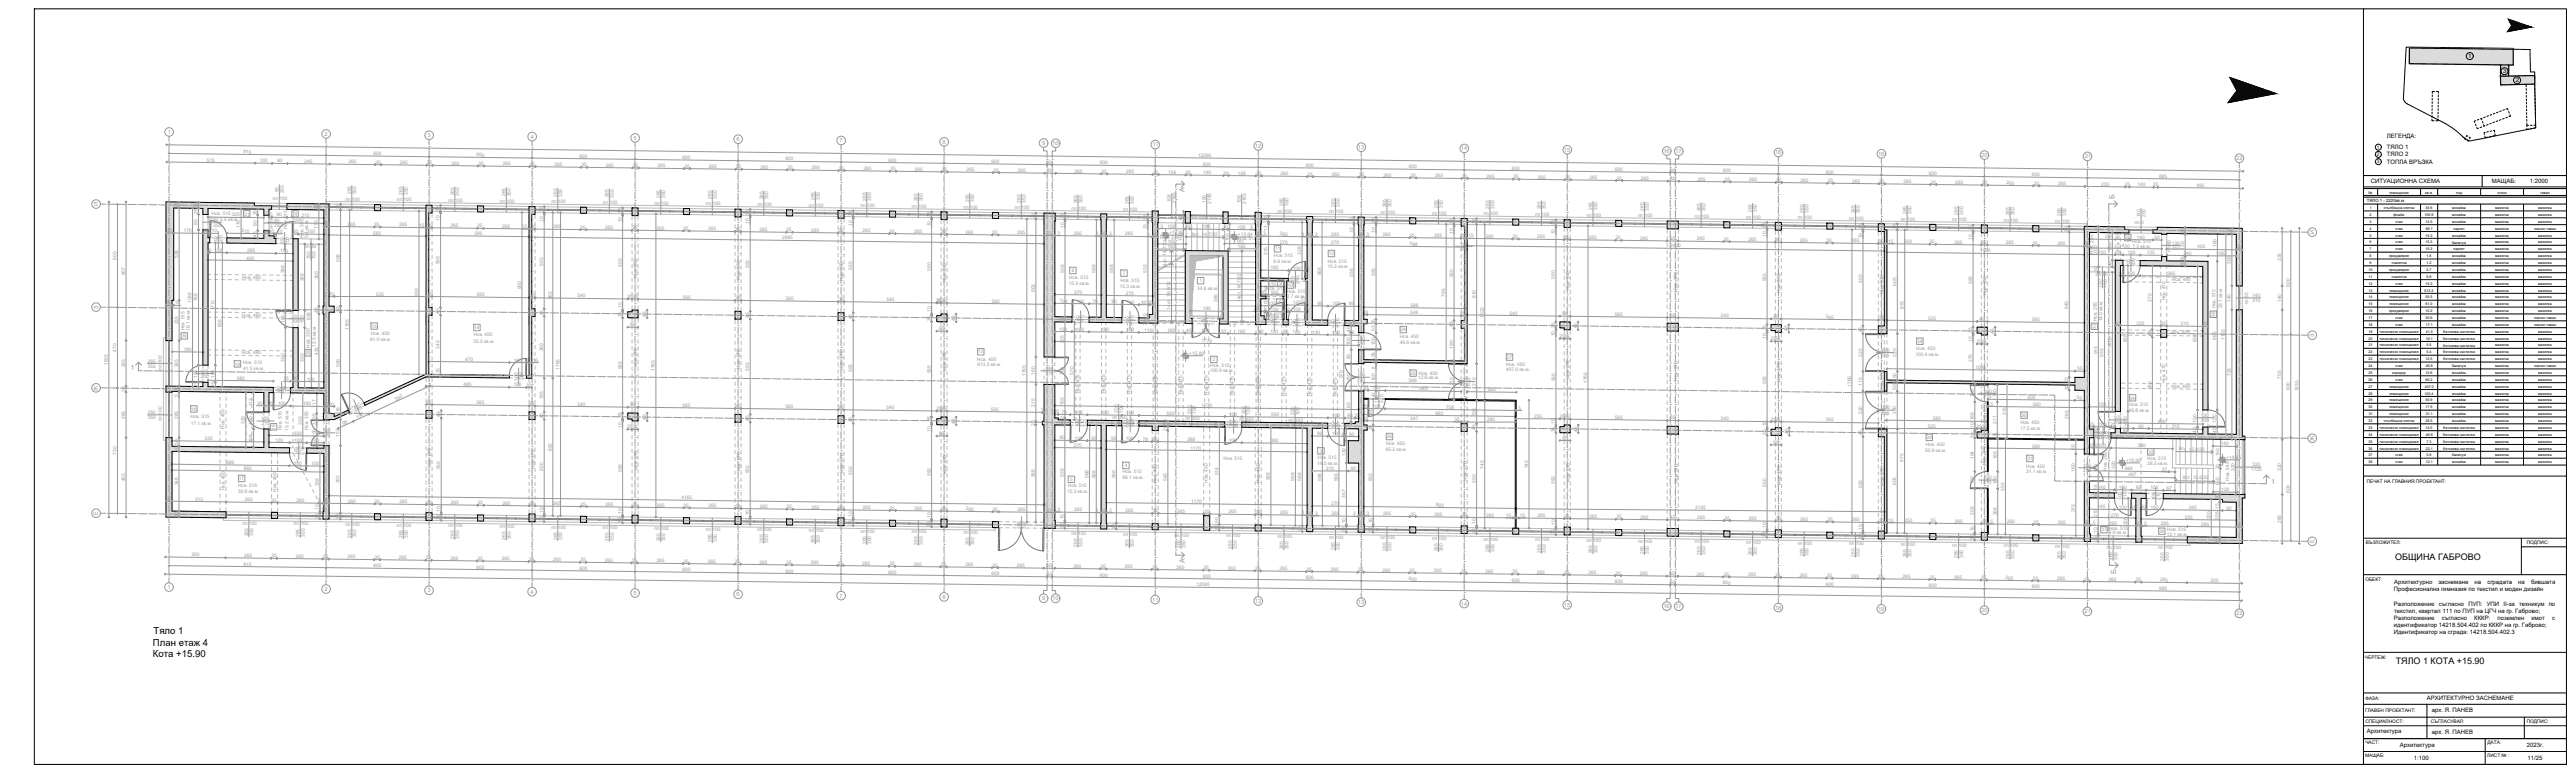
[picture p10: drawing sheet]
<svg xmlns="http://www.w3.org/2000/svg" width="1500mm" height="450mm" viewBox="0 0 1500 450" stroke-linecap="round" stroke-linejoin="round" font-family="sans-serif">
<defs><g id="words">
<g font-size="5.6">
<text x="89" y="369">Тяло 1</text>
<text x="89" y="376">План етаж 4</text>
<text x="89" y="383">Кота +15.90</text>
</g>
<g font-size="5.2">
<text x="1395" y="326">ОБЩИНА ГАБРОВО</text>
<text x="1396" y="386">ТЯЛО 1 КОТА +15.90</text>
</g>
<g font-size="4.2" fill="#989898">
<text x="690" y="112" transform="rotate(-90 690 112)">А</text>
<text x="1232" y="116" transform="rotate(-90 1232 116)">Б</text>
<text x="76" y="215">1</text>
<text x="1323" y="282">1</text>
<text x="690" y="328" transform="rotate(-90 690 328)">А</text>
<text x="1233" y="334" transform="rotate(-90 1233 334)">Б</text>
</g>
<g font-size="3.5">
<text x="1438" y="34">1</text>
<text x="1458" y="43">3</text>
<text x="1466" y="48">2</text>
<text x="1390" y="81">ЛЕГЕНДА:</text>
<text x="1390" y="87">ТЯЛО 1</text>
<text x="1390" y="91">ТЯЛО 2</text>
<text x="1390" y="95">ТОПЛА ВРЪЗКА</text>
<text x="1381" y="107">СИТУАЦИОННА СХЕМА</text>
<text x="1452" y="107">МАЩАБ:</text>
<text x="1474" y="107">1:2000</text>
<text x="1395" y="340">Архитектурно</text>
<text x="1421" y="340">заснемане</text>
<text x="1441" y="340">на</text>
<text x="1449" y="340">сградата</text>
<text x="1467" y="340">на</text>
<text x="1474" y="340">бившата</text>
<text x="1394" y="344">Професионална гимназия по текстил и моден дизайн</text>
<text x="1394" y="353">Разположение</text>
<text x="1421" y="353">съгласно</text>
<text x="1438" y="353">ПУП:</text>
<text x="1449" y="353">УПИ</text>
<text x="1458" y="353">II-за</text>
<text x="1467" y="353">техникум</text>
<text x="1485" y="353">по</text>
<text x="1395" y="357">текстил, квартал 111 по ПУП на ЦГЧ на гр. Габрово;</text>
<text x="1394" y="361">Разположение</text>
<text x="1394" y="365">идентификатор 14218.504.402 по КККР на гр. Габрово;</text>
<text x="1422" y="361">съгласно</text>
<text x="1441" y="361">КККР:</text>
<text x="1455" y="361">поземлен</text>
<text x="1475" y="361">имот</text>
<text x="1487" y="361">с</text>
<text x="1394" y="369">Идентификатор на сграда: 14218.504.402.3</text>
<text x="1414" y="408">АРХИТЕКТУРНО ЗАСНЕМАНЕ</text>
<text x="1417" y="415">арх. Я. ПАНЕВ</text>
<text x="1379" y="427">Архитектура</text>
<text x="1417" y="427">арх. Я. ПАНЕВ</text>
<text x="1398" y="435">Архитектура</text>
<text x="1472" y="435">2023г.</text>
<text x="1406" y="442">1:100</text>
<text x="1472" y="442">11/25</text>
</g>
<g font-size="3.4" fill="#989898">
<text x="98" y="78">1</text>
<text x="189" y="79">2</text>
<text x="249" y="80">3</text>
<text x="309" y="81">4</text>
<text x="369" y="81">5</text>
<text x="429" y="82">6</text>
<text x="489" y="83">7</text>
<text x="549" y="84">8</text>
<text x="607" y="84">9</text>
<text x="613" y="85">10</text>
<text x="671" y="85">11</text>
<text x="731" y="86">12</text>
<text x="791" y="87">13</text>
<text x="851" y="88">14</text>
<text x="911" y="88">15</text>
<text x="969" y="89">16</text>
<text x="976" y="89">17</text>
<text x="1034" y="90">18</text>
<text x="1094" y="91">19</text>
<text x="1154" y="91">20</text>
<text x="1214" y="92">21</text>
<text x="1303" y="93">22</text>
<text x="57" y="120" transform="rotate(-90 57 120)">И</text>
<text x="1348" y="136" transform="rotate(-90 1348 136)">И</text>
<text x="57" y="180" transform="rotate(-90 57 180)">З</text>
<text x="1348" y="196" transform="rotate(-90 1348 196)">З</text>
<text x="57" y="227" transform="rotate(-90 57 227)">Ж</text>
<text x="1348" y="257" transform="rotate(-90 1348 257)">Ж</text>
<text x="57" y="300" transform="rotate(-90 57 300)">Е</text>
<text x="1348" y="316" transform="rotate(-90 1348 316)">Е</text>
<text x="98" y="343">1</text>
<text x="189" y="344">2</text>
<text x="249" y="345">3</text>
<text x="309" y="346">4</text>
<text x="369" y="346">5</text>
<text x="429" y="347">6</text>
<text x="489" y="348">7</text>
<text x="549" y="349">8</text>
<text x="607" y="349">9</text>
<text x="613" y="350">10</text>
<text x="671" y="350">11</text>
<text x="731" y="351">12</text>
<text x="791" y="352">13</text>
<text x="851" y="353">14</text>
<text x="911" y="353">15</text>
<text x="969" y="354">16</text>
<text x="976" y="354">17</text>
<text x="1034" y="355">18</text>
<text x="1094" y="356">19</text>
<text x="1154" y="356">20</text>
<text x="1214" y="357">21</text>
<text x="1303" y="358">22</text>
</g>
<g font-size="2.8" fill="#989898">
<text x="142" y="89" transform="rotate(1 142 89)">915</text>
<text x="121" y="94" transform="rotate(1 121 94)">515</text>
<text x="151" y="94" transform="rotate(1 151 94)">100</text>
<text x="161" y="95" transform="rotate(1 161 95)">90</text>
<text x="177" y="95" transform="rotate(1 177 95)">245</text>
<text x="203" y="95" transform="rotate(1 203 95)">265</text>
<text x="218" y="90" transform="rotate(1 218 90)">600</text>
<text x="219" y="95" transform="rotate(1 219 95)">35</text>
<text x="233" y="96" transform="rotate(1 233 96)">265</text>
<text x="249" y="96" transform="rotate(1 249 96)">35</text>
<text x="263" y="96" transform="rotate(1 263 96)">265</text>
<text x="278" y="91" transform="rotate(1 278 91)">600</text>
<text x="338" y="92" transform="rotate(1 338 92)">600</text>
<text x="398" y="93" transform="rotate(1 398 93)">600</text>
<text x="458" y="93" transform="rotate(1 458 93)">600</text>
<text x="518" y="94" transform="rotate(1 518 94)">600</text>
<text x="578" y="95" transform="rotate(1 578 95)">600</text>
<text x="610" y="95" transform="rotate(1 610 95)">30</text>
<text x="641" y="96" transform="rotate(1 641 96)">600</text>
<text x="698" y="91" transform="rotate(1 698 91)">12095</text>
<text x="279" y="96" transform="rotate(1 279 96)">35</text>
<text x="293" y="96" transform="rotate(1 293 96)">265</text>
<text x="309" y="96" transform="rotate(1 309 96)">35</text>
<text x="323" y="97" transform="rotate(1 323 97)">265</text>
<text x="339" y="97" transform="rotate(1 339 97)">35</text>
<text x="353" y="97" transform="rotate(1 353 97)">265</text>
<text x="369" y="97" transform="rotate(1 369 97)">35</text>
<text x="383" y="97" transform="rotate(1 383 97)">265</text>
<text x="399" y="98" transform="rotate(1 399 98)">35</text>
<text x="413" y="98" transform="rotate(1 413 98)">265</text>
<text x="429" y="98" transform="rotate(1 429 98)">35</text>
<text x="443" y="98" transform="rotate(1 443 98)">265</text>
<text x="459" y="98">35</text>
<text x="473" y="99" transform="rotate(1 473 99)">265</text>
<text x="489" y="99">35</text>
<text x="503" y="99" transform="rotate(1 503 99)">265</text>
<text x="519" y="99">35</text>
<text x="533" y="99" transform="rotate(1 533 99)">265</text>
<text x="549" y="100" transform="rotate(1 549 100)">35</text>
<text x="563" y="100" transform="rotate(1 563 100)">265</text>
<text x="579" y="100" transform="rotate(1 579 100)">35</text>
<text x="593" y="100" transform="rotate(1 593 100)">265</text>
<text x="610" y="100" transform="rotate(1 610 100)">65</text>
<text x="626" y="101" transform="rotate(1 626 101)">265</text>
<text x="642" y="101">35</text>
<text x="656" y="101" transform="rotate(1 656 101)">265</text>
<text x="672" y="101">35</text>
<text x="680" y="101" transform="rotate(1 680 101)">158</text>
<text x="691" y="101" transform="rotate(1 691 101)">30</text>
<text x="701" y="96" transform="rotate(1 701 96)">600</text>
<text x="701" y="101" transform="rotate(1 701 101)">190</text>
<text x="713" y="102" transform="rotate(1 713 102)">30</text>
<text x="721" y="102" transform="rotate(1 721 102)">158</text>
<text x="732" y="102" transform="rotate(1 732 102)">35</text>
<text x="761" y="97" transform="rotate(1 761 97)">600</text>
<text x="821" y="98" transform="rotate(1 821 98)">600</text>
<text x="881" y="99" transform="rotate(1 881 99)">600</text>
<text x="941" y="100" transform="rotate(1 941 100)">600</text>
<text x="973" y="100">30</text>
<text x="1004" y="100" transform="rotate(1 1004 100)">600</text>
<text x="1064" y="101" transform="rotate(1 1064 101)">600</text>
<text x="1124" y="102" transform="rotate(1 1124 102)">600</text>
<text x="746" y="102" transform="rotate(1 746 102)">265</text>
<text x="762" y="102">35</text>
<text x="776" y="102" transform="rotate(1 776 102)">265</text>
<text x="792" y="103" transform="rotate(1 792 103)">35</text>
<text x="806" y="103" transform="rotate(1 806 103)">265</text>
<text x="822" y="103" transform="rotate(1 822 103)">35</text>
<text x="836" y="103" transform="rotate(1 836 103)">265</text>
<text x="852" y="103" transform="rotate(1 852 103)">35</text>
<text x="866" y="104" transform="rotate(1 866 104)">265</text>
<text x="882" y="104" transform="rotate(1 882 104)">35</text>
<text x="896" y="104" transform="rotate(1 896 104)">265</text>
<text x="912" y="104" transform="rotate(1 912 104)">35</text>
<text x="926" y="104" transform="rotate(1 926 104)">265</text>
<text x="942" y="105" transform="rotate(1 942 105)">35</text>
<text x="956" y="105" transform="rotate(1 956 105)">265</text>
<text x="973" y="105" transform="rotate(1 973 105)">65</text>
<text x="989" y="105" transform="rotate(1 989 105)">265</text>
<text x="1005" y="105" transform="rotate(1 1005 105)">35</text>
<text x="1019" y="106" transform="rotate(1 1019 106)">265</text>
<text x="1035" y="106" transform="rotate(1 1035 106)">35</text>
<text x="1049" y="106" transform="rotate(1 1049 106)">265</text>
<text x="1065" y="106" transform="rotate(1 1065 106)">35</text>
<text x="1079" y="106" transform="rotate(1 1079 106)">265</text>
<text x="1095" y="107" transform="rotate(1 1095 107)">35</text>
<text x="1109" y="107" transform="rotate(1 1109 107)">265</text>
<text x="1125" y="107" transform="rotate(1 1125 107)">35</text>
<text x="1139" y="107" transform="rotate(1 1139 107)">265</text>
<text x="1155" y="107" transform="rotate(1 1155 107)">35</text>
<text x="1169" y="107" transform="rotate(1 1169 107)">265</text>
<text x="1184" y="103" transform="rotate(1 1184 103)">600</text>
<text x="1185" y="108" transform="rotate(1 1185 108)">35</text>
<text x="1199" y="108" transform="rotate(1 1199 108)">265</text>
<text x="1258" y="104" transform="rotate(1 1258 104)">885</text>
<text x="162" y="112" transform="rotate(-90 162 112)">90</text>
<text x="165" y="113" transform="rotate(-90 165 113)">250</text>
<text x="204" y="113" transform="rotate(-90 204 113)">265</text>
<text x="207" y="113" transform="rotate(-90 207 113)">350</text>
<text x="234" y="113" transform="rotate(-90 234 113)">265</text>
<text x="237" y="113" transform="rotate(-90 237 113)">350</text>
<text x="264" y="114" transform="rotate(-90 264 114)">265</text>
<text x="267" y="114" transform="rotate(-90 267 114)">350</text>
<text x="1224" y="108" transform="rotate(1 1224 108)">235</text>
<text x="1238" y="108" transform="rotate(1 1238 108)">25</text>
<text x="1245" y="108" transform="rotate(1 1245 108)">140</text>
<text x="1254" y="109" transform="rotate(1 1254 109)">25</text>
<text x="1279" y="109" transform="rotate(1 1279 109)">495</text>
<text x="159" y="116">пп</text>
<text x="163" y="116">100</text>
<text x="201" y="117">пп</text>
<text x="205" y="117">100</text>
<text x="231" y="117">пп</text>
<text x="235" y="117">100</text>
<text x="261" y="118">пп</text>
<text x="265" y="118">100</text>
<text x="291" y="118">пп</text>
<text x="294" y="114" transform="rotate(-90 294 114)">265</text>
<text x="295" y="118">100</text>
<text x="297" y="114" transform="rotate(-90 297 114)">350</text>
<text x="321" y="118">пп</text>
<text x="324" y="115" transform="rotate(-90 324 115)">265</text>
<text x="325" y="118">100</text>
<text x="327" y="115" transform="rotate(-90 327 115)">350</text>
<text x="351" y="119">пп</text>
<text x="354" y="115" transform="rotate(-90 354 115)">265</text>
<text x="355" y="119">100</text>
<text x="357" y="115" transform="rotate(-90 357 115)">350</text>
<text x="381" y="119">пп</text>
<text x="384" y="115" transform="rotate(-90 384 115)">265</text>
<text x="385" y="119">100</text>
<text x="387" y="115" transform="rotate(-90 387 115)">350</text>
<text x="411" y="120">пп</text>
<text x="414" y="116" transform="rotate(-90 414 116)">265</text>
<text x="415" y="120">100</text>
<text x="417" y="116" transform="rotate(-90 417 116)">350</text>
<text x="444" y="116" transform="rotate(-90 444 116)">265</text>
<text x="447" y="116" transform="rotate(-90 447 116)">350</text>
<text x="474" y="116" transform="rotate(-90 474 116)">265</text>
<text x="477" y="117" transform="rotate(-90 477 117)">350</text>
<text x="504" y="117" transform="rotate(-90 504 117)">265</text>
<text x="507" y="117" transform="rotate(-90 507 117)">350</text>
<text x="535" y="117" transform="rotate(-90 535 117)">265</text>
<text x="537" y="117" transform="rotate(-90 537 117)">350</text>
<text x="564" y="118" transform="rotate(-90 564 118)">265</text>
<text x="567" y="118" transform="rotate(-90 567 118)">350</text>
<text x="594" y="118" transform="rotate(-90 594 118)">265</text>
<text x="597" y="118" transform="rotate(-90 597 118)">350</text>
<text x="627" y="118" transform="rotate(-90 627 118)">265</text>
<text x="630" y="118" transform="rotate(-90 630 118)">350</text>
<text x="658" y="119" transform="rotate(-90 658 119)">265</text>
<text x="660" y="119" transform="rotate(-90 660 119)">350</text>
<text x="682" y="118" transform="rotate(-90 682 118)">158</text>
<text x="685" y="118" transform="rotate(-90 685 118)">2185</text>
<text x="703" y="118" transform="rotate(-90 703 118)">190</text>
<text x="705" y="119" transform="rotate(-90 705 119)">2185</text>
<text x="723" y="118" transform="rotate(-90 723 118)">158</text>
<text x="726" y="119" transform="rotate(-90 726 119)">2185</text>
<text x="748" y="120" transform="rotate(-90 748 120)">265</text>
<text x="104" y="121" transform="rotate(-89 104 121)">35</text>
<text x="115" y="124" transform="rotate(-90 115 124)">35</text>
<text x="115" y="121" transform="rotate(-90 115 121)">35</text>
<text x="123" y="125">Hсв. 515</text>
<text x="142" y="126">21</text>
<text x="150" y="125" transform="rotate(-90 150 125)">35</text>
<text x="156" y="126">15</text>
<text x="173" y="126" transform="rotate(-90 173 126)">22</text>
<text x="185" y="122" transform="rotate(-89 185 122)">35</text>
<text x="198" y="122" transform="rotate(-89 198 122)">35</text>
<text x="256" y="123" transform="rotate(-89 256 123)">35</text>
<text x="316" y="123" transform="rotate(-90 316 123)">35</text>
<text x="362" y="124" transform="rotate(-89 362 124)">35</text>
<text x="436" y="125" transform="rotate(-89 436 125)">35</text>
<text x="441" y="120">пп</text>
<text x="445" y="120">100</text>
<text x="471" y="120">пп</text>
<text x="475" y="120">100</text>
<text x="496" y="126" transform="rotate(-89 496 126)">35</text>
<text x="501" y="121">пп</text>
<text x="505" y="121">100</text>
<text x="531" y="121">пп</text>
<text x="535" y="121">100</text>
<text x="561" y="122">пп</text>
<text x="565" y="122">100</text>
<text x="591" y="122">пп</text>
<text x="595" y="122">100</text>
<text x="624" y="122">пп</text>
<text x="628" y="122">100</text>
<text x="654" y="123">пп</text>
<text x="658" y="123">100</text>
<text x="744" y="124">пп</text>
<text x="748" y="124">100</text>
<text x="751" y="120" transform="rotate(-90 751 120)">350</text>
<text x="774" y="124">пп</text>
<text x="777" y="120" transform="rotate(-90 777 120)">265</text>
<text x="778" y="124">100</text>
<text x="780" y="120" transform="rotate(-90 780 120)">350</text>
<text x="804" y="125">пп</text>
<text x="807" y="121" transform="rotate(-90 807 121)">265</text>
<text x="808" y="125">100</text>
<text x="810" y="121" transform="rotate(-90 810 121)">350</text>
<text x="834" y="125">пп</text>
<text x="838" y="121" transform="rotate(-90 838 121)">265</text>
<text x="838" y="125">100</text>
<text x="841" y="121" transform="rotate(-90 841 121)">350</text>
<text x="864" y="125">пп</text>
<text x="867" y="121" transform="rotate(-90 867 121)">265</text>
<text x="868" y="125">100</text>
<text x="871" y="122" transform="rotate(-90 871 122)">350</text>
<text x="894" y="126">пп</text>
<text x="897" y="122" transform="rotate(-90 897 122)">265</text>
<text x="898" y="126">100</text>
<text x="900" y="122" transform="rotate(-90 900 122)">350</text>
<text x="928" y="122" transform="rotate(-90 928 122)">265</text>
<text x="931" y="122" transform="rotate(-90 931 122)">350</text>
<text x="957" y="123" transform="rotate(-90 957 123)">265</text>
<text x="961" y="123" transform="rotate(-90 961 123)">350</text>
<text x="990" y="123" transform="rotate(-90 990 123)">265</text>
<text x="993" y="123" transform="rotate(-90 993 123)">350</text>
<text x="1021" y="123" transform="rotate(-90 1021 123)">265</text>
<text x="1023" y="123" transform="rotate(-90 1023 123)">350</text>
<text x="1051" y="124" transform="rotate(-90 1051 124)">265</text>
<text x="1054" y="124" transform="rotate(-90 1054 124)">350</text>
<text x="1080" y="124" transform="rotate(-90 1080 124)">265</text>
<text x="1084" y="124" transform="rotate(-90 1084 124)">350</text>
<text x="1111" y="125" transform="rotate(-90 1111 125)">265</text>
<text x="1113" y="125" transform="rotate(-90 1113 125)">350</text>
<text x="1141" y="125" transform="rotate(-90 1141 125)">265</text>
<text x="1144" y="125" transform="rotate(-90 1144 125)">350</text>
<text x="1170" y="125" transform="rotate(-90 1170 125)">265</text>
<text x="1174" y="125" transform="rotate(-90 1174 125)">350</text>
<text x="1201" y="126" transform="rotate(-90 1201 126)">265</text>
<text x="1204" y="126" transform="rotate(-90 1204 126)">350</text>
<text x="115" y="131" transform="rotate(-90 115 131)">90</text>
<text x="124" y="129" transform="rotate(-90 124 129)">80</text>
<text x="124" y="129">90</text>
<text x="124" y="132">250</text>
<text x="128" y="129">5.5 кв.м.</text>
<text x="135" y="126" transform="rotate(1 135 126)">325</text>
<text x="150" y="131" transform="rotate(-90 150 131)">90</text>
<text x="159" y="130" transform="rotate(-90 159 130)">80</text>
<text x="160" y="129">90</text>
<text x="161" y="126">90</text>
<text x="170" y="129" transform="rotate(1 170 129)">320</text>
<text x="176" y="126" transform="rotate(1 176 126)">215</text>
<text x="189" y="131">30</text>
<text x="203" y="131" transform="rotate(1 203 131)">265</text>
<text x="218" y="132" transform="rotate(1 218 132)">35</text>
<text x="232" y="132" transform="rotate(1 232 132)">265</text>
<text x="256" y="129" transform="rotate(-89 256 129)">10</text>
<text x="316" y="129" transform="rotate(-90 316 129)">10</text>
<text x="362" y="130" transform="rotate(-90 362 130)">10</text>
<text x="436" y="130" transform="rotate(-89 436 130)">10</text>
<text x="496" y="132" transform="rotate(-89 496 132)">10</text>
<text x="542" y="132" transform="rotate(-90 542 132)">10</text>
<text x="542" y="126" transform="rotate(-89 542 126)">35</text>
<text x="603" y="127" transform="rotate(-89 603 127)">35</text>
<text x="620" y="127" transform="rotate(-89 620 127)">35</text>
<text x="668" y="128" transform="rotate(-89 668 128)">35</text>
<text x="689" y="128" transform="rotate(-90 689 128)">68</text>
<text x="738" y="129" transform="rotate(-89 738 129)">35</text>
<text x="788" y="129" transform="rotate(-89 788 129)">35</text>
<text x="801" y="130" transform="rotate(-89 801 130)">35</text>
<text x="846" y="130" transform="rotate(-89 846 130)">35</text>
<text x="860" y="130" transform="rotate(-89 860 130)">35</text>
<text x="906" y="131" transform="rotate(-89 906 131)">35</text>
<text x="924" y="126">пп</text>
<text x="928" y="126">100</text>
<text x="954" y="127">пп</text>
<text x="958" y="127">100</text>
<text x="987" y="127">пп</text>
<text x="991" y="127">100</text>
<text x="1017" y="127">пп</text>
<text x="1021" y="127">100</text>
<text x="1047" y="128">пп</text>
<text x="1051" y="128">100</text>
<text x="1077" y="128">пп</text>
<text x="1081" y="128">100</text>
<text x="1107" y="128">пп</text>
<text x="1111" y="128">100</text>
<text x="1137" y="129">пп</text>
<text x="1141" y="129">100</text>
<text x="1167" y="129">пп</text>
<text x="1171" y="129">100</text>
<text x="1197" y="130">пп</text>
<text x="1201" y="130">100</text>
<text x="1243" y="130">пп</text>
<text x="1247" y="127" transform="rotate(-90 1247 127)">140</text>
<text x="1247" y="130">0</text>
<text x="1250" y="126" transform="rotate(-90 1250 126)">250</text>
<text x="97" y="135">45</text>
<text x="107" y="135" transform="rotate(1 107 135)">170</text>
<text x="118" y="135">30</text>
<text x="123" y="135">10</text>
<text x="124" y="133" transform="rotate(-90 124 133)">пп</text>
<text x="140" y="133" transform="rotate(-90 140 133)">170</text>
<text x="141" y="135" transform="rotate(1 141 135)">215</text>
<text x="154" y="136">30</text>
<text x="157" y="136" transform="rotate(1 157 136)">30</text>
<text x="159" y="134" transform="rotate(-90 159 134)">пп</text>
<text x="160" y="132">250</text>
<text x="161" y="136">10</text>
<text x="167" y="134" transform="rotate(-90 167 134)">Hсв. 515</text>
<text x="171" y="136" transform="rotate(1 171 136)">30</text>
<text x="179" y="136" transform="rotate(1 179 136)">150</text>
<text x="185" y="133" transform="rotate(-90 185 133)">170</text>
<text x="217" y="137" transform="rotate(1 217 137)">565</text>
<text x="244" y="132">15</text>
<text x="249" y="132" transform="rotate(2 249 132)">20</text>
<text x="263" y="132" transform="rotate(1 263 132)">265</text>
<text x="276" y="137" transform="rotate(1 276 137)">585</text>
<text x="278" y="132" transform="rotate(1 278 132)">35</text>
<text x="293" y="133" transform="rotate(1 293 133)">265</text>
<text x="304" y="133">15</text>
<text x="309" y="133" transform="rotate(2 309 133)">20</text>
<text x="322" y="133" transform="rotate(1 322 133)">265</text>
<text x="338" y="133" transform="rotate(1 338 133)">35</text>
<text x="353" y="133" transform="rotate(1 353 133)">265</text>
<text x="368" y="134" transform="rotate(1 368 134)">35</text>
<text x="383" y="134" transform="rotate(1 383 134)">265</text>
<text x="398" y="134" transform="rotate(1 398 134)">35</text>
<text x="412" y="134" transform="rotate(1 412 134)">265</text>
<text x="428" y="134" transform="rotate(1 428 134)">35</text>
<text x="443" y="135" transform="rotate(1 443 135)">265</text>
<text x="458" y="135" transform="rotate(1 458 135)">35</text>
<text x="473" y="135" transform="rotate(1 473 135)">265</text>
<text x="488" y="135" transform="rotate(1 488 135)">35</text>
<text x="502" y="135" transform="rotate(1 502 135)">265</text>
<text x="518" y="135" transform="rotate(1 518 135)">35</text>
<text x="533" y="136" transform="rotate(1 533 136)">265</text>
<text x="548" y="136">35</text>
<text x="563" y="136" transform="rotate(1 563 136)">265</text>
<text x="578" y="136" transform="rotate(1 578 136)">35</text>
<text x="592" y="136" transform="rotate(1 592 136)">265</text>
<text x="610" y="137">63</text>
<text x="616" y="137">3</text>
<text x="620" y="133" transform="rotate(-90 620 133)">10</text>
<text x="626" y="137" transform="rotate(1 626 137)">265</text>
<text x="638" y="137">3</text>
<text x="641" y="137">30</text>
<text x="646" y="137">3</text>
<text x="656" y="137" transform="rotate(1 656 137)">265</text>
<text x="668" y="134" transform="rotate(-89 668 134)">13</text>
<text x="668" y="137">3</text>
<text x="671" y="137">30</text>
<text x="676" y="133">3</text>
<text x="680" y="133" transform="rotate(1 680 133)">158</text>
<text x="681" y="136">+12.66</text>
<text x="690" y="133">30</text>
<text x="694" y="137" transform="rotate(1 694 137)">8ст. 14.7/32</text>
<text x="700" y="133" transform="rotate(1 700 133)">190</text>
<text x="712" y="133">30</text>
<text x="721" y="133" transform="rotate(1 721 133)">158</text>
<text x="721" y="137">+13.84</text>
<text x="728" y="133" transform="rotate(1 728 133)">3</text>
<text x="731" y="137">30</text>
<text x="736" y="137">3</text>
<text x="738" y="134" transform="rotate(-90 738 134)">13</text>
<text x="746" y="137" transform="rotate(1 746 137)">265</text>
<text x="758" y="137">3</text>
<text x="761" y="137">30</text>
<text x="766" y="137">3</text>
<text x="776" y="138" transform="rotate(1 776 138)">265</text>
<text x="788" y="135" transform="rotate(-90 788 135)">10</text>
<text x="788" y="138">3</text>
<text x="791" y="138">30</text>
<text x="796" y="138">3</text>
<text x="801" y="136" transform="rotate(-89 801 136)">10</text>
<text x="806" y="138" transform="rotate(1 806 138)">265</text>
<text x="821" y="138" transform="rotate(1 821 138)">35</text>
<text x="846" y="136" transform="rotate(-89 846 136)">10</text>
<text x="906" y="136" transform="rotate(-90 906 136)">10</text>
<text x="1029" y="138" transform="rotate(-90 1029 138)">10</text>
<text x="1029" y="133" transform="rotate(-89 1029 133)">35</text>
<text x="1085" y="133" transform="rotate(-89 1085 133)">35</text>
<text x="1105" y="133" transform="rotate(-89 1105 133)">35</text>
<text x="1149" y="134" transform="rotate(-90 1149 134)">35</text>
<text x="1205" y="135" transform="rotate(-89 1205 135)">35</text>
<text x="1222" y="134" transform="rotate(-90 1222 134)">35</text>
<text x="1272" y="137" transform="rotate(-90 1272 137)">5</text>
<text x="1272" y="135" transform="rotate(-89 1272 135)">35</text>
<text x="1300" y="136" transform="rotate(-89 1300 136)">35</text>
<text x="127" y="142" transform="rotate(-90 127 142)">100</text>
<text x="130" y="142" transform="rotate(-90 130 142)">200</text>
<text x="150" y="138" transform="rotate(-90 150 138)">45</text>
<text x="165" y="143" transform="rotate(-90 165 143)">100</text>
<text x="168" y="143" transform="rotate(-90 168 143)">200</text>
<text x="177" y="139" transform="rotate(-90 177 139)">Hсв. 350</text>
<text x="180" y="138" transform="rotate(-90 180 138)">5.4 кв.м.</text>
<text x="456" y="139" transform="rotate(1 456 139)">2985</text>
<text x="676" y="139">Hсв. 515</text>
<text x="680" y="142">165</text>
<text x="689" y="140" transform="rotate(-90 689 140)">160</text>
<text x="716" y="141" transform="rotate(-90 716 141)">160</text>
<text x="720" y="141">181</text>
<text x="721" y="140">Hсв. 515</text>
<text x="745" y="142" transform="rotate(1 745 142)">270</text>
<text x="775" y="142" transform="rotate(1 775 142)">270</text>
<text x="821" y="143" transform="rotate(1 821 143)">588</text>
<text x="836" y="138" transform="rotate(1 836 138)">265</text>
<text x="851" y="138" transform="rotate(1 851 138)">20</text>
<text x="851" y="143">150</text>
<text x="855" y="138">15</text>
<text x="866" y="138" transform="rotate(1 866 138)">265</text>
<text x="881" y="139" transform="rotate(1 881 139)">35</text>
<text x="896" y="139" transform="rotate(1 896 139)">265</text>
<text x="911" y="139" transform="rotate(1 911 139)">35</text>
<text x="926" y="139" transform="rotate(1 926 139)">265</text>
<text x="941" y="139">35</text>
<text x="956" y="140" transform="rotate(1 956 140)">265</text>
<text x="973" y="140" transform="rotate(1 973 140)">65</text>
<text x="989" y="140" transform="rotate(1 989 140)">265</text>
<text x="1004" y="140" transform="rotate(1 1004 140)">35</text>
<text x="1019" y="140" transform="rotate(1 1019 140)">265</text>
<text x="1034" y="141" transform="rotate(1 1034 141)">35</text>
<text x="1049" y="141" transform="rotate(1 1049 141)">265</text>
<text x="1064" y="141" transform="rotate(1 1064 141)">35</text>
<text x="1079" y="141" transform="rotate(1 1079 141)">265</text>
<text x="1085" y="139" transform="rotate(-90 1085 139)">10</text>
<text x="1094" y="141">35</text>
<text x="1100" y="141">15</text>
<text x="1109" y="142" transform="rotate(1 1109 142)">250</text>
<text x="1124" y="142">35</text>
<text x="1139" y="142" transform="rotate(1 1139 142)">265</text>
<text x="1149" y="140" transform="rotate(-90 1149 140)">10</text>
<text x="1154" y="142">35</text>
<text x="1169" y="142" transform="rotate(1 1169 142)">265</text>
<text x="1184" y="142" transform="rotate(1 1184 142)">35</text>
<text x="1199" y="143" transform="rotate(1 1199 143)">265</text>
<text x="1214" y="143">30</text>
<text x="1226" y="139" transform="rotate(1 1226 139)">230</text>
<text x="1238" y="139">35</text>
<text x="1242" y="142">Hсв. 515</text>
<text x="1245" y="139" transform="rotate(1 1245 139)">140</text>
<text x="1255" y="139" transform="rotate(1 1255 139)">50</text>
<text x="1265" y="143" transform="rotate(-90 1265 143)">80</text>
<text x="1265" y="142">130</text>
<text x="1291" y="144" transform="rotate(-89 1291 144)">160</text>
<text x="120" y="146">10</text>
<text x="125" y="147" transform="rotate(1 125 147)">100</text>
<text x="144" y="147" transform="rotate(1 144 147)">285</text>
<text x="163" y="147" transform="rotate(1 163 147)">100</text>
<text x="177" y="144">пп</text>
<text x="181" y="144">80</text>
<text x="680" y="145">160</text>
<text x="721" y="144">160</text>
<text x="738" y="149" transform="rotate(-90 738 149)">315</text>
<text x="742" y="150">Hсв. 515</text>
<text x="743" y="146">11</text>
<text x="758" y="148" transform="rotate(-90 758 148)">328</text>
<text x="774" y="149">12</text>
<text x="851" y="146">210</text>
<text x="973" y="144" transform="rotate(1 973 144)">2430</text>
<text x="1153" y="147" transform="rotate(1 1153 147)">1150</text>
<text x="1220" y="148" transform="rotate(-90 1220 148)">Hсв. 285</text>
<text x="1222" y="148" transform="rotate(-90 1222 148)">200</text>
<text x="1222" y="148" transform="rotate(1 1222 148)">150</text>
<text x="1230" y="146" transform="rotate(-90 1230 146)">160</text>
<text x="1233" y="148" transform="rotate(1 1233 148)">45</text>
<text x="1235" y="146" transform="rotate(-90 1235 146)">Hсв. 265</text>
<text x="1236" y="144" transform="rotate(1 1236 144)">420</text>
<text x="1239" y="148" transform="rotate(1 1239 148)">100</text>
<text x="1242" y="145">7.3 кв.м.</text>
<text x="1251" y="148" transform="rotate(1 1251 148)">125</text>
<text x="1265" y="147" transform="rotate(-90 1265 147)">пп</text>
<text x="1265" y="145">250</text>
<text x="1272" y="148" transform="rotate(1 1272 148)">240</text>
<text x="1272" y="145" transform="rotate(-90 1272 145)">130</text>
<text x="1280" y="145" transform="rotate(1 1280 145)">405</text>
<text x="1292" y="148">165</text>
<text x="1303" y="145">35</text>
<text x="68" y="151" transform="rotate(-90 68 151)">600</text>
<text x="104" y="150" transform="rotate(-90 104 150)">538</text>
<text x="144" y="151" transform="rotate(1 144 151)">495</text>
<text x="181" y="151" transform="rotate(-90 181 151)">150</text>
<text x="184" y="151" transform="rotate(-90 184 151)">150</text>
<text x="198" y="152" transform="rotate(-90 198 152)">558</text>
<text x="256" y="154" transform="rotate(-90 256 154)">550</text>
<text x="316" y="155" transform="rotate(-90 316 155)">550</text>
<text x="362" y="155" transform="rotate(-90 362 155)">550</text>
<text x="742" y="153">8.8 кв.м.</text>
<text x="773" y="153">Hсв. 515</text>
<text x="1230" y="155" transform="rotate(-90 1230 155)">40</text>
<text x="1241" y="155" transform="rotate(-90 1241 155)">100</text>
<text x="1244" y="155" transform="rotate(-90 1244 155)">200</text>
<text x="1272" y="155" transform="rotate(-90 1272 155)">30</text>
<text x="1272" y="152" transform="rotate(-90 1272 152)">25</text>
<text x="1300" y="154" transform="rotate(-90 1300 154)">300</text>
<text x="1329" y="152" transform="rotate(-90 1329 152)">335</text>
<text x="73" y="160" transform="rotate(-90 73 160)">807</text>
<text x="166" y="159" transform="rotate(-90 166 159)">388</text>
<text x="436" y="156" transform="rotate(-90 436 156)">550</text>
<text x="496" y="157" transform="rotate(-90 496 157)">550</text>
<text x="542" y="158" transform="rotate(-90 542 158)">550</text>
<text x="620" y="159" transform="rotate(-90 620 159)">558</text>
<text x="624" y="159">6</text>
<text x="638" y="159" transform="rotate(-90 638 159)">568</text>
<text x="648" y="159" transform="rotate(-90 648 159)">568</text>
<text x="654" y="160">7</text>
<text x="668" y="159" transform="rotate(-90 668 159)">535</text>
<text x="679" y="156" transform="rotate(-90 679 156)">14ст. 14.7/32</text>
<text x="740" y="157" transform="rotate(1 740 157)">160</text>
<text x="753" y="157" transform="rotate(1 753 157)">100</text>
<text x="759" y="157">10</text>
<text x="770" y="160" transform="rotate(-90 770 160)">568</text>
<text x="773" y="156">15.3 кв.м.</text>
<text x="788" y="161" transform="rotate(-90 788 161)">558</text>
<text x="801" y="161" transform="rotate(-90 801 161)">550</text>
<text x="846" y="162" transform="rotate(-90 846 162)">550</text>
<text x="1221" y="161">пп</text>
<text x="1222" y="158" transform="rotate(-89 1222 158)">30</text>
<text x="1225" y="161">80</text>
<text x="1234" y="160" transform="rotate(1 1234 160)">15</text>
<text x="1239" y="160" transform="rotate(1 1239 160)">100</text>
<text x="1263" y="160" transform="rotate(1 1263 160)">365</text>
<text x="141" y="163">Hсв. 480</text>
<text x="177" y="164" transform="rotate(-90 177 164)">388</text>
<text x="185" y="163" transform="rotate(-90 185 163)">360</text>
<text x="371" y="162" transform="rotate(-90 371 162)">Hсв. 370</text>
<text x="431" y="163" transform="rotate(-90 431 163)">Hсв. 370</text>
<text x="491" y="164" transform="rotate(-90 491 164)">Hсв. 370</text>
<text x="551" y="164" transform="rotate(-90 551 164)">Hсв. 370</text>
<text x="623" y="166">15.3 кв.м.</text>
<text x="623" y="163">Hсв. 515</text>
<text x="652" y="168">15.3 кв.м.</text>
<text x="653" y="164">Hсв. 515</text>
<text x="699" y="164">1</text>
<text x="738" y="164" transform="rotate(-89 738 164)">15</text>
<text x="739" y="166" transform="rotate(1 739 166)">135</text>
<text x="745" y="166">9</text>
<text x="750" y="167">10</text>
<text x="754" y="165" transform="rotate(-90 754 165)">100</text>
<text x="757" y="165" transform="rotate(-90 757 165)">210</text>
<text x="906" y="162" transform="rotate(-90 906 162)">550</text>
<text x="1029" y="164" transform="rotate(-90 1029 164)">550</text>
<text x="1085" y="165" transform="rotate(-90 1085 165)">550</text>
<text x="1105" y="166" transform="rotate(-90 1105 166)">605</text>
<text x="1149" y="165" transform="rotate(-90 1149 165)">550</text>
<text x="1224" y="167" transform="rotate(-90 1224 167)">150</text>
<text x="1227" y="167" transform="rotate(-90 1227 167)">150</text>
<text x="1265" y="164">Hсв. 490</text>
<text x="1334" y="167" transform="rotate(-90 1334 167)">600</text>
<text x="192" y="172" transform="rotate(1 192 172)">30</text>
<text x="219" y="172">535</text>
<text x="244" y="173" transform="rotate(-90 244 173)">950</text>
<text x="249" y="172">20</text>
<text x="278" y="172" transform="rotate(1 278 172)">565</text>
<text x="304" y="168" transform="rotate(-90 304 168)">950</text>
<text x="309" y="173">20</text>
<text x="336" y="173" transform="rotate(1 336 173)">540</text>
<text x="365" y="174" transform="rotate(1 365 174)">25</text>
<text x="369" y="174">35</text>
<text x="398" y="174" transform="rotate(1 398 174)">565</text>
<text x="603" y="170" transform="rotate(-90 603 170)">803</text>
<text x="626" y="171" transform="rotate(1 626 171)">270</text>
<text x="656" y="172" transform="rotate(1 656 172)">270</text>
<text x="697" y="169">34.6 кв.м.</text>
<text x="734" y="171" transform="rotate(1 734 171)">30</text>
<text x="738" y="169">H</text>
<text x="738" y="173">1.2 кв.м</text>
<text x="738" y="169" transform="rotate(-90 738 169)">90</text>
<text x="740" y="169">св. 515</text>
<text x="740" y="171" transform="rotate(1 740 171)">100</text>
<text x="747" y="171">5</text>
<text x="748" y="173">.</text>
<text x="750" y="171">Hсв. 515</text>
<text x="750" y="174">2.7 кв.м.</text>
<text x="842" y="173" transform="rotate(-90 842 173)">795</text>
<text x="860" y="174" transform="rotate(-90 860 174)">810</text>
<text x="914" y="169" transform="rotate(-90 914 169)">Hсв. 370</text>
<text x="977" y="170" transform="rotate(-90 977 170)">Hсв. 370</text>
<text x="1037" y="171" transform="rotate(-90 1037 171)">Hсв. 370</text>
<text x="1097" y="171" transform="rotate(-90 1097 171)">Hсв. 370</text>
<text x="1157" y="172" transform="rotate(-90 1157 172)">Hсв. 370</text>
<text x="1310" y="173" transform="rotate(-90 1310 173)">80</text>
<text x="1312" y="173">140</text>
<text x="97" y="177">35</text>
<text x="102" y="177">10</text>
<text x="112" y="176" transform="rotate(-90 112 176)">1038</text>
<text x="115" y="176" transform="rotate(-90 115 176)">788</text>
<text x="125" y="179" transform="rotate(-90 125 179)">713</text>
<text x="322" y="174" transform="rotate(-90 322 174)">965</text>
<text x="362" y="179" transform="rotate(-90 362 179)">10</text>
<text x="429" y="174">35</text>
<text x="458" y="175" transform="rotate(1 458 175)">565</text>
<text x="489" y="175">35</text>
<text x="516" y="175" transform="rotate(1 516 175)">540</text>
<text x="545" y="176" transform="rotate(1 545 176)">25</text>
<text x="549" y="176">35</text>
<text x="578" y="176" transform="rotate(1 578 176)">565</text>
<text x="617" y="176" transform="rotate(1 617 176)">100</text>
<text x="627" y="176" transform="rotate(1 627 176)">100</text>
<text x="636" y="176" transform="rotate(1 636 176)">70</text>
<text x="647" y="177" transform="rotate(1 647 177)">90</text>
<text x="656" y="177" transform="rotate(1 656 177)">100</text>
<text x="665" y="177" transform="rotate(1 665 177)">60</text>
<text x="669" y="177">20</text>
<text x="682" y="177" transform="rotate(-90 682 177)">ст</text>
<text x="682" y="175" transform="rotate(-90 682 175)">. 16.8/32</text>
<text x="709" y="176" transform="rotate(-90 709 176)">365</text>
<text x="723" y="176" transform="rotate(-90 723 176)">14ст. 14.7/32</text>
<text x="738" y="179" transform="rotate(-90 738 179)">100</text>
<text x="739" y="177" transform="rotate(1 739 177)">135</text>
<text x="745" y="177">8</text>
<text x="753" y="177" transform="rotate(1 753 177)">120</text>
<text x="760" y="177" transform="rotate(-90 760 177)">225</text>
<text x="768" y="178">90</text>
<text x="776" y="178" transform="rotate(1 776 178)">100</text>
<text x="786" y="178" transform="rotate(1 786 178)">80</text>
<text x="822" y="179" transform="rotate(1 822 179)">588</text>
<text x="1109" y="180" transform="rotate(-90 1109 180)">875</text>
<text x="1205" y="180" transform="rotate(-90 1205 180)">845</text>
<text x="1253" y="176" transform="rotate(-90 1253 176)">370</text>
<text x="1261" y="175" transform="rotate(-90 1261 175)">Hсв. 470</text>
<text x="1291" y="180" transform="rotate(-90 1291 180)">Hсв. 515</text>
<text x="1294" y="180" transform="rotate(-90 1294 180)">23.1 кв.м.</text>
<text x="1300" y="176" transform="rotate(-90 1300 176)">140</text>
<text x="1310" y="177" transform="rotate(-90 1310 177)">пп</text>
<text x="1312" y="176">310</text>
<text x="1329" y="176" transform="rotate(-90 1329 176)">140</text>
<text x="141" y="185">Hсв. 480</text>
<text x="170" y="185">100</text>
<text x="185" y="182" transform="rotate(-90 185 182)">45</text>
<text x="198" y="182" transform="rotate(-90 198 182)">35</text>
<text x="256" y="183" transform="rotate(-90 256 183)">45</text>
<text x="316" y="184" transform="rotate(-90 316 184)">45</text>
<text x="362" y="185" transform="rotate(-90 362 185)">35</text>
<text x="376" y="184" transform="rotate(-90 376 184)">45</text>
<text x="436" y="185" transform="rotate(-90 436 185)">45</text>
<text x="496" y="186" transform="rotate(-90 496 186)">45</text>
<text x="542" y="182" transform="rotate(-90 542 182)">10</text>
<text x="682" y="180" transform="rotate(-90 682 180)">14</text>
<text x="701" y="181" transform="rotate(1 701 181)">190</text>
<text x="731" y="181" transform="rotate(1 731 181)">20</text>
<text x="736" y="183">Hсв. 515</text>
<text x="736" y="181" transform="rotate(1 736 181)">9</text>
<text x="738" y="185">1.6</text>
<text x="740" y="181" transform="rotate(1 740 181)">100</text>
<text x="743" y="185">кв.м</text>
<text x="747" y="181">5</text>
<text x="748" y="185">.</text>
<text x="748" y="181" transform="rotate(1 748 181)">10</text>
<text x="753" y="181" transform="rotate(1 753 181)">100</text>
<text x="759" y="181" transform="rotate(1 759 181)">10</text>
<text x="794" y="183" transform="rotate(1 794 183)">20</text>
<text x="822" y="183" transform="rotate(1 822 183)">548</text>
<text x="851" y="183">20</text>
<text x="864" y="185" transform="rotate(-90 864 185)">1020</text>
<text x="879" y="183" transform="rotate(1 879 183)">540</text>
<text x="910" y="184" transform="rotate(1 910 184)">60</text>
<text x="941" y="184" transform="rotate(1 941 184)">565</text>
<text x="973" y="184" transform="rotate(1 973 184)">65</text>
<text x="1002" y="185" transform="rotate(1 1002 185)">540</text>
<text x="1033" y="185">60</text>
<text x="1064" y="185" transform="rotate(1 1064 185)">565</text>
<text x="1095" y="186" transform="rotate(1 1095 186)">35</text>
<text x="1290" y="184" transform="rotate(-90 1290 184)">36</text>
<text x="104" y="189" transform="rotate(-90 104 189)">235</text>
<text x="129" y="191" transform="rotate(-90 129 191)">838</text>
<text x="166" y="188" transform="rotate(-90 166 188)">100</text>
<text x="170" y="188">200</text>
<text x="177" y="188" transform="rotate(-90 177 188)">100</text>
<text x="181" y="186" transform="rotate(-90 181 186)">838</text>
<text x="216" y="191">15</text>
<text x="276" y="192">14</text>
<text x="367" y="190" transform="rotate(1 367 190)">60</text>
<text x="542" y="187" transform="rotate(-90 542 187)">35</text>
<text x="556" y="187" transform="rotate(-90 556 187)">45</text>
<text x="620" y="188" transform="rotate(-90 620 188)">30</text>
<text x="629" y="188" transform="rotate(-90 629 188)">100</text>
<text x="632" y="188" transform="rotate(-90 632 188)">210</text>
<text x="658" y="189" transform="rotate(-90 658 189)">100</text>
<text x="661" y="189" transform="rotate(-90 661 189)">210</text>
<text x="668" y="189" transform="rotate(-90 668 189)">3020</text>
<text x="702" y="189" transform="rotate(-90 702 189)">160</text>
<text x="705" y="189" transform="rotate(-90 705 189)">210</text>
<text x="738" y="187" transform="rotate(-90 738 187)">20</text>
<text x="742" y="190" transform="rotate(-90 742 190)">100</text>
<text x="745" y="190" transform="rotate(-90 745 190)">210</text>
<text x="755" y="190" transform="rotate(-90 755 190)">100</text>
<text x="758" y="190" transform="rotate(-90 758 190)">210</text>
<text x="778" y="190" transform="rotate(-90 778 190)">100</text>
<text x="781" y="190" transform="rotate(-90 781 190)">210</text>
<text x="788" y="190" transform="rotate(-89 788 190)">30</text>
<text x="801" y="189" transform="rotate(-90 801 189)">25</text>
<text x="846" y="190" transform="rotate(-90 846 190)">45</text>
<text x="906" y="191" transform="rotate(-90 906 191)">35</text>
<text x="919" y="191" transform="rotate(-90 919 191)">45</text>
<text x="1123" y="186" transform="rotate(1 1123 186)">525</text>
<text x="1153" y="187">60</text>
<text x="1184" y="187" transform="rotate(1 1184 187)">565</text>
<text x="1221" y="192" transform="rotate(-90 1221 192)">33</text>
<text x="1222" y="187" transform="rotate(-90 1222 187)">Hсв. 285</text>
<text x="1225" y="187" transform="rotate(-90 1225 187)">14.0 кв.м.</text>
<text x="1232" y="189">30</text>
<text x="1245" y="189" transform="rotate(1 1245 189)">235</text>
<text x="1259" y="189" transform="rotate(1 1259 189)">35</text>
<text x="1270" y="189" transform="rotate(1 1270 189)">210</text>
<text x="1283" y="190">30</text>
<text x="108" y="192" transform="rotate(-90 108 192)">Hсв. 515</text>
<text x="108" y="197" transform="rotate(-90 108 197)">20</text>
<text x="111" y="193" transform="rotate(-90 111 193)">18.1 кв.м.</text>
<text x="203" y="192" transform="rotate(-90 203 192)">1185</text>
<text x="216" y="195">Hсв. 450</text>
<text x="276" y="196">Hсв. 450</text>
<text x="547" y="192" transform="rotate(1 547 192)">60</text>
<text x="617" y="193">100</text>
<text x="627" y="193" transform="rotate(1 627 193)">100</text>
<text x="641" y="193" transform="rotate(1 641 193)">190</text>
<text x="656" y="193" transform="rotate(1 656 193)">100</text>
<text x="666" y="193" transform="rotate(1 666 193)">110</text>
<text x="680" y="193" transform="rotate(1 680 193)">160</text>
<text x="691" y="193" transform="rotate(1 691 193)">40</text>
<text x="700" y="194" transform="rotate(1 700 194)">160</text>
<text x="711" y="194" transform="rotate(1 711 194)">50</text>
<text x="721" y="194" transform="rotate(1 721 194)">160</text>
<text x="733" y="194" transform="rotate(1 733 194)">60</text>
<text x="740" y="194" transform="rotate(1 740 194)">100</text>
<text x="747" y="194" transform="rotate(1 747 194)">30</text>
<text x="753" y="194" transform="rotate(1 753 194)">100</text>
<text x="764" y="194" transform="rotate(1 764 194)">130</text>
<text x="776" y="194" transform="rotate(1 776 194)">100</text>
<text x="786" y="195" transform="rotate(1 786 195)">80</text>
<text x="787" y="193" transform="rotate(-90 787 193)">40</text>
<text x="791" y="198">100</text>
<text x="801" y="193" transform="rotate(-90 801 193)">53</text>
<text x="815" y="197">Hсв. 450</text>
<text x="816" y="193">24</text>
<text x="906" y="196" transform="rotate(-90 906 196)">10</text>
<text x="908" y="197" transform="rotate(1 908 197)">2535</text>
<text x="1029" y="192" transform="rotate(-90 1029 192)">35</text>
<text x="1029" y="197" transform="rotate(-90 1029 197)">10</text>
<text x="1041" y="193" transform="rotate(-90 1041 193)">45</text>
<text x="1085" y="194" transform="rotate(-90 1085 194)">45</text>
<text x="1149" y="194" transform="rotate(-90 1149 194)">35</text>
<text x="1162" y="194" transform="rotate(-90 1162 194)">45</text>
<text x="1253" y="196" transform="rotate(-90 1253 196)">45</text>
<text x="1265" y="195">Hсв. 490</text>
<text x="1291" y="198" transform="rotate(-90 1291 198)">865</text>
<text x="1296" y="198" transform="rotate(-90 1296 198)">1165</text>
<text x="180" y="203" transform="rotate(-90 180 203)">Hсв. 350</text>
<text x="184" y="202" transform="rotate(-90 184 202)">12.5 кв.м.</text>
<text x="216" y="198">61.0 кв.м.</text>
<text x="256" y="203" transform="rotate(-90 256 203)">345</text>
<text x="276" y="199">55.5 кв.м.</text>
<text x="620" y="200" transform="rotate(-90 620 200)">205</text>
<text x="700" y="199" transform="rotate(1 700 199)">1770</text>
<text x="787" y="201" transform="rotate(-90 787 201)">100</text>
<text x="791" y="201">210</text>
<text x="801" y="201" transform="rotate(-90 801 201)">100</text>
<text x="816" y="200">46.6 кв.м.</text>
<text x="846" y="203" transform="rotate(-90 846 203)">190</text>
<text x="1031" y="198">2535</text>
<text x="1116" y="204">Hсв. 450</text>
<text x="1117" y="200">28</text>
<text x="1149" y="199" transform="rotate(-90 1149 199)">10</text>
<text x="1151" y="200" transform="rotate(1 1151 200)">2535</text>
<text x="1230" y="201" transform="rotate(-90 1230 201)">810</text>
<text x="1239" y="199" transform="rotate(-90 1239 199)">850</text>
<text x="1280" y="199" transform="rotate(-90 1280 199)">835</text>
<text x="68" y="205" transform="rotate(-90 68 205)">470</text>
<text x="107" y="204" transform="rotate(1 107 204)">180</text>
<text x="141" y="206">Hсв. 480</text>
<text x="180" y="207" transform="rotate(-90 180 207)">23</text>
<text x="185" y="207" transform="rotate(-90 185 207)">433</text>
<text x="316" y="205" transform="rotate(-90 316 205)">360</text>
<text x="570" y="206">13</text>
<text x="693" y="206">+15.90</text>
<text x="787" y="209" transform="rotate(-90 787 209)">80</text>
<text x="801" y="208" transform="rotate(-90 801 208)">58</text>
<text x="878" y="209">27</text>
<text x="1085" y="208" transform="rotate(-90 1085 208)">220</text>
<text x="1096" y="208">210</text>
<text x="1096" y="205">220</text>
<text x="1105" y="208" transform="rotate(-90 1105 208)">220</text>
<text x="1116" y="207">100.4 кв.м.</text>
<text x="1222" y="206" transform="rotate(-90 1222 206)">915</text>
<text x="1225" y="208" transform="rotate(-90 1225 208)">935</text>
<text x="63" y="213" transform="rotate(-90 63 213)">1835</text>
<text x="73" y="214" transform="rotate(-90 73 214)">265</text>
<text x="86" y="211">265</text>
<text x="86" y="214">350</text>
<text x="94" y="215" transform="rotate(-90 94 215)">пп</text>
<text x="94" y="212" transform="rotate(-90 94 212)">100</text>
<text x="104" y="214" transform="rotate(-90 104 214)">265</text>
<text x="137" y="213">19</text>
<text x="142" y="212">Hсв. 515</text>
<text x="142" y="215">41.5 кв.м.</text>
<text x="166" y="211" transform="rotate(-90 166 211)">350</text>
<text x="177" y="211" transform="rotate(-90 177 211)">350</text>
<text x="198" y="214" transform="rotate(-90 198 214)">590</text>
<text x="271" y="210" transform="rotate(1 271 210)">470</text>
<text x="299" y="211" transform="rotate(1 299 211)">100</text>
<text x="306" y="211">15</text>
<text x="310" y="211">15</text>
<text x="326" y="215" transform="rotate(-90 326 215)">1765</text>
<text x="362" y="215" transform="rotate(-90 362 215)">555</text>
<text x="371" y="214" transform="rotate(-90 371 214)">Hсв. 370</text>
<text x="431" y="215" transform="rotate(-90 431 215)">Hсв. 370</text>
<text x="436" y="216" transform="rotate(-90 436 216)">555</text>
<text x="491" y="215" transform="rotate(-90 491 215)">Hсв. 370</text>
<text x="569" y="210">Hсв. 450</text>
<text x="569" y="213">613.3 кв.м.</text>
<text x="609" y="215">160</text>
<text x="705" y="214">Hсв. 515</text>
<text x="706" y="210">2</text>
<text x="801" y="212" transform="rotate(-89 801 212)">15</text>
<text x="801" y="215" transform="rotate(-90 801 215)">8</text>
<text x="846" y="213" transform="rotate(-89 846 213)">15</text>
<text x="877" y="213">Hсв. 450</text>
<text x="1149" y="211" transform="rotate(-90 1149 211)">270</text>
<text x="1151" y="215" transform="rotate(1 1151 215)">1095</text>
<text x="1210" y="216" transform="rotate(1 1210 216)">55</text>
<text x="115" y="220" transform="rotate(-90 115 220)">100</text>
<text x="117" y="217">100</text>
<text x="117" y="220">200</text>
<text x="125" y="220" transform="rotate(-90 125 220)">100</text>
<text x="138" y="221" transform="rotate(1 138 221)">380</text>
<text x="165" y="222">15</text>
<text x="171" y="222">30</text>
<text x="179" y="222" transform="rotate(1 179 222)">150</text>
<text x="256" y="217" transform="rotate(-90 256 217)">15</text>
<text x="302" y="222" transform="rotate(-90 302 222)">100</text>
<text x="305" y="222" transform="rotate(-90 305 222)">210</text>
<text x="382" y="216" transform="rotate(-90 382 216)">1765</text>
<text x="496" y="217" transform="rotate(-90 496 217)">555</text>
<text x="542" y="217" transform="rotate(-90 542 217)">555</text>
<text x="551" y="216" transform="rotate(-90 551 216)">Hсв. 370</text>
<text x="598" y="219" transform="rotate(-90 598 219)">1765</text>
<text x="603" y="218" transform="rotate(-90 603 218)">160</text>
<text x="609" y="218">210</text>
<text x="620" y="218" transform="rotate(-90 620 218)">160</text>
<text x="625" y="218" transform="rotate(-90 625 218)">570</text>
<text x="705" y="217">100.9 кв.м.</text>
<text x="782" y="220" transform="rotate(-90 782 220)">570</text>
<text x="791" y="219">160</text>
<text x="822" y="218">25</text>
<text x="826" y="221">12.6 кв.м.</text>
<text x="826" y="218">Hсв. 450</text>
<text x="852" y="222">210</text>
<text x="877" y="216">407.0 кв.м.</text>
<text x="914" y="221" transform="rotate(-90 914 221)">Hсв. 370</text>
<text x="977" y="222" transform="rotate(-90 977 222)">Hсв. 370</text>
<text x="1105" y="220" transform="rotate(-90 1105 220)">50</text>
<text x="1300" y="219" transform="rotate(-90 1300 219)">725</text>
<text x="1329" y="221" transform="rotate(-90 1329 221)">755</text>
<text x="104" y="228" transform="rotate(-89 104 228)">30</text>
<text x="115" y="225" transform="rotate(-90 115 225)">25</text>
<text x="125" y="225" transform="rotate(-90 125 225)">25</text>
<text x="270" y="225" transform="rotate(1 270 225)">485</text>
<text x="299" y="225" transform="rotate(1 299 225)">100</text>
<text x="307" y="225" transform="rotate(1 307 225)">30</text>
<text x="787" y="222" transform="rotate(-90 787 222)">160</text>
<text x="791" y="222">210</text>
<text x="794" y="227" transform="rotate(1 794 227)">25</text>
<text x="800" y="227" transform="rotate(1 800 227)">100</text>
<text x="801" y="222" transform="rotate(-90 801 222)">160</text>
<text x="821" y="223" transform="rotate(1 821 223)">568</text>
<text x="827" y="227" transform="rotate(1 827 227)">443</text>
<text x="846" y="224" transform="rotate(-90 846 224)">210</text>
<text x="852" y="225">210</text>
<text x="860" y="225" transform="rotate(-90 860 225)">210</text>
<text x="867" y="228" transform="rotate(1 867 228)">285</text>
<text x="906" y="222" transform="rotate(-90 906 222)">555</text>
<text x="925" y="223" transform="rotate(-90 925 223)">1765</text>
<text x="1029" y="224" transform="rotate(-90 1029 224)">555</text>
<text x="1037" y="222" transform="rotate(-90 1037 222)">Hсв. 370</text>
<text x="1078" y="225" transform="rotate(-90 1078 225)">1765</text>
<text x="1085" y="225" transform="rotate(-90 1085 225)">115</text>
<text x="1097" y="228" transform="rotate(-90 1097 228)">Hсв. 370</text>
<text x="1105" y="227" transform="rotate(-90 1105 227)">50</text>
<text x="1105" y="224" transform="rotate(-89 1105 224)">15</text>
<text x="1150" y="225" transform="rotate(-90 1150 225)">4</text>
<text x="1163" y="225" transform="rotate(-89 1163 225)">4</text>
<text x="1205" y="223" transform="rotate(-90 1205 223)">30</text>
<text x="1205" y="227" transform="rotate(-90 1205 227)">30</text>
<text x="1253" y="227" transform="rotate(-90 1253 227)">560</text>
<text x="1261" y="223" transform="rotate(-90 1261 223)">Hсв. 470</text>
<text x="1265" y="226">Hсв. 490</text>
<text x="1334" y="227" transform="rotate(-90 1334 227)">600</text>
<text x="1339" y="228" transform="rotate(-90 1339 228)">1835</text>
<text x="73" y="228" transform="rotate(-90 73 228)">35</text>
<text x="104" y="231" transform="rotate(-89 104 231)">5</text>
<text x="164" y="230" transform="rotate(-90 164 230)">100</text>
<text x="167" y="229" transform="rotate(-90 167 229)">210</text>
<text x="230" y="233" transform="rotate(-25 230 233)">392</text>
<text x="316" y="233" transform="rotate(-90 316 233)">195</text>
<text x="629" y="229" transform="rotate(-90 629 229)">Hсв. 475</text>
<text x="644" y="229" transform="rotate(-90 644 229)">Hсв. 475</text>
<text x="659" y="229" transform="rotate(-90 659 229)">Hсв. 475</text>
<text x="674" y="229" transform="rotate(-90 674 229)">Hсв. 475</text>
<text x="689" y="230" transform="rotate(-90 689 230)">Hсв. 475</text>
<text x="704" y="230" transform="rotate(-90 704 230)">Hсв. 475</text>
<text x="719" y="230" transform="rotate(-90 719 230)">Hсв. 475</text>
<text x="734" y="230" transform="rotate(-90 734 230)">Hсв. 475</text>
<text x="749" y="230" transform="rotate(-90 749 230)">Hсв. 475</text>
<text x="764" y="231" transform="rotate(-90 764 231)">Hсв. 475</text>
<text x="779" y="231" transform="rotate(-90 779 231)">Hсв. 475</text>
<text x="801" y="231" transform="rotate(-90 801 231)">43</text>
<text x="846" y="234" transform="rotate(-89 846 234)">5</text>
<text x="1150" y="231" transform="rotate(-90 1150 231)">100</text>
<text x="1155" y="232">210</text>
<text x="1156" y="229">100</text>
<text x="1163" y="231" transform="rotate(-90 1163 231)">100</text>
<text x="1181" y="232" transform="rotate(1 1181 232)">505</text>
<text x="1210" y="233">55</text>
<text x="1241" y="233">34</text>
<text x="111" y="239">18</text>
<text x="147" y="237" transform="rotate(-90 147 237)">113</text>
<text x="150" y="236">30</text>
<text x="156" y="236" transform="rotate(1 156 236)">25</text>
<text x="162" y="236" transform="rotate(1 162 236)">100</text>
<text x="177" y="236" transform="rotate(1 177 236)">195</text>
<text x="184" y="237" transform="rotate(-90 184 237)">117</text>
<text x="189" y="236">3030</text>
<text x="205" y="236" transform="rotate(66 205 236)">210</text>
<text x="207" y="235" transform="rotate(66 207 235)">100</text>
<text x="248" y="235" transform="rotate(1 248 235)">35</text>
<text x="278" y="235" transform="rotate(1 278 235)">565</text>
<text x="308" y="236" transform="rotate(1 308 236)">35</text>
<text x="336" y="236" transform="rotate(1 336 236)">540</text>
<text x="367" y="237" transform="rotate(1 367 237)">60</text>
<text x="398" y="237" transform="rotate(1 398 237)">565</text>
<text x="428" y="237" transform="rotate(1 428 237)">35</text>
<text x="458" y="238" transform="rotate(1 458 238)">565</text>
<text x="488" y="238">35</text>
<text x="516" y="238" transform="rotate(1 516 238)">540</text>
<text x="545" y="239" transform="rotate(1 545 239)">2535</text>
<text x="577" y="239" transform="rotate(1 577 239)">555</text>
<text x="603" y="237" transform="rotate(-90 603 237)">215</text>
<text x="606" y="240">10</text>
<text x="620" y="236" transform="rotate(-90 620 236)">195</text>
<text x="700" y="237" transform="rotate(1 700 237)">1770</text>
<text x="787" y="239" transform="rotate(-90 787 239)">180</text>
<text x="794" y="237" transform="rotate(1 794 237)">25</text>
<text x="799" y="237" transform="rotate(1 799 237)">100</text>
<text x="803" y="235" transform="rotate(-90 803 235)">100</text>
<text x="806" y="234" transform="rotate(-90 806 234)">210</text>
<text x="842" y="238" transform="rotate(1 842 238)">758</text>
<text x="885" y="238">5</text>
<text x="1096" y="238">220</text>
<text x="1160" y="236">5</text>
<text x="1184" y="236" transform="rotate(1 1184 236)">560</text>
<text x="1222" y="236" transform="rotate(1 1222 236)">150</text>
<text x="1240" y="240">46.8 кв.м.</text>
<text x="1240" y="236">Hсв. 515</text>
<text x="73" y="244" transform="rotate(-90 73 244)">265</text>
<text x="86" y="241">265</text>
<text x="86" y="244">350</text>
<text x="94" y="245" transform="rotate(-90 94 245)">пп</text>
<text x="94" y="242" transform="rotate(-90 94 242)">100</text>
<text x="104" y="244" transform="rotate(-90 104 244)">265</text>
<text x="111" y="243">Hсв. 515</text>
<text x="152" y="245">100</text>
<text x="184" y="244" transform="rotate(-90 184 244)">35</text>
<text x="198" y="240" transform="rotate(-90 198 240)">18</text>
<text x="208" y="244" transform="rotate(-25 208 244)">100</text>
<text x="256" y="243" transform="rotate(-90 256 243)">45</text>
<text x="316" y="244" transform="rotate(-90 316 244)">45</text>
<text x="362" y="243" transform="rotate(-90 362 243)">35</text>
<text x="376" y="244" transform="rotate(-90 376 244)">45</text>
<text x="436" y="245" transform="rotate(-90 436 245)">45</text>
<text x="496" y="246" transform="rotate(-90 496 246)">45</text>
<text x="542" y="245" transform="rotate(-90 542 245)">35</text>
<text x="614" y="241" transform="rotate(1 614 241)">20</text>
<text x="618" y="241" transform="rotate(1 618 241)">70</text>
<text x="620" y="246" transform="rotate(-90 620 246)">10</text>
<text x="626" y="241" transform="rotate(1 626 241)">100</text>
<text x="641" y="241" transform="rotate(1 641 241)">200</text>
<text x="648" y="244">пп</text>
<text x="651" y="240" transform="rotate(-90 651 240)">200</text>
<text x="652" y="244">350</text>
<text x="654" y="241" transform="rotate(-90 654 241)">100</text>
<text x="656" y="241" transform="rotate(1 656 241)">100</text>
<text x="680" y="242" transform="rotate(1 680 242)">500</text>
<text x="691" y="245">пп</text>
<text x="694" y="241" transform="rotate(-90 694 241)">200</text>
<text x="694" y="245">350</text>
<text x="697" y="241" transform="rotate(-90 697 241)">100</text>
<text x="716" y="242" transform="rotate(1 716 242)">100</text>
<text x="722" y="245">пп</text>
<text x="725" y="241" transform="rotate(-90 725 241)">200</text>
<text x="726" y="245">350</text>
<text x="728" y="241" transform="rotate(-90 728 241)">100</text>
<text x="740" y="242" transform="rotate(1 740 242)">500</text>
<text x="751" y="246">пп</text>
<text x="754" y="242" transform="rotate(-90 754 242)">200</text>
<text x="754" y="246">350</text>
<text x="757" y="242" transform="rotate(-90 757 242)">100</text>
<text x="776" y="243" transform="rotate(1 776 243)">100</text>
<text x="785" y="243">60</text>
<text x="789" y="243" transform="rotate(1 789 243)">20</text>
<text x="794" y="244" transform="rotate(1 794 244)">20</text>
<text x="799" y="242" transform="rotate(-90 799 242)">150</text>
<text x="822" y="245" transform="rotate(1 822 245)">547</text>
<text x="836" y="241" transform="rotate(1 836 241)">883</text>
<text x="847" y="245" transform="rotate(1 847 245)">35</text>
<text x="860" y="242" transform="rotate(-90 860 242)">135</text>
<text x="866" y="245">280</text>
<text x="894" y="243">255</text>
<text x="908" y="243" transform="rotate(1 908 243)">2535</text>
<text x="941" y="244" transform="rotate(1 941 244)">565</text>
<text x="973" y="244">65</text>
<text x="1002" y="245" transform="rotate(1 1002 245)">540</text>
<text x="1031" y="245" transform="rotate(1 1031 245)">25</text>
<text x="1034" y="245">35</text>
<text x="1064" y="245" transform="rotate(1 1064 245)">565</text>
<text x="1085" y="241" transform="rotate(-90 1085 241)">220</text>
<text x="1096" y="241">210</text>
<text x="1105" y="241" transform="rotate(-90 1105 241)">220</text>
<text x="1126" y="244" transform="rotate(1 1126 244)">585</text>
<text x="1150" y="245" transform="rotate(-90 1150 245)">166</text>
<text x="1169" y="242" transform="rotate(-90 1169 242)">315</text>
<text x="1178" y="243">30</text>
<text x="1205" y="244" transform="rotate(-90 1205 244)">285</text>
<text x="1231" y="244">100</text>
<text x="1282" y="243">100</text>
<text x="1282" y="246">200</text>
<text x="111" y="247">17.1 кв.м.</text>
<text x="131" y="250" transform="rotate(-90 131 250)">Hсв. 450</text>
<text x="143" y="247" transform="rotate(-90 143 247)">320</text>
<text x="147" y="247" transform="rotate(-90 147 247)">100</text>
<text x="152" y="248">210</text>
<text x="160" y="250" transform="rotate(-90 160 250)">16</text>
<text x="164" y="250" transform="rotate(-90 164 250)">Hсв. 515</text>
<text x="168" y="251" transform="rotate(-90 168 251)">10.2 кв.м.</text>
<text x="176" y="247" transform="rotate(-90 176 247)">320</text>
<text x="180" y="251" transform="rotate(-90 180 251)">Hсв. 350</text>
<text x="184" y="247" transform="rotate(-90 184 247)">3</text>
<text x="188" y="252">150</text>
<text x="200" y="248" transform="rotate(-25 200 248)">98</text>
<text x="362" y="249" transform="rotate(-90 362 249)">10</text>
<text x="365" y="249" transform="rotate(1 365 249)">2535</text>
<text x="542" y="251" transform="rotate(-90 542 251)">10</text>
<text x="556" y="247" transform="rotate(-90 556 247)">45</text>
<text x="603" y="248" transform="rotate(-90 603 248)">20</text>
<text x="620" y="249" transform="rotate(-89 620 249)">30</text>
<text x="628" y="249" transform="rotate(-90 628 249)">100</text>
<text x="631" y="249" transform="rotate(-90 631 249)">210</text>
<text x="658" y="249" transform="rotate(-90 658 249)">100</text>
<text x="661" y="249" transform="rotate(-90 661 249)">210</text>
<text x="680" y="251" transform="rotate(-90 680 251)">25</text>
<text x="680" y="247" transform="rotate(-89 680 247)">30</text>
<text x="718" y="250" transform="rotate(-90 718 250)">100</text>
<text x="721" y="250" transform="rotate(-90 721 250)">210</text>
<text x="770" y="249" transform="rotate(-89 770 249)">30</text>
<text x="778" y="251" transform="rotate(-90 778 251)">100</text>
<text x="781" y="250" transform="rotate(-90 781 250)">210</text>
<text x="787" y="248" transform="rotate(-90 787 248)">10</text>
<text x="799" y="251" transform="rotate(-90 799 251)">30</text>
<text x="860" y="251" transform="rotate(-90 860 251)">45</text>
<text x="906" y="252" transform="rotate(-90 906 252)">35</text>
<text x="906" y="247" transform="rotate(-90 906 247)">10</text>
<text x="919" y="251" transform="rotate(-90 919 251)">45</text>
<text x="1029" y="248" transform="rotate(-90 1029 248)">10</text>
<text x="1123" y="249">525</text>
<text x="1150" y="249" transform="rotate(-90 1150 249)">10</text>
<text x="1151" y="249" transform="rotate(1 1151 249)">2535</text>
<text x="1157" y="246" transform="rotate(-90 1157 246)">Hсв. 370</text>
<text x="1163" y="247" transform="rotate(-90 1163 247)">211</text>
<text x="1177" y="250">17.5 кв.м.</text>
<text x="1177" y="247">Hсв. 450</text>
<text x="1217" y="248" transform="rotate(1 1217 248)">25</text>
<text x="1222" y="248" transform="rotate(1 1222 248)">100</text>
<text x="1229" y="248">25</text>
<text x="1231" y="247">200</text>
<text x="1237" y="249" transform="rotate(1 1237 249)">75</text>
<text x="1239" y="247" transform="rotate(-90 1239 247)">100</text>
<text x="1246" y="249" transform="rotate(1 1246 249)">90</text>
<text x="1257" y="246" transform="rotate(1 1257 246)">480</text>
<text x="1265" y="249" transform="rotate(1 1265 249)">315</text>
<text x="1280" y="246" transform="rotate(-90 1280 246)">100</text>
<text x="1291" y="246" transform="rotate(-90 1291 246)">100</text>
<text x="119" y="256" transform="rotate(1 119 256)">535</text>
<text x="147" y="258" transform="rotate(-90 147 258)">108</text>
<text x="160" y="257" transform="rotate(1 160 257)">120</text>
<text x="171" y="253" transform="rotate(1 171 253)">320</text>
<text x="171" y="257" transform="rotate(1 171 257)">100</text>
<text x="181" y="257">100</text>
<text x="184" y="254" transform="rotate(-90 184 254)">150</text>
<text x="188" y="255">210</text>
<text x="198" y="254" transform="rotate(-90 198 254)">153</text>
<text x="547" y="253">60</text>
<text x="617" y="256" transform="rotate(1 617 256)">90</text>
<text x="626" y="256" transform="rotate(1 626 256)">100</text>
<text x="636" y="256" transform="rotate(1 636 256)">80</text>
<text x="647" y="256" transform="rotate(1 647 256)">90</text>
<text x="656" y="256" transform="rotate(1 656 256)">100</text>
<text x="666" y="257" transform="rotate(1 666 257)">78</text>
<text x="671" y="257">35</text>
<text x="692" y="257" transform="rotate(1 692 257)">388</text>
<text x="716" y="257" transform="rotate(1 716 257)">100</text>
<text x="740" y="258" transform="rotate(1 740 258)">380</text>
<text x="767" y="253" transform="rotate(1 767 253)">90</text>
<text x="776" y="254" transform="rotate(1 776 254)">100</text>
<text x="784" y="255" transform="rotate(-90 784 255)">70</text>
<text x="786" y="254" transform="rotate(1 786 254)">80</text>
<text x="808" y="255">26</text>
<text x="910" y="256">60</text>
<text x="1029" y="253" transform="rotate(-90 1029 253)">35</text>
<text x="1042" y="253" transform="rotate(-90 1042 253)">45</text>
<text x="1085" y="254" transform="rotate(-90 1085 254)">45</text>
<text x="1122" y="256">29</text>
<text x="1150" y="255" transform="rotate(-90 1150 255)">35</text>
<text x="1163" y="254" transform="rotate(-89 1163 254)">5</text>
<text x="1222" y="255" transform="rotate(-89 1222 255)">30</text>
<text x="1222" y="252" transform="rotate(-90 1222 252)">20</text>
<text x="1225" y="256" transform="rotate(-90 1225 256)">100</text>
<text x="1228" y="256" transform="rotate(-90 1228 256)">210</text>
<text x="1239" y="252" transform="rotate(-90 1239 252)">25</text>
<text x="1280" y="252" transform="rotate(-90 1280 252)">40</text>
<text x="1291" y="252" transform="rotate(-90 1291 252)">40</text>
<text x="1300" y="256" transform="rotate(-89 1300 256)">30</text>
<text x="104" y="263" transform="rotate(-90 104 263)">30</text>
<text x="104" y="259" transform="rotate(-90 104 259)">50</text>
<text x="184" y="262" transform="rotate(-89 184 262)">15</text>
<text x="322" y="263" transform="rotate(-90 322 263)">800</text>
<text x="625" y="260" transform="rotate(1 625 260)">270</text>
<text x="694" y="262" transform="rotate(1 694 262)">1170</text>
<text x="769" y="264">3</text>
<text x="807" y="263">65.2 кв.м.</text>
<text x="807" y="259">Hсв. 450</text>
<text x="1033" y="259" transform="rotate(1 1033 259)">60</text>
<text x="1122" y="263">50.9 кв.м.</text>
<text x="1122" y="260">Hсв. 450</text>
<text x="1184" y="261" transform="rotate(1 1184 261)">560</text>
<text x="1209" y="262" transform="rotate(-90 1209 262)">80</text>
<text x="1217" y="260" transform="rotate(1 1217 260)">25</text>
<text x="1222" y="261" transform="rotate(-90 1222 261)">95</text>
<text x="1222" y="260" transform="rotate(1 1222 260)">100</text>
<text x="1245" y="261" transform="rotate(1 1245 261)">360</text>
<text x="1269" y="262" transform="rotate(1 1269 262)">9ст. 15.6/32</text>
<text x="1294" y="259" transform="rotate(1 1294 259)">140</text>
<text x="68" y="265" transform="rotate(-90 68 265)">730</text>
<text x="174" y="265" transform="rotate(-90 174 265)">100</text>
<text x="177" y="265" transform="rotate(-90 177 265)">210</text>
<text x="713" y="268">Hсв. 515</text>
<text x="768" y="267">Hсв. 515</text>
<text x="784" y="266" transform="rotate(-90 784 266)">130</text>
<text x="1109" y="269" transform="rotate(-90 1109 269)">875</text>
<text x="1150" y="267" transform="rotate(-90 1150 267)">194</text>
<text x="1163" y="267" transform="rotate(-90 1163 267)">189</text>
<text x="1181" y="268">31</text>
<text x="1239" y="269">+15.90</text>
<text x="1251" y="268">Hсв. 515</text>
<text x="1251" y="264">32</text>
<text x="1293" y="266" transform="rotate(-89 1293 266)">150</text>
<text x="1297" y="267">+14.65</text>
<text x="132" y="270" transform="rotate(1 132 270)">685</text>
<text x="142" y="274" transform="rotate(1 142 274)">885</text>
<text x="171" y="271" transform="rotate(1 171 271)">100</text>
<text x="181" y="271" transform="rotate(1 181 271)">100</text>
<text x="251" y="272" transform="rotate(-90 251 272)">Hсв. 370</text>
<text x="256" y="273" transform="rotate(-90 256 273)">550</text>
<text x="311" y="273" transform="rotate(-90 311 273)">Hсв. 370</text>
<text x="316" y="274" transform="rotate(-90 316 274)">550</text>
<text x="362" y="275" transform="rotate(-90 362 275)">550</text>
<text x="371" y="274" transform="rotate(-90 371 274)">Hсв. 370</text>
<text x="431" y="275" transform="rotate(-90 431 275)">Hсв. 370</text>
<text x="436" y="276" transform="rotate(-90 436 276)">550</text>
<text x="491" y="275" transform="rotate(-90 491 275)">Hсв. 370</text>
<text x="654" y="276">Hсв. 515</text>
<text x="655" y="272">4</text>
<text x="767" y="271">14.5 кв.м.</text>
<text x="773" y="274">210</text>
<text x="787" y="274" transform="rotate(1 787 274)">60</text>
<text x="864" y="273" transform="rotate(-90 864 273)">740</text>
<text x="890" y="273" transform="rotate(-90 890 273)">745</text>
<text x="1157" y="271" transform="rotate(-90 1157 271)">Hсв. 370</text>
<text x="1180" y="276">31.1 кв.м.</text>
<text x="1180" y="272">Hсв. 450</text>
<text x="1209" y="275" transform="rotate(-90 1209 275)">160</text>
<text x="1214" y="275">210</text>
<text x="1214" y="272">160</text>
<text x="1222" y="275" transform="rotate(-90 1222 275)">160</text>
<text x="1227" y="274" transform="rotate(-90 1227 274)">Hсв. 285</text>
<text x="1232" y="273" transform="rotate(-90 1232 273)">320</text>
<text x="1238" y="274" transform="rotate(1 1238 274)">464</text>
<text x="1251" y="271">28.5 кв.м.</text>
<text x="1259" y="274" transform="rotate(1 1259 274)">37</text>
<text x="1293" y="273" transform="rotate(-89 1293 273)">20</text>
<text x="1302" y="274" transform="rotate(-90 1302 274)">320</text>
<text x="1311" y="275">1725</text>
<text x="1312" y="272">320</text>
<text x="1329" y="274" transform="rotate(-90 1329 274)">320</text>
<text x="73" y="280" transform="rotate(-90 73 280)">463</text>
<text x="139" y="280">17</text>
<text x="198" y="282" transform="rotate(-90 198 282)">393</text>
<text x="496" y="276" transform="rotate(-90 496 276)">550</text>
<text x="542" y="277" transform="rotate(-90 542 277)">550</text>
<text x="551" y="276" transform="rotate(-90 551 276)">Hсв. 370</text>
<text x="603" y="278" transform="rotate(-90 603 278)">568</text>
<text x="620" y="278" transform="rotate(-90 620 278)">558</text>
<text x="623" y="280">5</text>
<text x="634" y="278" transform="rotate(-90 634 278)">568</text>
<text x="638" y="278" transform="rotate(-90 638 278)">568</text>
<text x="650" y="279" transform="rotate(-90 650 279)">568</text>
<text x="654" y="279">66.1 кв.м.</text>
<text x="674" y="281" transform="rotate(-90 674 281)">Hсв. 450</text>
<text x="680" y="280" transform="rotate(-90 680 280)">543</text>
<text x="704" y="281" transform="rotate(-90 704 281)">Hсв. 450</text>
<text x="710" y="277" transform="rotate(-90 710 277)">518</text>
<text x="734" y="281" transform="rotate(-90 734 281)">Hсв. 450</text>
<text x="740" y="280" transform="rotate(-90 740 280)">568</text>
<text x="754" y="280" transform="rotate(-90 754 280)">568</text>
<text x="758" y="280" transform="rotate(-90 758 280)">568</text>
<text x="770" y="280" transform="rotate(-90 770 280)">568</text>
<text x="779" y="280" transform="rotate(-90 779 280)">568</text>
<text x="799" y="280" transform="rotate(-90 799 280)">550</text>
<text x="854" y="280" transform="rotate(-90 854 280)">Hсв. 370</text>
<text x="860" y="281" transform="rotate(-90 860 281)">550</text>
<text x="906" y="282" transform="rotate(-90 906 282)">550</text>
<text x="914" y="281" transform="rotate(-90 914 281)">Hсв. 370</text>
<text x="977" y="281" transform="rotate(-90 977 281)">Hсв. 370</text>
<text x="1150" y="282" transform="rotate(-90 1150 282)">100</text>
<text x="1156" y="279">100</text>
<text x="1163" y="282" transform="rotate(-90 1163 282)">100</text>
<text x="1240" y="277" transform="rotate(1 1240 277)">497</text>
<text x="1272" y="279" transform="rotate(2 1272 279)">8</text>
<text x="1273" y="279" transform="rotate(1 1273 279)">ст. 15.6/32</text>
<text x="1299" y="280" transform="rotate(-90 1299 280)">Hсв. 640</text>
<text x="104" y="283" transform="rotate(-90 104 283)">348</text>
<text x="131" y="286" transform="rotate(-90 131 286)">Hсв. 450</text>
<text x="139" y="287">30.8 кв.м.</text>
<text x="139" y="284">Hсв. 515</text>
<text x="161" y="286" transform="rotate(-90 161 286)">Hсв. 450</text>
<text x="186" y="283" transform="rotate(-90 186 283)">338</text>
<text x="622" y="287">15.3 кв.м.</text>
<text x="622" y="284">Hсв. 515</text>
<text x="1029" y="283" transform="rotate(-90 1029 283)">550</text>
<text x="1037" y="282" transform="rotate(-90 1037 282)">Hсв. 370</text>
<text x="1085" y="284" transform="rotate(-90 1085 284)">550</text>
<text x="1097" y="283" transform="rotate(-90 1097 283)">Hсв. 370</text>
<text x="1105" y="282" transform="rotate(-90 1105 282)">605</text>
<text x="1155" y="282">210</text>
<text x="1168" y="286" transform="rotate(-90 1168 286)">555</text>
<text x="1222" y="285" transform="rotate(-90 1222 285)">65</text>
<text x="1222" y="285" transform="rotate(1 1222 285)">145</text>
<text x="1234" y="285" transform="rotate(1 1234 285)">100</text>
<text x="1244" y="285" transform="rotate(1 1244 285)">85</text>
<text x="1253" y="285" transform="rotate(1 1253 285)">100</text>
<text x="1262" y="285" transform="rotate(1 1262 285)">67</text>
<text x="1293" y="283" transform="rotate(-89 1293 283)">150</text>
<text x="1294" y="286" transform="rotate(1 1294 286)">139</text>
<text x="1334" y="287" transform="rotate(-90 1334 287)">600</text>
<text x="97" y="291">35</text>
<text x="114" y="292" transform="rotate(1 114 292)">315</text>
<text x="143" y="292" transform="rotate(1 143 292)">265</text>
<text x="158" y="292" transform="rotate(1 158 292)">35</text>
<text x="173" y="292" transform="rotate(1 173 292)">265</text>
<text x="185" y="293">5</text>
<text x="189" y="293">30</text>
<text x="203" y="293" transform="rotate(1 203 293)">265</text>
<text x="218" y="293">35</text>
<text x="233" y="293" transform="rotate(1 233 293)">265</text>
<text x="248" y="293" transform="rotate(1 248 293)">35</text>
<text x="263" y="293" transform="rotate(1 263 293)">265</text>
<text x="278" y="294">35</text>
<text x="293" y="294" transform="rotate(1 293 294)">265</text>
<text x="397" y="291" transform="rotate(1 397 291)">4165</text>
<text x="694" y="293" transform="rotate(1 694 293)">1170</text>
<text x="784" y="290" transform="rotate(-90 784 290)">357</text>
<text x="1222" y="290" transform="rotate(-89 1222 290)">30</text>
<text x="1236" y="291" transform="rotate(-90 1236 291)">100</text>
<text x="1239" y="291" transform="rotate(-90 1239 291)">210</text>
<text x="1255" y="291" transform="rotate(-90 1255 291)">100</text>
<text x="1258" y="291" transform="rotate(-90 1258 291)">210</text>
<text x="1293" y="291" transform="rotate(-89 1293 291)">30</text>
<text x="186" y="297" transform="rotate(-90 186 297)">10</text>
<text x="256" y="298" transform="rotate(-90 256 298)">10</text>
<text x="308" y="294" transform="rotate(1 308 294)">35</text>
<text x="316" y="299" transform="rotate(-90 316 299)">10</text>
<text x="322" y="294" transform="rotate(1 322 294)">265</text>
<text x="338" y="294" transform="rotate(1 338 294)">35</text>
<text x="353" y="295" transform="rotate(1 353 295)">265</text>
<text x="362" y="299" transform="rotate(-90 362 299)">10</text>
<text x="368" y="295" transform="rotate(1 368 295)">35</text>
<text x="383" y="295" transform="rotate(1 383 295)">265</text>
<text x="398" y="295" transform="rotate(1 398 295)">35</text>
<text x="413" y="295" transform="rotate(1 413 295)">265</text>
<text x="428" y="296" transform="rotate(1 428 296)">35</text>
<text x="443" y="296" transform="rotate(1 443 296)">265</text>
<text x="458" y="296" transform="rotate(1 458 296)">35</text>
<text x="473" y="296" transform="rotate(1 473 296)">265</text>
<text x="488" y="296" transform="rotate(1 488 296)">35</text>
<text x="503" y="297" transform="rotate(1 503 297)">265</text>
<text x="518" y="297" transform="rotate(1 518 297)">35</text>
<text x="533" y="297" transform="rotate(1 533 297)">265</text>
<text x="548" y="297" transform="rotate(1 548 297)">35</text>
<text x="563" y="297" transform="rotate(1 563 297)">265</text>
<text x="578" y="297" transform="rotate(1 578 297)">35</text>
<text x="593" y="298" transform="rotate(1 593 298)">265</text>
<text x="610" y="298">63</text>
<text x="616" y="298" transform="rotate(1 616 298)">3</text>
<text x="626" y="298" transform="rotate(1 626 298)">265</text>
<text x="638" y="298">3</text>
<text x="641" y="298" transform="rotate(1 641 298)">30</text>
<text x="646" y="298" transform="rotate(1 646 298)">3</text>
<text x="656" y="298" transform="rotate(1 656 298)">265</text>
<text x="672" y="298">35</text>
<text x="686" y="299" transform="rotate(1 686 299)">265</text>
<text x="702" y="299">35</text>
<text x="716" y="299" transform="rotate(1 716 299)">265</text>
<text x="732" y="299">35</text>
<text x="746" y="299" transform="rotate(1 746 299)">265</text>
<text x="758" y="300">3</text>
<text x="761" y="300">30</text>
<text x="766" y="300" transform="rotate(1 766 300)">3</text>
<text x="776" y="294" transform="rotate(1 776 294)">270</text>
<text x="776" y="300" transform="rotate(1 776 300)">265</text>
<text x="791" y="300" transform="rotate(1 791 300)">30</text>
<text x="796" y="300" transform="rotate(1 796 300)">3</text>
<text x="836" y="295" transform="rotate(1 836 295)">883</text>
<text x="987" y="297" transform="rotate(1 987 297)">2145</text>
<text x="1150" y="300" transform="rotate(-90 1150 300)">256</text>
<text x="1209" y="298" transform="rotate(-90 1209 298)">315</text>
<text x="1222" y="296" transform="rotate(1 1222 296)">145</text>
<text x="1234" y="296" transform="rotate(1 1234 296)">100</text>
<text x="1241" y="296" transform="rotate(1 1241 296)">25</text>
<text x="1247" y="296" transform="rotate(1 1247 296)">30</text>
<text x="1253" y="296" transform="rotate(1 1253 296)">100</text>
<text x="1275" y="296" transform="rotate(1 1275 296)">345</text>
<text x="1293" y="296" transform="rotate(-90 1293 296)">15</text>
<text x="1297" y="297" transform="rotate(1 1297 297)">80</text>
<text x="104" y="301" transform="rotate(-89 104 301)">35</text>
<text x="141" y="306">пп</text>
<text x="145" y="306">100</text>
<text x="171" y="306">пп</text>
<text x="175" y="306">100</text>
<text x="186" y="302" transform="rotate(-89 186 302)">35</text>
<text x="198" y="302" transform="rotate(-90 198 302)">35</text>
<text x="256" y="303" transform="rotate(-89 256 303)">35</text>
<text x="316" y="304" transform="rotate(-90 316 304)">35</text>
<text x="362" y="304" transform="rotate(-89 362 304)">35</text>
<text x="436" y="305" transform="rotate(-89 436 305)">35</text>
<text x="436" y="300" transform="rotate(-90 436 300)">10</text>
<text x="496" y="306" transform="rotate(-90 496 306)">35</text>
<text x="496" y="301" transform="rotate(-90 496 301)">10</text>
<text x="542" y="302" transform="rotate(-90 542 302)">10</text>
<text x="620" y="303" transform="rotate(-90 620 303)">10</text>
<text x="710" y="304" transform="rotate(-90 710 304)">50</text>
<text x="784" y="305" transform="rotate(-90 784 305)">10</text>
<text x="788" y="300">3</text>
<text x="799" y="305" transform="rotate(-90 799 305)">10</text>
<text x="806" y="300" transform="rotate(1 806 300)">265</text>
<text x="822" y="300">35</text>
<text x="836" y="300" transform="rotate(1 836 300)">265</text>
<text x="852" y="301">35</text>
<text x="860" y="305" transform="rotate(-90 860 305)">10</text>
<text x="866" y="301" transform="rotate(1 866 301)">265</text>
<text x="877" y="301">15</text>
<text x="882" y="301" transform="rotate(1 882 301)">5</text>
<text x="885" y="301">15</text>
<text x="896" y="301" transform="rotate(1 896 301)">265</text>
<text x="906" y="306" transform="rotate(-89 906 306)">10</text>
<text x="911" y="301">35</text>
<text x="926" y="302" transform="rotate(1 926 302)">265</text>
<text x="942" y="302">35</text>
<text x="956" y="302" transform="rotate(1 956 302)">265</text>
<text x="973" y="302">65</text>
<text x="989" y="302" transform="rotate(1 989 302)">265</text>
<text x="1005" y="303">35</text>
<text x="1019" y="303" transform="rotate(1 1019 303)">265</text>
<text x="1035" y="303">35</text>
<text x="1049" y="303" transform="rotate(1 1049 303)">265</text>
<text x="1065" y="303">35</text>
<text x="1079" y="304" transform="rotate(1 1079 304)">265</text>
<text x="1095" y="304">35</text>
<text x="1100" y="304">15</text>
<text x="1109" y="304" transform="rotate(1 1109 304)">250</text>
<text x="1125" y="304">35</text>
<text x="1139" y="304" transform="rotate(1 1139 304)">265</text>
<text x="1155" y="305">35</text>
<text x="1160" y="305">5</text>
<text x="1163" y="300" transform="rotate(-90 1163 300)">266</text>
<text x="1169" y="305" transform="rotate(1 1169 305)">260</text>
<text x="1185" y="305">35</text>
<text x="1199" y="305" transform="rotate(1 1199 305)">265</text>
<text x="1214" y="305">30</text>
<text x="1219" y="305">5</text>
<text x="1222" y="301" transform="rotate(-90 1222 301)">210</text>
<text x="1229" y="305" transform="rotate(1 1229 305)">265</text>
<text x="1230" y="301" transform="rotate(1 1230 301)">270</text>
<text x="1239" y="306" transform="rotate(-90 1239 306)">220</text>
<text x="1244" y="306" transform="rotate(1 1244 306)">30</text>
<text x="1249" y="306">5</text>
<text x="1259" y="306" transform="rotate(1 1259 306)">265</text>
<text x="1273" y="302" transform="rotate(1 1273 302)">555</text>
<text x="1288" y="302" transform="rotate(-90 1288 302)">220</text>
<text x="1293" y="303" transform="rotate(-90 1293 303)">205</text>
<text x="1329" y="305" transform="rotate(-90 1329 305)">285</text>
<text x="201" y="306">пп</text>
<text x="205" y="306">100</text>
<text x="231" y="307">пп</text>
<text x="235" y="307">100</text>
<text x="261" y="307">пп</text>
<text x="265" y="307">100</text>
<text x="291" y="308">пп</text>
<text x="295" y="308">100</text>
<text x="321" y="308">пп</text>
<text x="325" y="308">100</text>
<text x="351" y="308">пп</text>
<text x="355" y="308">100</text>
<text x="381" y="309">пп</text>
<text x="385" y="309">100</text>
<text x="411" y="309">пп</text>
<text x="415" y="309">100</text>
<text x="441" y="309">пп</text>
<text x="445" y="309">100</text>
<text x="471" y="310">пп</text>
<text x="475" y="310">100</text>
<text x="501" y="310">пп</text>
<text x="505" y="310">100</text>
<text x="531" y="311">пп</text>
<text x="535" y="311">100</text>
<text x="542" y="307" transform="rotate(-89 542 307)">35</text>
<text x="561" y="311">пп</text>
<text x="565" y="311">100</text>
<text x="595" y="308" transform="rotate(-90 595 308)">265</text>
<text x="598" y="308" transform="rotate(-90 598 308)">350</text>
<text x="620" y="308" transform="rotate(-89 620 308)">35</text>
<text x="624" y="312">пп</text>
<text x="628" y="312">100</text>
<text x="650" y="308" transform="rotate(-89 650 308)">35</text>
<text x="710" y="309" transform="rotate(-89 710 309)">35</text>
<text x="758" y="309" transform="rotate(-89 758 309)">35</text>
<text x="784" y="310" transform="rotate(-89 784 310)">35</text>
<text x="799" y="310" transform="rotate(-90 799 310)">35</text>
<text x="860" y="311" transform="rotate(-89 860 311)">35</text>
<text x="906" y="311" transform="rotate(-89 906 311)">35</text>
<text x="1029" y="307" transform="rotate(-89 1029 307)">10</text>
<text x="1085" y="309" transform="rotate(-90 1085 309)">10</text>
<text x="1150" y="309" transform="rotate(-90 1150 309)">10</text>
<text x="1222" y="310" transform="rotate(-90 1222 310)">10</text>
<text x="1224" y="309">37</text>
<text x="1228" y="311">5.9 кв.м.</text>
<text x="1229" y="309">Hсв. 515</text>
<text x="1258" y="310">38</text>
<text x="1262" y="309">Hсв. 515</text>
<text x="1282" y="306" transform="rotate(1 1282 306)">285</text>
<text x="1303" y="306">35</text>
<text x="144" y="312" transform="rotate(-90 144 312)">265</text>
<text x="147" y="312" transform="rotate(-90 147 312)">350</text>
<text x="174" y="313" transform="rotate(-90 174 313)">265</text>
<text x="177" y="313" transform="rotate(-90 177 313)">350</text>
<text x="204" y="313" transform="rotate(-90 204 313)">265</text>
<text x="207" y="313" transform="rotate(-90 207 313)">350</text>
<text x="234" y="313" transform="rotate(-90 234 313)">265</text>
<text x="237" y="313" transform="rotate(-90 237 313)">350</text>
<text x="264" y="314" transform="rotate(-90 264 314)">265</text>
<text x="267" y="314" transform="rotate(-90 267 314)">350</text>
<text x="294" y="314" transform="rotate(-90 294 314)">265</text>
<text x="297" y="314" transform="rotate(-90 297 314)">350</text>
<text x="324" y="315" transform="rotate(-90 324 315)">265</text>
<text x="327" y="315" transform="rotate(-90 327 315)">350</text>
<text x="354" y="315" transform="rotate(-90 354 315)">265</text>
<text x="357" y="315" transform="rotate(-90 357 315)">350</text>
<text x="384" y="315" transform="rotate(-90 384 315)">265</text>
<text x="387" y="315" transform="rotate(-90 387 315)">350</text>
<text x="414" y="316" transform="rotate(-90 414 316)">265</text>
<text x="417" y="316" transform="rotate(-90 417 316)">350</text>
<text x="444" y="316" transform="rotate(-90 444 316)">265</text>
<text x="447" y="316" transform="rotate(-90 447 316)">350</text>
<text x="474" y="316" transform="rotate(-90 474 316)">265</text>
<text x="477" y="316" transform="rotate(-90 477 316)">350</text>
<text x="504" y="317" transform="rotate(-90 504 317)">265</text>
<text x="507" y="317" transform="rotate(-90 507 317)">350</text>
<text x="535" y="317" transform="rotate(-90 535 317)">265</text>
<text x="537" y="317" transform="rotate(-90 537 317)">350</text>
<text x="564" y="318" transform="rotate(-90 564 318)">265</text>
<text x="567" y="318" transform="rotate(-90 567 318)">350</text>
<text x="654" y="312">пп</text>
<text x="658" y="312">100</text>
<text x="684" y="312">пп</text>
<text x="688" y="312">100</text>
<text x="714" y="313">пп</text>
<text x="718" y="313">100</text>
<text x="744" y="313">пп</text>
<text x="748" y="313">100</text>
<text x="774" y="314">пп</text>
<text x="778" y="314">100</text>
<text x="804" y="314">пп</text>
<text x="808" y="314">100</text>
<text x="834" y="314">пп</text>
<text x="838" y="314">100</text>
<text x="864" y="315">пп</text>
<text x="868" y="315">100</text>
<text x="894" y="315">пп</text>
<text x="898" y="315">100</text>
<text x="924" y="316">пп</text>
<text x="928" y="316">100</text>
<text x="954" y="316">пп</text>
<text x="958" y="316">100</text>
<text x="987" y="316">пп</text>
<text x="991" y="316">100</text>
<text x="1017" y="317">пп</text>
<text x="1021" y="317">100</text>
<text x="1029" y="313" transform="rotate(-89 1029 313)">35</text>
<text x="1047" y="317">пп</text>
<text x="1051" y="317">100</text>
<text x="1077" y="317">пп</text>
<text x="1081" y="317">100</text>
<text x="1085" y="314" transform="rotate(-89 1085 314)">35</text>
<text x="1107" y="318">пп</text>
<text x="1111" y="318">100</text>
<text x="1150" y="314" transform="rotate(-89 1150 314)">35</text>
<text x="1222" y="315" transform="rotate(-89 1222 315)">35</text>
<text x="1262" y="312">12.1 кв.м.</text>
<text x="1292" y="316" transform="rotate(-89 1292 316)">35</text>
<text x="627" y="318" transform="rotate(-90 627 318)">265</text>
<text x="630" y="318" transform="rotate(-90 630 318)">350</text>
<text x="658" y="319" transform="rotate(-90 658 319)">265</text>
<text x="660" y="319" transform="rotate(-90 660 319)">350</text>
<text x="687" y="319" transform="rotate(-90 687 319)">265</text>
<text x="690" y="319" transform="rotate(-90 690 319)">350</text>
<text x="717" y="320" transform="rotate(-90 717 320)">265</text>
<text x="720" y="320" transform="rotate(-90 720 320)">350</text>
<text x="748" y="320" transform="rotate(-90 748 320)">265</text>
<text x="751" y="320" transform="rotate(-90 751 320)">350</text>
<text x="777" y="320" transform="rotate(-90 777 320)">265</text>
<text x="780" y="320" transform="rotate(-90 780 320)">350</text>
<text x="807" y="321" transform="rotate(-90 807 321)">265</text>
<text x="810" y="321" transform="rotate(-90 810 321)">350</text>
<text x="838" y="321" transform="rotate(-90 838 321)">265</text>
<text x="841" y="321" transform="rotate(-90 841 321)">350</text>
<text x="867" y="321" transform="rotate(-90 867 321)">265</text>
<text x="871" y="321" transform="rotate(-90 871 321)">350</text>
<text x="897" y="322" transform="rotate(-90 897 322)">265</text>
<text x="900" y="322" transform="rotate(-90 900 322)">350</text>
<text x="928" y="322" transform="rotate(-90 928 322)">265</text>
<text x="931" y="322" transform="rotate(-90 931 322)">350</text>
<text x="957" y="323" transform="rotate(-90 957 323)">265</text>
<text x="961" y="323" transform="rotate(-90 961 323)">350</text>
<text x="990" y="323" transform="rotate(-90 990 323)">265</text>
<text x="993" y="323" transform="rotate(-90 993 323)">350</text>
<text x="1021" y="323" transform="rotate(-90 1021 323)">265</text>
<text x="1023" y="323" transform="rotate(-90 1023 323)">350</text>
<text x="1051" y="324" transform="rotate(-90 1051 324)">265</text>
<text x="1054" y="324" transform="rotate(-90 1054 324)">350</text>
<text x="1137" y="318">пп</text>
<text x="1141" y="318">100</text>
<text x="1167" y="319">пп</text>
<text x="1171" y="319">100</text>
<text x="1197" y="319">пп</text>
<text x="1201" y="319">100</text>
<text x="1227" y="319">пп</text>
<text x="1231" y="319">100</text>
<text x="1257" y="320">пп</text>
<text x="1261" y="320">100</text>
<text x="112" y="324" transform="rotate(1 112 324)">350</text>
<text x="142" y="329" transform="rotate(1 142 329)">915</text>
<text x="142" y="324" transform="rotate(1 142 324)">265</text>
<text x="158" y="325" transform="rotate(1 158 325)">35</text>
<text x="172" y="325" transform="rotate(1 172 325)">265</text>
<text x="188" y="325" transform="rotate(1 188 325)">35</text>
<text x="202" y="325" transform="rotate(1 202 325)">265</text>
<text x="218" y="325" transform="rotate(1 218 325)">35</text>
<text x="232" y="326" transform="rotate(1 232 326)">265</text>
<text x="248" y="326" transform="rotate(1 248 326)">35</text>
<text x="262" y="326" transform="rotate(1 262 326)">265</text>
<text x="278" y="326" transform="rotate(1 278 326)">35</text>
<text x="292" y="326" transform="rotate(1 292 326)">265</text>
<text x="308" y="327" transform="rotate(1 308 327)">35</text>
<text x="322" y="327" transform="rotate(1 322 327)">265</text>
<text x="338" y="327" transform="rotate(1 338 327)">35</text>
<text x="352" y="327" transform="rotate(1 352 327)">265</text>
<text x="368" y="327" transform="rotate(1 368 327)">35</text>
<text x="382" y="327" transform="rotate(1 382 327)">265</text>
<text x="398" y="328" transform="rotate(1 398 328)">35</text>
<text x="412" y="328" transform="rotate(1 412 328)">265</text>
<text x="428" y="328" transform="rotate(1 428 328)">35</text>
<text x="442" y="328" transform="rotate(1 442 328)">265</text>
<text x="458" y="328" transform="rotate(1 458 328)">35</text>
<text x="472" y="329" transform="rotate(1 472 329)">265</text>
<text x="488" y="329" transform="rotate(1 488 329)">35</text>
<text x="502" y="329" transform="rotate(1 502 329)">265</text>
<text x="518" y="329" transform="rotate(1 518 329)">35</text>
<text x="532" y="329" transform="rotate(1 532 329)">265</text>
<text x="548" y="330">35</text>
<text x="562" y="330" transform="rotate(1 562 330)">265</text>
<text x="578" y="330">35</text>
<text x="1080" y="324" transform="rotate(-90 1080 324)">265</text>
<text x="1084" y="324" transform="rotate(-90 1084 324)">350</text>
<text x="1111" y="325" transform="rotate(-90 1111 325)">265</text>
<text x="1113" y="325" transform="rotate(-90 1113 325)">350</text>
<text x="1141" y="325" transform="rotate(-90 1141 325)">265</text>
<text x="1144" y="325" transform="rotate(-90 1144 325)">350</text>
<text x="1170" y="325" transform="rotate(-90 1170 325)">265</text>
<text x="1174" y="325" transform="rotate(-90 1174 325)">350</text>
<text x="1201" y="326" transform="rotate(-90 1201 326)">265</text>
<text x="1203" y="326" transform="rotate(-90 1203 326)">350</text>
<text x="1231" y="326" transform="rotate(-90 1231 326)">265</text>
<text x="1234" y="326" transform="rotate(-90 1234 326)">350</text>
<text x="1260" y="326" transform="rotate(-90 1260 326)">265</text>
<text x="1264" y="326" transform="rotate(-90 1264 326)">350</text>
<text x="218" y="330" transform="rotate(1 218 330)">600</text>
<text x="278" y="331" transform="rotate(1 278 331)">600</text>
<text x="338" y="332" transform="rotate(1 338 332)">600</text>
<text x="398" y="333" transform="rotate(1 398 333)">600</text>
<text x="458" y="333" transform="rotate(1 458 333)">600</text>
<text x="518" y="334" transform="rotate(1 518 334)">600</text>
<text x="578" y="335" transform="rotate(1 578 335)">600</text>
<text x="592" y="330" transform="rotate(1 592 330)">265</text>
<text x="610" y="330">65</text>
<text x="610" y="335" transform="rotate(1 610 335)">30</text>
<text x="625" y="331" transform="rotate(1 625 331)">265</text>
<text x="641" y="336" transform="rotate(1 641 336)">600</text>
<text x="641" y="331" transform="rotate(1 641 331)">35</text>
<text x="655" y="331" transform="rotate(1 655 331)">265</text>
<text x="671" y="331">35</text>
<text x="685" y="331" transform="rotate(1 685 331)">265</text>
<text x="701" y="332">35</text>
<text x="715" y="332" transform="rotate(1 715 332)">265</text>
<text x="731" y="332">35</text>
<text x="745" y="332" transform="rotate(1 745 332)">265</text>
<text x="761" y="332" transform="rotate(1 761 332)">35</text>
<text x="775" y="332" transform="rotate(1 775 332)">265</text>
<text x="791" y="333" transform="rotate(1 791 333)">35</text>
<text x="805" y="333" transform="rotate(1 805 333)">265</text>
<text x="821" y="333" transform="rotate(1 821 333)">35</text>
<text x="835" y="333" transform="rotate(1 835 333)">265</text>
<text x="851" y="333" transform="rotate(1 851 333)">35</text>
<text x="865" y="334" transform="rotate(1 865 334)">265</text>
<text x="881" y="334" transform="rotate(1 881 334)">35</text>
<text x="895" y="334" transform="rotate(1 895 334)">265</text>
<text x="911" y="334" transform="rotate(1 911 334)">35</text>
<text x="925" y="334" transform="rotate(1 925 334)">265</text>
<text x="941" y="335" transform="rotate(1 941 335)">35</text>
<text x="955" y="335" transform="rotate(1 955 335)">265</text>
<text x="973" y="335" transform="rotate(1 973 335)">65</text>
<text x="988" y="335" transform="rotate(1 988 335)">265</text>
<text x="1004" y="335" transform="rotate(1 1004 335)">35</text>
<text x="1018" y="336" transform="rotate(1 1018 336)">265</text>
<text x="1034" y="336" transform="rotate(1 1034 336)">35</text>
<text x="1048" y="336" transform="rotate(1 1048 336)">265</text>
<text x="697" y="341" transform="rotate(1 697 341)">12095</text>
<text x="701" y="337" transform="rotate(1 701 337)">600</text>
<text x="761" y="337" transform="rotate(1 761 337)">600</text>
<text x="821" y="338" transform="rotate(1 821 338)">600</text>
<text x="881" y="339" transform="rotate(1 881 339)">600</text>
<text x="941" y="340" transform="rotate(1 941 340)">600</text>
<text x="973" y="340" transform="rotate(1 973 340)">30</text>
<text x="1004" y="340" transform="rotate(1 1004 340)">600</text>
<text x="1064" y="341" transform="rotate(1 1064 341)">600</text>
<text x="1064" y="336" transform="rotate(1 1064 336)">35</text>
<text x="1078" y="336" transform="rotate(1 1078 336)">265</text>
<text x="1094" y="337" transform="rotate(1 1094 337)">35</text>
<text x="1108" y="337" transform="rotate(1 1108 337)">265</text>
<text x="1124" y="342" transform="rotate(1 1124 342)">600</text>
<text x="1124" y="337" transform="rotate(1 1124 337)">35</text>
<text x="1138" y="337" transform="rotate(1 1138 337)">265</text>
<text x="1154" y="337" transform="rotate(1 1154 337)">35</text>
<text x="1168" y="337" transform="rotate(1 1168 337)">265</text>
<text x="1184" y="338" transform="rotate(1 1184 338)">35</text>
<text x="1198" y="338" transform="rotate(1 1198 338)">265</text>
<text x="1214" y="338" transform="rotate(1 1214 338)">35</text>
<text x="1228" y="338" transform="rotate(1 1228 338)">265</text>
<text x="1244" y="338" transform="rotate(1 1244 338)">35</text>
<text x="1258" y="339" transform="rotate(1 1258 339)">265</text>
<text x="1288" y="339" transform="rotate(1 1288 339)">320</text>
<text x="1184" y="343" transform="rotate(1 1184 343)">600</text>
<text x="1258" y="344" transform="rotate(1 1258 344)">885</text>
</g>
<g font-size="2.8">
<text x="1385" y="87">1</text>
<text x="1385" y="95">3</text>
<text x="1385" y="91">2</text>
<text x="1379" y="281">ПЕЧАТ НА ГЛАВНИЯ ПРОЕКТАНТ:</text>
<text x="1378" y="317">ВЪЗЛОЖИТЕЛ:</text>
<text x="1472" y="317">ПОДПИС:</text>
<text x="1378" y="338">ОБЕКТ:</text>
<text x="1378" y="384">ЧЕРТЕЖ:</text>
<text x="1378" y="408">ФАЗА:</text>
<text x="1378" y="415">ГЛАВЕН ПРОЕКТАНТ:</text>
<text x="1378" y="421">СПЕЦИАЛНОСТ:</text>
<text x="1416" y="421">СЪГЛАСУВАЛ:</text>
<text x="1472" y="421">ПОДПИС:</text>
<text x="1378" y="433">ЧАСТ:</text>
<text x="1449" y="433">ДАТА:</text>
<text x="1378" y="441">МАЩАБ:</text>
<text x="1449" y="441">ЛИСТ № :</text>
</g>
<text font-size="2.5" x="1379" y="118">ТЯЛО 1 - 2220кв.м.</text>
<g font-size="2.1">
<text x="1380" y="113">№</text>
<text x="1392" y="113">помещение</text>
<text x="1413" y="113">кв.м.</text>
<text x="1431" y="113">под</text>
<text x="1455" y="113">стени</text>
<text x="1480" y="113">таван</text>
<text x="1380" y="126">2</text>
<text x="1380" y="122">1</text>
<text x="1389" y="122">стълбищна клетка</text>
<text x="1394" y="126">фоайе</text>
<text x="1412" y="126">100.9</text>
<text x="1413" y="122">34.6</text>
<text x="1429" y="126">мозайка</text>
<text x="1429" y="122">мозайка</text>
<text x="1453" y="126">мазилка</text>
<text x="1453" y="122">мазилка</text>
<text x="1478" y="126">мазилка</text>
<text x="1478" y="122">мазилка</text>
<text x="1380" y="130">3</text>
<text x="1395" y="130">стая</text>
<text x="1413" y="130">14.5</text>
<text x="1429" y="130">мозайка</text>
<text x="1453" y="130">мазилка</text>
<text x="1478" y="130">мазилка</text>
<text x="1380" y="138">5</text>
<text x="1380" y="134">4</text>
<text x="1395" y="138">стая</text>
<text x="1395" y="134">стая</text>
<text x="1413" y="138">15.3</text>
<text x="1413" y="134">66.1</text>
<text x="1429" y="138">мозайка</text>
<text x="1429" y="134">паркет</text>
<text x="1453" y="138">мазилка</text>
<text x="1453" y="134">мазилка</text>
<text x="1476" y="134">окачен таван</text>
<text x="1478" y="138">мазилка</text>
<text x="1380" y="142">6</text>
<text x="1395" y="142">стая</text>
<text x="1413" y="142">15.3</text>
<text x="1428" y="142">балатум</text>
<text x="1453" y="142">мазилка</text>
<text x="1478" y="142">мазилка</text>
<text x="1380" y="146">7</text>
<text x="1380" y="150">8</text>
<text x="1392" y="150">преддверие</text>
<text x="1395" y="146">стая</text>
<text x="1413" y="146">15.3</text>
<text x="1414" y="150">1.6</text>
<text x="1429" y="150">мозайка</text>
<text x="1429" y="146">паркет</text>
<text x="1453" y="146">мазилка</text>
<text x="1453" y="150">мазилка</text>
<text x="1478" y="146">мазилка</text>
<text x="1478" y="150">мазилка</text>
<text x="1380" y="154">9</text>
<text x="1393" y="154">тоалетна</text>
<text x="1414" y="154">1.2</text>
<text x="1429" y="154">мозайка</text>
<text x="1453" y="154">мазилка</text>
<text x="1478" y="154">мазилка</text>
<text x="1380" y="158">10</text>
<text x="1380" y="162">11</text>
<text x="1392" y="158">преддверие</text>
<text x="1393" y="162">тоалетна</text>
<text x="1414" y="162">8.8</text>
<text x="1414" y="158">2.7</text>
<text x="1429" y="158">мозайка</text>
<text x="1429" y="162">мозайка</text>
<text x="1453" y="158">мазилка</text>
<text x="1453" y="162">мазилка</text>
<text x="1478" y="158">мазилка</text>
<text x="1478" y="162">мазилка</text>
<text x="1380" y="166">12</text>
<text x="1395" y="166">стая</text>
<text x="1413" y="166">15.3</text>
<text x="1429" y="166">мозайка</text>
<text x="1453" y="166">мазилка</text>
<text x="1478" y="166">мазилка</text>
<text x="1380" y="170">13</text>
<text x="1380" y="174">14</text>
<text x="1392" y="170">помещение</text>
<text x="1392" y="174">помещение</text>
<text x="1412" y="170">613.3</text>
<text x="1413" y="174">55.5</text>
<text x="1429" y="170">мозайка</text>
<text x="1429" y="174">мозайка</text>
<text x="1453" y="170">мазилка</text>
<text x="1453" y="174">мазилка</text>
<text x="1478" y="170">мазилка</text>
<text x="1478" y="174">мазилка</text>
<text x="1380" y="178">15</text>
<text x="1392" y="178">помещение</text>
<text x="1413" y="178">61.0</text>
<text x="1429" y="178">мозайка</text>
<text x="1453" y="178">мазилка</text>
<text x="1478" y="178">мазилка</text>
<text x="1380" y="182">16</text>
<text x="1380" y="186">17</text>
<text x="1392" y="182">преддверие</text>
<text x="1395" y="186">стая</text>
<text x="1413" y="182">10.2</text>
<text x="1413" y="186">30.8</text>
<text x="1429" y="186">мозайка</text>
<text x="1429" y="182">мозайка</text>
<text x="1453" y="186">мазилка</text>
<text x="1453" y="182">мазилка</text>
<text x="1476" y="186">окачен таван</text>
<text x="1478" y="182">мазилка</text>
<text x="1380" y="190">18</text>
<text x="1395" y="190">стая</text>
<text x="1413" y="190">17.1</text>
<text x="1429" y="190">мозайка</text>
<text x="1453" y="190">мазилка</text>
<text x="1476" y="190">окачен таван</text>
<text x="1380" y="194">19</text>
<text x="1380" y="198">20</text>
<text x="1386" y="194">техническо помещение</text>
<text x="1386" y="198">техническо помещение</text>
<text x="1413" y="194">41.5</text>
<text x="1413" y="198">18.1</text>
<text x="1423" y="198">бетонова настилка</text>
<text x="1423" y="194">бетонова настилка</text>
<text x="1453" y="198">мазилка</text>
<text x="1453" y="194">мазилка</text>
<text x="1478" y="198">мазилка</text>
<text x="1478" y="194">мазилка</text>
<text x="1380" y="202">21</text>
<text x="1386" y="202">техническо помещение</text>
<text x="1414" y="202">5.5</text>
<text x="1423" y="202">бетонова настилка</text>
<text x="1453" y="202">мазилка</text>
<text x="1478" y="202">мазилка</text>
<text x="1380" y="206">22</text>
<text x="1380" y="210">23</text>
<text x="1386" y="206">техническо помещение</text>
<text x="1386" y="210">техническо помещение</text>
<text x="1413" y="210">12.5</text>
<text x="1414" y="206">5.4</text>
<text x="1423" y="206">бетонова настилка</text>
<text x="1423" y="210">бетонова настилка</text>
<text x="1453" y="206">мазилка</text>
<text x="1453" y="210">мазилка</text>
<text x="1478" y="206">мазилка</text>
<text x="1478" y="210">мазилка</text>
<text x="1380" y="214">24</text>
<text x="1395" y="214">стая</text>
<text x="1413" y="214">46.6</text>
<text x="1428" y="214">балатум</text>
<text x="1453" y="214">мазилка</text>
<text x="1476" y="214">окачен таван</text>
<text x="1380" y="218">25</text>
<text x="1380" y="222">26</text>
<text x="1394" y="218">коридор</text>
<text x="1395" y="222">стая</text>
<text x="1413" y="218">12.6</text>
<text x="1413" y="222">65.2</text>
<text x="1429" y="218">мозайка</text>
<text x="1429" y="222">мозайка</text>
<text x="1453" y="218">мазилка</text>
<text x="1453" y="222">мазилка</text>
<text x="1478" y="218">мазилка</text>
<text x="1478" y="222">мазилка</text>
<text x="1380" y="226">27</text>
<text x="1392" y="226">помещение</text>
<text x="1412" y="226">407.0</text>
<text x="1429" y="226">мозайка</text>
<text x="1453" y="226">мазилка</text>
<text x="1478" y="226">мазилка</text>
<text x="1380" y="230">28</text>
<text x="1380" y="234">29</text>
<text x="1392" y="230">помещение</text>
<text x="1392" y="234">помещение</text>
<text x="1412" y="230">100.4</text>
<text x="1413" y="234">50.9</text>
<text x="1429" y="230">мозайка</text>
<text x="1429" y="234">мозайка</text>
<text x="1453" y="230">мазилка</text>
<text x="1453" y="234">мазилка</text>
<text x="1478" y="230">мазилка</text>
<text x="1478" y="234">мазилка</text>
<text x="1380" y="238">30</text>
<text x="1392" y="238">помещение</text>
<text x="1413" y="238">17.5</text>
<text x="1429" y="238">мозайка</text>
<text x="1453" y="238">мазилка</text>
<text x="1478" y="238">мазилка</text>
<text x="1380" y="246">32</text>
<text x="1380" y="242">31</text>
<text x="1389" y="246">стълбищна клетка</text>
<text x="1392" y="242">помещение</text>
<text x="1413" y="246">28.5</text>
<text x="1413" y="242">31.1</text>
<text x="1429" y="246">мозайка</text>
<text x="1429" y="242">мозайка</text>
<text x="1453" y="246">мазилка</text>
<text x="1453" y="242">мазилка</text>
<text x="1478" y="246">мазилка</text>
<text x="1478" y="242">мазилка</text>
<text x="1380" y="250">33</text>
<text x="1386" y="250">техническо помещение</text>
<text x="1413" y="250">14.0</text>
<text x="1423" y="250">бетонова настилка</text>
<text x="1453" y="250">мазилка</text>
<text x="1478" y="250">мазилка</text>
<text x="1380" y="254">34</text>
<text x="1380" y="258">35</text>
<text x="1386" y="254">техническо помещение</text>
<text x="1386" y="258">техническо помещение</text>
<text x="1413" y="254">46.8</text>
<text x="1414" y="258">7.3</text>
<text x="1423" y="254">бетонова настилка</text>
<text x="1423" y="258">бетонова настилка</text>
<text x="1453" y="254">мазилка</text>
<text x="1453" y="258">мазилка</text>
<text x="1478" y="254">мазилка</text>
<text x="1478" y="258">мазилка</text>
<text x="1380" y="262">36</text>
<text x="1386" y="262">техническо помещение</text>
<text x="1413" y="262">23.1</text>
<text x="1423" y="262">бетонова настилка</text>
<text x="1453" y="262">мазилка</text>
<text x="1478" y="262">мазилка</text>
<text x="1380" y="266">37</text>
<text x="1380" y="270">38</text>
<text x="1395" y="266">стая</text>
<text x="1395" y="270">стая</text>
<text x="1413" y="270">12.1</text>
<text x="1414" y="266">5.9</text>
<text x="1428" y="266">балатум</text>
<text x="1429" y="270">мозайка</text>
<text x="1453" y="266">мазилка</text>
<text x="1453" y="270">мазилка</text>
<text x="1478" y="266">мазилка</text>
<text x="1478" y="270">мазилка</text>
</g>
</g></defs>
<g fill="#dbdbdb" stroke="#dbdbdb" stroke-width=".58">
<path d="M97 118h51h-51z"/>
<path d="M167 118l25 1z"/>
<path d="M157 122h1z"/>
<path d="M118 122h3v3z"/>
<path d="M154 122h3v3z"/>
<path d="M118 134h3z"/>
<path d="M154 134h3z"/>
<path d="M132 139h22z"/>
<path d="M171 139h3z"/>
<path d="M121 141h1z"/>
<path d="M132 139h29v3z"/>
<path d="M100 175h1z"/>
<path d="M188 178h1z"/>
<path d="M171 139h3v42z"/>
<path d="M192 182h3z"/>
<path d="M171 191h3z"/>
<path d="M97 175h3v23z"/>
<path d="M118 141h3v72z"/>
<path d="M118 223h3z"/>
<path d="M97 225h21z"/>
<path d="M169 226h2z"/>
<path d="M97 228h3z"/>
<path d="M157 229h2z"/>
<path d="M201 240l2-1v1z"/>
<path d="M154 229h3v11z"/>
<path d="M192 244h3z"/>
<path d="M189 244l3 1z"/>
<path d="M154 250h3z"/>
<path d="M97 255h3z"/>
<path d="M189 260h3z"/>
<path d="M179 261h10z"/>
<path d="M100 263h69v1z"/>
<path d="M188 298h1z"/>
<path d="M158 298h4z"/>
<path d="M97 298h35v3z"/>
<path d="M158 298h4v4z"/>
<path d="M188 298h4v4z"/>
<path d="M1124 131h4z"/>
<path d="M1154 131h4z"/>
<path d="M1184 131h4z"/>
<path d="M1214 132h24z"/>
<path d="M1124 131h4v3z"/>
<path d="M1184 131h4v4z"/>
<path d="M1154 136h4z"/>
<path d="M1233 136h7z"/>
<path d="M1152 191h2z"/>
<path d="M1154 194h4v1z"/>
<path d="M1098 216h1z"/>
<path d="M1209 220h5z"/>
<path d="M1098 224h1v4z"/>
<path d="M1154 251h4z"/>
<path d="M1152 252h2z"/>
<path d="M1217 255h3z"/>
<path d="M1214 256h3v8z"/>
<path d="M1154 310h4z"/>
<path d="M1124 311h4z"/>
<path d="M1184 311h4z"/>
<path d="M1124 311h4v3z"/>
<path d="M1154 311h4v4z"/>
<path d="M1184 311h4v4z"/>
<path d="M1257 132l49 1h-49z"/>
<path d="M1254 134h3z"/>
<path d="M1259 136h3z"/>
<path d="M1259 149h3z"/>
<path d="M1232 152h5z"/>
<path d="M1247 152h12z"/>
<path d="M1235 155h2z"/>
<path d="M1303 136h3v30z"/>
<path d="M1303 180h3z"/>
<path d="M1259 192h3z"/>
<path d="M1259 192h3v4z"/>
<path d="M1283 155h3v84z"/>
<path d="M1232 155h3v85z"/>
<path d="M1283 249h3z"/>
<path d="M1232 250h3z"/>
<path d="M1230 252h2z"/>
<path d="M1230 254h78v1z"/>
<path d="M1214 280h3z"/>
<path d="M1242 287h8z"/>
<path d="M1260 287l48 1h-48z"/>
<path d="M1306 290h2z"/>
<path d="M1229 290h3z"/>
<path d="M1247 290h3z"/>
<path d="M1274 313h29z"/>
<path d="M1214 311h4v4z"/>
<path d="M1244 312h4v4z"/>
<path d="M1274 313h32v3z"/>
<path d="M671 123h4z"/>
<path d="M690 123h3z"/>
<path d="M712 123h3z"/>
<path d="M731 124h4z"/>
<path d="M608 124h7z"/>
<path d="M641 125h4z"/>
<path d="M761 126h4z"/>
<path d="M791 126h4z"/>
<path d="M641 128h4z"/>
<path d="M671 130h4z"/>
<path d="M690 123h3v7z"/>
<path d="M712 123h3v7z"/>
<path d="M791 131h4z"/>
<path d="M690 146h25z"/>
<path d="M760 162h1z"/>
<path d="M749 164h1z"/>
<path d="M747 173h1z"/>
<path d="M734 174h3z"/>
<path d="M669 183h2z"/>
<path d="M634 185h7z"/>
<path d="M663 185h6z"/>
<path d="M710 186h2z"/>
<path d="M747 186h1z"/>
<path d="M760 186h1z"/>
<path d="M783 187h8z"/>
<path d="M614 187l10 1z"/>
<path d="M634 185h19v3z"/>
<path d="M663 185h11v3z"/>
<path d="M690 185h4v3z"/>
<path d="M794 188l2 1z"/>
<path d="M710 186h5v3z"/>
<path d="M731 186h6v3z"/>
<path d="M747 186h3v3z"/>
<path d="M760 186h13v3z"/>
<path d="M791 190h3v4z"/>
<path d="M608 188h6v20z"/>
<path d="M608 224h6z"/>
<path d="M791 228h3z"/>
<path d="M794 232l3 1z"/>
<path d="M633 245h20z"/>
<path d="M663 245h23z"/>
<path d="M607 245h1z"/>
<path d="M789 246h2z"/>
<path d="M723 246h50h-50z"/>
<path d="M783 247h6z"/>
<path d="M607 247h16z"/>
<path d="M620 247l3 1z"/>
<path d="M644 248h9z"/>
<path d="M675 248h38v1z"/>
<path d="M764 249h9z"/>
<path d="M794 250l2 1z"/>
<path d="M671 249h4v2z"/>
<path d="M785 257h6z"/>
<path d="M701 300h4z"/>
<path d="M671 305h4z"/>
<path d="M731 306h4z"/>
<path d="M608 303h7v5z"/>
<path d="M641 305h4v3z"/>
<path d="M671 305h4v3z"/>
<path d="M701 300h4v9z"/>
<path d="M731 306h4v3z"/>
<path d="M761 306h4v4z"/>
<path d="M791 305h4v5z"/>
<path d="M821 127h4z"/>
<path d="M851 127h4z"/>
<path d="M821 127h4v3z"/>
<path d="M851 187h2z"/>
<path d="M791 204h3z"/>
<path d="M791 212h3z"/>
<path d="M850 212h5z"/>
<path d="M807 232l39 1h-39z"/>
<path d="M851 247h4z"/>
<path d="M851 247h4v4z"/>
<path d="M851 306h4z"/>
<path d="M821 307h4z"/>
<path d="M881 308h2z"/>
<path d="M821 307h4v3z"/>
<path d="M851 306h4v5z"/>
<path d="M881 308h4v3z"/>
<path d="M218 119h4z"/>
<path d="M248 119l4 1z"/>
<path d="M278 120h4z"/>
<path d="M308 120h4z"/>
<path d="M218 119h4v4z"/>
<path d="M278 120h4v3z"/>
<path d="M250 124h2z"/>
<path d="M310 125h2z"/>
<path d="M250 184h2z"/>
<path d="M310 184h2z"/>
<path d="M307 219h1z"/>
<path d="M248 219h49v1z"/>
<path d="M307 219h3v1z"/>
<path d="M216 235l29-16h3z"/>
<path d="M248 239h4z"/>
<path d="M308 240h4z"/>
<path d="M248 239h4v5z"/>
<path d="M308 240h4v4z"/>
<path d="M338 121h4z"/>
<path d="M368 121h4z"/>
<path d="M398 121h4z"/>
<path d="M428 122h4z"/>
<path d="M458 122h4z"/>
<path d="M488 123h4z"/>
<path d="M518 123h4z"/>
<path d="M548 123h4z"/>
<path d="M578 124h4z"/>
<path d="M338 121h4v3z"/>
<path d="M398 121h4v4z"/>
<path d="M368 121h4v5z"/>
<path d="M458 122h4v4z"/>
<path d="M428 122h4v4z"/>
<path d="M518 123h4v3z"/>
<path d="M488 123h4v4z"/>
<path d="M578 124h4v3z"/>
<path d="M548 123h4v5z"/>
<path d="M248 299h4z"/>
<path d="M218 299h4z"/>
<path d="M308 299h4z"/>
<path d="M278 300h4z"/>
<path d="M368 300h4z"/>
<path d="M338 301h4z"/>
<path d="M428 301h4z"/>
<path d="M398 301h4z"/>
<path d="M488 302h4z"/>
<path d="M458 302h4z"/>
<path d="M548 302h4z"/>
<path d="M218 299h4v4z"/>
<path d="M518 303h4z"/>
<path d="M248 299h4v4z"/>
<path d="M278 300h4v3z"/>
<path d="M578 304h4z"/>
<path d="M308 299h4v5z"/>
<path d="M338 301h4v3z"/>
<path d="M368 300h4v5z"/>
<path d="M398 301h4v4z"/>
<path d="M428 301h4v4z"/>
<path d="M458 302h4v4z"/>
<path d="M488 302h4v4z"/>
<path d="M518 303h4v3z"/>
<path d="M548 302h4v5z"/>
<path d="M578 304h4v3z"/>
<path d="M911 247l4 1z"/>
<path d="M971 248h7z"/>
<path d="M909 248h2z"/>
<path d="M1034 249h4z"/>
<path d="M1094 250h4z"/>
<path d="M1032 250h2z"/>
<path d="M911 252h4z"/>
<path d="M971 248h7v5z"/>
<path d="M1034 254h4z"/>
<path d="M911 307h4z"/>
<path d="M971 308h7z"/>
<path d="M941 308h4z"/>
<path d="M1034 309h4z"/>
<path d="M1004 309h4z"/>
<path d="M1094 309h4z"/>
<path d="M1064 310h4z"/>
<path d="M1098 310h1z"/>
<path d="M911 307h4v4z"/>
<path d="M941 308h4v4z"/>
<path d="M971 308h7v4z"/>
<path d="M1004 309h4v4z"/>
<path d="M1034 309h4v4z"/>
<path d="M1064 310h4v3z"/>
<path d="M1094 310h4v4z"/>
<path d="M881 128h4z"/>
<path d="M911 128h4z"/>
<path d="M941 128h4z"/>
<path d="M971 129h7z"/>
<path d="M1004 129h4z"/>
<path d="M1034 130h4z"/>
<path d="M1064 130h4z"/>
<path d="M1094 130h4z"/>
<path d="M881 128h4v3z"/>
<path d="M941 128h4v4z"/>
<path d="M911 128h4v4z"/>
<path d="M1004 129h4v4z"/>
<path d="M971 129h7v4z"/>
<path d="M1064 130h4v3z"/>
<path d="M1034 130h4v4z"/>
<path d="M909 187h2z"/>
<path d="M971 188h7z"/>
<path d="M1032 189h2z"/>
<path d="M1094 190h4z"/>
<path d="M911 191h4v1z"/>
<path d="M971 188h7v5z"/>
<path d="M1034 193h4v1z"/>
<path d="M1094 190h5v4z"/>
<path d="M368 181h4z"/>
<path d="M428 181h4z"/>
<path d="M366 182h2z"/>
<path d="M488 182h4z"/>
<path d="M548 183h4z"/>
<path d="M546 184h2z"/>
<path d="M366 185h6z"/>
<path d="M428 181h4v5z"/>
<path d="M488 182h4v5z"/>
<path d="M366 241h2z"/>
<path d="M428 241h4z"/>
<path d="M488 242h4z"/>
<path d="M548 243h4z"/>
<path d="M546 244h2z"/>
<path d="M368 244h4v1z"/>
<path d="M428 241h4v5z"/>
<path d="M488 242h4v5z"/>
<path d="M97 118l51 2v-2zM97 118l51 2h-51z"/>
<path d="M97 120h61zM97 120h61z"/>
<path d="M97 120l61 1v-1zM97 120l61 1h-61z"/>
<path d="M101 121h57zM101 121h57z"/>
<path d="M97 121h4zM97 121h4z"/>
<path d="M118 121h40zM118 121h40z"/>
<path d="M121 121l37 1v-1zM121 121l37 1z"/>
<path d="M118 121l3 1v-1zM118 121l3 1h-3z"/>
<path d="M154 122h4zM154 122h4z"/>
<path d="M154 122h3zM154 122h3z"/>
<path d="M167 119l25 3v-3zM167 119l25 3h-25z"/>
<path d="M167 122h25zM167 122h25z"/>
<path d="M118 122v3h3zM118 125h3z"/>
<path d="M154 122v3h3zM154 125h3z"/>
<path d="M154 134l3 3v-3zM154 134l3 3h-3z"/>
<path d="M154 137h6zM154 137h6z"/>
<path d="M118 134l3 4v-4zM118 134l3 4h-3z"/>
<path d="M118 138h4zM118 138h4z"/>
<path d="M154 137l6 2v-2zM154 137l6 2h-6z"/>
<path d="M132 139h28zM132 139h28z"/>
<path d="M132 139h29zM132 139h29z"/>
<path d="M118 138l4 3v-3zM118 138l4 3h-4z"/>
<path d="M118 141h3zM118 141h3z"/>
<path d="M132 139v3h29zM132 142h29z"/>
<path d="M97 121l4 54v-54zM97 121l4 54h-4z"/>
<path d="M97 175h3zM97 175h3z"/>
<path d="M189 122l3 56v-56zM189 122l3 56h-3z"/>
<path d="M188 178h4zM188 178h4z"/>
<path d="M188 178h7zM188 178h7z"/>
<path d="M171 139v42h3zM171 181h3z"/>
<path d="M188 178l7 4v-4zM188 178l7 4h-7z"/>
<path d="M188 182h4zM188 182h4z"/>
<path d="M188 182l4 1v-1zM188 182l4 1h-4z"/>
<path d="M188 183h4zM188 183h4z"/>
<path d="M97 175v23h3zM97 198h3z"/>
<path d="M118 141v72h3zM118 213h3z"/>
<path d="M118 223l3 2v-2zM118 223l3 2h-3z"/>
<path d="M97 225h24zM97 225h24z"/>
<path d="M97 225l62 1zM97 225l62 1h-62z"/>
<path d="M171 191l3 35v-35zM171 191l3 35h-3z"/>
<path d="M169 226h5zM169 226h5z"/>
<path d="M189 183l3 43v-43zM189 183l3 43h-3z"/>
<path d="M169 226h20zM169 226h20z"/>
<path d="M97 226l62 2v-2zM97 226l62 2h-62z"/>
<path d="M100 228h59zM100 228h59z"/>
<path d="M97 228h3zM97 228h3h-3z"/>
<path d="M136 228l23 1zM136 228l23 1z"/>
<path d="M154 229h5zM154 229h5z"/>
<path d="M154 229h3zM154 229h3z"/>
<path d="M169 226l23 3v-3zM169 226l23 3h-23z"/>
<path d="M169 229h23zM169 229h23z"/>
<path d="M154 229v11h3zM154 240h3z"/>
<path d="M201 240h3zM200 240h1h3z"/>
<path d="M189 229l3 12v-12zM189 229l3 12h-3z"/>
<path d="M188 241h4zM188 241h4z"/>
<path d="M188 241h7zM188 241h7z"/>
<path d="M200 240l-2 3 6-3zM195 243l5-3-2 3z"/>
<path d="M188 241l7 2v-2zM188 241l7 2h-7z"/>
<path d="M188 243l7 1 3-1zM188 243l7 1h-7z"/>
<path d="M188 244h7zM188 244h7z"/>
<path d="M189 244h6zM189 244h6z"/>
<path d="M189 244h3zM189 244h3z"/>
<path d="M189 244l3 1zM189 245h3z"/>
<path d="M97 255l3 5v-5zM97 255l3 5h-3z"/>
<path d="M154 250l3 11v-11zM154 250l3 11h-3z"/>
<path d="M97 260l57 1zM97 260l57 1h-57z"/>
<path d="M97 261h60zM97 261h60z"/>
<path d="M97 261h72zM97 261h72z"/>
<path d="M189 260l3 1v-1zM189 260l3 1h-3z"/>
<path d="M97 261l72 2v-2zM97 261l72 2h-72z"/>
<path d="M97 263l3 1v-1zM97 263l3 1h-3z"/>
<path d="M179 261l13 3v-3zM179 261l13 3h-13z"/>
<path d="M179 264h13zM179 264h13z"/>
<path d="M97 264l3 34v-34zM97 264l3 34h-3z"/>
<path d="M189 264l3 34v-34zM189 264l3 34h-3z"/>
<path d="M97 298h35zM97 298h35h-35z"/>
<path d="M97 298v3h35zM97 301h35v1z"/>
<path d="M158 298v4h4zM158 302h4z"/>
<path d="M188 298v4h4zM188 302h4z"/>
<path d="M1214 132l24 2v-2zM1214 132l24 2h-24z"/>
<path d="M1214 134h26zM1214 134h26z"/>
<path d="M1124 131v3h4zM1124 134h4z"/>
<path d="M1184 131v4h4zM1184 135h4z"/>
<path d="M1214 134l26 1v-1zM1214 134l26 1h-26z"/>
<path d="M1217 135l23 1zM1217 135l23 1z"/>
<path d="M1214 135l3 1zM1214 135l3 1z"/>
<path d="M1154 131l4 5v-5zM1154 131l4 5h-4z"/>
<path d="M1233 136h7zM1236 136h4z"/>
<path d="M1152 191h6zM1152 191h6z"/>
<path d="M1152 191l6 3v-3zM1152 191l6 3h-6z"/>
<path d="M1152 194h6zM1152 194h6z"/>
<path d="M1154 194v1h4zM1154 195h4z"/>
<path d="M1214 136l3 84v-84zM1214 136l3 84h-3z"/>
<path d="M1098 216l1 5v-5zM1098 216l1 5h-1z"/>
<path d="M1209 220l8 3v-3zM1209 220l8 3h-8z"/>
<path d="M1098 221l111 2zM1098 221l111 2h-111z"/>
<path d="M1098 223h119zM1098 223h119z"/>
<path d="M1099 223l118 1v-1zM1099 223l118 1z"/>
<path d="M1098 223l1 1v-1zM1098 223l1 1h-1z"/>
<path d="M1158 224h59zM1158 224h59z"/>
<path d="M1158 224h59zM1158 224h59z"/>
<path d="M1193 224h24zM1193 224h24z"/>
<path d="M1209 224l8 3v-3zM1209 224l8 3h-8z"/>
<path d="M1209 227h8zM1209 227h8z"/>
<path d="M1098 224v4h1zM1098 228h1z"/>
<path d="M1214 227l3 23v-23zM1214 227l3 23h-3z"/>
<path d="M1214 250h6zM1214 250h6z"/>
<path d="M1158 234v17v-17zM1158 234v17z"/>
<path d="M1154 251l4 1v-1zM1154 251l4 1h-4z"/>
<path d="M1214 250l6 5v-5zM1214 250l6 5h-6z"/>
<path d="M1214 255h3zM1214 255h3z"/>
<path d="M1152 252l6 3v-3zM1152 252l6 3h-6z"/>
<path d="M1152 255h6zM1152 255h6z"/>
<path d="M1154 255h4zM1154 255h4z"/>
<path d="M1158 255l39 1zM1158 255l39 1h-39z"/>
<path d="M1214 255l3 1v-1zM1214 255l3 1h-3z"/>
<path d="M1158 256h56zM1158 256h56z"/>
<path d="M1175 256h42zM1175 256h42z"/>
<path d="M1214 256v8h3zM1214 264h3z"/>
<path d="M1158 256v19v-19zM1158 256v19z"/>
<path d="M1158 285v25v-25zM1158 285v25z"/>
<path d="M1154 310l4 1v-1zM1154 310l4 1h-4z"/>
<path d="M1124 311v3h4zM1124 314h4z"/>
<path d="M1154 311v4h4zM1154 315h4z"/>
<path d="M1184 311v4h4zM1184 315h4z"/>
<path d="M1257 133l49 1v-1zM1257 133l49 1h-49z"/>
<path d="M1254 134l52 2v-2zM1254 134l52 2h-52z"/>
<path d="M1254 136h52zM1254 136h52z"/>
<path d="M1259 136h47zM1259 136h47z"/>
<path d="M1262 136h44zM1262 136h44z"/>
<path d="M1259 136h3zM1259 136h3h-3z"/>
<path d="M1298 136h8zM1298 136h8z"/>
<path d="M1259 149l3 3v-3zM1259 149l3 3h-3z"/>
<path d="M1247 152h15zM1247 152h15z"/>
<path d="M1247 152h39zM1247 152h39z"/>
<path d="M1232 152l5 3v-3zM1232 152l5 3h-5z"/>
<path d="M1247 152l39 3v-3zM1247 152l39 3h-39z"/>
<path d="M1247 155h39zM1247 155h39z"/>
<path d="M1303 136v30h3zM1303 166h3z"/>
<path d="M1259 192v4h3zM1259 196h3z"/>
<path d="M1283 155v84h3zM1283 239h3z"/>
<path d="M1232 155v85h3zM1232 240h3z"/>
<path d="M1232 250l3 2v-2zM1232 250l3 2h-3z"/>
<path d="M1230 252h5zM1230 252h5z"/>
<path d="M1283 249l3 4v-4zM1283 249l3 4h-3z"/>
<path d="M1230 252l53 1zM1230 252l53 1h-53z"/>
<path d="M1230 253h56zM1230 253h56z"/>
<path d="M1303 180l3 73v-73zM1303 180l3 73h-3z"/>
<path d="M1230 253h73zM1230 253h73z"/>
<path d="M1230 253l76 1v-1zM1230 253l76 1h-76z"/>
<path d="M1230 254h78zM1230 254h78z"/>
<path d="M1230 254v1h78zM1230 255h78v1z"/>
<path d="M1214 280l3 7v-7zM1214 280l3 7h-3z"/>
<path d="M1214 287h18zM1214 287h18z"/>
<path d="M1214 287l18 3v-3zM1214 287l18 3h-18z"/>
<path d="M1260 288l48 2v-2zM1260 288l48 2h-48z"/>
<path d="M1260 290h46zM1260 290h46z"/>
<path d="M1217 290h15zM1217 290h15z"/>
<path d="M1242 287l8 3v-3zM1242 287l8 3h-8z"/>
<path d="M1242 290h8zM1242 290h8z"/>
<path d="M1244 290h6zM1244 290h6z"/>
<path d="M1244 290h3zM1244 290h3z"/>
<path d="M1260 290h46zM1260 290h46z"/>
<path d="M1260 290l46 1v-1zM1260 290l46 1z"/>
<path d="M1295 291l11 1v-1zM1295 291l11 1h-11z"/>
<path d="M1295 292h11zM1295 292h11z"/>
<path d="M1214 290l3 21v-21zM1214 290l3 21h-3z"/>
<path d="M1214 311h4zM1214 311h4z"/>
<path d="M1244 290l3 22v-22zM1244 290l3 22h-3z"/>
<path d="M1244 312h3zM1244 312h3z"/>
<path d="M1244 312h4zM1244 312h4z"/>
<path d="M1303 292l3 21v-21zM1303 292l3 21h-3z"/>
<path d="M1214 311v4h4zM1214 315h4z"/>
<path d="M1244 312v4h4zM1244 316h4z"/>
<path d="M1274 313v3h32zM1274 316h32z"/>
<path d="M641 125l4 3v-3zM641 125l4 3h-4zM641 128h4z"/>
<path d="M641 128h4zM641 128h4z"/>
<path d="M641 128h3zM641 128h3z"/>
<path d="M608 124l7 5v-5zM608 124l7 5h-7z"/>
<path d="M608 129h6zM608 129h6z"/>
<path d="M761 126l4 4v-4zM761 126l4 4h-4z"/>
<path d="M761 130h4zM761 130h4z"/>
<path d="M761 130h4zM761 130h4z"/>
<path d="M761 130h3zM761 130h3z"/>
<path d="M671 123l4 7v-7zM671 123l4 7h-4zM671 130h4z"/>
<path d="M671 130h4zM671 130h4z"/>
<path d="M671 130h3zM671 130h3z"/>
<path d="M690 123v7h3zM690 130h3z"/>
<path d="M712 123v7h3zM712 130h3z"/>
<path d="M731 124l4 6v-6zM731 124l4 6h-4z"/>
<path d="M731 130h4zM731 130h4z"/>
<path d="M731 130h4zM731 130h4z"/>
<path d="M731 130h3zM731 130h3z"/>
<path d="M791 126l4 5v-5zM791 126l4 5h-4zM791 131h4z"/>
<path d="M791 131h4zM791 131h4z"/>
<path d="M791 131h3zM791 131h3z"/>
<path d="M690 146l25 3v-3zM690 146l25 3h-25z"/>
<path d="M693 149h22zM693 149h22z"/>
<path d="M690 149h3zM690 149h3z"/>
<path d="M731 130l3 32v-32zM731 130l3 32h-3z"/>
<path d="M731 162h19zM731 162h19z"/>
<path d="M761 130l3 32v-32zM761 130l3 32h-3z"/>
<path d="M761 162h3zM761 162h3z"/>
<path d="M731 162l19 1v-1zM731 162l19 1h-19z"/>
<path d="M734 163l16 1zM734 163l16 1z"/>
<path d="M731 163l3 1zM731 163l3 1z"/>
<path d="M748 164h2zM748 164h2z"/>
<path d="M748 164h1zM748 164h1z"/>
<path d="M760 162l4 2v-2zM760 162l4 2h-4z"/>
<path d="M760 164h4zM760 164h4z"/>
<path d="M731 164l3 8v-8zM731 164l3 8h-3z"/>
<path d="M731 172l6 1zM731 172l6 1z"/>
<path d="M748 164l1 9v-9zM748 164l1 9h-1z"/>
<path d="M731 173l6 1v-1zM731 173l6 1h-6z"/>
<path d="M731 174h3zM731 174h3z"/>
<path d="M747 173l2 1v-1zM747 173l2 1h-2z"/>
<path d="M747 174h2zM747 174h2z"/>
<path d="M671 130l3 53v-53zM671 130l3 53h-3z"/>
<path d="M731 174l3 10v-10zM731 174l3 10h-3z"/>
<path d="M731 184h5zM731 184h5z"/>
<path d="M608 129l6 55v-55zM608 129l6 55h-6z"/>
<path d="M608 184l16 1zM608 184l16 1z"/>
<path d="M641 128l3 57v-57zM641 128l3 57h-3z"/>
<path d="M634 185h10zM634 185h10z"/>
<path d="M634 185h19zM634 185h19z"/>
<path d="M669 183l5 2v-2zM669 183l5 2h-5z"/>
<path d="M690 149l3 36v-36zM690 149l3 36h-3z"/>
<path d="M690 185h4zM690 185h4z"/>
<path d="M712 149l3 37v-37zM712 149l3 37h-3z"/>
<path d="M791 131l3 55v-55zM791 131l3 55h-3z"/>
<path d="M731 184l5 2v-2zM731 184l5 2h-5z"/>
<path d="M731 186h6zM731 186h6z"/>
<path d="M791 186h5zM791 186h5z"/>
<path d="M748 174l1 12v-12zM748 174l1 12h-1z"/>
<path d="M747 186h2zM747 186h2z"/>
<path d="M747 186h3zM747 186h3z"/>
<path d="M761 164l3 22v-22zM761 164l3 22h-3z"/>
<path d="M760 186h4zM760 186h4z"/>
<path d="M760 186h13zM760 186h13z"/>
<path d="M791 186l5 1v-1zM791 186l5 1h-5z"/>
<path d="M608 185l16 2v-2zM608 185l16 2h-16z"/>
<path d="M608 187l6 1zM608 187l6 1z"/>
<path d="M634 185v3h19zM634 188h19z"/>
<path d="M663 185v3h11zM663 188h11z"/>
<path d="M690 185v3h4zM690 188h4z"/>
<path d="M783 187l13 1v-1zM783 187l13 1h-13z"/>
<path d="M783 188l11 1zM783 188l11 1z"/>
<path d="M710 186v3h5zM710 189h5z"/>
<path d="M731 186v3h6zM731 189h6z"/>
<path d="M747 186v3h3zM747 189h3z"/>
<path d="M760 186v3h13zM760 189h13z"/>
<path d="M783 189l11 1v-1zM783 189l11 1h-11z"/>
<path d="M783 190h11zM783 190h11z"/>
<path d="M791 190v4h3zM791 194h3z"/>
<path d="M608 188v20h6zM608 208h6z"/>
<path d="M791 228l3 4v-4zM791 228l3 4h-3z"/>
<path d="M791 232h6zM791 232h6z"/>
<path d="M791 232h6zM791 232h6h-6z"/>
<path d="M791 232l3 1zM791 232l3 1z"/>
<path d="M608 224l6 19v-19zM608 224l6 19h-6z"/>
<path d="M608 243h8zM608 243h8z"/>
<path d="M608 243l8 1v-1zM608 243l8 1h-8z"/>
<path d="M608 244l15 1zM608 244l15 1z"/>
<path d="M608 245h15zM608 245h15h-15z"/>
<path d="M791 233l3 13v-13zM791 233l3 13h-3z"/>
<path d="M663 245l50 1zM663 245l50 1z"/>
<path d="M789 246l5 1v-1zM789 246l5 1h-5z"/>
<path d="M607 245l16 2v-2zM607 245l16 2h-16zM607 247h16z"/>
<path d="M608 247h15zM608 247h15z"/>
<path d="M783 247h11zM783 247h11h-11z"/>
<path d="M783 247h13zM783 247h13z"/>
<path d="M614 247h9zM614 247h9z"/>
<path d="M633 245l20 3v-3zM633 245l20 3h-20z"/>
<path d="M633 248h20zM633 248h20z"/>
<path d="M641 248h12zM641 248h12z"/>
<path d="M663 246l50 2v-2zM663 246l50 2h-50z"/>
<path d="M663 248h50zM663 248h50z"/>
<path d="M671 248h42zM671 248h42z"/>
<path d="M671 248l4 1v-1zM671 248l4 1h-4z"/>
<path d="M723 246l50 3v-3zM723 246l50 3h-50z"/>
<path d="M723 249h50zM723 249h50z"/>
<path d="M761 249h12zM761 249h12z"/>
<path d="M761 249h3zM761 249h3z"/>
<path d="M783 247l13 3v-3zM783 247l13 3h-13z"/>
<path d="M783 250h13zM783 250h13z"/>
<path d="M791 250h5zM791 250h5h-5z"/>
<path d="M791 250l3 1zM791 250l3 1z"/>
<path d="M671 249v2h4zM671 251h4z"/>
<path d="M791 251l3 6v-6zM791 251l3 6h-3z"/>
<path d="M791 257h3zM791 257h3z"/>
<path d="M785 257l9 13v-13zM785 257l9 13h-9z"/>
<path d="M785 270h9zM785 270h9z"/>
<path d="M608 247l6 56v-56zM608 247l6 56h-6z"/>
<path d="M608 303h7zM608 303h7z"/>
<path d="M641 248l3 57v-57zM641 248l3 57h-3z"/>
<path d="M641 305h3zM641 305h3z"/>
<path d="M641 305h4zM641 305h4z"/>
<path d="M791 270l3 35v-35zM791 270l3 35h-3z"/>
<path d="M791 305h3zM791 305h3z"/>
<path d="M791 305h4zM791 305h4z"/>
<path d="M761 249l3 57v-57zM761 249l3 57h-3zM761 306h3zM761 306h3z"/>
<path d="M761 306h3zM761 306h3z"/>
<path d="M761 306h4zM761 306h4z"/>
<path d="M608 303v5h7zM608 308h7z"/>
<path d="M641 305v3h4zM641 308h4z"/>
<path d="M671 305v3h4zM671 308h4z"/>
<path d="M701 300v9h4zM701 309h4z"/>
<path d="M731 306v3h4zM731 309h4z"/>
<path d="M761 306v4h4zM761 310h4z"/>
<path d="M791 305v5h4zM791 310h4z"/>
<path d="M821 127v3h4zM821 130h4z"/>
<path d="M851 127l4 5v-5zM851 127l4 5h-4z"/>
<path d="M851 132h4zM851 132h4z"/>
<path d="M853 132l2 55v-55zM853 132l2 55h-2z"/>
<path d="M851 187l4 4v-4zM851 187l4 4h-4z"/>
<path d="M851 191h4zM851 191h4z"/>
<path d="M791 204l3 5v-5zM791 204l3 5h-3z"/>
<path d="M853 191l2 19v-19zM853 191l2 19h-2z"/>
<path d="M791 209l62 1zM791 209l62 1h-62z"/>
<path d="M791 210l64 1v-1zM791 210l64 1h-64z"/>
<path d="M794 211l61 1v-1zM794 211l61 1z"/>
<path d="M791 211l3 1v-1zM791 211l3 1h-3z"/>
<path d="M850 212h5zM853 212h2z"/>
<path d="M807 233h76zM807 233h76z"/>
<path d="M844 233l39 1v-1zM844 233l39 1z"/>
<path d="M851 247v4h4zM851 251h4z"/>
<path d="M883 234v74v-74zM883 234v74z"/>
<path d="M881 308h2zM881 308h2z"/>
<path d="M881 308h4zM881 308h4z"/>
<path d="M821 307v3h4zM821 310h4z"/>
<path d="M851 306v5h4zM851 311h4z"/>
<path d="M881 308v3h4zM881 311h4z"/>
<path d="M218 119v4h4zM218 123h4z"/>
<path d="M278 120v3h4zM278 123h4z"/>
<path d="M248 120l4 4v-4zM248 120l4 4h-4z"/>
<path d="M248 124h2zM248 124h2z"/>
<path d="M308 120l4 5v-5zM308 120l4 5h-4z"/>
<path d="M308 125h2zM308 125h2z"/>
<path d="M248 124l2 55v-55zM248 124l2 55h-2z"/>
<path d="M248 179h4zM248 179h4z"/>
<path d="M308 125l2 55v-55zM308 125l2 55h-2z"/>
<path d="M308 180h4zM308 180h4z"/>
<path d="M248 179l4 5v-5zM248 179l4 5h-4z"/>
<path d="M248 184h2zM248 184h2z"/>
<path d="M308 180l4 4v-4zM308 180l4 4h-4z"/>
<path d="M308 184h2zM308 184h2z"/>
<path d="M248 184l2 34v-34zM248 184l2 34h-2z"/>
<path d="M248 218h2zM248 218h2z"/>
<path d="M248 218l49 1zM247 219l1-1 49 1z"/>
<path d="M308 184l2 35v-35zM308 184l2 35h-2z"/>
<path d="M247 219h50zM245 219h2h50z"/>
<path d="M307 219v1h3zM307 220h3z"/>
<path d="M212 235h4l29-16zM212 235h4l-3 1z"/>
<path d="M248 239v5h4zM248 244h4z"/>
<path d="M308 240v4h4zM308 244h4z"/>
<path d="M338 121v3h4zM338 124h4z"/>
<path d="M398 121v4h4zM398 125h4z"/>
<path d="M368 121v5h4zM368 126h4z"/>
<path d="M458 122v4h4zM458 126h4z"/>
<path d="M428 122v4h4zM428 126h4z"/>
<path d="M518 123v3h4zM518 126h4z"/>
<path d="M488 123v4h4zM488 127h4z"/>
<path d="M578 124v3h4zM578 127h4z"/>
<path d="M548 123v5h4zM548 128h4z"/>
<path d="M218 299v4h4zM218 303h4z"/>
<path d="M248 299v4h4zM248 303h4z"/>
<path d="M278 300v3h4zM278 303h4z"/>
<path d="M308 299v5h4zM308 304h4z"/>
<path d="M338 301v3h4zM338 304h4z"/>
<path d="M368 300v5h4zM368 305h4z"/>
<path d="M398 301v4h4zM398 305h4z"/>
<path d="M428 301v4h4zM428 305h4z"/>
<path d="M458 302v4h4zM458 306h4z"/>
<path d="M488 302v4h4zM488 306h4z"/>
<path d="M518 303v3h4zM518 306l4 1z"/>
<path d="M548 302v5h4zM548 307h4z"/>
<path d="M578 304v3h4zM578 307h4z"/>
<path d="M911 248h4zM911 248h4h-4z"/>
<path d="M1094 250h5zM1094 250h5z"/>
<path d="M1034 249l4 1v-1zM1034 249l4 1h-4z"/>
<path d="M909 248l6 4v-4zM909 248l6 4h-6z"/>
<path d="M909 252h6zM909 252h6z"/>
<path d="M911 252h4zM911 252h4z"/>
<path d="M971 248v5h7zM971 253h7z"/>
<path d="M1032 250l6 4v-4zM1032 250l6 4h-6z"/>
<path d="M1032 254h6zM1032 254h6z"/>
<path d="M1034 254h4zM1034 254h4z"/>
<path d="M1094 250l5 4v-4zM1094 250l5 4h-5z"/>
<path d="M1094 254h5zM1094 254h5z"/>
<path d="M1098 254l1 55v-55zM1098 254l1 55h-1z"/>
<path d="M1094 309l5 1v-1zM1094 309l5 1h-5z"/>
<path d="M911 307v4h4zM911 311l4 1z"/>
<path d="M941 308v4h4zM941 312h4z"/>
<path d="M971 308v4h7zM971 312h7z"/>
<path d="M1004 309v4h4zM1004 313h4z"/>
<path d="M1034 309v4h4zM1034 313h4z"/>
<path d="M1064 310v3h4zM1064 313h4z"/>
<path d="M1094 310v4h4zM1094 314h4z"/>
<path d="M881 128v3h4zM881 131h4z"/>
<path d="M941 128v4h4zM941 132h4z"/>
<path d="M911 128v4h4zM911 132h4z"/>
<path d="M1004 129v4h4zM1004 133h4z"/>
<path d="M971 129v4h7zM971 133h7z"/>
<path d="M1064 130v3h4zM1064 133h4z"/>
<path d="M1094 130l4 4v-4zM1094 130l4 4h-4z"/>
<path d="M1094 134h5zM1094 134h5z"/>
<path d="M1034 130v4h4zM1034 134h4z"/>
<path d="M1094 134l5 1v-1zM1094 134l5 1h-5z"/>
<path d="M1094 135h5zM1094 135h5z"/>
<path d="M909 187l6 1zM909 187l6 1z"/>
<path d="M1032 189h6zM1032 189h6z"/>
<path d="M1098 135l1 55v-55zM1098 135l1 55h-1z"/>
<path d="M909 188l6 3v-3zM909 188l6 3h-6z"/>
<path d="M909 191h6zM909 191h6z"/>
<path d="M911 191v1h4zM911 192h4z"/>
<path d="M1032 189l6 3v-3zM1032 189l6 3h-6z"/>
<path d="M1032 192l6 1zM1032 192l6 1z"/>
<path d="M971 188v5h7zM971 193h7z"/>
<path d="M1034 193v1h4zM1034 194h4z"/>
<path d="M1094 190v4h5zM1094 194h5z"/>
<path d="M368 181l4 1v-1zM368 181l4 1h-4z"/>
<path d="M548 183l4 1v-1zM548 183l4 1h-4z"/>
<path d="M366 182l6 3v-3zM366 182l6 3h-6z"/>
<path d="M366 185h6zM368 185h4z"/>
<path d="M428 181v5h4zM428 186h4z"/>
<path d="M488 182v5h4zM488 187h4z"/>
<path d="M546 184l6 3v-3zM546 184l6 3h-6z"/>
<path d="M546 187h6zM546 187h6z"/>
<path d="M548 187h4zM548 187h4zM548 187h4z"/>
<path d="M366 241h2zM366 241h2z"/>
<path d="M366 241h6zM366 241h6z"/>
<path d="M548 243l4 1v-1zM548 243l4 1h-4z"/>
<path d="M366 241l6 3v-3zM366 241l6 3h-6z"/>
<path d="M366 244h6zM366 244h6z"/>
<path d="M368 244v1h4zM368 245h4z"/>
<path d="M428 241v5h4zM428 246h4z"/>
<path d="M488 242v5h4zM488 247h4z"/>
<path d="M546 244l6 3v-3zM546 244l6 3h-6z"/>
<path d="M546 247h6zM546 247h6z"/>
<path d="M548 247h4zM548 247h4zM548 247h4z"/>
</g>
<g fill="none" stroke="#bababa" stroke-width=".58">
<path d="M148 118h19M190 119v-2l481 6M192 119h26M222 119h26M252 120h26M282 120h26M118 125v9M121 125v9M154 125v9M157 125v9M158 122h9M174 139h15"/>
<path d="M192 122l26 1M222 123h26M252 123h26M282 123l26 1M312 124h26M312 120l26 1M342 121h26M342 124l26 1M372 121h26M372 125h26M402 121l26 1M402 125h26"/>
<path d="M432 122h26M432 125l26 1M462 122l26 1M462 126h26M492 126h26M492 123h26M522 126l26 1M522 123h26M552 127h26M552 123l26 1M582 127l26 1M582 124h26"/>
<path d="M615 128h26M615 124l26 1M645 125h26M645 128h26M675 130h15M675 127h15M691 130v16M693 130h19M693 127l19 1M694 130v16M697 130v16M701 130v16"/>
<path d="M704 130v16M707 130v16M710 130v16M713 130v16M715 130h16M715 128h16M735 124l481 6v2M735 126h26M735 129l26 1M765 130h26M765 126h26M795 130h26"/>
<path d="M795 126l26 1M825 130l26 1M825 127h26M855 131h26M855 127l26 1M885 128h26M885 131h26M915 128h26M915 132h26M945 128l26 1M945 132h26M978 129h26"/>
<path d="M978 132l26 1M1008 129l26 1M1008 133h26M1038 133h26M1038 130h26M1068 133l26 1M1068 130h26M1098 134h26M1098 130l26 1M1128 134l26 1M1128 131h26M1158 131h26"/>
<path d="M1158 135h26M1188 131l26 1M1188 135h26M1238 132h19M1240 136h14M1259 136v13M1262 136v13M174 142h15M674 146h16M674 159h16M674 155h4M674 152h9"/>
<path d="M674 149h15M679 155h11M684 152h6M690 149h.1M690 149l-16 9M690 148l-16 9M693 151l2-2-2 2M693 152l4-3-4 3M693 156l3-3-3 3M694 149h-1M694 157h18v28h-1v-1h-16v1h-1zM694 160h-1"/>
<path d="M694 159l18 1M694 149l-1 1M694 160h17v25l-17-1zM695 149l-2 1M695 149l-2 2M696 160l-2 2M696 160l-3 2 3-2M696 160l-3 2M696 159l-3 3M696 159l-3 2M696 159l-2 2M696 159l-2 1"/>
<path d="M696 159l-3 2 1-1M696 158l-3 3M696 158l-3 2M696 149l-3 2M696 158l-2 2M696 157l-3 2M696 157l-3 3M696 156l-3 3M696 155l-3 3M696 154l-3 3M696 149l-3 3M696 153l-3 3"/>
<path d="M696 152l-3 3M697 149l-4 4M698 149l-5 4 5-4M698 149l-5 5M698 152l3-3-3 3M699 149l-6 5M699 149l-6 6M699 149l-6 6 6-6-2 3M700 149l-3 3M701 149l-3 3M701 149l-2 3M701 151l2-2-2 2"/>
<path d="M702 149l-3 3M702 149l-2 2M703 149l-3 2M703 149l-2 2M703 151l2-2-2 2M704 149l-2 2M704 149l-1 2M705 149l-2 2M705 149l-1 2M706 149l-2 2M706 149l-1 2M706 149l-1 1"/>
<path d="M707 149l-2 1M707 149l-1 1M708 149l-2 1M708 149l-1 1M708 150l1-1-1 1M709 149l-1 1M709 149v1M710 149l-1 1M710 150v-1v1M711 149l-1 1M711 149h.1M712 149h-1"/>
<path d="M712 149h.1M712 149l-16 3-3 33M715 159h16M715 156h16M715 153h16M715 149h16M715 146h16M1217 155l15 1M1217 158l15 1M674 162h16M674 178h16M674 175h16"/>
<path d="M674 171h16M674 168h16M674 165h16M694 180h-1M694 167l1-1-2 1M694 163h-1M694 164h-1M694 164l-1 1M694 166h-1M694 167l-1 1M694 179l-1 1M694 179h-1"/>
<path d="M694 178l-1 1M694 178h-1M694 177l-1 1M694 177l-1 1 1-1M694 176l-1 1M694 177h-1M694 175l-1 1M694 176h-1M694 175l-1 1 1-1M694 174l-1 1M694 173l-1 2 1-1M694 173l-1 1"/>
<path d="M695 173l-2 1M695 172l-2 2M695 172l-2 1M695 171l-2 2M695 171l-2 1M695 170l-2 2 2-2M695 170l-2 1M695 169l-2 2M695 169l-2 1M695 168l-2 2 2-2M695 168l-2 2M695 168l-2 1"/>
<path d="M695 167l-2 2M695 167l-2 1M695 167l-2 2 2-2M695 166l-2 2M695 166l-1 1M695 166l-2 1M695 165l-2 2M695 165l-2 2 2-2M695 165l-2 1M695 164l-1 2M695 164l-2 2M695 163l-2 2 2-1"/>
<path d="M695 163l-2 2M695 163l-1 1M695 162l-1 2M695 162l-2 2M695 162l-1 1M696 162l-3 2M696 161l-3 3M696 161l-3 2M696 161l-2 2M696 160l-3 3M715 178h16M715 175h16"/>
<path d="M715 172h16M715 169h16M715 165h16M715 162h16M1303 166v14M1306 166v14M97 197h-2v59h2M97 198v27M100 198v27M674 187h16M674 184h16M674 181h16"/>
<path d="M693 185h.1M694 185h-1M694 184h-1M694 183l-1 1M694 183h-1M694 182h-1M694 182l-1 1M694 181l-1 1M694 181h-1M694 180l-1 1M703 184v1M715 188h16"/>
<path d="M715 185h16M715 181h16M97 228v27M100 228v27M1266 255l-1 17 24 1v15M1268 255v16h21v2M1270 256v15M1273 256v15M1276 256v15M1280 256l-1 15M1283 256v15M1286 256v15"/>
<path d="M1289 256v15M1303 256v32M1306 256v32M1267 272v15M1270 273v15M1273 273v15M1277 273l-1 15M1280 273v15M1283 273v15M1286 273v15M132 298h26M162 298l26 1"/>
<path d="M192 299h26M222 299l26 1M252 300h26M282 300h26M130 302v1l450 6v-2M132 302h26M162 302h26M192 302l26 1M222 303h26M252 303h26M282 303l26 1M312 304h26"/>
<path d="M312 300l26 1M342 301h26M342 304l26 1M372 301h26M372 305h26M402 301l26 1M402 305h26M432 302h26M432 305l26 1M462 306h26M462 302l26 1M492 306h26"/>
<path d="M492 303h26M522 307h26M522 303h26M552 307h26M552 303l26 1M613 308v1l663 9v-2M615 304l26 1M615 308h26M645 305h26M645 308h26M675 305h26M675 308l26 1"/>
<path d="M705 305l26 1M705 309h26M735 306h26M735 309l26 1M765 310h26M765 306h26M795 310h26M795 306l26 1M825 310l26 1M825 307h26M855 311h26M855 307l26 1"/>
<path d="M885 311h26M885 308h26M915 308h26M915 312h26M945 308l26 1M945 312h26M978 309h26M978 312l26 1M1008 309l26 1M1008 313h26M1038 313h26M1038 310h26"/>
<path d="M1068 313l26 1M1068 310h26M1098 314h26M1098 310l26 1M1128 314l26 1M1128 311h26M1158 311h26M1158 315h26M1188 311l26 1M1188 315h26M1218 312h26M1218 315l26 1"/>
<path d="M1248 312l26 1M1248 316h26"/>
</g>
<g fill="none" stroke="#bababa" stroke-width=".58">
<path d="M122 138h2M126 138h2M130 139h2M161 139h2M165 139h2M171 122v2M171 126v2M171 130v2M171 134v2M171 138v1h-2M252 124v3M252 129v2"/>
<path d="M252 133v2M252 137v2M312 125v2M312 129v2M312 133v2M312 137v2M368 126v2M368 130v2M368 134v2M368 138v2M372 126v2M372 130v2"/>
<path d="M372 134v2M372 138v2M428 126v3M428 131v2M428 135v2M428 139v2M432 126v3M432 131v2M432 135v2M432 139v2M488 127v3M488 132v2"/>
<path d="M488 136v2M488 140v2M492 127v3M492 132v2M492 136v2M492 140v2M548 128v2M548 132v2M548 136v2M552 128v2M552 132v2M552 136v2"/>
<path d="M851 132v2M851 136v2M911 132v3M911 137v2M915 132v3M915 137v2M971 133v3M971 138v2M978 133v3M978 138v2M1034 134v3M1034 139v2"/>
<path d="M1038 134v3M1038 139v2M1094 135v2M1094 139v2M1154 136v2M1158 136v2M1232 136v1M1232 139v2M1235 136v1M1235 139v2M121 160h2M122 141h2"/>
<path d="M125 160h2M126 141h2M129 160h2M130 142h2M133 160h2M137 160h2M141 160h2M161 142h2M165 142h2M169 142h2M252 141v2M252 145v2"/>
<path d="M252 149v2M252 153v2M252 157v2M312 141v2M312 145v2M312 149v2M312 153v2M312 157v2M368 142v2M368 146v2M368 150v2M368 154v2"/>
<path d="M368 158v2M372 142v2M372 146v2M372 150v2M372 154v2M372 158v2M428 143v2M428 147v2M428 151v2M428 155v2M428 159v2M432 143v2"/>
<path d="M432 147v2M432 151v2M432 155v2M432 159v2M488 144v2M488 148v2M488 152v2M488 156v2M488 160v2M492 144v2M492 148v2M492 152v2"/>
<path d="M492 156v2M492 160v2M548 140v2M548 144v2M548 148v2M548 152v2M548 156v2M552 140v2M552 144v2M552 148v2M552 152v2M552 156v2"/>
<path d="M851 140v2M851 144v2M851 148v2M851 152v2M851 156v2M911 141v2M911 145v2M911 149v2M911 153v2M911 157v2M915 141v2M915 145v2"/>
<path d="M915 149v2M915 153v2M915 157v2M971 142v2M971 146v2M971 150v2M971 154v2M971 158v2M978 142v2M978 146v2M978 150v2M978 154v2"/>
<path d="M978 158v2M1034 143v2M1034 147v2M1034 151v2M1034 155v2M1034 159v2M1038 143v2M1038 147v2M1038 151v2M1038 155v2M1038 159v2M1094 143v2"/>
<path d="M1094 147v2M1094 151v2M1094 155v2M1094 159v2M1154 140v2M1154 144v2M1154 148v2M1154 152v2M1154 156v2M1158 140v2M1158 144v2M1158 148v2"/>
<path d="M1158 152v2M1158 156v2M1232 143v2M1232 147v2M1232 151v1M1235 143v2M1235 147v2M1235 151v1M1237 152h2M1237 155h2M1241 152h2M1241 155h2"/>
<path d="M1245 152h2M1245 155h2M1259 155v1M1259 158v2M1262 155v1M1262 158v2M121 163h2M125 163h2M129 163h2M133 163h2M137 163h2M141 163h2"/>
<path d="M145 163h2M145 160h2M149 163h2M149 160h2M153 163h2M153 160h2M157 163h2M157 160h2M161 163h2M161 160h2M165 163h2M165 160h2"/>
<path d="M169 163h2M169 160h2M252 161v2M252 165v2M252 169v2M252 173v2M252 177v2M312 161v2M312 165v2M312 169v2M312 173v2M312 177v3"/>
<path d="M368 162v2M368 166v2M368 170v2M368 174v2M368 178v3M372 162v2M372 166v2M372 170v2M372 174v2M372 178v3M428 163v2M428 167v2"/>
<path d="M428 171v2M428 175v2M428 179v2M432 163v2M432 167v2M432 171v2M432 175v2M432 179v2M488 164v2M488 168v2M488 172v2M488 176v2"/>
<path d="M488 180v2M492 164v2M492 168v2M492 172v2M492 176v2M492 180v2M548 160v2M548 164v2M548 168v2M548 172v2M548 176v2M552 160v2"/>
<path d="M552 164v2M552 168v2M552 172v2M552 176v2M737 173h2M737 174h2M741 173h2M741 174h2M745 173h2M745 174h2M750 162h2M750 164h2"/>
<path d="M754 162h2M754 164h2M758 162h2M758 164h2M851 160v2M851 164v2M851 168v2M851 172v2M851 176v2M911 161v2M911 165v2M911 169v2"/>
<path d="M911 173v2M911 177v2M915 161v2M915 165v2M915 169v2M915 173v2M915 177v2M971 162v2M971 166v2M971 170v2M971 174v2M971 178v2"/>
<path d="M978 162v2M978 166v2M978 170v2M978 174v2M978 178v2M1034 163v2M1034 167v2M1034 171v2M1034 175v2M1034 179v2M1038 163v2M1038 167v2"/>
<path d="M1038 171v2M1038 175v2M1038 179v2M1094 163v2M1094 167v2M1094 171v2M1094 175v2M1094 179v2M1154 160v2M1154 164v2M1154 168v2M1154 172v2"/>
<path d="M1154 176v2M1158 160v2M1158 164v2M1158 168v2M1158 172v2M1158 176v2M1235 164h3M1235 161h3M1240 164h2M1240 161h2M1244 164h2M1244 161h2"/>
<path d="M1248 164h2M1248 161h2M1252 164h2M1252 161h2M1256 161h3M1259 162v2h-3M1259 166v2M1259 170v2M1259 174v2M1259 178v2M1262 162v2h2M1262 161h2"/>
<path d="M1262 166v2M1262 170v2M1262 174v2M1262 178v2M1266 164l2 1M1266 161h2M1270 165h2M1270 162h2M1274 165h2M1274 162h2M1278 165h2M1278 162h2"/>
<path d="M1282 165h1M1282 162h1M121 182h2M121 185h2M125 182h2M125 185h2M129 185h2M129 182h2M133 182h2M133 185h2M137 182h2M137 185h2"/>
<path d="M141 182h2M141 185h2M145 182h2M145 185h2M149 185h2M149 182h2M153 182h2M153 185h2M157 182h2M157 185h2M161 182h2M161 185h2"/>
<path d="M165 182h2M165 185h2M169 185h2M169 182h2M171 181v2M171 185v2M171 189v2M174 181v2M174 185v2M174 189v2M252 184v2M252 188v2"/>
<path d="M252 192v2M252 196v2M252 200v2M312 184v3M312 189v2M312 193v2M312 197v2M368 185v3M368 190v2M368 194v2M368 198v2M372 185v3"/>
<path d="M372 190v2M372 194v2M372 198v2M428 186v3M428 191v2M428 195v2M428 199v2M432 186v3M432 191v2M432 195v2M432 199v2M488 187v2"/>
<path d="M488 191v2M488 195v2M488 199v2M492 187v2M492 191v2M492 195v2M492 199v2M548 180v3M548 187v3M548 192v2M548 196v2M552 180v3"/>
<path d="M552 187v3M552 192v2M552 196v2M624 188h2M624 185h2M627 188v1M627 191v2M627 195v2M627 199v2M628 188h2M628 185h2M629 188v1"/>
<path d="M629 191v2M629 195v2M629 199v2M632 188h2M632 185h2M642 188v1M642 191v2M642 195v2M642 199v2M644 188v1M644 191v2M644 195v2"/>
<path d="M644 199v2M653 188h2M653 185h2M657 188v1M657 191v2M657 195v2M657 199v2M657 188h2M657 185h2M659 188v1M659 192v1M659 196v1"/>
<path d="M659 200v1M661 188h2M661 185h2M672 188v2M672 192v2M672 196v2M672 200v2M674 188v2M674 192v2M674 196v2M674 200v2M674 188h1"/>
<path d="M677 188h2M681 188h2M685 188h2M687 188v2M687 192v2M687 196v2M687 200v2M689 188v2M689 192v2M689 196v2M689 200v2M689 188h1"/>
<path d="M694 188h1M694 185h1M697 188l2 1M697 185l2 1M701 186h2M701 189h2M702 189v1M702 192v2M702 196v2M704 189v1M704 192v2M704 196v2"/>
<path d="M705 186h2M705 189h2M709 189h1M709 186h1M715 189h1M717 189v1M717 192v2M717 196v2M718 189h2M719 189v1M719 192v2M719 196v2"/>
<path d="M722 189h2M726 189h2M730 189h1M732 189v1M732 192v2M732 196v2M734 189v1M734 192v2M734 196v2M737 189h2M737 186h2M741 186h2"/>
<path d="M741 189h2M745 186h2M745 189h2M747 189v2M747 193v2M747 197v2M749 189v2M749 193v2M749 197v2M750 186h2M750 189h2M754 186h2"/>
<path d="M754 189h2M758 186h2M758 189h2M762 189v2M762 193v2M762 197v2M764 189v2M764 193v2M764 197v2M773 186h2M773 189h2M777 189v2"/>
<path d="M777 193v2M777 197v2M777 187h2M777 189l2 1M779 190v1M779 193v2M779 197v2M781 187h2M781 190h2M791 194v2M791 198v2M794 194v2"/>
<path d="M794 198v2M851 180v2M851 184v3M851 191v3M851 196v2M851 200v2M911 181v2M911 185v2M911 192v3M911 197v2M915 181v2M915 185v3"/>
<path d="M915 192v3M915 197v2M971 182v2M971 186v2M971 193v2M971 197v2M978 182v2M978 186v2M978 193v3M978 198v2M1034 183v2M1034 187v2"/>
<path d="M1034 194v2M1034 198v2M1038 183v2M1038 187v2M1038 194v2M1038 198v2M1094 183v2M1094 187v3M1094 194v3M1094 199v2M1098 194v2M1098 198v2"/>
<path d="M1099 194v2M1099 198v2M1154 180v2M1154 184v2M1154 188v3M1154 195v3M1154 200v2M1158 180v2M1158 184v2M1158 188v3M1158 195v3M1158 200v2"/>
<path d="M1235 192h3M1235 195h3M1240 192h2M1240 195h2M1244 192h2M1244 195h2M1248 192h2M1248 195h2M1252 192h2M1252 195h2M1256 192h3M1256 195h3"/>
<path d="M1259 182v2M1259 186v2M1259 190v2M1259 196v1M1259 199v2M1262 192h2M1262 195h2M1262 182v2M1262 186v2M1262 190v2M1262 196v1M1262 199v2"/>
<path d="M1266 192l2 1M1266 195h2M1270 193h2M1270 196h2M1274 193h2M1274 196h2M1278 193h2M1278 196h2M1282 193h1M1282 196h1M118 213v2M118 217v2"/>
<path d="M121 204h2M121 207h2M121 213v2M121 217v2M125 204h2M125 207h2M129 204h2M129 207h2M133 204h2M133 207h2M137 204h2M137 207h2"/>
<path d="M141 204h2M141 207h2M145 204h2M145 207h2M149 204h2M149 207h2M153 204h2M153 207h2M157 204h2M157 207h2M161 204h2M161 207h2"/>
<path d="M165 204h2M165 207h2M169 204h2M169 207h2M248 219v3M252 204v2M252 208v2M252 212v2M252 216v2M252 220v2M297 219h2M301 219h2"/>
<path d="M305 219h2M312 201v2M312 205v2M312 209v2M312 213v2M312 217v2M368 202v2M368 206v2M368 210v2M368 214v2M368 218v2M372 202v2"/>
<path d="M372 206v2M372 210v2M372 214v2M372 218v2M428 203v2M428 207v2M428 211v2M428 215v2M428 219v2M432 203v2M432 207v2M432 211v2"/>
<path d="M432 215v2M432 219v2M488 203v2M488 207v2M488 211v2M488 215v2M488 219v2M492 203v2M492 207v2M492 211v2M492 215v2M492 219v2"/>
<path d="M548 200v2M548 204v2M548 208v2M548 212v2M548 216v2M552 200v2M552 204v2M552 208v2M552 212v2M552 216v2M608 208v1M608 211v2"/>
<path d="M608 215v2M608 219v2M614 208v1M614 211v2M614 215v2M614 219v2M627 203v2M627 207v2M627 211v2M627 215v2M627 219v2M629 203v2"/>
<path d="M629 207v2M629 211v2M629 215v2M629 219v2M642 203v2M642 207v2M642 211v2M642 215v2M642 219v2M644 203v2M644 207v2M644 211v2"/>
<path d="M644 215v2M644 219v2M657 203v2M657 207v2M657 211v2M657 215v2M657 219v2M659 204v2M659 208v2M659 212v2M659 216v2M659 219v3"/>
<path d="M672 204v2M672 208v2M672 212v2M672 216v2M672 220v2M674 204v2M674 208v2M674 212v2M674 216v2M674 220v2M687 204v2M687 208v2"/>
<path d="M687 212v2M687 216v2M687 220v2M689 204v2M689 208v2M689 212v2M689 216v2M689 220v2M702 200v2M702 204v2M702 208v2M702 212v2"/>
<path d="M702 216v2M704 200v2M704 204v2M704 208v2M704 212v2M704 216v2M717 200v2M717 204v2M717 208v2M717 212v2M717 216v2M719 200v2"/>
<path d="M719 204v2M719 208v2M719 212v2M719 216v2M732 200v2M732 204v2M732 208v2M732 212v2M732 216v2M734 200v2M734 204v2M734 208v2"/>
<path d="M734 212v2M734 216v2M747 201v2M747 205v2M747 209v2M747 213v2M747 217v2M749 201v2M749 205v2M749 209v2M749 213v2M749 217v2"/>
<path d="M762 201v2M762 205v2M762 209v2M762 213v2M762 217v2M764 201v2M764 205v2M764 209v2M764 213v2M764 217v2M777 201v2M777 205v2"/>
<path d="M777 209v2M777 213v2M777 217v2M779 201v2M779 205v2M779 209v2M779 213v2M779 217v2M791 202v2M791 212v1M791 215v2M791 219v2"/>
<path d="M794 202v2M794 212v1M794 215v2M794 219v2M851 204v2M851 208v2M851 212v1M851 215v2M851 219v2M854 212v1M854 215v2M854 219v2"/>
<path d="M855 212v1M855 215v2M855 219v2M911 201v2M911 205v2M911 209v2M911 213v2M911 217v2M915 201v2M915 205v2M915 209v2M915 213v2"/>
<path d="M915 217v2M971 201v2M971 205v2M971 209v2M971 213v2M971 217v2M978 202v2M978 206v2M978 210v2M978 214v2M978 218v2M1034 202v2"/>
<path d="M1034 206v2M1034 210v2M1034 214v2M1034 218v2M1038 202v2M1038 206v2M1038 210v2M1038 214v2M1038 218v2M1094 203v2M1094 207v2M1094 211v2"/>
<path d="M1094 215v2M1094 219v2M1098 202v2M1098 206v2M1098 210v2M1098 214v2M1099 202v2M1099 206v2M1099 210v2M1099 214v2M1154 204v2M1154 208v2"/>
<path d="M1154 212v2M1154 216v2M1154 220v2M1158 204v2M1158 208v2M1158 212v2M1158 216v2M1158 220v2M1259 203v2M1259 207v2M1259 211v2M1259 215v2"/>
<path d="M1259 219v2M1262 203v2M1262 207v2M1262 211v2M1262 215v2M1262 219v2M118 221v2M121 221v2M128 228v1M128 231v2M128 235v2M128 239v2"/>
<path d="M132 228v1M132 231v2M132 235v2M132 239v2M143 228v1M143 231v2M143 235v2M143 239v2M147 228v1M147 231v2M147 235v2M147 239v2"/>
<path d="M154 240v2M157 240v2M159 226h2M159 229h2M163 226h2M163 229h2M167 226h2M167 229h2M171 229v1M171 232v2M171 236v2M171 240v2"/>
<path d="M205 238l-2 1M205 239l-1 1M208 236l-1 1M209 238l-2 1M212 235h-2M213 236l-2 1M248 224v2M248 228v2M248 232v2M248 236v3M252 224v2M252 228v2"/>
<path d="M252 232v2M252 236v3M297 220h2M301 220h2M305 220h2M308 220v3M308 225v2M308 229v2M308 233v2M308 237v3M312 221v2M312 225v2"/>
<path d="M312 229v2M312 233v2M312 237v3M368 222v2M368 226v2M368 230v2M368 234v2M368 238v3M372 222v2M372 226v2M372 230v2M372 234v2"/>
<path d="M372 238v3M428 223v2M428 227v2M428 231v2M428 235v2M428 239v2M432 223v2M432 227v2M432 231v2M432 235v2M432 239v2M488 223v2"/>
<path d="M488 227v2M488 231v2M488 235v2M488 239v3M492 223v2M492 227v2M492 231v2M492 235v2M492 239v3M548 220v2M548 224v2M548 228v2"/>
<path d="M548 232v2M548 236v2M552 220v2M552 224v2M552 228v2M552 232v2M552 236v2M608 223v1M614 223v1M627 223v2M627 227v2M627 231v2"/>
<path d="M627 235v2M627 239v2M629 223v2M629 227v2M629 231v2M629 235v2M629 239v2M642 223v2M642 227v2M642 231v2M642 235v2M642 239v2"/>
<path d="M644 223v2M644 227v2M644 231v2M644 235v2M644 239v2M657 223v2M657 227v2M657 231v2M657 235v2M657 239v2M659 223v3M659 227v3"/>
<path d="M659 231v3M659 235v3M659 239v3M672 224v2M672 228v2M672 232v2M672 236v2M672 240v2M674 224v2M674 228v2M674 232v2M674 236v2"/>
<path d="M674 240v2M687 224v2M687 228v2M687 232v2M687 236v2M687 240v2M689 224v2M689 228v2M689 232v2M689 236v2M689 240v2M702 220v2"/>
<path d="M702 224v2M702 228v2M702 232v2M702 236v2M704 220v2M704 224v2M704 228v2M704 232v2M704 236v2M717 220v2M717 224v2M717 228v2"/>
<path d="M717 232v2M717 236v2M719 220v2M719 224v2M719 228v2M719 232v2M719 236v2M732 220v2M732 224v2M732 228v2M732 232v2M732 236v2"/>
<path d="M734 220v2M734 224v2M734 228v2M734 232v2M734 236v2M747 221v2M747 225v2M747 229v2M747 233v2M747 237v2M749 221v2M749 225v2"/>
<path d="M749 229v2M749 233v2M749 237v2M762 221v2M762 225v2M762 229v2M762 233v2M762 237v2M764 221v2M764 225v2M764 229v2M764 233v2"/>
<path d="M764 237v2M777 221v2M777 225v2M777 229v2M777 233v2M777 237v2M779 221v2M779 225v2M779 229v2M779 233v2M779 237v2M791 223v2"/>
<path d="M791 227v1M794 223v2M794 227v1M797 232h2M797 233h2M801 232h2M801 233h2M805 232h2M805 233h2M851 223v2M851 227v2M851 231v2"/>
<path d="M851 233v2M851 237v2M854 223v2M854 227v2M854 231v2M855 223v2M855 227v2M855 231v2M855 233v2M855 237v2M911 221v2M911 225v2"/>
<path d="M911 229v2M911 233v2M911 237v2M915 221v2M915 225v2M915 229v2M915 233v2M915 237v2M971 221v2M971 225v2M971 229v2M971 233v2"/>
<path d="M971 237v2M978 222v2M978 226v2M978 230v2M978 234v2M978 238v2M1034 222v2M1034 226v2M1034 230v2M1034 234v2M1034 238v2M1038 222v2"/>
<path d="M1038 226v2M1038 230v2M1038 234v2M1038 238v2M1094 223v2M1094 227v2M1094 231v2M1094 235v2M1094 239v2M1098 228v2M1098 232v3M1098 236v3"/>
<path d="M1098 240v3M1099 228v2M1099 232v2M1099 236v2M1099 240v2M1154 224v2M1154 228v2M1154 232v2M1154 236v2M1158 224v2M1158 228v2M1158 232v2"/>
<path d="M1232 240v2M1235 223h3M1235 226h3M1235 240v2M1240 223h2M1240 226h2M1244 223h2M1244 226h2M1248 223h2M1248 226h2M1252 223h2M1252 226h2"/>
<path d="M1256 223h3v2M1256 226h3M1259 227v2M1259 231v2M1259 235v2M1259 239v2M1262 226h2M1262 227v2M1262 231v2M1262 235v2M1262 239v2M1264 223h-2v2"/>
<path d="M1266 223h2M1266 226h2M1270 224h2M1270 227h2M1274 224h2M1274 227h2M1278 224h2M1278 227h2M1282 224h1M1282 227h1M1283 239v2M1286 239v2"/>
<path d="M128 243v2M128 247v2M128 251v2M128 255v2M128 259v1M132 243v2M132 247v2M132 251v2M132 255v2M132 259v1M143 243v2M143 247v2"/>
<path d="M143 251v2M143 255v2M143 259v1M147 243v2M147 247v2M147 251v2M147 255v2M147 259v1M154 244v2M154 248v2M157 244v2M157 248v2"/>
<path d="M171 244v2M171 248v2M171 252v2M171 256v2M171 260v1h-2M189 245v2M189 249v2M189 253v2M189 257v3M192 245v2M192 249v2M192 253v2"/>
<path d="M192 257v3M248 244v2M248 248v2M248 252v2M248 256v2M252 244v2M252 248v2M252 252v2M252 256v2M308 244v3M308 249v2M308 253v2"/>
<path d="M308 257v2M312 244v3M312 249v2M312 253v2M312 257v2M368 245v3M368 250v2M368 254v2M368 258v2M372 245v3M372 250v2M372 254v2"/>
<path d="M372 258v2M428 246v2M428 250v2M428 254v2M428 258v2M432 246v2M432 250v2M432 254v2M432 258v2M488 247v2M488 251v2M488 255v2"/>
<path d="M488 259v2M492 247v2M492 251v2M492 255v2M492 259v2M548 240v3M548 247v3M548 252v2M548 256v2M548 260v2M552 240v3M552 247v3"/>
<path d="M552 252v2M552 256v2M552 260v2M623 245h2M623 248h2M627 243v2M627 245h2M627 248h2M629 243v2M631 245h2M631 248h2M642 243v2"/>
<path d="M644 243v2M648 246h1M648 247h1M648 246v1zM649 245h-1v3h1M651 245h2M651 248h2M651 247h2M651 246h2M653 248h2M655 248h2M655 246h2"/>
<path d="M655 247h2M657 243v2h-4M657 245h4M657 248h4M659 247h2M659 246h2M659 243v2M661 245h2M661 248h2M663 248h2M663 247h2M663 246h2"/>
<path d="M663 245h2M667 245h1v3h-1M667 246h1M667 247h1M667 246l1 1zM671 251v2M671 255v2M671 259v2M672 244v1M674 244v1M675 251v2M675 255v2"/>
<path d="M675 259v2M678 246v1zM678 247h1M678 246h1M679 245h-1v3h1M681 248h2M681 245h2M681 247h2M685 245h2M685 248h2M685 247h2M687 244v1"/>
<path d="M689 245h2M689 248h2M689 247h2M689 244v1M693 245h2M693 247h2M693 248h2M697 245l1 1v2h-1M697 247h1M697 247h1zM701 249v2M701 253v2"/>
<path d="M701 257v2M702 240v2M702 244v2M704 240v2M704 244v2M705 249v2M705 253v2M705 257v2M708 247h.1M708 247h1M709 246h-1v3h1M711 246h2"/>
<path d="M711 249h2M711 247h2M713 246h4M713 249h4M715 247h2M717 240v2M717 244v2M717 246h2M717 249h4M719 246h2M719 248h2M719 247h2"/>
<path d="M719 240v2M719 244v2M721 246h4M721 249h2M723 247h2M723 248h2M723 249h2M727 246h1v3h-1M727 248h1M727 247h1M727 247l1 1zM731 249v1"/>
<path d="M731 252v2M731 256v2M732 240v2M732 244v2M734 240v2M734 244v2M735 249v1M735 252v2M735 256v2M738 247h1M738 248h1M738 247v1z"/>
<path d="M739 246h-1v3h1M741 246h2M741 249h2M741 248h2M741 247h2M745 246h2M745 249h2M745 248h2M745 247h2M747 241v2M747 245v1M749 249h2"/>
<path d="M749 248h2M749 246h2M749 247h2M749 241v2M749 245v1M753 246h2M753 248h2M753 247h2M753 249h2M757 246h1v3h-1M757 248h1M757 247l1 1"/>
<path d="M757 247l1 1zM762 241v2M762 245v1M764 241v2M764 245v1M773 246h2M773 249h2M777 241v2M777 245v1M777 246l2 1M777 250h2M779 241v2"/>
<path d="M779 245v2M781 247h2M781 250h2M851 241v2M851 245v2M851 251v3M851 256v2M851 260v2M855 241v2M855 245v2M855 251v3M855 256v2"/>
<path d="M855 260v2M911 241v2M911 245v2M911 252v2M911 256v2M915 241v2M915 245v3M915 252v3M915 257v2M971 241v2M971 245v3M971 253v2"/>
<path d="M971 257v2M978 242v2M978 246v2M978 253v2M978 257v2M1034 242v2M1034 246v3M1034 254v2M1034 258v2M1038 242v2M1038 246v3M1038 254v2"/>
<path d="M1038 258v2M1094 243v2M1094 247v3M1094 254v3M1094 259v2M1098 244v3M1098 248v2M1099 244v2M1099 248v2M1154 240v2M1154 244v2M1154 248v3"/>
<path d="M1154 255v3M1154 260v2M1220 255h2M1220 252h2M1224 255h2M1224 252h2M1228 255h2M1228 252h2M1232 244v2M1232 248v2M1235 244v2M1235 248v2"/>
<path d="M1247 255v1M1247 258v2M1259 243v2M1259 247v2M1259 251v1M1262 243v2M1262 247v2M1262 251v1M1283 243v2M1283 247v2M1286 243v2M1286 247v2"/>
<path d="M128 263v3M128 268v2M128 272v2M128 276v2M128 280v2M132 263v3M132 268v2M132 272v2M132 276v2M132 280v2M158 264v2M158 268v2"/>
<path d="M158 272v2M158 276v2M162 264v2M162 268v2M162 272v2M162 276v2M169 264h2l1 2M173 268l1 1M173 261h2M173 264h2M175 271v2M176 275l1 1"/>
<path d="M177 261h2M177 264h2M178 278l1 2M248 260v2M248 264v2M248 268v2M248 272v2M248 276v2M252 260v2M252 264v2M252 268v2M252 272v2"/>
<path d="M252 276v2M308 261v2M308 265v2M308 269v2M308 273v2M308 277v2M312 261v2M312 265v2M312 269v2M312 273v2M312 277v2M368 262v2"/>
<path d="M368 266v2M368 270v2M368 274v2M368 278v2M372 262v2M372 266v2M372 270v2M372 274v2M372 278v2M428 262v2M428 266v2M428 270v2"/>
<path d="M428 274v2M428 278v2M432 262v2M432 266v2M432 270v2M432 274v2M432 278v2M488 263v2M488 267v2M488 271v2M488 275v2M488 279v2"/>
<path d="M492 263v2M492 267v2M492 271v2M492 275v2M492 279v2M548 264v2M548 268v2M548 272v2M548 276v2M548 280v2M552 264v2M552 268v2"/>
<path d="M552 272v2M552 276v2M552 280v2M671 263v2M671 267v2M671 271v2M671 275v2M671 279v2M675 263v2M675 267v2M675 271v2M675 275v2"/>
<path d="M675 279v2M701 261v2M701 265v2M701 269v2M701 273v2M701 277v2M705 261v2M705 265v2M705 269v2M705 273v2M705 277v2M731 260v2"/>
<path d="M731 264v2M731 268v2M731 272v2M731 276v2M735 260v2M735 264v2M735 268v2M735 272v2M735 276v2M851 264v2M851 268v2M851 272v2"/>
<path d="M851 276v2M851 280v2M855 264v2M855 268v2M855 272v2M855 276v2M855 280v2M911 260v2M911 264v2M911 268v2M911 272v2M911 276v2"/>
<path d="M915 261v2M915 265v2M915 269v2M915 273v2M915 277v2M971 261v2M971 265v2M971 269v2M971 273v2M971 277v2M978 261v2M978 265v2"/>
<path d="M978 269v2M978 273v2M978 277v2M1034 262v2M1034 266v2M1034 270v2M1034 274v2M1034 278v2M1038 262v2M1038 266v2M1038 270v2M1038 274v2"/>
<path d="M1038 278v2M1094 263v2M1094 267v2M1094 271v2M1094 275v2M1094 279v2M1154 264v2M1154 268v2M1154 272v2M1154 276v2M1154 280v2M1158 275v2"/>
<path d="M1158 279v2M1214 264v1M1214 267v2M1214 271v2M1214 275v2M1214 279v1M1217 264v1M1217 267v2M1217 271v2M1217 275v2M1217 279v1M1247 262v2"/>
<path d="M1247 266v2M1247 270v2M1247 274v2M1247 278v2M128 284v2M128 288v2M128 292v2M128 296v2M132 284v2M132 288v2M132 292v2M132 296v2"/>
<path d="M158 280v2M158 284v2M158 288v2M158 292v2M158 296v2M162 280v2M162 284v2M162 288v2M162 292v2M162 296v2M180 282l1 1M182 285l1 2"/>
<path d="M184 289l1 2M186 292l1 2M188 296l1 2M248 280v2M248 284v2M248 288v2M248 292v2M248 296v3M252 280v2M252 284v2M252 288v2M252 292v2"/>
<path d="M252 296v3M308 281v2M308 285v2M308 289v2M308 293v2M308 297v2M312 281v2M312 285v2M312 289v2M312 293v2M312 297v2M368 282v2"/>
<path d="M368 286v2M368 290v2M368 294v2M368 298v2M372 282v2M372 286v2M372 290v2M372 294v2M372 298v2M428 282v2M428 286v2M428 290v2"/>
<path d="M428 294v2M428 298v3M432 282v2M432 286v2M432 290v2M432 294v2M432 298v3M488 283v2M488 287v2M488 291v2M488 295v2M488 299v3"/>
<path d="M492 283v2M492 287v2M492 291v2M492 295v2M492 299v3M548 284v2M548 288v2M548 292v2M548 296v2M548 300v2M552 284v2M552 288v2"/>
<path d="M552 292v2M552 296v2M552 300v2M671 283v2M671 287v2M671 291v2M671 295v2M671 299v2M675 283v2M675 287v2M675 291v2M675 295v2"/>
<path d="M675 299v2M701 281v2M701 285v2M701 289v2M701 293v2M701 297v3M705 281v2M705 285v2M705 289v2M705 293v2M705 297v3M731 280v2"/>
<path d="M731 284v2M731 288v2M731 292v2M731 296v2M735 280v2M735 284v2M735 288v2M735 292v2M735 296v2M851 284v2M851 288v2M851 292v2"/>
<path d="M851 296v2M851 300v2M855 284v2M855 288v2M855 292v2M855 296v2M855 300v2M911 280v2M911 284v2M911 288v2M911 292v2M911 296v2"/>
<path d="M915 281v2M915 285v2M915 289v2M915 293v2M915 297v2M971 281v2M971 285v2M971 289v2M971 293v2M971 297v2M978 281v2M978 285v2"/>
<path d="M978 289v2M978 293v2M978 297v2M1034 282v2M1034 286v2M1034 290v2M1034 294v2M1034 298v2M1038 282v2M1038 286v2M1038 290v2M1038 294v2"/>
<path d="M1038 298v2M1094 283v2M1094 287v2M1094 291v2M1094 295v2M1094 299v2M1154 284v2M1154 288v2M1154 292v2M1154 296v2M1154 300v2M1158 283v2"/>
<path d="M1232 287h2M1232 290h2M1236 287h2M1236 290h2M1240 287h2M1240 290h2M1247 282v2M1247 286v1M1250 287h2M1250 290h2M1254 287h2M1254 290h2"/>
<path d="M1258 287h2M1258 290h2M582 304h2M582 307h2M586 304h2M586 307h2M590 304h2M590 307h2M594 304h2M594 307h2M598 304h2M598 307l2 1"/>
<path d="M602 304h2M602 308h2M606 304h2M606 308h2M671 303v2M675 303v2M731 300v2M731 304v2M735 300v2M735 304v2M851 304v2M855 304v2"/>
<path d="M911 300v2M911 304v3M915 301v2M915 305v2M971 301v2M971 305v3M978 301v2M978 305v3M1034 302v2M1034 306v3M1038 302v2M1038 306v3"/>
<path d="M1094 303v2M1094 307v2M1154 304v2M1154 308v2"/>
</g>
<g fill="none" stroke="#767676" stroke-width=".58">
<path d="M158 120h9M167 120h.1M158 120h1h-1h9M192 120v1zM192 121h26M192 120l26 1M199 120l1 1zM210 121h1zM218 121h.1M222 121h26M222 121l26 1M222 121h.1"/>
<path d="M229 121h1zM240 121h1zM248 121v1zM252 121v1zM252 121h26M252 122h26M259 121l1 1zM270 121l1 1zM278 121v1zM282 121v1zM282 121l26 1M282 122h26"/>
<path d="M289 122h1zM300 122h1zM308 122h.1M312 122h26M312 122l26 1M312 122h.1M319 122h1zM330 122l1 1zM338 122v1zM342 122v1zM342 123h26M342 122l26 1"/>
<path d="M349 122l1 1zM360 122l1 1zM368 123h.1M372 123h.1M372 123h26M379 123h1zM390 123h1zM398 123h.1M402 123l26 1M402 123h26M402 123h.1M409 123l1 1z"/>
<path d="M420 123l1 1zM428 123v1zM432 123v1zM432 124h26M432 123l26 1M439 123l1 1zM450 124h1zM458 124h.1M462 124h.1M462 124l26 1M462 124h26M469 124h1z"/>
<path d="M480 124h1zM488 124v1zM492 124h26M492 125h26M492 124v1zM499 124l1 1zM510 124l1 1zM518 124v1zM522 124v1zM522 124l26 1M522 125h26M529 125h1z"/>
<path d="M540 125h1zM548 125h.1M552 125h.1M552 125h26M552 125l26 1M559 125h1zM570 125l1 1zM578 125v1zM582 125l26 1M582 126h26M582 125v1zM589 125l1 1z"/>
<path d="M600 125l1 1zM608 126h.1M615 126h26M615 126l26 1M615 126h.1M622 126h1zM633 126h1zM641 126v1zM645 126v1zM645 126h26M645 127h26M652 126l1 1z"/>
<path d="M663 126l1 1zM671 126v1zM675 125h.1M675 125h15M675 125l15 1M682 125l1 1zM690 125v1zM693 125l1 1zM693 125h19M693 126h19M703 125v1zM712 125v1z"/>
<path d="M715 125l16 1M715 126h16M715 125l1 1zM723 126h1zM731 126h.1M735 127v1zM735 127l26 1M735 128h26M742 127l1 1zM753 127l1 1zM761 128h.1M765 128h.1"/>
<path d="M765 128h26M772 128h1zM783 128h1zM791 128h.1M795 128h26M795 128l26 1M795 128h.1M802 128l1 1zM813 128l1 1zM821 128v1zM825 128v1zM825 128l26 1"/>
<path d="M825 129h26M832 128l1 1zM843 129h1zM851 129h.1M855 129h.1M855 129h26M855 129l26 1M862 129h1zM873 129h1zM881 129v1zM885 129h26M885 130h26"/>
<path d="M885 129v1zM892 129l1 1zM903 129l1 1zM911 129v1zM915 129v1zM915 129l26 1M915 130h26M922 130h1zM933 130h1zM941 130h.1M945 130h.1M945 130h26"/>
<path d="M945 130l26 1M952 130h1zM963 130l1 1zM971 130v1zM978 130v1zM978 130l26 1M978 131h26M985 130l1 1zM996 131h1zM1004 131h.1M1008 131h26M1008 131l26 1"/>
<path d="M1008 131h.1M1015 131h1zM1026 131h1zM1034 131v1zM1038 131v1zM1038 131h26M1038 132h26M1045 131l1 1zM1056 131l1 1zM1064 131v1zM1068 131v1zM1068 131l26 1"/>
<path d="M1068 132h26M1075 132h1zM1086 132h1zM1094 132h.1M1098 132h26M1098 132l26 1M1098 132h.1M1105 132h1zM1116 132l1 1zM1124 132v1zM1128 132v1zM1128 132l26 1"/>
<path d="M1128 133h26M1135 132l1 1zM1146 132l1 1zM1154 133h.1M1158 133h.1M1158 133h26M1165 133h1zM1176 133h1zM1184 133h.1M1188 133h26M1188 133l26 1M1188 133h.1"/>
<path d="M1195 133l1 1zM1206 133l1 1zM1214 133v1zM1240 134h1h-1h14M1240 134h14M1254 134h.1M1304 166l1 1zM1304 180h1zM1304 166v14M1305 166v14M98 198l1 1zM98 198v27"/>
<path d="M99 198v27M98 228l1 1zM98 224l1 1zM98 228v27M99 228v27M98 254l1 1zM1307 256l1 1zM1307 256v32M1308 256v32M132 300h26M132 300h.1M139 300h1z"/>
<path d="M150 300h1zM158 300h.1M162 300h.1M162 300h26M1307 287l1 1zM162 300l26 1M169 300l1 1zM180 300l1 1zM188 300v1zM192 300v1zM192 300l26 1M192 301h26"/>
<path d="M199 300l1 1zM210 301h1zM218 301h.1M222 301h26M222 301l26 1M222 301h.1M229 301h1zM240 301h1zM248 301v1zM252 301v1zM252 301h26M252 302h26"/>
<path d="M259 301l1 1zM270 301l1 1zM278 301v1zM282 301v1zM282 301l26 1M282 302h26M289 302h1zM300 302h1zM308 302h.1M312 302h26M312 302l26 1M312 302h.1"/>
<path d="M319 302h1zM330 302l1 1zM338 302v1zM342 302v1zM342 302l26 1M342 303h26M349 302l1 1zM360 302l1 1zM368 303h.1M372 303h.1M372 303h26M379 303h1z"/>
<path d="M390 303h1zM398 303h.1M402 303l26 1M402 303h26M402 303h.1M409 303l1 1zM420 303l1 1zM428 303v1zM432 303v1zM432 304h26M432 303l26 1M439 303l1 1z"/>
<path d="M450 304h1zM458 304h.1M462 304h.1M462 304l26 1M462 304h26M469 304h1zM480 304h1zM488 304v1zM492 304h26M492 305h26M492 304v1zM499 304l1 1z"/>
<path d="M510 304l1 1zM518 304v1zM522 305h.1M522 305h26M529 305h1zM540 305h1zM548 305h.1M552 305h.1M552 305h26M552 305l26 1M559 305h1zM570 305l1 1z"/>
<path d="M578 305v1zM615 306h26M615 306l26 1M615 306h.1M622 306h1zM633 306h1zM641 306v1zM645 306v1zM645 306h26M645 307h26M652 306l1 1zM663 306l1 1z"/>
<path d="M671 306v1zM675 306v1zM675 306l26 1M675 307h26M682 307h1zM693 307h1zM701 307h.1M705 307h26M705 307l26 1M705 307h.1M712 307h1zM723 307l1 1z"/>
<path d="M731 307v1zM735 307v1zM735 307l26 1M735 308h26M742 307l1 1zM753 307l1 1zM761 308h.1M765 308h.1M765 308h26M772 308h1zM783 308h1zM791 308h.1"/>
<path d="M795 308h26M795 308l26 1M795 308h.1M802 308l1 1zM813 308l1 1zM821 308v1zM825 308v1zM825 308l26 1M825 309h26M832 308l1 1zM843 309h1zM851 309h.1"/>
<path d="M855 309h.1M855 309h26M855 309l26 1M862 309h1zM873 309h1zM881 309v1zM885 309h26M885 310h26M885 309v1zM892 309l1 1zM903 309l1 1zM911 309v1z"/>
<path d="M915 310h.1M915 310h26M922 310h1zM933 310h1zM941 310h.1M945 310h.1M945 310h26M945 310l26 1M952 310h1zM963 310l1 1zM971 310v1zM978 310v1z"/>
<path d="M978 310l26 1M978 311h26M985 310l1 1zM996 311h1zM1004 311h.1M1008 311h26M1008 311l26 1M1008 311h.1M1015 311h1zM1026 311h1zM1034 311v1zM1038 311v1z"/>
<path d="M1038 311h26M1038 312h26M1045 311l1 1zM1056 311l1 1zM1064 311v1zM1068 311v1zM1068 311l26 1M1068 312h26M1075 312h1zM1086 312h1zM1094 312h.1M1098 312h26"/>
<path d="M1098 312l26 1M1098 312h.1M1105 312h1zM1116 312l1 1zM1124 312v1zM1128 312v1zM1128 312l26 1M1128 313h26M1135 312l1 1zM1146 312l1 1zM1154 313h.1M1158 313h.1"/>
<path d="M1158 313h26M1165 313h1zM1176 313h1zM1184 313h.1M1188 313h26M1188 313l26 1M1188 313h.1M1195 313l1 1zM1206 313l1 1zM1214 313v1zM1218 313v1zM1218 313l26 1"/>
<path d="M1218 314h26M1225 313l1 1zM1236 314h1zM1244 314h.1M1248 314h.1M1248 314h26M1248 314l26 1M1255 314h1zM1266 314h1zM1274 314v1z"/>
</g>
<g fill="none" stroke="#767676" stroke-width=".58">
<path d="M122 128h1v10h-1zM123 128a10 10 0 0 1 9 11M170 129h1v10h-1zM170 129a10 10 0 0 0-9 10M760 152a10 10 0 0 0-10 10M760 152h1l-1 10zM1237 155v10zM1247 155a10 10 0 0 1-10 10M625 175v10h-1zM625 175a10 10 0 0 1 9 10M654 175v10h-1zM654 175a10 10 0 0 1 9 10"/>
<path d="M747 176h1l-1 10zM747 176a10 10 0 0 0-10 10M760 176a10 10 0 0 0-10 10M760 176h1l-1 10zM783 177h1l-1 10zM783 177a10 10 0 0 0-10 9M161 181h10h-10zM161 181a10 10 0 0 0 10 10M694 188h1v8h-1zM695 196a8 8 0 0 0 7-7 8 8 0 0 0 8 8M710 189v8zM794 194a10 10 0 0 1 10 9"/>
<path d="M1087 194h11v1h-11zM1087 195a11 11 0 0 0 11 10 11 11 0 0 0-11 11M118 213a10 10 0 0 0-10 9M306 209h1v10h-1zM306 209a10 10 0 0 0-9 10M614 208h8h-8zM622 208a8 8 0 0 1-8 8 8 8 0 0 1 8 8M783 212h8h-8zM783 212a8 8 0 0 0 8 8 8 8 0 0 0-8 7M794 203h10v1h-10zM844 212h10h-10zM844 212a10 10 0 0 0 10 10 10 10 0 0 0-10 10"/>
<path d="M1087 216h11h-11zM108 222h10v1h-10zM144 240h10h-10zM159 229h1v10h-1zM169 229a10 10 0 0 1-9 10M199 230l4 9zM199 230a10 10 0 0 1 13 5M614 224h8h-8zM783 227h8v1h-8zM797 233v10v-1zM807 233a10 10 0 0 1-10 9M844 232h10v1h-10z"/>
<path d="M1087 228h11h-11zM1087 228a11 11 0 0 0 11 11 11 11 0 0 0-11 10M1148 224h10v1h-10zM1148 225a10 10 0 0 0 10 9M1222 240h10h-10zM1286 239a10 10 0 0 1 10 9M144 240a10 10 0 0 0 10 10M181 259l8 1zM181 245h8zM181 245a8 8 0 0 0 8 7 8 8 0 0 0-8 7M623 248h1v10h-1zM633 248a10 10 0 0 1-9 10"/>
<path d="M653 248h1v10h-1zM663 248a10 10 0 0 1-9 10M713 249h1v10h-1zM723 249a10 10 0 0 1-9 10M773 249a10 10 0 0 0 10 11M783 250v10zM1087 249h11v1h-11zM1220 255v10zM1222 240a10 10 0 0 0 10 10M1230 255a10 10 0 0 1-10 10M1286 248h10v1h-10zM169 264a10 10 0 0 0 9 10"/>
<path d="M178 264h1v10h-1zM1158 275a10 10 0 0 0-10 9M1217 280h8h-8zM1217 264h8v1h-8zM1225 265a8 8 0 0 1-8 7 8 8 0 0 1 8 8M1148 284h10v1h-10zM1232 290a10 10 0 0 0 9 10M1241 290h1v10h-1zM1250 290h1v10h-1zM1260 290a10 10 0 0 1-9 10M582 307v14zM608 308v13h-1z"/>
<path d="M582 320a13 13 0 0 0 13-13 13 13 0 0 0 12 14"/>
</g>
<g fill="none" stroke="#989898" stroke-width=".58">
<path d="M104 118h1M104 117v5M115 118h1M116 117v5M185 119h1M186 118v5M198 119h1M198 118v5M256 120h1M257 119v99M317 120v184M96 136h6"/>
<path d="M97 135v1M100 136h18M101 135v1M104 121h1M104 121v104M112 121h1M112 121v105M115 125h1M115 134h1M115 121h1M116 121v105M118 136h4"/>
<path d="M118 135v1M118 136h.1M121 126l33 1M121 126v1M121 135v1M122 135v1M122 136h5M132 136h22M132 135v1M140 139h1M140 122h1M140 121v18"/>
<path d="M150 139h1M150 134h1M150 125h1M150 122h1M150 121v18M153 136h4M154 126v1M154 136v1M156 130h33M156 127h3M156 136h4M157 129v1"/>
<path d="M157 126v1M157 136v1M158 127h31M158 126v1M159 136h6M160 136v1M161 136v1M167 126v1M170 136h4M171 136v1M173 136h16M174 136v1"/>
<path d="M185 122h1M185 139h1M186 122v18M188 132h4M189 130v1M189 126v1M189 132h.1M189 136v1M191 137l57 1M191 132h28M192 136l-1 1M192 131v1"/>
<path d="M198 122h1M198 122v119M203 122h1M204 122v119M218 132h4M218 132v1M221 132l28 1M222 132v1M244 123h1M244 133h6M244 123v95M248 137v1"/>
<path d="M248 132v1M249 137l60 1M249 133h3M250 137v1M250 132v1M251 133h28M252 132v1M256 123h1M256 124h1M257 124v5M257 123h.1M278 133h4"/>
<path d="M278 132v1M281 133h28M282 133v1M304 124h1M304 133h6M304 123v96M308 137v1M308 133v1M309 138l299 4M309 133h3M310 138v1M310 133v1"/>
<path d="M311 133l28 1M312 133v1M317 125h1M317 124h1M317 120h1M317 123v1M322 124h1M322 123v178M326 124h1M327 123v178M338 134h4M338 133v1"/>
<path d="M341 134h28M342 133v1M362 125h1M362 126h1M362 121h1M363 124v6M363 121v184M368 134h4M368 134v1M371 134h28M372 134v1M382 125h1"/>
<path d="M382 124v178M398 134l4 1M398 134v1M401 134l28 1M402 134v1M428 135h4M428 134v1M431 135h28M432 134v1M437 126h1M437 125h1M437 122h1"/>
<path d="M437 126v5M437 125v2M437 126v180M437 121v5M458 135h4M458 135v1M461 135l28 1M462 135v1M488 136h4M488 135v1M491 136h28M492 135v1"/>
<path d="M497 127h1M497 126h1M497 123h1M497 127v5M497 126h.1M497 122v185M518 136h4M518 136v1M521 136h28M522 136v1M542 127h1M542 128h1"/>
<path d="M542 123h1M543 126v6M543 123v184M548 136h4M548 136v1M551 136l28 1M552 136v1M578 137h4M578 136v1M581 137h28M582 136v1M598 128h1"/>
<path d="M598 127v178M603 128h1M603 124h1M603 127v178M603 124v4M608 137h10M608 137v1M614 137l28 1M614 137v1M615 137v1M620 128h1M620 129h1"/>
<path d="M620 124h1M620 128v57M620 124v4M638 137h10M638 128h1M639 128v57M641 137v1M644 137l28 1M644 137v1M645 137v1M649 128h1M649 128v57"/>
<path d="M668 138h7M668 128h1M668 130h1M668 125h1M669 129v60M669 128v6M669 124v5M671 137v1M674 133h.1M674 133h17M674 133v1M674 137v1"/>
<path d="M675 133v1M675 133h3M689 123h1M689 130h1M689 123v23M690 133h4M690 133v1M693 133l20 1M693 133v1M712 134h4M712 133v1M715 134h17"/>
<path d="M715 133v1M716 130h1M716 130v17M731 138h7M731 133v1M731 134h1M731 137v1M734 138h28M734 137v1M735 137v1M738 129h1M738 130h1"/>
<path d="M739 126h.1M739 129v6M739 130v32M739 125v5M758 138h3M758 130h1M759 129v34M761 138h7M761 137v1M761 138h1M764 138h28M764 137v1"/>
<path d="M765 137v1M770 130h1M770 129v58M788 138h3M788 131h1M788 130h1M788 126h1M789 129v1M789 126v61M791 138h7M791 138v1M791 138h1"/>
<path d="M794 138h28M794 138v1M795 138v1M801 131h1M801 130h1M801 127h1M802 131v5M802 130h.1M802 130v80M802 126v5M821 138h4M821 138v1"/>
<path d="M824 138l28 1M825 138v1M842 131h1M842 130v81M847 132h1M847 131h1M847 127h1M847 132v4M847 130v1M847 127v84M851 139h3M851 138v1v-1"/>
<path d="M853 139h6M853 138v1M854 139h28M855 138v1M860 131h1M860 127h1M860 130v181M860 127v4M864 131h1M865 130v178M881 139h4M881 139v1"/>
<path d="M884 139l28 1M885 139v1M906 131h1M906 132h1M906 128h1M906 131v6M906 127v185M911 140h4M911 139v1M914 140h28M915 139v1M925 132h1"/>
<path d="M925 131v178M941 140h4M941 139v1M944 140h28M945 139v1M971 140v1M978 140v1M1029 133h1M1029 134h1M1029 130h1M1029 133v5M1029 129v184"/>
<path d="M1078 134h1M1079 133v178M1085 134h1M1085 135h1M1085 130h1M1085 133v6M1085 134v176M1085 130v4M1105 134h1M1105 130h1M1105 133v89M1105 130v4"/>
<path d="M1109 134h1M1110 133v89M1149 135h1M1149 136h1M1149 131h1M1149 134v6M1149 131v92M1205 135h1M1205 132h1M1205 135v88M1205 131v5M1217 139l38 1"/>
<path d="M1217 139v1M1222 135h1M1222 132h1M1222 135v21M1222 131v5M1230 136h1M1231 135v21M1240 139v1M1254 140h6M1254 139v1M1259 139v1M1272 136h1"/>
<path d="M1272 132h1M1273 135v17M1273 132v4M1291 136h1M1292 136v17M1296 136h1M1297 136v117M1300 136h1M1300 133h1M1300 136v117M1300 132v5M121 151l50 1"/>
<path d="M121 147h.1M121 151v1M121 147v1M122 147l49 1M122 147v1M122 147h1M125 141h1M125 141v85M129 141h1M130 141v85M132 147v1M161 147v1"/>
<path d="M166 142h1M166 142v84M171 152v1M171 147v1M177 142h1M177 142v84M181 142h1M181 142v84M185 142h1M186 142v85M608 141v1M674 142h17"/>
<path d="M674 145h17M674 145h.1M674 142v1M689 146h1M690 145h.1M691 142v1M709 149h1M710 149v37M713 142h19M713 141v1M715 145h17M715 144v1"/>
<path d="M716 146h1M731 144v1M731 141v1M734 142l28 1M734 157l28 1M734 142v1M735 157l-1 1M751 157l-1 1M760 157v1M761 142v1M762 157l-1 1M764 143h28"/>
<path d="M764 142v1M791 143v1M794 143l60 1M794 143v1M853 143v1M854 143l244 3M855 143v1M971 140h7M977 140l28 1M1004 141h4M1004 140v1M1007 141h28"/>
<path d="M1008 140v1M1034 141h4M1034 141v1M1037 141h28M1038 141v1M1064 141l4 1M1064 141v1M1067 142h28M1068 141v1M1094 142h4M1094 141v1M1097 142h6"/>
<path d="M1098 146v1M1098 141v1M1099 147l116 1M1099 142h26M1099 146v1M1099 142v-1v1M1124 142h4M1124 142v1M1127 142l28 1M1128 142v1M1154 143h4M1154 142v1"/>
<path d="M1157 143h28M1158 142v1M1184 143h4M1184 143v1M1187 143h28M1188 143v1M1214 143h4M1214 148v1M1214 143v1M1217 148h16M1217 144l43 1M1217 143v2"/>
<path d="M1217 148v1M1222 158h1M1222 155h1M1222 158v94M1222 155v4M1225 159h1M1226 158v95M1230 152h1M1230 156h1M1230 159h1M1231 158v82M1232 148h5"/>
<path d="M1232 148v1M1235 160v1M1236 148l24 1M1237 160v1M1237 148v1M1239 155h1M1240 154v99M1247 148v1M1253 155h1M1254 154v99M1259 148v1M1259 144v1"/>
<path d="M1262 145h41M1262 149h25M1262 144v1M1262 148v1M1272 155h1M1272 152h1M1272 149h1M1273 152v4M1280 155h1M1280 155v98M1286 149h17M1286 148v1"/>
<path d="M1292 152v101M1292 152h-1h1M1302 145h5M1303 145v1M1303 148v1M1306 145v1M96 178h5M97 177v1M100 178h5M100 177v1M101 177v1M104 175h1"/>
<path d="M185 178h1M191 173h4M192 172v1M194 173h55M195 172v1M198 178h1M248 172v1M249 173h3M250 172v1M251 173h58M252 172v1M256 179h1"/>
<path d="M308 173v1M309 173h3M310 173v1M311 173l55 1M312 173v1M317 180h1M365 174h4M366 174v1M368 174h4M368 174v1M371 174l58 1M372 174v1"/>
<path d="M428 175h4M428 174v1M431 175l58 1M432 174v1M488 176h4M488 175v1M491 176h58M492 175v1M546 176v1M548 176h4M548 176v1M551 176l58 1"/>
<path d="M552 176v1M608 177v1M614 177h28M614 172h28M615 176v1M615 171v1M625 176v1M635 176v1M642 177h.1M642 171v1M644 177h20M644 172h28"/>
<path d="M645 177v1M645 172v1M654 177v1M663 177h7M664 177v1M669 177h3M669 177v1M670 177v1M671 177v1M672 172v1M734 178h14M734 167h14"/>
<path d="M734 172h14M734 177v1M734 166v1M734 171v1M737 171v1M738 163h1M738 172h1M738 164h1M738 174h1M738 162h1M739 163v10M739 173v13"/>
<path d="M739 162v2M747 172h.1M747 171v1M748 178v1M748 166v1M748 171v1M749 178h13M750 177v1M758 162h1M760 164h1M761 163v24M762 177v1"/>
<path d="M764 178h28M765 178v1M774 178v1M784 178v1M792 178v1M794 179l60 1M795 178v1M853 179v1M1235 160h2M1236 160l48 1M1247 160v1M1283 161v1"/>
<path d="M1300 166h1M104 198h1M166 181h1M166 191h1M177 181h1M177 191h1M185 183h1M198 182h1M256 184h1M317 184h1M362 185h1M362 181h1"/>
<path d="M362 182h1M365 191h7M366 190v1M372 190v1M377 185h1M377 181h1M377 180v6M437 181h1M437 186h1M497 187h1M497 182h1M542 187h1"/>
<path d="M542 183h1M542 184h1M545 193h7M546 192v1M552 192v1M557 187h1M557 183h1M557 182v6M614 193h11M614 199l178 2M614 193v1M615 198v1"/>
<path d="M620 185h1M620 184h1M620 187v61M620 184v4M621 187h-1l1 1M624 193l40 1M624 193v1M625 187h1M626 187v58M634 193v1M638 185h1M649 185h1"/>
<path d="M653 193v1M663 194h12M663 193v1M668 185h1M668 188h1M668 183h1M674 194l87 1M674 193v1M690 193v1M693 181h20M694 181l-1 1M694 193v1"/>
<path d="M709 186h1M710 194v1M712 181v1M715 194v1M730 181h6M731 194v1M734 181v1M736 181h1M736 181v1M737 181v1M737 181h11M737 194v1"/>
<path d="M737 181h1M738 181l-1 1M738 184h1M738 186h1M747 181h.1M747 194v1M747 181v1M748 181v1M749 181l13 1M750 181l-1 1M750 194v1M751 181l-1 1"/>
<path d="M760 195h24M760 186h1M760 194v1M760 181v1M762 181l-1 1M770 186h1M773 194v1M782 189h1M783 189v58M783 195h9M783 195v1M787 190h1"/>
<path d="M787 194h1M787 189v58M788 190h1M788 187h1M789 186v4M791 195v1M794 183h3M794 183v1M796 183l56 1M796 183v1M801 188h1M801 194h1"/>
<path d="M801 186h1M801 189h1M847 187h1M847 191h1M851 184h3M851 183v1M853 183v1M854 183l178 3M855 183v1M906 187h1M906 192h1M906 191h1"/>
<path d="M906 190v6M908 197h4M909 184v1M909 197v1M911 197h4M911 197v1M915 197v1M915 184v1M919 192h1M919 188h1M919 187v6M971 184v1"/>
<path d="M978 184v1M1029 194h1M1029 193h1M1029 192h1M1029 189h1M1029 192v6M1031 186h7M1031 199h4M1032 185v1M1032 198v1M1034 199h4M1034 198v1"/>
<path d="M1037 186h58M1038 185v1M1038 198v1M1042 194h1M1042 189h1M1042 189v5M1085 194h1M1085 190h1M1094 186h4M1094 186v1M1098 186v1M1099 186l53 1"/>
<path d="M1099 186v1M1105 194h1M1149 195h1M1149 194h1M1149 191h1M1149 194v5M1151 187h7M1152 187v1M1152 200v1M1154 200v1M1157 187l58 1M1158 200v1"/>
<path d="M1158 187v1M1162 195h1M1162 191h1M1162 190v6M1214 187v1M1232 190h4M1232 189v1M1235 189l24 1M1235 189v1M1253 192h1M1253 196h1M1258 190h5"/>
<path d="M1259 189v1M1262 190h22M1262 189v1M1283 190h4M1283 190v1M1286 190v1M1300 180h1M100 205h19M100 204v1M115 213h1M118 205v1M125 213h1"/>
<path d="M244 218h1M249 210l48 1M250 210v1M256 220h1M257 214v6M257 218h-1M296 211h11M297 211v1M304 219h1M307 211v1M308 211h6M308 211v1"/>
<path d="M309 211h-3M310 211v1M603 208h1M620 208h1M787 212h1M787 204h1M792 201v1M801 212h1M801 210h1M801 204h1M801 209h1M802 210v1"/>
<path d="M802 211v21M802 209v3M802 211h-1M842 210h1M847 212h1M847 211v23M847 210v2M847 210h1M860 212h1M1085 216h1M1099 215l116 1M1099 214v1"/>
<path d="M1105 216h1M1151 200h4M1154 200h4M1205 220h1M1209 216v1M1214 216v1M104 228h1M104 225h1M104 228v32M104 227v1M104 224v8M112 225h1"/>
<path d="M115 223h1M115 225h1M121 221l39 1M121 221v1M125 223h1M125 225h1M129 225h1M143 229h1M143 228v33M147 240h1M147 229h1M148 228v33"/>
<path d="M149 236h8M154 236v1M156 236l33 1M157 236v1M159 236v1M159 221v1M165 222h6M166 226h1M169 222v1M169 236v1M170 222h4M171 222v1"/>
<path d="M173 222h16M174 222v1M176 229h1M176 229v33M177 226h1M181 226h1M184 229h1M185 229v31M185 226h1M188 237h7M189 236v1M189 222v1"/>
<path d="M192 236v1M195 236v1M198 237v6M248 225l59 1M248 236h4M248 224v1M248 235v1M250 224l1 1M251 224l-54 26M251 236h58M252 235v1M257 239h1"/>
<path d="M257 239v65M297 225v1M306 226h4M307 225v1M308 236h4M308 236v1M310 225v1M311 236l118 2M312 236v1M317 240h1M317 220h1M322 220h1"/>
<path d="M366 237v1M372 237v1M428 238h4M428 237v1M431 238l58 1M432 237v1M488 239h4M488 238v1M491 239h58M492 238v1M546 239v1M548 239h4"/>
<path d="M548 239v1M551 239l57 1M552 239v1M603 224h1M607 240v1M608 240v1M614 236l178 2M615 236v1M620 224h1M787 228h1M792 238v1M794 238l93 1"/>
<path d="M794 227h3M794 223l58 1M794 237v1M795 227l-1 1M795 222v1M797 227l55 1M797 237v1M797 227v1M799 232h1M800 232v78M801 228h1M801 232h1"/>
<path d="M807 238v1M807 227v1M847 233h.1M847 232v1M847 233h1M851 227v1M851 223v1M854 228h30M855 228v1M860 233h1M864 233h1M864 234h1"/>
<path d="M882 239h1M883 239v1M883 228v1M890 233h1M891 233v75M1085 228h1M1105 228h1M1105 223h1M1105 221h1M1105 222v89M1105 221v2M1109 223h1"/>
<path d="M1109 221h1M1109 222v89M1149 222h1M1150 224h1M1150 234h1M1150 223v88M1157 237h1M1158 233h57M1158 236v1M1158 237h57M1158 232v1M1158 237h4"/>
<path d="M1163 224h1M1163 234h1M1163 223v33M1169 224h1M1169 223v33M1205 223h1M1205 227h1M1205 224h1M1205 224v32M1209 233v1M1214 233v1M1214 237v1"/>
<path d="M1217 237h16M1217 236v1M1230 240h1M1232 237v1M1239 240h1M1280 239h1M1291 239h1M100 257h54M100 256v1M104 260h1M104 255h1M104 259v39"/>
<path d="M147 250h1M154 257v1M156 258h23M156 254h33M157 257v1M157 253v1M169 257v1M178 258h11M179 257v1M184 259h1M184 241h1M184 245h1"/>
<path d="M184 260h1M184 244h1M185 259l-1 2M189 257v1M189 253v1M197 249v1M198 260h1M198 244h1M198 241h1M198 243h1M198 244v55M203 241h1"/>
<path d="M206 245v1M215 241v1M257 244h1M317 244h1M362 245h1M362 241h1M362 244h1M363 244v5M365 250h4M366 250v1M368 250h4M368 250v1"/>
<path d="M372 250v1M377 245h1M377 241h1M377 240v6M437 246h1M437 241h1M497 247h1M497 242h1M542 246h1M542 247h1M542 243h1M543 246v6"/>
<path d="M545 254h7M546 253v1M552 253v1M557 247h1M557 243h1M557 242v6M603 247h1M603 245h1M607 240h2M614 256l28 1M614 241h3M614 256v1"/>
<path d="M614 241v1M616 241l168 2M616 241v1M620 244h1M620 245h1M620 243h1M620 247v61M620 244v1M621 247h-1l1 1M623 256v1M623 241v1M625 244h1"/>
<path d="M633 256v1M633 241v1M634 248h1M635 247v58M638 248h1M639 247v58M641 256v1M644 257h28M644 256v1M650 248h1M650 247v58M653 256v1"/>
<path d="M653 241v1M663 257v1M663 241v1M671 257h4M671 257v1M674 257l40 1M675 257v1M680 248h1M680 251h1M680 245h1M680 248v57M680 245v4"/>
<path d="M710 249h1M710 248v58M713 258h49M713 257v1M713 242v1M723 257v1M723 242v1M740 249h1M740 248v58M754 249h1M755 249v58M758 249h1"/>
<path d="M759 249v58M761 258v1M764 254h20M764 253v1M770 246h1M770 249v58M770 246v4M771 249h-1M773 254v1M773 243v1M780 250h1M780 249v58"/>
<path d="M782 246h1M783 254h9M783 243l9 1M783 254v1M783 243v1M784 250h1M784 257h1M784 249v61M787 246h1M787 247h1M789 243v1M791 254v1"/>
<path d="M791 243v1M794 241l89 2M794 245h3M794 241v1M794 245v1M796 245l56 1M796 245v1M797 245v1M799 251h1M799 247h1M799 250h1M847 246h8"/>
<path d="M851 245v1M854 246h29M855 245v1v-1M860 251h1M860 247h1M883 242v1M883 245v1M883 244h26M883 243v1M906 247h1M906 252h1M906 248h1"/>
<path d="M906 243v6M908 256h7M908 244h4M909 243v1M909 256v1M911 244h4M911 243v2v-1M914 244l58 1M915 256v1M915 244v1M919 252h1M919 248h1"/>
<path d="M919 247v6M971 245h7M971 244v1M977 245l58 1M978 244v1M1029 249h1M1029 254h1M1029 250h1M1029 245v6M1031 259h7M1032 259v1M1032 245v1"/>
<path d="M1034 246h4M1034 245v1M1037 246h58M1038 259v1M1038 245v1M1042 249h1M1042 254h1M1042 249v5M1085 250h1M1085 254h1M1094 246v1M1098 245h60"/>
<path d="M1099 250h53M1099 244v1M1099 249v1M1105 250h1M1150 251h1M1150 251l1 1h-1M1150 255h1M1150 246v5M1151 250h4M1152 249v1M1154 250h4M1154 249v1"/>
<path d="M1157 245v1M1158 249v1M1163 255h1M1163 256h1M1164 252v3M1164 255v57M1168 256h1M1168 255v57M1169 255h1M1205 256h1M1209 256h1M1209 256v56"/>
<path d="M1217 248l13 1M1217 248v1M1220 248v1M1222 255h1M1222 252h1M1222 250h1M1222 254v33M1222 251v4M1225 252h1M1229 249h4M1230 248v1M1232 248v1"/>
<path d="M1232 255h1M1233 254v33M1235 249l49 1M1235 246l49 1M1235 249v1M1235 246v1M1239 250h1M1239 252h1M1243 249v1M1252 249v1M1253 252h1M1280 249h1"/>
<path d="M1280 253h1M1283 249v1M1283 246v1M1289 260h15M1289 259v1M1291 249h1M1291 253h1M1293 256h1M1294 255l-1 33M1296 253h1M1300 253h1M1300 256h1"/>
<path d="M1300 252v4M1302 256h1M1302 256v33M1303 260v1M100 274l89 1M100 270l89 1M100 273v1M100 270v1M104 263h1M143 261h1M147 261h1M169 271v1"/>
<path d="M176 261h1M179 271v1M184 261h1M186 264h1M186 264v39M189 274v1M189 271v1M614 261h28M614 260v1M641 260v1M644 262l118 1M644 261v1"/>
<path d="M761 263v1M764 274h22M764 274v1M784 270h1M785 274h7M785 274v1M791 274v1M1150 275h1M1158 261l57 1M1158 260v1M1163 275h1M1209 264h1"/>
<path d="M1214 261v1M1216 274l48 1M1217 261h49M1217 278h51M1217 274v1M1217 260v1M1217 277v1M1220 260v1M1222 264h1M1230 260v1M1259 275h9M1263 274v1"/>
<path d="M1266 261v1M1267 278v1M1267 274v1M1293 273h1M1293 271h1M96 292h5M97 291v1M100 292h32M100 291v1M104 297v5M105 298h-1h1M131 292l28 1"/>
<path d="M132 292v1M158 293h4M158 292v1M161 293h28M162 292v1M185 293h3M186 299h1M186 298h1M186 294v5M188 293v1M188 293h4M189 293v1"/>
<path d="M189 293h.1M191 293h28M191 289l418 5M192 293v1M192 288v1M198 299h1M198 298v5M218 293h4M218 293v1M221 293l28 1M222 293v1M248 294h4"/>
<path d="M248 293v1M251 294h28M252 293v1M257 299h1M257 300h1M257 294v6M278 294h4M278 294v1M281 294l28 1M282 294v1M308 295h4M308 294v1"/>
<path d="M311 295h28M312 294v1M317 299h1M317 295v6M338 295h4M338 294v1M341 295h28M342 295v1M363 296v6M368 295h4M368 295v1M371 295l28 1"/>
<path d="M372 295v1M398 296h4M398 295v1M401 296h28M402 295v1M428 296h4M428 296v1M431 296h28M432 296v1M437 297v5M458 296l4 1M458 296v1"/>
<path d="M461 297h28M462 296v1M488 297h4M488 296v1M491 297h28M492 296v1M497 297v6M518 297h4M518 297v1M521 297l28 1M522 297v1M543 298v6"/>
<path d="M548 298h4M548 297v1M551 298h28M552 297v1M578 298h4M578 298v1M581 298h28M582 298v1M608 298h7M608 298v1M608 293v1M614 298h.1"/>
<path d="M614 298l28 1M614 298v1M615 298v1M620 299v6M638 299h3M641 299h4M641 298v1M641 298v1l1-1M641 299h1M644 299h.1M644 293l118 1M644 299h28"/>
<path d="M644 298v1M645 292v1M645 298v1M671 299h4M671 298v1M674 299h28M675 298v1M701 299h4M701 299v1M704 299l28 1M705 299v1M731 300h4"/>
<path d="M731 299v1M734 300h28M735 299v1M761 300v1M762 294v1M764 295h28M764 294v1M764 300v1M765 300v1M791 294v1M792 300v1M794 295l89 1"/>
<path d="M794 300v1l1-1M795 294v1M795 300v1M883 296l215 2M883 296v1M1098 298v1M1150 285h1M1163 285h1M1209 280h1M1217 296l28 1M1217 285l50 1M1217 296v1"/>
<path d="M1217 285v1M1222 290h1M1222 280h1M1222 287h1M1222 289v27M1222 286v4M1232 296v1M1232 285v1M1232 287h1M1239 290h1M1240 290v23M1242 296v1"/>
<path d="M1242 285v1M1244 296v1M1247 297h4M1247 296v1M1250 297h45M1250 296v1M1250 285v1M1260 296v1M1260 285v1M1267 285v1M1288 291h1M1288 290v23"/>
<path d="M1289 286l15 1M1289 286v1M1293 292h1M1293 291h1M1293 288h1M1293 290v7M1293 292v21M1293 287v4M1294 297h9M1295 297v1M1302 288h1M1303 297v1"/>
<path d="M1303 286v1M104 301h1M186 302h1M198 302h1M256 303h1M316 304h1M317 300h1M322 300h1M326 300h1M362 305h1M362 301h1M362 300h1"/>
<path d="M382 301h1M436 305h1M437 302h1M437 301h1M496 306h1M497 302h1M497 303h1M542 307h1M542 303h1M542 302h1M598 304h1M603 304h1"/>
<path d="M620 308h1M620 304h1M620 303h1M634 304h1M638 305h1M650 308h1M650 305h1M650 304v5M680 305h1M710 309h1M710 300h1M710 305h1"/>
<path d="M710 305v4M740 306h1M754 306h1M758 300h3M758 310h1M758 306h1M759 306v4M761 300h4M761 300h1M764 300l28 1M770 306h1M779 306h1"/>
<path d="M784 310h1M784 305h1M784 306h1M784 301v6M788 301h3M791 300h4M791 300v1M791 301h1M794 300h.1M794 300l28 1M799 310h1M799 305h1"/>
<path d="M799 306h1M800 301v6M821 301h4M821 300v1M824 301h28M825 300v1M851 301h4M851 301v1v-1M854 301l28 1M855 301v1M860 311h1M860 306h1"/>
<path d="M860 307h1M860 307v1M864 308h1M877 302h12M881 302v-1v1M882 302h1M883 301v1M884 302h28M885 301v1M890 308h1M906 311h1M906 308h1"/>
<path d="M906 308h.1M906 302v5M907 307h-1M911 302h4M911 301v1M914 302h28M915 301v1M915 302v1M925 308h1M941 302h4M941 302v1M944 302l28 1"/>
<path d="M945 302v1M971 303h7M971 302v1M977 303h28M978 302v1M1004 303h4M1004 303v1M1007 303l28 1M1008 303v1M1029 313h1M1029 309h1M1029 308h1"/>
<path d="M1029 309v1M1029 304v4M1034 304h4M1034 303v1M1037 304h28M1038 303v1M1064 304h4M1064 303v1M1067 304h28M1068 303v1M1078 310h1M1085 314h1"/>
<path d="M1085 309h1M1085 310h1M1085 310v4M1094 304h4M1094 304v1M1097 304h6M1098 304v1M1099 304l26 1M1099 304v1M1105 310h1M1109 310h1M1124 305h4"/>
<path d="M1124 304v1M1127 305h28M1128 304v1M1150 315h1M1150 310h1M1150 311h1M1150 311v4M1154 305h4M1154 305v1M1157 305h1M1158 305v1M1158 305h27"/>
<path d="M1158 305h4M1163 311h1M1168 311h1M1184 305h4M1184 305v1M1187 305l28 1M1188 305v1M1209 312h1M1214 306h7M1214 305v1M1217 301l28 1M1217 301v1"/>
<path d="M1217 305v1M1217 306l86 1M1218 305v1M1222 315h1M1222 311h1M1222 312h1M1222 307v5M1239 312h1M1244 301v1M1244 306v1M1247 306h.1M1247 302l56 1"/>
<path d="M1247 306v1M1247 302v1M1248 306v1M1248 306h3M1274 306v1M1288 313h1M1293 316h1M1293 313h1M1293 312v5M1302 307h5M1303 306v1M1303 302v1"/>
<path d="M1306 306v1"/>
</g>
<g fill="#989898" stroke="#989898" stroke-width=".58">
<path d="M173 222h1z"/>
<path d="M188 254h1z"/>
<path d="M674 299h1z"/>
<path d="M1217 139v1z"/>
<path d="M1217 301v1z"/>
<path d="M1217 306h1z"/>
<path d="M458 135v1z"/>
<path d="M191 293h1z"/>
<path d="M251 294h1z"/>
<path d="M341 295h1z"/>
<path d="M401 296h1z"/>
<path d="M431 296h1z"/>
<path d="M518 297v1z"/>
<path d="M365 174h1z"/>
<path d="M371 174h1z"/>
<path d="M431 175h1z"/>
<path d="M296 211h1z"/>
<path d="M306 211h1z"/>
<path d="M322 220v1z"/>
<path d="M854 228h1z"/>
<path d="M860 232v1z"/>
<path d="M865 232v1z"/>
<path d="M824 301h1z"/>
<path d="M908 244h1z"/>
<path d="M914 302h1z"/>
<path d="M1007 303h1z"/>
<path d="M908 197h1z"/>
<path d="M908 184h1z"/>
<path d="M1124 142v1z"/>
<path d="M1214 148v1z"/>
<path d="M1214 233v1z"/>
<path d="M1208 216h1z"/>
<path d="M1151 187h1z"/>
<path d="M153 136h1z"/>
<path d="M1247 306v1z"/>
<path d="M185 122h1z"/>
<path d="M362 121h1z"/>
<path d="M788 130h1z"/>
<path d="M860 130v1z"/>
<path d="M1085 133l1 1z"/>
<path d="M1105 134h1z"/>
<path d="M96 292h1z"/>
<path d="M156 136h1z"/>
<path d="M860 310v1z"/>
<path d="M166 190v1z"/>
<path d="M186 182v1z"/>
<path d="M186 178v1z"/>
<path d="M185 139h1z"/>
<path d="M791 138v1z"/>
<path d="M1239 312h1z"/>
<path d="M860 211v1z"/>
<path d="M860 306v1z"/>
<path d="M860 233v1z"/>
<path d="M860 246v1z"/>
<path d="M1085 250h1z"/>
<path d="M1085 190h1z"/>
<path d="M1085 134h1z"/>
<path d="M1085 135h1z"/>
<path d="M1168 311h1z"/>
<path d="M709 149h1z"/>
<path d="M104 225h1zM104 225h1z"/>
<path d="M104 198l1 1zM104 198l1 1z"/>
<path d="M101 205h-1zM100 205h1z"/>
<path d="M118 205h1zM119 205h-1z"/>
<path d="M101 135v1zM101 136v-1z"/>
<path d="M125 222l1 1zM125 222l1 1z"/>
<path d="M125 212l1 1zM125 212l1 1z"/>
<path d="M160 148l1-1zM161 147l-1 1z"/>
<path d="M161 147l-1 1zM161 147l-1 1z"/>
<path d="M170 148l1-1zM171 147l-1 1z"/>
<path d="M121 151v1zM121 151v1z"/>
<path d="M170 152h1zM171 152h-1z"/>
<path d="M121 221v1zM121 222v-1z"/>
<path d="M188 223l1-1zM189 222v1z"/>
<path d="M158 126v1zM158 127v-1z"/>
<path d="M167 127v-1zM167 126v1z"/>
<path d="M167 126v1zM167 126v1z"/>
<path d="M188 127h1zM189 127h-1z"/>
<path d="M157 129l-1 1zM157 129l-1 1z"/>
<path d="M188 130h1zM189 130h-1z"/>
<path d="M153 127h1zM154 127h-1z"/>
<path d="M121 126v1zM121 127v-1z"/>
<path d="M177 181h1zM177 181h1z"/>
<path d="M177 142h1zM177 142h1z"/>
<path d="M181 226h1zM181 226h1z"/>
<path d="M181 142h1zM181 142h1z"/>
<path d="M104 228h1zM104 228h1z"/>
<path d="M104 228l1 1zM104 228l1 1z"/>
<path d="M100 256v1zM100 257v-1z"/>
<path d="M153 258l1-1zM154 257v1z"/>
<path d="M184 261h1zM184 261h1z"/>
<path d="M184 259l1 1zM184 259l1 1z"/>
<path d="M184 241h1zM184 241h1z"/>
<path d="M184 229h1zM184 229h1z"/>
<path d="M157 236l-1 1zM156 236h1z"/>
<path d="M159 237v-1zM159 236v1z"/>
<path d="M159 236v1zM159 237v-1z"/>
<path d="M169 237v-1zM169 236v1z"/>
<path d="M169 236v1zM169 237v-1z"/>
<path d="M188 237l1-1zM189 236l-1 1z"/>
<path d="M157 257v1zM156 258l1-1z"/>
<path d="M168 258l1-1zM169 257l-1 1z"/>
<path d="M169 257v1zM168 258l1-1z"/>
<path d="M178 258h1zM179 258h-1z"/>
<path d="M157 253v1zM156 254l1-1z"/>
<path d="M179 271l-1 1zM178 272l1-1z"/>
<path d="M188 272l1-1zM189 271l-1 1z"/>
<path d="M178 272l1-1zM179 271l-1 1z"/>
<path d="M169 271h-1zM168 271h1z"/>
<path d="M168 271h1zM169 271h-1z"/>
<path d="M100 270v1zM100 270v1z"/>
<path d="M100 273v1zM100 274v-1z"/>
<path d="M189 275h-1zM189 275h-1z"/>
<path d="M132 292v1zM132 292v1z"/>
<path d="M158 293v-1zM158 292v1z"/>
<path d="M158 292v1zM158 292v1z"/>
<path d="M161 293l1-1zM162 292v1z"/>
<path d="M162 292v1zM161 293l1-1z"/>
<path d="M131 292h1zM132 292v1z"/>
<path d="M615 171l-1 1zM615 171l-1 1z"/>
<path d="M641 172h1zM642 172h-1z"/>
<path d="M615 176l-1 1zM614 177l1-1z"/>
<path d="M624 177h1zM625 177h-1z"/>
<path d="M625 177h-1zM624 177h1z"/>
<path d="M634 177h1zM635 177h-1z"/>
<path d="M635 177h-1zM634 177h1z"/>
<path d="M642 177h-1zM642 177h-1z"/>
<path d="M645 177h-1zM645 177h-1z"/>
<path d="M653 177h1zM654 177l-1 1z"/>
<path d="M654 177l-1 1zM654 177l-1 1z"/>
<path d="M663 178l1-1zM664 177l-1 1z"/>
<path d="M670 177l-1 1zM670 177l-1 1z"/>
<path d="M664 177l-1 1zM663 178l1-1z"/>
<path d="M645 172h-1zM644 172h1z"/>
<path d="M671 173l1-1zM672 172l-1 1z"/>
<path d="M668 128l1 1zM668 128l1 1z"/>
<path d="M668 129l1 1zM668 129l1 1z"/>
<path d="M615 137h-1zM614 137h1z"/>
<path d="M641 138v-1zM641 137v1z"/>
<path d="M645 137l-1 1zM644 138l1-1z"/>
<path d="M735 137l-1 1zM735 137l-1 1z"/>
<path d="M765 138h-1zM765 138h-1z"/>
<path d="M791 138v1zM791 138v1z"/>
<path d="M735 157l-1 1zM735 157l-1 1z"/>
<path d="M750 158l1-1zM751 157l-1 1z"/>
<path d="M760 158l1-1zM761 157l-1 1z"/>
<path d="M751 157l-1 1zM751 157l-1 1z"/>
<path d="M761 157l-1 1zM761 157l-1 1z"/>
<path d="M761 158l1-1zM762 157l-1 1z"/>
<path d="M739 163v1zM739 163v1z"/>
<path d="M739 172v1zM739 172v1z"/>
<path d="M735 171l-1 1zM735 171l-1 1z"/>
<path d="M737 172l1-1zM738 171l-1 1z"/>
<path d="M738 171l-1 1zM737 172l1-1z"/>
<path d="M747 172l1-1zM748 171l-1 1z"/>
<path d="M736 182l1-1zM737 181l-1 1z"/>
<path d="M735 181l-1 1zM734 182l1-1z"/>
<path d="M736 182l1-1zM737 181l-1 1z"/>
<path d="M738 181l-1 1zM737 182l1-1z"/>
<path d="M738 181l-1 1zM737 182l1-1z"/>
<path d="M747 182l1-1zM748 181l-1 1z"/>
<path d="M750 181l-1 1zM749 182l1-1z"/>
<path d="M750 182l1-1zM751 181l-1 1z"/>
<path d="M751 181l-1 1zM750 182l1-1z"/>
<path d="M760 182l1-1zM761 181l-1 1z"/>
<path d="M761 182l1-1zM762 181l-1 1z"/>
<path d="M761 181l-1 1zM760 182l1-1z"/>
<path d="M735 178h-1zM734 178h1z"/>
<path d="M735 166l-1 1zM734 167l1-1z"/>
<path d="M750 177l-1 1zM750 177l-1 1z"/>
<path d="M761 178l1-1zM762 177l-1 1z"/>
<path d="M765 178h-1zM764 178h1z"/>
<path d="M773 178h1zM774 178h-1z"/>
<path d="M774 178h-1zM773 178h1z"/>
<path d="M784 178l-1 1zM784 178l-1 1z"/>
<path d="M784 178l-1 1zM784 178l-1 1z"/>
<path d="M791 179l1-1zM792 178l-1 1z"/>
<path d="M615 256l-1 1zM614 257l1-1z"/>
<path d="M623 257l1-1zM624 256l-1 1z"/>
<path d="M624 256l-1 1zM624 256l-1 1z"/>
<path d="M634 256l-1 1zM634 256l-1 1z"/>
<path d="M634 256l-1 1zM634 256l-1 1z"/>
<path d="M641 257l1-1zM642 256l-1 1z"/>
<path d="M614 260v1zM614 261v-1z"/>
<path d="M641 298v1zM641 298v1z"/>
<path d="M614 298h1zM615 298h-1z"/>
<path d="M615 298h-1zM615 298h-1z"/>
<path d="M645 298v1zM644 299l1-1z"/>
<path d="M644 299l1-1zM645 298l-1 1z"/>
<path d="M645 298l-1 1zM645 298l-1 1z"/>
<path d="M701 300v-1zM701 299v1z"/>
<path d="M705 299v1zM704 300l1-1z"/>
<path d="M731 300v-1zM731 299v1z"/>
<path d="M735 299v1zM734 300l1-1z"/>
<path d="M645 292l-1 1zM644 293l1-1z"/>
<path d="M761 294h1zM762 294h-1z"/>
<path d="M645 257h-1zM644 257h1z"/>
<path d="M653 257h1zM654 257h-1z"/>
<path d="M654 257h-1zM653 257h1z"/>
<path d="M663 257h1zM664 257h-1z"/>
<path d="M664 257h-1zM663 257h1z"/>
<path d="M674 257h1zM675 257h-1z"/>
<path d="M675 257h-1zM674 257h1z"/>
<path d="M713 258l1-1zM714 257l-1 1z"/>
<path d="M714 257l-1 1zM713 258l1-1z"/>
<path d="M723 258h1zM724 258h-1z"/>
<path d="M724 258h-1zM723 258h1z"/>
<path d="M761 259l1-1zM762 258l-1 1z"/>
<path d="M644 261v1zM644 262v-1z"/>
<path d="M634 304l1 1zM634 304l1 1z"/>
<path d="M754 306h1zM754 306h1z"/>
<path d="M755 249v1zM755 249v1z"/>
<path d="M780 306v1zM780 306v1z"/>
<path d="M780 249v1zM780 249v1z"/>
<path d="M791 275l1-1zM792 274l-1 1z"/>
<path d="M786 274l-1 1zM785 274h1z"/>
<path d="M765 294l-1 1zM764 295l1-1z"/>
<path d="M791 295h1zM792 295h-1z"/>
<path d="M765 254h-1zM764 254h1z"/>
<path d="M773 254h1zM774 254h-1z"/>
<path d="M774 254h-1zM774 254h-1z"/>
<path d="M783 254h1zM784 254h-1z"/>
<path d="M784 254h-1zM783 254h1z"/>
<path d="M791 254h1zM792 254l-1 1z"/>
<path d="M620 224h1zM620 224h1z"/>
<path d="M620 208h1zM620 208h1z"/>
<path d="M625 193h-1zM625 193h-1z"/>
<path d="M634 193h1zM635 193h-1z"/>
<path d="M635 193h-1zM635 193h-1z"/>
<path d="M653 194l1-1zM654 193l-1 1z"/>
<path d="M654 193l-1 1zM654 193l-1 1z"/>
<path d="M663 194l1-1zM664 193l-1 1z"/>
<path d="M664 193l-1 1zM663 194l1-1z"/>
<path d="M674 194l1-1zM675 193l-1 1z"/>
<path d="M675 193l-1 1zM675 193l-1 1z"/>
<path d="M690 194h1zM691 194h-1z"/>
<path d="M691 194h-1zM690 194h1z"/>
<path d="M694 194h1zM695 194h-1z"/>
<path d="M695 194h-1zM694 194h1z"/>
<path d="M710 194h1zM711 194h-1z"/>
<path d="M711 194h-1zM711 194h-1z"/>
<path d="M715 194h1zM716 194l-1 1z"/>
<path d="M716 194l-1 1zM715 194h1z"/>
<path d="M731 195l1-1zM732 194l-1 1z"/>
<path d="M732 194l-1 1zM731 195l1-1z"/>
<path d="M737 195l1-1zM738 194l-1 1z"/>
<path d="M738 194l-1 1zM737 195l1-1z"/>
<path d="M748 194l-1 1zM748 194l-1 1z"/>
<path d="M748 194l-1 1zM748 194l-1 1z"/>
<path d="M750 195l1-1zM751 194l-1 1z"/>
<path d="M751 194l-1 1zM750 195l1-1z"/>
<path d="M760 195h1zM761 195h-1z"/>
<path d="M761 195h-1zM760 195h1z"/>
<path d="M773 195h1zM774 195h-1z"/>
<path d="M774 195h-1zM773 195h1z"/>
<path d="M783 195h1zM784 195h-1z"/>
<path d="M784 195h-1zM783 195h1z"/>
<path d="M791 195h1zM792 195l-1 1z"/>
<path d="M617 241l-1 1zM617 241l-1 1z"/>
<path d="M623 242l1-1zM624 241l-1 1z"/>
<path d="M615 241l-1 1zM614 242l1-1z"/>
<path d="M617 241l-1 1zM617 241l-1 1z"/>
<path d="M633 242l1-1zM634 241l-1 1z"/>
<path d="M624 241l-1 1zM623 242l1-1z"/>
<path d="M634 241l-1 1zM633 242l1-1z"/>
<path d="M653 242h1zM654 242h-1z"/>
<path d="M654 242h-1zM653 242h1z"/>
<path d="M663 242h1zM664 242h-1z"/>
<path d="M664 242h-1zM663 242h1z"/>
<path d="M713 243l1-1zM714 242l-1 1z"/>
<path d="M714 242l-1 1zM713 243l1-1z"/>
<path d="M723 243l1-1zM724 242l-1 1z"/>
<path d="M724 242l-1 1zM723 243l1-1z"/>
<path d="M773 244l1-1zM774 243l-1 1z"/>
<path d="M774 243l-1 1zM773 244l1-1z"/>
<path d="M783 244l1-1zM784 243l-1 1z"/>
<path d="M784 243l-1 1zM783 244l1-1z"/>
<path d="M789 244l1-1zM790 243l-1 1z"/>
<path d="M790 243l-1 1zM790 243l-1 1z"/>
<path d="M791 244l1-1zM792 243l-1 1z"/>
<path d="M615 236l-1 1zM614 236h1z"/>
<path d="M791 239l1-1zM792 238l-1 1z"/>
<path d="M625 244l1 1zM625 244l1 1z"/>
<path d="M626 187v1zM626 187v1z"/>
<path d="M783 246v1zM782 246l1 1z"/>
<path d="M783 189v1zM783 189v1z"/>
<path d="M615 199h-1zM614 199h1z"/>
<path d="M791 201h1zM792 201h-1z"/>
<path d="M765 300v1zM764 301l1-1z"/>
<path d="M791 301v-1zM791 300v1z"/>
<path d="M765 300l-1 1zM765 300l-1 1z"/>
<path d="M765 300l-1 1zM764 301l1-1z"/>
<path d="M764 142v1zM764 142v1z"/>
<path d="M791 143h1zM792 143h-1z"/>
<path d="M734 142v1zM734 142v1z"/>
<path d="M761 143v-1zM761 142v1z"/>
<path d="M1232 149v-1zM1232 148v1z"/>
<path d="M1232 148v1zM1232 148v1z"/>
<path d="M1237 148l-1 1zM1237 148v1z"/>
<path d="M1237 148v1zM1237 148l-1 1z"/>
<path d="M1246 149l1-1zM1247 148v1z"/>
<path d="M1247 148v1zM1246 149l1-1z"/>
<path d="M1259 149v-1zM1259 148v1z"/>
<path d="M1262 148v1zM1262 149v-1z"/>
<path d="M1218 144l-1 1zM1217 145l1-1z"/>
<path d="M1259 145h1zM1260 145h-1z"/>
<path d="M1302 146l1-1zM1303 145l-1 1z"/>
<path d="M1240 139v1zM1240 139v1z"/>
<path d="M1240 139v1zM1240 139v1z"/>
<path d="M1254 140v-1zM1254 139v1z"/>
<path d="M1254 139v1zM1254 140v-1z"/>
<path d="M1291 152l1 1zM1291 152l1 1z"/>
<path d="M1292 136v1zM1292 136v1z"/>
<path d="M1235 160v1zM1235 160v1z"/>
<path d="M1236 161l1-1zM1237 160l-1 1z"/>
<path d="M1237 160l-1 1zM1237 160l-1 1z"/>
<path d="M1247 160l-1 1zM1247 160l-1 1z"/>
<path d="M1247 160l-1 1zM1247 160l-1 1z"/>
<path d="M1235 249v1zM1235 250v-1z"/>
<path d="M1243 249l-1 1zM1243 249v1z"/>
<path d="M1243 249v1zM1243 249l-1 1z"/>
<path d="M1251 250l1-1zM1252 249v1z"/>
<path d="M1252 249v1zM1252 249v1z"/>
<path d="M1235 246v1zM1235 246v1z"/>
<path d="M1283 247h1zM1284 247h-1z"/>
<path d="M1259 189v1zM1258 190l1-1z"/>
<path d="M1262 190v-1zM1262 189v1z"/>
<path d="M1235 189v1zM1235 190v-1z"/>
<path d="M1258 190l1-1zM1259 189l-1 1z"/>
<path d="M1217 248v1zM1217 249v-1z"/>
<path d="M1219 249l1-1zM1220 248l-1 1z"/>
<path d="M1229 249l1-1zM1230 248v1z"/>
<path d="M1220 248v1zM1219 249l1-1z"/>
<path d="M1222 280l1 1zM1222 280l1 1z"/>
<path d="M1222 264l1 1zM1222 264l1 1z"/>
<path d="M1231 285h1zM1232 285l-1 1z"/>
<path d="M1232 285l-1 1zM1231 285h1z"/>
<path d="M1241 286l1-1zM1242 285l-1 1z"/>
<path d="M1242 285l-1 1zM1242 285l-1 1z"/>
<path d="M1250 286v-1zM1250 285v1z"/>
<path d="M1250 285v1zM1250 286v-1z"/>
<path d="M1260 286v-1zM1260 285v1z"/>
<path d="M1260 285v1zM1260 286v-1z"/>
<path d="M1267 286v-1zM1267 285v1z"/>
<path d="M1290 286l-1 1zM1289 287l1-1z"/>
<path d="M1303 287v-1zM1303 286v1z"/>
<path d="M1289 259v1zM1289 260v-1z"/>
<path d="M1293 273h1zM1293 273h1z"/>
<path d="M1293 271h1zM1293 271h1z"/>
<path d="M1293 256h1zM1293 256h1z"/>
<path d="M1293 271h1zM1293 271h1z"/>
<path d="M1293 273h1zM1293 273h1z"/>
<path d="M1265 262l1-1zM1266 261l-1 1z"/>
<path d="M1230 261h-1zM1229 261h1z"/>
<path d="M1229 261h1zM1230 261h-1z"/>
<path d="M1220 260l-1 1zM1220 260l-1 1z"/>
<path d="M1217 260v1zM1217 261v-1z"/>
<path d="M1219 261l1-1zM1220 260l-1 1z"/>
<path d="M1264 274l-1 1zM1264 274l-1 1z"/>
<path d="M1264 274l-1 1zM1264 274l-1 1z"/>
<path d="M1218 277l-1 1zM1218 277l-1 1z"/>
<path d="M1217 296v1zM1217 296v1z"/>
<path d="M1231 297l1-1zM1232 296l-1 1z"/>
<path d="M1241 297h1zM1242 297h-1z"/>
<path d="M1232 296l-1 1zM1231 297l1-1z"/>
<path d="M1242 297h-1zM1241 297h1z"/>
<path d="M1222 290h1zM1222 290h1z"/>
<path d="M1222 311h1zM1222 311h1z"/>
<path d="M1244 302v-1zM1244 301v1z"/>
<path d="M1247 296v1zM1247 297v-1z"/>
<path d="M1250 297v-1zM1250 296v1z"/>
<path d="M1250 296v1zM1250 297v-1z"/>
<path d="M1295 297l-1 1zM1295 297l-1 1z"/>
<path d="M1295 297l-1 1zM1295 297h-1z"/>
<path d="M1302 298l1-1zM1303 297l-1 1z"/>
<path d="M1248 302h-1zM1247 302h1z"/>
<path d="M1248 306v1zM1248 306v1z"/>
<path d="M1274 307v-1zM1274 306v1z"/>
<path d="M1274 306v1zM1274 306v1z"/>
<path d="M1232 287h1zM1232 287h1z"/>
<path d="M1232 255h1zM1232 255h1z"/>
<path d="M192 172v1zM191 173l1-1z"/>
<path d="M195 172v1zM195 172v1z"/>
<path d="M310 138h-1zM309 138h1z"/>
<path d="M192 132h-1zM191 132h1z"/>
<path d="M221 132h1zM222 132l-1 1z"/>
<path d="M222 132l-1 1zM221 132h1z"/>
<path d="M248 133v-1zM248 132v1z"/>
<path d="M250 132l-1 1zM249 133l1-1z"/>
<path d="M251 133l1-1zM252 132l-1 1z"/>
<path d="M252 132l-1 1zM252 132l-1 1z"/>
<path d="M281 133h1zM282 133h-1z"/>
<path d="M282 133h-1zM282 133h-1z"/>
<path d="M308 134v-1zM308 133v1z"/>
<path d="M310 133l-1 1zM309 134l1-1z"/>
<path d="M311 134l1-1zM312 133l-1 1z"/>
<path d="M312 133l-1 1zM311 134l1-1z"/>
<path d="M338 134v-1zM338 133v1z"/>
<path d="M338 133v1zM338 133v1z"/>
<path d="M342 133l-1 1zM342 133l-1 1z"/>
<path d="M342 133l-1 1zM342 133l-1 1z"/>
<path d="M371 134h1zM372 134h-1z"/>
<path d="M372 134h-1zM372 134h-1z"/>
<path d="M398 135v-1zM398 134v1z"/>
<path d="M398 134v1zM398 134v1z"/>
<path d="M402 134l-1 1zM402 134l-1 1z"/>
<path d="M402 134l-1 1zM402 134l-1 1z"/>
<path d="M431 135h1zM432 135h-1z"/>
<path d="M432 135h-1zM432 135h-1z"/>
<path d="M458 135v1zM458 135v1z"/>
<path d="M461 136l1-1zM462 135l-1 1z"/>
<path d="M462 135l-1 1zM462 135l-1 1z"/>
<path d="M488 136v-1zM488 135v1z"/>
<path d="M488 135v1zM488 136v-1z"/>
<path d="M491 136l1-1zM492 135l-1 1z"/>
<path d="M492 135l-1 1zM491 136l1-1z"/>
<path d="M521 136h1zM522 136h-1z"/>
<path d="M522 136h-1zM521 136h1z"/>
<path d="M548 137v-1zM548 136v1z"/>
<path d="M548 136v1zM548 137v-1z"/>
<path d="M551 137l1-1zM552 136l-1 1z"/>
<path d="M552 136l-1 1zM551 137l1-1z"/>
<path d="M581 137h1zM582 137h-1z"/>
<path d="M582 137h-1zM581 137h1z"/>
<path d="M218 294v-1zM218 293v1z"/>
<path d="M218 293v1zM218 294v-1z"/>
<path d="M221 294l1-1zM222 293v1z"/>
<path d="M222 293v1zM222 293v1z"/>
<path d="M251 294h1zM252 294h-1z"/>
<path d="M281 294h1zM282 294v1z"/>
<path d="M282 294v1zM281 294h1z"/>
<path d="M308 295v-1zM308 294v1z"/>
<path d="M308 294v1zM308 295v-1z"/>
<path d="M311 295l1-1zM312 294l-1 1z"/>
<path d="M312 294v1zM312 294v1z"/>
<path d="M368 296v-1zM368 295v1z"/>
<path d="M368 295v1zM368 296v-1z"/>
<path d="M371 296l1-1zM372 295l-1 1z"/>
<path d="M372 295v1zM371 296l1-1z"/>
<path d="M398 296v-1zM398 295v1z"/>
<path d="M398 295v1zM398 296v-1z"/>
<path d="M431 296h1zM432 296h-1z"/>
<path d="M458 297v-1zM458 296v1z"/>
<path d="M458 296v1zM458 297v-1z"/>
<path d="M461 297l1-1zM462 296v1z"/>
<path d="M462 296v1zM461 297l1-1z"/>
<path d="M491 297h1zM492 297h-1z"/>
<path d="M518 297v1zM518 297v1z"/>
<path d="M522 297v1zM522 297v1z"/>
<path d="M522 297v1zM522 297v1z"/>
<path d="M548 298v-1zM548 297v1z"/>
<path d="M548 297v1zM548 298v-1z"/>
<path d="M551 298l1-1zM552 297l-1 1z"/>
<path d="M552 297v1zM551 298l1-1z"/>
<path d="M608 298v1zM608 298v1z"/>
<path d="M192 288v1zM192 289v-1z"/>
<path d="M608 294h1zM609 294h-1z"/>
<path d="M252 172v1zM252 172v1z"/>
<path d="M308 174v-1zM308 173v1z"/>
<path d="M312 173v1zM312 173l-1 1z"/>
<path d="M488 176v-1zM488 175v1z"/>
<path d="M492 175v1zM491 176l1-1z"/>
<path d="M546 176v1zM546 176v1z"/>
<path d="M548 177v-1zM548 176v1z"/>
<path d="M546 176v1zM546 176v1z"/>
<path d="M552 176v1zM551 177l1-1z"/>
<path d="M248 235v1zM248 235v1z"/>
<path d="M251 236l1-1zM252 235l-1 1z"/>
<path d="M252 235l-1 1zM251 236l1-1z"/>
<path d="M308 237v-1zM308 236v1z"/>
<path d="M308 236v1zM308 236v1z"/>
<path d="M311 237l1-1zM312 236l-1 1z"/>
<path d="M312 236l-1 1zM311 237l1-1z"/>
<path d="M366 237h-1zM366 237h-1z"/>
<path d="M366 237h-1zM366 237h-1z"/>
<path d="M371 237h1zM372 237h-1z"/>
<path d="M372 237h-1zM371 237h1z"/>
<path d="M431 238h1zM432 238h-1z"/>
<path d="M432 238h-1zM431 238h1z"/>
<path d="M488 239v-1zM488 238v1z"/>
<path d="M488 238v1zM488 239v-1z"/>
<path d="M491 239l1-1zM492 238l-1 1z"/>
<path d="M548 239v1zM548 240v-1z"/>
<path d="M551 240l1-1zM552 239l-1 1z"/>
<path d="M552 239l-1 1zM552 239l-1 1z"/>
<path d="M492 238l-1 1zM491 239l1-1z"/>
<path d="M545 240l1-1zM546 239l-1 1z"/>
<path d="M548 240v-1zM548 239v1z"/>
<path d="M546 239v1zM545 240l1-1z"/>
<path d="M548 177v-1zM548 176v1z"/>
<path d="M546 176v1zM546 176v1z"/>
<path d="M437 125v1zM437 125v1z"/>
<path d="M437 126v1zM437 126v1z"/>
<path d="M366 250h-1zM365 250h1z"/>
<path d="M371 250h1zM372 250h-1z"/>
<path d="M366 190l-1 1zM366 190l-1 1z"/>
<path d="M371 191l1-1zM372 190l-1 1z"/>
<path d="M546 193h-1zM545 193h1z"/>
<path d="M551 193h1zM552 193h-1z"/>
<path d="M203 241h1zM203 241h1z"/>
<path d="M203 122l1 1zM203 122l1 1z"/>
<path d="M197 249v1zM197 249v1z"/>
<path d="M206 245v1zM206 245v1z"/>
<path d="M206 245v1zM206 245v1z"/>
<path d="M251 224l-1 1zM251 224l-1 1z"/>
<path d="M296 226l1-1zM297 225l-1 1z"/>
<path d="M306 226l1-1zM307 225l-1 1z"/>
<path d="M297 225l-1 1zM296 226l1-1z"/>
<path d="M307 225l-1 1zM306 226l1-1z"/>
<path d="M309 226l1-1zM310 225l-1 1z"/>
<path d="M256 183l1 1zM256 183l1 1z"/>
<path d="M256 218h1zM256 218h1z"/>
<path d="M256 123h1zM256 123h1z"/>
<path d="M256 124h1zM256 124h1z"/>
<path d="M250 210v1zM249 211l1-1z"/>
<path d="M307 211h-1zM307 211h-1z"/>
<path d="M250 137h-1zM250 137h-1z"/>
<path d="M248 138v-1zM248 137v1z"/>
<path d="M192 137h-1zM191 137h1z"/>
<path d="M322 300v1zM322 300v1z"/>
<path d="M326 124h1zM326 124h1z"/>
<path d="M326 300l1 1zM326 300l1 1z"/>
<path d="M801 130h1zM801 130h1z"/>
<path d="M801 131h1zM801 131h1z"/>
<path d="M801 188l1 1zM801 188l1 1z"/>
<path d="M801 193l1 1zM801 193l1 1z"/>
<path d="M795 183h-1zM794 183h1z"/>
<path d="M796 183h1zM797 183h-1z"/>
<path d="M797 183h-1zM797 183h-1z"/>
<path d="M795 179h-1zM794 179h1z"/>
<path d="M853 180l1-1zM854 179l-1 1z"/>
<path d="M847 130v1zM847 130v1z"/>
<path d="M847 131v1zM847 131v1z"/>
<path d="M795 138h-1zM794 138h1z"/>
<path d="M821 139v-1zM821 138v1z"/>
<path d="M821 138v1zM821 138v1z"/>
<path d="M824 139l1-1zM825 138l-1 1z"/>
<path d="M825 138l-1 1zM824 139l1-1z"/>
<path d="M801 227l1 1zM801 227l1 1z"/>
<path d="M801 232h1zM801 232h1z"/>
<path d="M797 228v-1zM797 227v1z"/>
<path d="M795 227l-1 1zM794 227h1z"/>
<path d="M797 227v1zM797 227v1z"/>
<path d="M807 228v-1zM807 227v1z"/>
<path d="M807 227v1zM807 227v1z"/>
<path d="M883 229v-1zM883 228v1z"/>
<path d="M795 223h-1zM794 223h1z"/>
<path d="M851 224l1-1zM852 223l-1 1z"/>
<path d="M800 250v1zM800 250v1z"/>
<path d="M800 247v1zM800 247v1z"/>
<path d="M795 238h-1zM794 238h1z"/>
<path d="M882 239h1zM883 239h-1z"/>
<path d="M795 300v1zM794 301l1-1z"/>
<path d="M794 301l1-1zM795 300l-1 1z"/>
<path d="M795 300l-1 1zM794 301l1-1z"/>
<path d="M855 301v1zM854 301h1z"/>
<path d="M881 302v-1zM881 301v1z"/>
<path d="M885 301v1zM884 302l1-1z"/>
<path d="M911 302h1zM912 302h-1z"/>
<path d="M795 241l-1 1zM794 242l1-1z"/>
<path d="M882 243l1-1zM883 242l-1 1z"/>
<path d="M795 245h-1zM794 245h1z"/>
<path d="M796 245h1zM797 245h-1z"/>
<path d="M797 245h-1zM796 245h1z"/>
<path d="M851 246v-1zM851 245v1z"/>
<path d="M854 246h1zM855 246h-1z"/>
<path d="M851 245v1zM851 245v1z"/>
<path d="M914 244h1zM915 244h-1z"/>
<path d="M915 244h-1zM914 244h1z"/>
<path d="M977 245h1zM978 245h-1z"/>
<path d="M978 245h-1zM978 245h-1z"/>
<path d="M1031 246l1-1zM1032 245l-1 1z"/>
<path d="M1032 245v1zM1031 246l1-1z"/>
<path d="M1034 246v-1zM1034 245v1z"/>
<path d="M1038 245v1zM1037 246l1-1z"/>
<path d="M1094 247v-1zM1094 246v1z"/>
<path d="M941 303v-1zM941 302v1z"/>
<path d="M945 302v1zM944 303l1-1z"/>
<path d="M971 303v-1zM971 302v1z"/>
<path d="M1034 304v-1zM1034 303v1z"/>
<path d="M1038 303v1zM1037 304l1-1z"/>
<path d="M1094 305v-1zM1094 304v1z"/>
<path d="M1100 304l-1 1zM1099 305l1-1z"/>
<path d="M1124 305l1-1zM1125 304l-1 1z"/>
<path d="M1128 304v1zM1127 305l1-1z"/>
<path d="M1184 306l1-1zM1185 305l-1 1z"/>
<path d="M1188 305v1zM1187 306l1-1z"/>
<path d="M1214 306h1zM1215 306h-1z"/>
<path d="M1032 259h-1zM1031 259h1z"/>
<path d="M1037 259h1zM1038 259h-1z"/>
<path d="M884 296l-1 1zM883 296h1z"/>
<path d="M795 295h-1zM794 295h1z"/>
<path d="M906 308h1zM906 308h1z"/>
<path d="M906 307h1zM906 307h1z"/>
<path d="M1029 309l1 1zM1029 309l1 1z"/>
<path d="M1029 308l1 1zM1029 308l1 1z"/>
<path d="M914 197h1zM915 197l-1 1z"/>
<path d="M1032 198v1zM1031 199l1-1z"/>
<path d="M1034 199v-1zM1034 198v1z"/>
<path d="M855 183l-1 1zM855 183l-1 1z"/>
<path d="M977 185h1zM978 185h-1z"/>
<path d="M978 185h-1zM977 185h1z"/>
<path d="M1031 186l1-1zM1032 185v1z"/>
<path d="M1038 185v1zM1037 186l1-1z"/>
<path d="M1094 187v-1zM1094 186v1z"/>
<path d="M1097 187l1-1zM1098 186v1z"/>
<path d="M1094 186v1zM1094 187v-1z"/>
<path d="M855 139h-1zM854 139h1z"/>
<path d="M884 139h1zM885 139h-1z"/>
<path d="M885 139h-1zM884 139h1z"/>
<path d="M911 140v-1zM911 139v1z"/>
<path d="M911 139v1zM911 140v-1z"/>
<path d="M914 140l1-1zM915 139l-1 1z"/>
<path d="M915 139l-1 1zM914 140l1-1z"/>
<path d="M944 140h1zM945 140h-1z"/>
<path d="M945 140h-1zM944 140h1z"/>
<path d="M971 141v-1zM971 140v1z"/>
<path d="M971 140v1zM971 141v-1z"/>
<path d="M977 141l1-1zM978 140l-1 1z"/>
<path d="M978 140l-1 1zM977 141l1-1z"/>
<path d="M1004 141v-1zM1004 140v1z"/>
<path d="M1004 140v1zM1004 141v-1z"/>
<path d="M1007 141l1-1zM1008 140l-1 1z"/>
<path d="M1008 140l-1 1zM1007 141l1-1z"/>
<path d="M1037 141h1zM1038 141h-1z"/>
<path d="M1038 141h-1zM1037 141h1z"/>
<path d="M1064 142v-1zM1064 141v1z"/>
<path d="M1064 141v1zM1064 142v-1z"/>
<path d="M1067 142l1-1zM1068 141l-1 1z"/>
<path d="M1068 141l-1 1zM1067 142l1-1z"/>
<path d="M1097 142h1zM1098 142h-1z"/>
<path d="M1127 143l1-1zM1128 142l-1 1z"/>
<path d="M1128 142l-1 1zM1127 143l1-1z"/>
<path d="M1154 143v-1zM1154 142v1z"/>
<path d="M1154 142v1zM1154 143v-1z"/>
<path d="M1157 143l1-1zM1158 142l-1 1z"/>
<path d="M1158 142l-1 1zM1157 143l1-1z"/>
<path d="M1187 143h1zM1188 143h-1z"/>
<path d="M1188 143h-1zM1187 143h1z"/>
<path d="M1214 144v-1zM1214 143v1z"/>
<path d="M795 143h-1zM794 143h1z"/>
<path d="M855 143h-1zM854 143h1z"/>
<path d="M1097 146h1zM1098 146h-1z"/>
<path d="M1150 251l1 1zM1150 251l1 1z"/>
<path d="M1150 250l1 1zM1150 250l1 1z"/>
<path d="M1099 244v1zM1099 245v-1z"/>
<path d="M1158 245l-1 1zM1158 245l-1 1z"/>
<path d="M1157 250l1-1zM1158 249l-1 1z"/>
<path d="M1154 249v1zM1154 250v-1z"/>
<path d="M1152 249l-1 1zM1151 250l1-1z"/>
<path d="M1154 250v-1zM1154 249v1z"/>
<path d="M1152 249l-1 1zM1152 249l-1 1z"/>
<path d="M1099 249v1zM1099 250v-1z"/>
<path d="M1163 224h1zM1163 224h1z"/>
<path d="M1163 223l1 1zM1163 223l1 1z"/>
<path d="M1158 232v1zM1158 233v-1z"/>
<path d="M1208 233h1zM1209 233h-1z"/>
<path d="M1209 233h-1zM1208 233h1z"/>
<path d="M1159 236l-1 1zM1158 237l1-1z"/>
<path d="M1214 238l1-1zM1215 237l-1 1z"/>
<path d="M1214 262v-1zM1214 261v1z"/>
<path d="M1100 214l-1 1zM1099 215l1-1z"/>
<path d="M1154 200v1zM1154 201v-1z"/>
<path d="M1158 200l-1 1zM1158 200l-1 1z"/>
<path d="M1154 201v-1zM1154 200v1z"/>
<path d="M1152 200v1zM1151 200h1z"/>
<path d="M1099 186v1zM1099 186v1z"/>
<path d="M1157 187h1zM1158 187l-1 1z"/>
<path d="M1158 187l-1 1zM1158 187l-1 1z"/>
<path d="M675 133h-1zM674 133h1z"/>
<path d="M690 134l1-1zM691 133l-1 1z"/>
<path d="M694 133l-1 1zM694 133l-1 1z"/>
<path d="M712 134l1-1zM713 133l-1 1z"/>
<path d="M716 133l-1 1zM715 134l1-1z"/>
<path d="M732 134h-1zM732 134h-1z"/>
<path d="M714 142h-1zM714 142h-1z"/>
<path d="M731 142h1zM732 142h-1z"/>
<path d="M675 142h-1zM675 142h-1z"/>
<path d="M157 136h-1zM156 136h1z"/>
<path d="M159 136h1zM160 136h-1z"/>
<path d="M171 136v1zM170 136h1z"/>
<path d="M173 137l1-1zM174 136v1z"/>
<path d="M174 136v1zM173 137l1-1z"/>
<path d="M188 137l1-1zM189 136v1z"/>
<path d="M1273 149v1zM1273 149v1z"/>
<path d="M1273 149v1zM1273 149v1z"/>
<path d="M1273 136v1zM1273 136v1z"/>
<path d="M689 130h1zM689 130h1z"/>
<path d="M689 123h1zM689 123h1z"/>
<path d="M1218 306h-1zM1218 306h-1z"/>
<path d="M1248 306l-1 1zM1247 306h1z"/>
<path d="M115 121l1 1zM115 121l1 1z"/>
<path d="M115 118h1zM115 118h1z"/>
<path d="M198 122l1 1zM198 122l1 1z"/>
<path d="M198 119h1zM198 119h1z"/>
<path d="M256 123h1zM256 123h1z"/>
<path d="M256 119l1 1zM256 119l1 1z"/>
<path d="M317 120v1zM317 120v1z"/>
<path d="M362 124l1 1zM362 124l1 1z"/>
<path d="M437 125v1zM437 125v1z"/>
<path d="M497 122v1zM497 122v1z"/>
<path d="M542 127h1zM542 127h1z"/>
<path d="M542 123l1 1zM542 123l1 1z"/>
<path d="M603 127l1 1zM603 127l1 1z"/>
<path d="M603 124h1zM603 124h1z"/>
<path d="M620 127l1 1zM620 127l1 1z"/>
<path d="M620 124h1zM620 124h1z"/>
<path d="M668 128l1 1zM668 128l1 1z"/>
<path d="M668 125h1zM668 125h1z"/>
<path d="M739 125v1zM739 125v1z"/>
<path d="M789 126v1zM789 126v1z"/>
<path d="M801 130h1zM801 130h1z"/>
<path d="M801 126l1 1zM801 126l1 1z"/>
<path d="M847 130v1zM847 130v1z"/>
<path d="M860 127h1zM860 127h1z"/>
<path d="M906 131l1 1zM906 131l1 1z"/>
<path d="M906 128h1zM906 128h1z"/>
<path d="M1029 133h1zM1029 133h1z"/>
<path d="M1029 129l1 1zM1029 129l1 1z"/>
<path d="M1085 130l1 1zM1085 130l1 1z"/>
<path d="M1105 130l1 1zM1105 130l1 1z"/>
<path d="M1149 134l1 1zM1149 134l1 1z"/>
<path d="M1149 131h1zM1149 131h1z"/>
<path d="M1205 135l1 1zM1205 135l1 1z"/>
<path d="M1205 132h1zM1205 132h1z"/>
<path d="M1273 132v1zM1273 132v1z"/>
<path d="M1300 136v1zM1300 136v1z"/>
<path d="M1222 135l1 1zM1222 135l1 1z"/>
<path d="M1222 132h1zM1222 132h1z"/>
<path d="M1222 155l1 1zM1222 155l1 1z"/>
<path d="M1222 158l1 1zM1222 158l1 1z"/>
<path d="M1222 252h1zM1222 252h1z"/>
<path d="M1222 255h1zM1222 255h1z"/>
<path d="M1222 287h1zM1222 287h1z"/>
<path d="M1222 290h1zM1222 290h1z"/>
<path d="M1293 316v1zM1293 316v1z"/>
<path d="M1235 190v-1zM1235 189v1z"/>
<path d="M1232 189v1zM1232 189v1z"/>
<path d="M1157 305h1zM1158 305h-1z"/>
<path d="M1098 304l-1 1zM1097 305l1-1z"/>
<path d="M1099 305v-1zM1099 304v1z"/>
<path d="M882 302l1-1zM883 301v1z"/>
<path d="M883 301v1zM883 301v1z"/>
<path d="M792 300l-1 1zM791 301l1-1z"/>
<path d="M794 301l1-1zM795 300l-1 1z"/>
<path d="M762 300l-1 1zM761 301l1-1z"/>
<path d="M764 301l1-1zM765 300l-1 1z"/>
<path d="M642 298l-1 1zM641 299l1-1z"/>
<path d="M644 299l1-1zM645 298l-1 1z"/>
<path d="M615 298l-1 1zM615 298l-1 1z"/>
<path d="M608 298v1zM608 298v1z"/>
<path d="M189 293h-1zM188 293h1z"/>
<path d="M191 293h1zM192 293h-1z"/>
<path d="M1303 307h-1zM1303 307h-1z"/>
<path d="M189 132h-1zM188 132h1z"/>
<path d="M191 132h1zM192 132h-1z"/>
<path d="M154 136h-1zM154 136h-1z"/>
<path d="M101 135v1zM101 135v1z"/>
<path d="M97 135l-1 1zM97 135l-1 1z"/>
<path d="M97 178h-1zM97 178h-1z"/>
<path d="M171 222h-1zM171 222h-1z"/>
<path d="M174 222h-1zM174 222h-1z"/>
<path d="M104 121h1zM104 121h1z"/>
<path d="M104 117l1 1zM104 117l1 1z"/>
<path d="M104 225h1zM104 225h1z"/>
<path d="M104 228h1zM104 228h1z"/>
<path d="M104 260h1zM104 260h1z"/>
<path d="M104 263h1zM104 263h1z"/>
<path d="M104 263h1zM104 263h1z"/>
<path d="M104 297l1 1zM104 297l1 1z"/>
<path d="M104 297l1 1zM104 297l1 1z"/>
<path d="M104 301h1zM104 301h1z"/>
<path d="M156 236h1zM157 236l-1 1z"/>
<path d="M154 236l-1 1zM154 236l-1 1z"/>
<path d="M191 237l1-1zM192 236l-1 1z"/>
<path d="M189 236l-1 1zM188 237l1-1z"/>
<path d="M1303 145l-1 1zM1303 145l-1 1z"/>
<path d="M1306 145v1zM1306 145v1z"/>
<path d="M1214 143v1zM1214 143v1z"/>
<path d="M1217 144v-1zM1217 143v1z"/>
<path d="M1098 142h-1zM1098 142h-1z"/>
<path d="M854 139h1zM855 139h-1z"/>
<path d="M792 138h-1zM792 138h-1z"/>
<path d="M794 138h1zM795 138h-1z"/>
<path d="M762 138h-1zM761 138h1z"/>
<path d="M764 138h1zM765 138h-1z"/>
<path d="M734 138l1-1zM735 137l-1 1z"/>
<path d="M732 137l-1 1zM731 138l1-1z"/>
<path d="M672 138h-1zM671 138h1z"/>
<path d="M674 138h1zM675 138h-1z"/>
<path d="M645 137l-1 1zM645 137l-1 1z"/>
<path d="M642 137l-1 1zM641 138l1-1z"/>
<path d="M614 137h1zM615 137h-1z"/>
<path d="M310 133l-1 1zM310 133l-1 1z"/>
<path d="M308 133v1zM308 133v1z"/>
<path d="M249 133l1-1zM250 132l-1 1z"/>
<path d="M248 132v1zM248 132v1z"/>
<path d="M309 211h1zM310 211h-1z"/>
<path d="M620 247l1 1zM620 247l1 1z"/>
<path d="M620 244l1 1zM620 244l1 1z"/>
<path d="M620 187l1 1zM620 187l1 1z"/>
<path d="M620 184l1 1zM620 184l1 1z"/>
<path d="M668 185h1zM668 185h1z"/>
<path d="M668 188h1zM668 188h1z"/>
<path d="M788 186l1 1zM788 186l1 1z"/>
<path d="M788 189l1 1zM788 189l1 1z"/>
<path d="M801 209l1 1zM801 209l1 1z"/>
<path d="M801 211h1zM801 211h1z"/>
<path d="M847 211v1zM847 211v1z"/>
<path d="M847 232v1zM847 232v1z"/>
<path d="M680 248l1 1zM680 248l1 1z"/>
<path d="M680 245l1 1zM680 245l1 1z"/>
<path d="M186 299h1zM186 299h1z"/>
<path d="M186 302h1zM186 302h1z"/>
<path d="M198 299h1zM198 299h1z"/>
<path d="M198 302l1 1zM198 302l1 1z"/>
<path d="M257 299v1zM257 299v1z"/>
<path d="M317 300v1zM317 300v1z"/>
<path d="M362 301h1zM362 301h1z"/>
<path d="M362 304l1 1zM362 304l1 1z"/>
<path d="M437 305v1zM437 305v1z"/>
<path d="M497 302v1zM497 302v1z"/>
<path d="M542 303l1 1zM542 303l1 1z"/>
<path d="M542 307h1zM542 307h1z"/>
<path d="M620 304h1zM620 304h1z"/>
<path d="M620 307l1 1zM620 307l1 1z"/>
<path d="M650 304l1 1zM650 304l1 1z"/>
<path d="M650 308h1zM650 308h1z"/>
<path d="M710 305l1 1zM710 305l1 1z"/>
<path d="M710 309h1zM710 309h1z"/>
<path d="M758 306h1zM758 306h1z"/>
<path d="M758 309l1 1zM758 309l1 1z"/>
<path d="M784 306l1 1zM784 306l1 1z"/>
<path d="M784 310h1zM784 310h1z"/>
<path d="M800 306v1zM800 306v1z"/>
<path d="M906 308h1zM906 308h1z"/>
<path d="M906 311l1 1zM906 311l1 1z"/>
<path d="M1029 309l1 1zM1029 309l1 1z"/>
<path d="M1029 313h1zM1029 313h1z"/>
<path d="M1085 310l1 1zM1085 310l1 1z"/>
<path d="M1150 311h1zM1150 311h1z"/>
<path d="M1150 314l1 1zM1150 314l1 1z"/>
<path d="M1222 312h1zM1222 312h1z"/>
<path d="M1222 315v1zM1222 315v1z"/>
<path d="M1105 221v1zM1105 221v1z"/>
<path d="M1163 255l1 1zM1163 255l1 1z"/>
<path d="M1163 255h1zM1163 255h1z"/>
<path d="M1157 237l1-1zM1158 236l-1 1z"/>
<path d="M1158 236v1zM1158 236v1z"/>
<path d="M882 239h1zM883 239h-1z"/>
<path d="M770 249l1 1zM770 249l1 1z"/>
<path d="M770 246l1 1zM770 246l1 1z"/>
<path d="M739 163v1zM739 163v1z"/>
<path d="M115 121l1 1zM115 121l1 1z"/>
<path d="M115 125h1zM115 125h1z"/>
<path d="M115 125h1zM115 125h1z"/>
<path d="M115 134h1zM115 134h1z"/>
<path d="M115 134h1zM115 134h1z"/>
<path d="M115 212l1 1zM115 212l1 1z"/>
<path d="M115 212l1 1zM115 212l1 1z"/>
<path d="M115 222l1 1zM115 222l1 1z"/>
<path d="M115 222l1 1zM115 222l1 1z"/>
<path d="M115 225h1zM115 225h1z"/>
<path d="M104 198l1 1zM104 198l1 1z"/>
<path d="M104 175h1zM104 175h1z"/>
<path d="M104 175h1zM104 175h1z"/>
<path d="M104 121h1zM104 121h1z"/>
<path d="M112 121v1zM112 121v1z"/>
<path d="M125 222l1 1zM125 222l1 1z"/>
<path d="M125 225h1zM125 225h1z"/>
<path d="M125 212l1 1zM125 212l1 1z"/>
<path d="M125 141l1 1zM125 141l1 1z"/>
<path d="M129 225h1zM129 225h1z"/>
<path d="M129 141l1 1zM129 141l1 1z"/>
<path d="M171 222h-1zM171 222h-1z"/>
<path d="M185 122h1zM185 122h1z"/>
<path d="M157 126l-1 1zM157 126l-1 1z"/>
<path d="M158 127v-1zM158 126v1z"/>
<path d="M150 134v1zM150 134v1z"/>
<path d="M150 134v1zM150 134v1z"/>
<path d="M150 125v1zM150 125v1z"/>
<path d="M150 125v1zM150 125v1z"/>
<path d="M140 122h1zM140 122h1z"/>
<path d="M140 139h1zM140 139h1z"/>
<path d="M177 226h1zM177 226h1z"/>
<path d="M177 191h1zM177 191h1z"/>
<path d="M177 191h1zM177 191h1z"/>
<path d="M177 181h1zM177 181h1z"/>
<path d="M104 228l1 1zM104 228l1 1z"/>
<path d="M104 255h1zM104 255h1z"/>
<path d="M104 255h1zM104 255h1z"/>
<path d="M104 260h1zM104 260h1z"/>
<path d="M147 260l1 1zM147 260l1 1z"/>
<path d="M147 250h1zM147 250h1z"/>
<path d="M147 240h1zM147 240h1z"/>
<path d="M147 250h1zM147 250h1z"/>
<path d="M147 228l1 1zM147 228l1 1z"/>
<path d="M147 240h1zM147 240h1z"/>
<path d="M143 228l1 1zM143 228l1 1z"/>
<path d="M143 260l1 1zM143 260l1 1z"/>
<path d="M184 259l1 1zM184 259l1 1z"/>
<path d="M184 244l1 1zM184 244l1 1z"/>
<path d="M184 244h1zM184 244h1z"/>
<path d="M184 241h1zM184 241h1z"/>
<path d="M179 258h-1zM179 258h-1z"/>
<path d="M188 258h1zM189 258h-1z"/>
<path d="M176 229h1zM176 229h1z"/>
<path d="M176 261h1zM176 261h1z"/>
<path d="M186 299h1zM186 299h1z"/>
<path d="M186 298h1zM186 298h1z"/>
<path d="M189 293h-1zM188 293h1z"/>
<path d="M184 244h1zM184 244h1z"/>
<path d="M184 244l1 1zM184 244l1 1z"/>
<path d="M186 264h1zM186 264h1z"/>
<path d="M186 298h1zM186 298h1z"/>
<path d="M670 177l-1 1zM670 177l-1 1z"/>
<path d="M672 177l-1 1zM672 177l-1 1z"/>
<path d="M620 184l1 1zM620 184l1 1z"/>
<path d="M620 128l1 1zM620 128l1 1z"/>
<path d="M620 127l1 1zM620 127l1 1z"/>
<path d="M620 128l1 1zM620 128l1 1z"/>
<path d="M638 128h1zM638 128h1z"/>
<path d="M638 185h1zM638 185h1z"/>
<path d="M668 129l1 1zM668 129l1 1z"/>
<path d="M668 183h1zM668 183h1z"/>
<path d="M668 183h1zM668 183h1z"/>
<path d="M668 185h1zM668 185h1z"/>
<path d="M614 137h1zM615 137h-1z"/>
<path d="M615 137h-1zM614 137h1z"/>
<path d="M642 137l-1 1zM641 138l1-1z"/>
<path d="M641 137v1zM641 137v1z"/>
<path d="M645 137l-1 1zM645 137l-1 1z"/>
<path d="M645 137l-1 1zM645 137l-1 1z"/>
<path d="M672 138h-1zM671 138h1z"/>
<path d="M734 138l1-1zM735 137l-1 1z"/>
<path d="M735 137l-1 1zM735 137l-1 1z"/>
<path d="M762 138h-1zM761 138h1z"/>
<path d="M764 138h1zM765 138h-1z"/>
<path d="M765 138h-1zM764 138h1z"/>
<path d="M792 138l-1 1zM792 138l-1 1z"/>
<path d="M739 130v1zM739 130v1z"/>
<path d="M739 130v1zM739 130v1z"/>
<path d="M758 129l1 1zM758 129l1 1z"/>
<path d="M758 162l1 1zM758 162l1 1z"/>
<path d="M748 171v1zM748 171v1z"/>
<path d="M747 172l1-1zM748 171l-1 1z"/>
<path d="M748 181v1zM748 181v1z"/>
<path d="M747 182l1-1zM748 181l-1 1z"/>
<path d="M760 186l1 1zM760 186l1 1z"/>
<path d="M760 164h1zM760 164h1z"/>
<path d="M770 129v1zM770 129v1z"/>
<path d="M770 186v1zM770 186v1z"/>
<path d="M642 298l-1 1zM641 299l1-1z"/>
<path d="M641 299v-1zM641 298v1z"/>
<path d="M674 299h1zM675 299h-1z"/>
<path d="M704 300l1-1zM705 299l-1 1z"/>
<path d="M701 299v1zM701 300v-1z"/>
<path d="M735 299l-1 1zM735 299l-1 1z"/>
<path d="M731 299v1zM731 299v1z"/>
<path d="M762 300h-1zM762 300h-1z"/>
<path d="M620 303h1zM620 303h1z"/>
<path d="M620 247l1 1zM620 247l1 1z"/>
<path d="M620 304h1zM620 304h1z"/>
<path d="M620 303h1zM620 303h1z"/>
<path d="M638 304l1 1zM638 304l1 1z"/>
<path d="M638 248h1zM638 248h1z"/>
<path d="M650 304l1 1zM650 304l1 1z"/>
<path d="M650 248h1zM650 248h1z"/>
<path d="M680 305h1zM680 305h1z"/>
<path d="M680 250l1 1zM680 250l1 1z"/>
<path d="M710 300l1 1zM710 300l1 1z"/>
<path d="M710 248l1 1zM710 248l1 1z"/>
<path d="M710 305l1 1zM710 305l1 1z"/>
<path d="M710 300l1 1zM710 300l1 1z"/>
<path d="M740 305l1 1zM740 305l1 1z"/>
<path d="M740 249h1zM740 249h1z"/>
<path d="M680 250l1 1zM680 250l1 1z"/>
<path d="M680 248h1zM680 248h1z"/>
<path d="M758 306h1zM758 306h1z"/>
<path d="M758 249l1 1zM758 249l1 1z"/>
<path d="M770 306h1zM770 306h1z"/>
<path d="M770 249l1 1zM770 249l1 1z"/>
<path d="M784 306l1 1zM784 306l1 1z"/>
<path d="M784 305l1 1zM784 305l1 1z"/>
<path d="M784 305l1 1zM784 305l1 1z"/>
<path d="M784 269l1 1zM784 269l1 1z"/>
<path d="M784 269l1 1zM784 269l1 1z"/>
<path d="M784 256l1 1zM784 256l1 1z"/>
<path d="M784 256l1 1zM784 256l1 1z"/>
<path d="M784 249l1 1zM784 249l1 1z"/>
<path d="M785 274h1zM786 274l-1 1z"/>
<path d="M765 274l-1 1zM765 274l-1 1z"/>
<path d="M620 243l1 1zM620 243l1 1z"/>
<path d="M620 224h1zM620 224h1z"/>
<path d="M620 243l1 1zM620 243l1 1z"/>
<path d="M620 244l1 1zM620 244l1 1z"/>
<path d="M620 208h1zM620 208h1z"/>
<path d="M620 187l1 1zM620 187l1 1z"/>
<path d="M615 193h-1zM615 193h-1z"/>
<path d="M624 193h1zM625 193h-1z"/>
<path d="M787 245v1zM787 245v1z"/>
<path d="M787 246v1zM787 246v1z"/>
<path d="M787 227v1zM787 227v1z"/>
<path d="M787 245v1zM787 245v1z"/>
<path d="M792 300l-1 1zM792 300l-1 1z"/>
<path d="M791 301v-1zM791 300v1z"/>
<path d="M787 211v1zM787 211v1z"/>
<path d="M787 227v1zM787 227v1z"/>
<path d="M787 189v1zM787 189v1z"/>
<path d="M787 193v1zM787 193v1z"/>
<path d="M787 203v1zM787 203v1z"/>
<path d="M787 211v1zM787 211v1z"/>
<path d="M787 193v1zM787 193v1z"/>
<path d="M787 203v1zM787 203v1z"/>
<path d="M788 131h1zM788 131h1z"/>
<path d="M788 131h1zM788 131h1z"/>
<path d="M788 186l1 1zM788 186l1 1z"/>
<path d="M1302 149h1zM1303 149h-1z"/>
<path d="M1300 136v1zM1300 136v1z"/>
<path d="M1300 166v1zM1300 166v1z"/>
<path d="M1300 180v1zM1300 180v1z"/>
<path d="M1300 166v1zM1300 166v1z"/>
<path d="M1300 180v1zM1300 180v1z"/>
<path d="M1291 249h1zM1291 249h1z"/>
<path d="M1291 253h1zM1291 253h1z"/>
<path d="M1291 249h1zM1291 249h1z"/>
<path d="M1291 239h1zM1291 239h1z"/>
<path d="M1291 152h1zM1291 152h1z"/>
<path d="M1291 238l1 1zM1291 239h1z"/>
<path d="M1296 136l1 1zM1296 136l1 1z"/>
<path d="M1296 253h1zM1296 253h1z"/>
<path d="M1239 154l1 1zM1239 154l1 1z"/>
<path d="M1239 239l1 1zM1239 239l1 1z"/>
<path d="M1239 239l1 1zM1239 239l1 1z"/>
<path d="M1239 249l1 1zM1239 249l1 1z"/>
<path d="M1239 249l1 1zM1239 249l1 1z"/>
<path d="M1239 252h1zM1239 252h1z"/>
<path d="M1280 248v1zM1280 248v1z"/>
<path d="M1280 252v1zM1280 252v1z"/>
<path d="M1280 248v1zM1280 248v1z"/>
<path d="M1280 238v1zM1280 238v1z"/>
<path d="M1280 238v1zM1280 238v1z"/>
<path d="M1254 196v1zM1254 196v1z"/>
<path d="M1254 196v1zM1254 196v1z"/>
<path d="M1254 252v1zM1254 252v1z"/>
<path d="M1222 252h1zM1222 252h1z"/>
<path d="M1222 250h1zM1222 250h1z"/>
<path d="M1230 248l-1 1zM1230 248l-1 1z"/>
<path d="M1232 248v1zM1232 248v1z"/>
<path d="M1222 255h1zM1222 255h1z"/>
<path d="M1222 264l1 1zM1222 264l1 1z"/>
<path d="M1222 280l1 1zM1222 280l1 1z"/>
<path d="M1222 287h1zM1222 287h1z"/>
<path d="M1222 312h1zM1222 312h1z"/>
<path d="M1222 311h1zM1222 311h1z"/>
<path d="M1239 290h1zM1239 290h1z"/>
<path d="M1293 292v1zM1293 292v1z"/>
<path d="M1293 292v1zM1293 292v1z"/>
<path d="M1222 155l1 1zM1222 155l1 1z"/>
<path d="M1222 135l1 1zM1222 135l1 1z"/>
<path d="M1230 151l1 1zM1230 151l1 1z"/>
<path d="M1230 135l1 1zM1230 135l1 1z"/>
<path d="M1230 155l1 1zM1230 155l1 1z"/>
<path d="M1230 151l1 1zM1230 151l1 1z"/>
<path d="M1230 158l1 1zM1230 158l1 1z"/>
<path d="M1230 239l1 1zM1230 239l1 1z"/>
<path d="M1222 250h1zM1222 250h1z"/>
<path d="M1222 158l1 1zM1222 158l1 1z"/>
<path d="M1226 158v1zM1226 158v1z"/>
<path d="M362 301h1zM362 301h1z"/>
<path d="M362 300h1zM362 300h1z"/>
<path d="M362 245h1zM362 245h1z"/>
<path d="M362 300h1zM362 300h1z"/>
<path d="M362 240l1 1zM362 240l1 1z"/>
<path d="M362 185h1zM362 185h1z"/>
<path d="M362 180l1 1zM362 180l1 1z"/>
<path d="M362 125l1 1zM362 125l1 1z"/>
<path d="M362 124l1 1zM362 124l1 1z"/>
<path d="M362 125l1 1zM362 125l1 1z"/>
<path d="M377 240v1zM377 240v1z"/>
<path d="M377 180v1zM377 180v1z"/>
<path d="M382 124v1zM382 124v1z"/>
<path d="M603 304h1zM603 304h1z"/>
<path d="M603 247l1 1zM603 247l1 1z"/>
<path d="M603 247l1 1zM603 247l1 1z"/>
<path d="M603 245l1 1zM603 245l1 1z"/>
<path d="M603 245l1 1zM603 245l1 1z"/>
<path d="M603 224h1zM603 224h1z"/>
<path d="M603 224h1zM603 224h1z"/>
<path d="M603 208h1zM603 208h1z"/>
<path d="M603 208h1zM603 208h1z"/>
<path d="M603 127l1 1zM603 127l1 1z"/>
<path d="M598 127v1zM598 127v1z"/>
<path d="M198 299h1zM198 299h1z"/>
<path d="M198 259l1 1zM198 259l1 1z"/>
<path d="M198 259l1 1zM198 259l1 1z"/>
<path d="M198 244l1 1zM198 244l1 1z"/>
<path d="M198 241h1zM198 241h1z"/>
<path d="M198 182h1zM198 182h1z"/>
<path d="M198 182h1zM198 182h1z"/>
<path d="M198 178l1 1zM198 178l1 1z"/>
<path d="M198 178h1zM198 178h1z"/>
<path d="M198 122l1 1zM198 122l1 1z"/>
<path d="M192 236l-1 1zM191 237l1-1z"/>
<path d="M194 237l1-1zM195 236l-1 1z"/>
<path d="M362 244h1zM362 244h1z"/>
<path d="M362 240l1 1zM362 240l1 1z"/>
<path d="M362 244h1zM362 244h1z"/>
<path d="M362 245h1zM362 245h1z"/>
<path d="M362 181l1 1zM362 181l1 1z"/>
<path d="M362 180l1 1zM362 180l1 1z"/>
<path d="M362 181l1 1zM362 181l1 1z"/>
<path d="M362 185h1zM362 185h1z"/>
<path d="M251 173l1-1zM252 172l-1 1z"/>
<path d="M250 172l-1 1zM250 172l-1 1z"/>
<path d="M311 174l1-1zM312 173l-1 1z"/>
<path d="M310 173l-1 1zM310 173l-1 1z"/>
<path d="M248 173v-1zM248 172v1z"/>
<path d="M195 172l-1 1zM195 172l-1 1z"/>
<path d="M372 174h-1zM372 174h-1z"/>
<path d="M432 175h-1zM432 175h-1z"/>
<path d="M491 176l1-1zM492 175l-1 1z"/>
<path d="M488 175v1zM488 176v-1z"/>
<path d="M551 177l1-1zM552 176l-1 1z"/>
<path d="M548 176v1zM548 176v1z"/>
<path d="M557 247v1zM557 247v1z"/>
<path d="M557 187v1zM557 187v1z"/>
<path d="M437 241v1zM437 241v1z"/>
<path d="M437 241v1zM437 241v1z"/>
<path d="M437 181v1zM437 181v1z"/>
<path d="M437 181v1zM437 181v1z"/>
<path d="M437 126v1zM437 126v1z"/>
<path d="M317 300v1zM317 300v1z"/>
<path d="M317 299v1zM317 299v1z"/>
<path d="M317 299v1zM317 299v1z"/>
<path d="M317 244v1zM317 244v1z"/>
<path d="M317 244v1zM317 244v1z"/>
<path d="M317 220v1zM317 220v1z"/>
<path d="M317 184v1zM317 184v1z"/>
<path d="M546 254h-1zM546 254h-1z"/>
<path d="M552 254h-1zM552 254h-1z"/>
<path d="M256 183l1 1zM256 183l1 1z"/>
<path d="M256 179h1zM256 179h1z"/>
<path d="M256 124h1zM256 124h1z"/>
<path d="M256 179h1zM256 179h1z"/>
<path d="M198 242l1 1zM198 242l1 1z"/>
<path d="M198 241h1zM198 241h1z"/>
<path d="M257 299v1zM257 299v1z"/>
<path d="M257 298v1zM257 298v1z"/>
<path d="M257 298v1zM257 298v1z"/>
<path d="M257 243v1zM257 243v1z"/>
<path d="M257 243v1zM257 243v1z"/>
<path d="M256 219l1 1zM256 219l1 1z"/>
<path d="M256 218h1zM256 218h1z"/>
<path d="M317 220v1zM317 220v1z"/>
<path d="M317 184v1zM317 184v1z"/>
<path d="M542 303l1 1zM542 303l1 1z"/>
<path d="M542 302l1 1zM542 302l1 1z"/>
<path d="M542 247l1 1zM542 247l1 1z"/>
<path d="M542 302l1 1zM542 302l1 1z"/>
<path d="M542 243h1zM542 243h1z"/>
<path d="M542 187l1 1zM542 187l1 1z"/>
<path d="M542 183h1zM542 183h1z"/>
<path d="M542 128h1zM542 128h1z"/>
<path d="M542 127h1zM542 127h1z"/>
<path d="M542 128h1zM542 128h1z"/>
<path d="M542 246l1 1zM542 246l1 1z"/>
<path d="M542 243h1zM542 243h1z"/>
<path d="M542 246l1 1zM542 246l1 1z"/>
<path d="M542 247l1 1zM542 247l1 1z"/>
<path d="M542 184h1zM542 184h1z"/>
<path d="M542 183h1zM542 183h1z"/>
<path d="M542 184h1zM542 184h1z"/>
<path d="M542 187l1 1zM542 187l1 1z"/>
<path d="M497 302v1zM497 302v1z"/>
<path d="M497 301v1zM497 301v1z"/>
<path d="M497 301v1zM497 301v1z"/>
<path d="M497 246v1zM497 246v1z"/>
<path d="M497 246v1zM497 246v1z"/>
<path d="M497 186v1zM497 186v1z"/>
<path d="M497 186v1zM497 186v1z"/>
<path d="M801 131h1zM801 131h1z"/>
<path d="M801 186h1zM801 186h1z"/>
<path d="M801 186h1zM801 186h1z"/>
<path d="M801 188l1 1zM801 188l1 1z"/>
<path d="M801 203l1 1zM801 203l1 1z"/>
<path d="M801 193l1 1zM801 193l1 1z"/>
<path d="M801 203l1 1zM801 203l1 1z"/>
<path d="M801 209l1 1zM801 209l1 1z"/>
<path d="M847 186v1zM847 186v1z"/>
<path d="M847 131v1zM847 131v1z"/>
<path d="M847 186v1zM847 186v1z"/>
<path d="M794 138h1zM795 138h-1z"/>
<path d="M795 138h-1zM794 138h1z"/>
<path d="M842 130l1 1zM842 130l1 1z"/>
<path d="M842 210h1zM842 210h1z"/>
<path d="M801 211l1 1zM801 211l1 1z"/>
<path d="M801 227l1 1zM801 227l1 1z"/>
<path d="M801 211h1zM801 211h1z"/>
<path d="M801 211l1 1zM801 211l1 1z"/>
<path d="M847 211v1zM847 211v1z"/>
<path d="M847 232v1zM847 232v1z"/>
<path d="M800 250v1zM800 250v1z"/>
<path d="M800 305v1zM800 305v1z"/>
<path d="M800 232v1zM800 232v1z"/>
<path d="M800 247v1zM800 247v1z"/>
<path d="M800 306v1zM800 306v1z"/>
<path d="M800 305v1zM800 305v1z"/>
<path d="M825 301h-1zM825 301h-1z"/>
<path d="M854 301h1zM855 301h-1z"/>
<path d="M883 301l-1 1zM883 301l-1 1z"/>
<path d="M881 301v1zM881 301v1z"/>
<path d="M883 301v1zM883 302v-1z"/>
<path d="M884 302l1-1zM885 301l-1 1z"/>
<path d="M915 302h-1zM915 302h-1z"/>
<path d="M855 246h-1zM855 246h-1z"/>
<path d="M883 246h-1zM883 246h-1z"/>
<path d="M865 233v1zM865 233v1z"/>
<path d="M865 307v1zM865 307v1z"/>
<path d="M1034 245v1zM1034 245v1z"/>
<path d="M1038 245l-1 1zM1038 245l-1 1z"/>
<path d="M908 244h1zM909 244h-1z"/>
<path d="M944 303l1-1zM945 302l-1 1z"/>
<path d="M941 302v1zM941 302v1z"/>
<path d="M977 303l1-1zM978 302l-1 1z"/>
<path d="M971 302v1zM971 302v1z"/>
<path d="M1007 303h1zM1008 303h-1z"/>
<path d="M1038 303l-1 1zM1038 303l-1 1z"/>
<path d="M1034 303v1zM1034 303v1z"/>
<path d="M1068 304h-1zM1068 304h-1z"/>
<path d="M1097 305l1-1zM1098 304l-1 1z"/>
<path d="M1094 304v1zM1094 304v1z"/>
<path d="M1128 304l-1 1zM1128 304l-1 1z"/>
<path d="M1124 304v1zM1124 305v-1z"/>
<path d="M1157 305h1zM1158 305h-1z"/>
<path d="M1187 306l1-1zM1188 305l-1 1z"/>
<path d="M1184 305v1zM1184 305v1z"/>
<path d="M1042 253l1 1zM1042 253l1 1z"/>
<path d="M1042 249h1zM1042 249h1z"/>
<path d="M909 256l-1 1zM909 256l-1 1z"/>
<path d="M915 256l-1 1zM915 256l-1 1z"/>
<path d="M919 252h1zM919 252h1z"/>
<path d="M919 247l1 1zM919 247l1 1z"/>
<path d="M906 252h1zM906 252h1z"/>
<path d="M906 307h1zM906 307h1z"/>
<path d="M906 252h1zM906 252h1z"/>
<path d="M906 248l1 1zM906 248l1 1z"/>
<path d="M906 248l1 1zM906 248l1 1z"/>
<path d="M906 247l1 1zM906 247l1 1z"/>
<path d="M906 192h1zM906 192h1z"/>
<path d="M906 247l1 1zM906 247l1 1z"/>
<path d="M906 191h1zM906 191h1z"/>
<path d="M906 192h1zM906 192h1z"/>
<path d="M906 191h1zM906 191h1z"/>
<path d="M906 187l1 1zM906 187l1 1z"/>
<path d="M906 132l1 1zM906 132l1 1z"/>
<path d="M906 187l1 1zM906 187l1 1z"/>
<path d="M906 131l1 1zM906 131l1 1z"/>
<path d="M906 132l1 1zM906 132l1 1z"/>
<path d="M1029 253l1 1zM1029 253l1 1z"/>
<path d="M1029 308l1 1zM1029 308l1 1z"/>
<path d="M1029 253l1 1zM1029 253l1 1z"/>
<path d="M1029 250h1zM1029 250h1z"/>
<path d="M1029 250h1zM1029 250h1z"/>
<path d="M1029 249h1zM1029 249h1z"/>
<path d="M1029 193l1 1zM1029 193l1 1z"/>
<path d="M1029 249h1zM1029 249h1z"/>
<path d="M1029 192l1 1zM1029 192l1 1z"/>
<path d="M1029 193l1 1zM1029 193l1 1z"/>
<path d="M1029 192l1 1zM1029 192l1 1z"/>
<path d="M1029 189h1zM1029 189h1z"/>
<path d="M1029 134h1zM1029 134h1z"/>
<path d="M1029 189h1zM1029 189h1z"/>
<path d="M1029 133h1zM1029 133h1z"/>
<path d="M1029 134h1zM1029 134h1z"/>
<path d="M1034 198v1zM1034 199v-1z"/>
<path d="M1038 198l-1 1zM1038 198l-1 1z"/>
<path d="M919 192h1zM919 192h1z"/>
<path d="M919 187l1 1zM919 187l1 1z"/>
<path d="M1042 193v1zM1042 193v1z"/>
<path d="M1032 185l-1 1zM1031 186l1-1z"/>
<path d="M1037 186l1-1zM1038 185l-1 1z"/>
<path d="M890 307l1 1zM890 307l1 1z"/>
<path d="M890 233h1zM890 233h1z"/>
<path d="M925 131v1zM925 131v1z"/>
<path d="M1079 310v1zM1079 310v1z"/>
<path d="M1085 310l1 1zM1085 310l1 1z"/>
<path d="M1085 309v1zM1085 309l1 1z"/>
<path d="M1085 254l1 1zM1085 254l1 1z"/>
<path d="M1085 309l1 1zM1085 309v1z"/>
<path d="M1085 254l1 1zM1085 254l1 1z"/>
<path d="M1085 228h1zM1085 228h1z"/>
<path d="M1085 216v1zM1085 216l1 1z"/>
<path d="M1085 228h1zM1085 228h1z"/>
<path d="M1085 194l1 1zM1085 194l1 1z"/>
<path d="M1085 216l1 1zM1085 216v1z"/>
<path d="M1085 194l1 1zM1085 194l1 1z"/>
<path d="M1085 135h1zM1085 135h1z"/>
<path d="M1105 310v1zM1105 310v1z"/>
<path d="M1109 223h1zM1109 223h1z"/>
<path d="M1109 310l1 1zM1109 310l1 1z"/>
<path d="M1150 310h1zM1150 310h1z"/>
<path d="M1150 284l1 1zM1150 284l1 1z"/>
<path d="M1150 311h1zM1150 311h1z"/>
<path d="M1150 310h1zM1150 310h1z"/>
<path d="M1150 274l1 1zM1150 274l1 1z"/>
<path d="M1150 284l1 1zM1150 284l1 1z"/>
<path d="M1150 274l1 1zM1150 274l1 1z"/>
<path d="M1150 255h1zM1150 255h1z"/>
<path d="M1150 255h1zM1150 255h1z"/>
<path d="M1150 251l1 1zM1150 251l1 1z"/>
<path d="M1150 250l1 1zM1150 250l1 1z"/>
<path d="M1150 234h1zM1150 234h1z"/>
<path d="M1150 224h1zM1150 224h1z"/>
<path d="M1150 234h1zM1150 234h1z"/>
<path d="M1150 223l1 1zM1150 223l1 1z"/>
<path d="M1150 224h1zM1150 224h1z"/>
<path d="M1163 255h1zM1163 255h1z"/>
<path d="M1163 234h1zM1163 234h1z"/>
<path d="M1163 224h1zM1163 224h1z"/>
<path d="M1163 234h1zM1163 234h1z"/>
<path d="M1205 227l1 1zM1205 227l1 1z"/>
<path d="M1205 256h1zM1205 256h1z"/>
<path d="M1205 227h1zM1205 227h1z"/>
<path d="M1205 224l1 1zM1205 224h1z"/>
<path d="M1169 223v1zM1169 223v1z"/>
<path d="M1163 284l1 1zM1163 284l1 1z"/>
<path d="M1163 311h1zM1163 311h1z"/>
<path d="M1163 274l1 1zM1164 274v1z"/>
<path d="M1163 284l1 1zM1163 284l1 1z"/>
<path d="M1163 255l1 1zM1163 255l1 1z"/>
<path d="M1164 274v1zM1163 274l1 1z"/>
<path d="M1209 256l1 1zM1209 256l1 1z"/>
<path d="M1209 264l1 1zM1209 264l1 1z"/>
<path d="M1209 264l1 1zM1209 264l1 1z"/>
<path d="M1209 280l1 1zM1209 280l1 1z"/>
<path d="M1209 280l1 1zM1209 280l1 1z"/>
<path d="M1209 312h1zM1209 312h1z"/>
<path d="M1168 255l1 1zM1168 255l1 1z"/>
<path d="M1105 221l1 1zM1105 221l1 1z"/>
<path d="M1105 216l1 1zM1105 216l1 1z"/>
<path d="M1105 194l1 1zM1105 194l1 1z"/>
<path d="M1105 216l1 1zM1105 216l1 1z"/>
<path d="M1105 194l1 1zM1105 194l1 1z"/>
<path d="M1105 134h1zM1105 134h1z"/>
<path d="M1109 134h1zM1109 134h1z"/>
<path d="M1109 221l1 1zM1109 221l1 1z"/>
<path d="M1205 223h1zM1205 223h1z"/>
<path d="M1205 220h1zM1205 219l1 1z"/>
<path d="M1205 135l1 1zM1205 135l1 1z"/>
<path d="M1205 220h1zM1205 220h1z"/>
<path d="M1149 195h1zM1149 195h1z"/>
<path d="M1149 222h1zM1149 222h1z"/>
<path d="M1149 194h1zM1149 194h1z"/>
<path d="M1149 195h1zM1149 195h1z"/>
<path d="M1149 194h1zM1149 194h1z"/>
<path d="M1149 190l1 1zM1149 190l1 1z"/>
<path d="M1149 135l1 1zM1149 135l1 1z"/>
<path d="M1149 190l1 1zM1149 190l1 1z"/>
<path d="M1162 195h1zM1162 195h1z"/>
<path d="M1162 190l1 1zM1162 190l1 1z"/>
<path d="M1149 134l1 1zM1149 134l1 1z"/>
<path d="M1149 135l1 1zM1149 135l1 1z"/>
<path d="M691 133l-1 1zM690 134l1-1z"/>
<path d="M693 134l1-1zM694 133l-1 1z"/>
<path d="M674 133h1zM675 133h-1z"/>
<path d="M675 133h-1zM675 133h-1z"/>
<path d="M713 133l-1 1zM713 133l-1 1z"/>
<path d="M715 134l1-1zM716 133l-1 1z"/>
<path d="M689 146h1zM689 146h1z"/>
<path d="M689 130h1zM689 130h1z"/>
<path d="M690 145h1zM691 145h-1z"/>
<path d="M675 145h-1zM675 145h-1z"/>
<path d="M716 145h-1zM715 145h1z"/>
<path d="M731 145h1zM732 145h-1z"/>
<path d="M716 146h1zM716 146h1z"/>
<path d="M716 130h1zM716 130h1z"/>
<path d="M160 136h-1zM160 136h-1z"/>
<path d="M160 136h1zM161 136h-1z"/>
<path d="M1273 136v1zM1273 136v1z"/>
<path d="M694 181h-1zM693 181h1z"/>
<path d="M712 181h1zM713 181l-1 1z"/>
<path d="M710 185v1zM709 185l1 1z"/>
</g>
<g fill="none" stroke="#989898" stroke-width=".58">
<path d="M163 108v14M205 108v14M235 109v14M265 109v14M295 109v15M325 110v14M355 110v14M385 110v15M415 111v14M445 111v15M475 112v14M505 112v14"/>
<path d="M535 112v15M565 113v14M595 113v14M628 114v14M658 114v14M683 113v14M703 113v15M723 113v15M748 115v14M778 115v15M808 116v14M838 116v15"/>
<path d="M868 117v14M898 117v14M928 117v15M958 118v14M991 118v14M1021 119v14M1051 119v14M1081 119v15M1111 120v14M118 129h11M154 130h11M181 139v12"/>
<path d="M1141 120v14M1171 120v15M1201 121v14M1247 121v15M1225 155v13M1259 143h11M1303 173h14M86 212h14M652 235v13M694 236v12M726 236v13M754 237v12"/>
<path d="M86 242h14M1317 272h-15M145 298v15M175 299v14M205 299v14M235 299v15M265 300v14M295 300v14M325 300v15M355 301v14M385 301v15M415 302v14"/>
<path d="M445 302v14M475 302v15M505 303v14M535 303v14M565 304v14M628 304v15M658 305v14M688 305v14M718 306v14M748 306v14M778 306v15M808 307v14"/>
<path d="M838 307v14M868 307v15M898 308v14M928 308v14M958 309v14M991 309v14M1021 309v15M1051 310v14M1081 310v14M1111 311v14M1141 311v14M1171 311v15"/>
<path d="M1201 312v14M1231 312v14M1261 312v15"/>
</g>
<g fill="none" stroke="#989898" stroke-width=".58">
<path d="M127 135v10M166 135v10M755 158v10M848 143h10M1241 148v10M167 186h10M629 181v10M658 181v10M702 182v10M742 182v10M756 183v10M778 183v10"/>
<path d="M788 198h10M114 218h10M302 214v10M606 216h10M788 220h10M1093 205h10M164 222v10M206 233l4 9M803 227v10M849 222h10M1093 239h10M1153 229h10"/>
<path d="M150 245h10M174 258v10M185 252h10M629 241v10M658 242v10M719 242v10M778 243v10M1225 249v10M1229 245h10M1280 243h9M1153 280h10M1211 272h10"/>
<path d="M1236 284v10M1256 284v10M595 301v10"/>
</g>
<g fill="none" stroke="#989898" stroke-width=".58">
<path d="M676 137h13M679 134v6M712 137l1 1h-22M713 138l-1 1M716 138h13M719 135v6M681 154l1-1v34M681 147l1-1v7M682 153l2 1M682 146l2 1M723 146v42l-1-1M724 187l-1 1"/>
<path d="M688 207h13M691 204v6M1233 270h13M1236 266v7M1267 280l1 1M1268 263h21l-1 1M1268 279l-1 1h22M1288 262l1 1M1292 268h13M1295 265v6"/>
<circle cx="679" cy="137" r="1.5"/>
<circle cx="691" cy="138" r=".5"/>
<circle cx="719" cy="138" r="1.5"/>
<circle cx="723" cy="146" r=".5"/>
<circle cx="682" cy="187" r=".5"/>
<circle cx="691" cy="207" r="1.5"/>
<circle cx="1236" cy="270" r="1.5"/>
<circle cx="1295" cy="268" r="1.5"/>
<circle cx="1289" cy="280" r=".5"/>
</g>
<g fill="#989898" stroke="#989898" stroke-width=".58">
<path d="M1235 268h1z"/>
<path d="M1236 271h1z"/>
<path d="M1294 266h1z"/>
<path d="M1295 269h1z"/>
<path d="M690 206h1z"/>
<path d="M718 137h1z"/>
<path d="M719 139h1z"/>
<path d="M679 138h1z"/>
<path d="M1235 268h1zM1235 268h1z"/>
<path d="M1235 268l1 1zM1235 268l1 1z"/>
<path d="M1235 269h1zM1235 269h1z"/>
<path d="M1235 269h1zM1235 269h1z"/>
<path d="M1235 269h1zM1235 269h1z"/>
<path d="M1235 269l1 1zM1235 269l1 1z"/>
<path d="M1236 270h2zM1236 270h2z"/>
<path d="M1236 270h2zM1236 270h2z"/>
<path d="M1236 270h2zM1236 270h2z"/>
<path d="M1236 270h2zM1236 270h2z"/>
<path d="M1236 270h2zM1236 270l1 1z"/>
<path d="M1236 271h1zM1236 271h1z"/>
<path d="M1236 271h1zM1236 271h1z"/>
<path d="M1236 271h1zM1236 271h1z"/>
<path d="M1294 266h1zM1294 266h1z"/>
<path d="M1294 266l1 1zM1294 267h1z"/>
<path d="M1294 267h1zM1294 267h1z"/>
<path d="M1294 267h1zM1294 267h1z"/>
<path d="M1294 267h1zM1294 267h1z"/>
<path d="M1293 267h2zM1293 267h2z"/>
<path d="M1293 267l2 1zM1293 267l2 1z"/>
<path d="M1293 268h2zM1293 268h2z"/>
<path d="M1295 268h1zM1295 268h1z"/>
<path d="M1295 268h1zM1295 268h1z"/>
<path d="M1295 268h1zM1295 268h1z"/>
<path d="M1295 268h1zM1295 268l1 1z"/>
<path d="M1295 269h1zM1295 269h1z"/>
<path d="M1295 269h1zM1295 269h1z"/>
<path d="M690 206h1zM690 206h1z"/>
<path d="M690 206h1zM690 206h1z"/>
<path d="M690 206h1zM690 206h1z"/>
<path d="M690 206h1zM690 206h1z"/>
<path d="M689 206h2zM689 206h2z"/>
<path d="M689 206l2 1zM689 206l2 1z"/>
<path d="M689 207h2zM689 207h2z"/>
<path d="M689 207h2zM689 207h2z"/>
<path d="M691 207h1zM691 207h1z"/>
<path d="M691 207h1zM691 207l1 1z"/>
<path d="M691 208h1zM691 208h1z"/>
<path d="M691 208h1zM691 208h1z"/>
<path d="M691 208h1zM691 208h1z"/>
<path d="M691 208h1zM691 208h1z"/>
<path d="M691 208h1zM691 208v1z"/>
<path d="M718 137h1zM718 137h1z"/>
<path d="M718 137h1zM718 137h1z"/>
<path d="M718 137h1zM718 137h1z"/>
<path d="M718 137h1zM718 137h1z"/>
<path d="M718 137l1 1zM718 137l1 1z"/>
<path d="M718 138h1zM718 138h1z"/>
<path d="M718 138h1zM718 138h1z"/>
<path d="M719 138h2zM719 138h2z"/>
<path d="M719 138h2zM719 138h1z"/>
<path d="M719 138h1zM719 138l1 1z"/>
<path d="M719 139h1zM719 139h1z"/>
<path d="M719 139h1zM719 139h1z"/>
<path d="M719 139h1zM719 139h1z"/>
<path d="M719 139h1zM719 139h1z"/>
<path d="M719 139h1zM719 139h1z"/>
<path d="M679 135v1zM678 136h1z"/>
<path d="M678 136h1zM678 136h1z"/>
<path d="M678 136h1zM678 136h1z"/>
<path d="M678 136h1zM678 136h1z"/>
<path d="M678 136h1zM678 136h1z"/>
<path d="M678 136h1zM678 136h1z"/>
<path d="M678 136l1 1zM678 136l1 1z"/>
<path d="M678 137h1zM678 137h1z"/>
<path d="M679 137h2zM679 137h2z"/>
<path d="M679 137h2zM679 137h1z"/>
<path d="M679 137h1zM679 137l1 1z"/>
<path d="M679 138h1zM679 138h1z"/>
<path d="M679 138h1zM679 138h1z"/>
<path d="M679 138h1zM679 138h1z"/>
<path d="M679 138h1zM679 138h1z"/>
<path d="M679 138h1zM679 138h1z"/>
</g>
<g fill="none" stroke="#000" stroke-width=".58">
<path d="M97 118h51v2h10v2h-1v3h-3v-3l-33-1v4h-3v-4h-17v54h-1v23h-3zM167 118l25 1v59h3v4h-3v59h3v2l8-4 1 1-9 4h-7l1-15h-20v-3h2v-35h3v35h15v-43h-1v-5h1v-56h-22zM218 119h4v4h-4zM248 119l4 1v4h-2v55h2v5h-2v34l47 1v1l-49-1-35 17-1-1 36-17zM278 120h4v3h-4zM118 134h3v4h1v3h-1v72h-3zM132 139h22v-5h3v3h3v2h1v3h-29zM171 139h3v42h-3zM308 120h4v5h-2v55h2v4h-2v36h-3v-1h1zM338 121h4v3h-4zM368 121h4v5h-4zM398 121h4v4h-4z"/>
<path d="M428 122h4v4h-4zM458 122h4v4h-4zM488 123h4v4h-4zM518 123h4v3h-4zM548 123h4v5h-4zM578 124h4v3h-4zM608 124h7l-1 60 10 1v3l-10-1v21h-6zM641 125h4l-1 60h9v3h-19v-3h7zM671 123h4l-1 65h-11v-3h6v-2h2zM690 123h3v7h-3zM712 123h3v7h-3zM731 124h4l-1 38h16v2h-1v22h1v3h-3v-3h1v-12h-1v-1h1v-9l-14-1v9l3 1v1h-3v10h2v2h1v3h-6z"/>
<path d="M761 126h4l-1 60h9v3h-13v-3h1v-22h-1v-2h1zM791 126h4l-1 60h2v3l-2-1v6h-3v-4h-8v-3h8zM821 127h4v3h-4zM851 127h4v85l-61-1v1h-3v-8h3v5l59 1v-19h-2v-4h2v-55h-2zM881 128h4v3h-4zM911 128h4v4h-4zM941 128h4v4h-4zM971 129h7v4h-7zM1004 129h4v4h-4zM1034 130h4v4h-4zM1064 130h4v3h-4zM1094 130h4v4h1v60h-5v-4h4v-55h-4z"/>
<path d="M1124 131h4v3h-4zM1154 131h4v5h-4zM1184 131h4v4h-4zM1254 134h3v-2l49 1v33h-3v-30h-41h-3h-5zM690 146h25v43h-5v-3h2v-37h-19v36h1v3h-4zM1232 152h5v3h-2v85h-3zM1247 152h12v-3h3v3h24v87h-3v-84h-36zM366 182h2v-1h4v4h-6zM428 181h4v5h-4zM488 182h4v5h-4zM546 184h2v-1h4v4h-6zM909 187l6 1v4h-4v-1h-2z"/>
<path d="M971 188h7v5h-7zM1032 189h6v5h-4v-1l-2-1zM1152 191h6v4h-4v-1h-2zM1259 192h3v4h-3zM1098 216h1v5l110 2v-3h5v-88h24v2h2v2l-23-1v115h3v5h-3v9h-3v-8h-56v19v-20h-6v-3h2v-1h4v-17v21l56 1v-29h-5v-3h-51l-59-1v5h-1zM97 225h21v-2h3v2l38 1v3h-2v11h-3v-11l-54-1h-3zM248 239h4v5h-4zM308 240h4v4h-4zM608 224h6v19h2v1l7 1v3l-9-1 1 61h-7v-61h-1v-2h1zM791 228h3v4h3v1l-3-1v15h2v4l-2-1 1 60h-4v-40h-6v-13h6v-7h-8v-3h6v-1h2zM807 232l76 1v75h2v3h-4v-3h2v-74l-76-1zM97 255h3v5l54 1v-11h3v11h12v3l-69-1v35h32v4l-35-1z"/>
<path d="M366 241h6v4h-4v-1h-2zM428 241h4v5h-4zM488 242h4v5h-4zM546 244h2v-1h4v4h-6zM633 245h20v3h-9l1 60h-4v-60h-8zM663 245l50 1v3l-38-1v3h-4v-3h-8zM723 246h50v3h-9l1 61h-4v-61h-38zM851 247h4v4h-4zM909 248h2v-1l4 1v4h-6zM971 248h7v5h-7zM1032 250h2v-1h4v5h-6zM1094 250h5v60h-1v4h-4v-5h4v-55h-4z"/>
<path d="M1230 252h2v-2h3v2l48 1v-4h3v4h17v-73h3v74h2v2l-78-1zM179 261h10v-1h3v42h-4v-4h1v-34h-10zM158 298h4v4h-4zM158 298h4M218 299h4v4h-4zM248 299h4v4h-4zM278 300h4v3h-4zM308 299h4v5h-4zM1158 285v26v4h-4v-5h4zM1214 280h3v7h15v3h-15v21h1v4h-4zM1242 287h8v3h-3v22h1v4h-4v-26h-2zM1260 287l48 1v2h-2v26h-32v-3h29v-21h-8v-1l-35-1z"/>
<path d="M158 302h4M338 301h4v3h-4zM368 300h4v5h-4zM398 301h4v4h-4zM428 301h4v4h-4zM458 302h4v4h-4zM488 302h4v4h-4zM518 303h4v4l-4-1zM548 302h4v5h-4zM578 304h4v3h-4zM671 305h4v3h-4zM701 300h4v9h-4z"/>
<path d="M731 306h4v3h-4zM821 307h4v3h-4zM851 306h4v5h-4zM911 307h4v5l-4-1zM941 308h4v4h-4zM971 308h7v4h-7zM1004 309h4v4h-4zM1034 309h4v4h-4zM1064 310h4v3h-4zM1124 311h4v3h-4zM1184 311h4v4h-4z"/>
</g>
<g fill="none" stroke="#989898" stroke-width=".58">
<path d="M142 123h4v3h-4zM170 123h4v3h-4zM1238 136h3v4h-3zM623 156h4v3h-4zM653 157h4v4h-4zM742 143h4v4h-4zM774 146h3v4h-3zM698 162h3v3h-3zM744 174h3v4h-3zM744 163h4v4h-4zM750 164h4v4h-4zM105 194h4v3h-4z"/>
<path d="M216 188h4v4h-4zM276 189h4v4h-4zM816 190h3v4h-3zM1117 197h3v4h-3zM1218 188h4v4h-4zM1287 181h4v4h-4zM136 210h4v4h-4zM178 204h3v3h-3zM569 203h4v4h-4zM705 207h4v4h-4zM821 215h4v4h-4zM877 206h4v4h-4z"/>
<path d="M111 236h4v4h-4zM1177 240h4v4h-4zM1240 230h4v4h-4zM158 247h3v3h-3zM808 252h3v4h-3zM1122 253h4v4h-4zM139 277h4v3h-4zM622 277h4v4h-4zM654 269h4v4h-4zM768 261h3v3h-3zM1181 265h3v4h-3zM1251 261h4v4h-4z"/>
<path d="M1224 307h3v3h-3zM1257 307h4v4h-4z"/>
</g>
<g fill="none" stroke="#989898" stroke-width=".58">
<path d="M685 110h.1M685 116h.1M685 111v4M685 117v4M688 105l2 2-2 2M690 107h-5v2M1232 117l1 2-1 2M1233 119h-5v4M685 122h.1M685 128h.1M685 134h.1M685 123v4"/>
<path d="M685 129v4M685 135v4M1228 136h.1M1228 130h.1M1228 124h.1M1228 125v4M1228 131v4M1228 137v4M685 140h.1M685 146h.1M685 152h.1M685 158h.1"/>
<path d="M685 141v4M685 147v4M685 153v4M685 159v4M1228 154h.1M1228 148h.1M1228 142h.1M1228 143v4M1228 149v4M1228 155v4M685 164h.1M685 170h.1"/>
<path d="M685 176h.1M685 165v4M685 171v4M685 177v4M1228 178h.1M1228 172h.1M1228 166h.1M1228 160h.1M1228 161v4M1228 167v4M1228 173v4M1228 179v4"/>
<path d="M685 182h.1M685 188h.1M685 194h.1M685 183v4M685 189v4M685 195v4M1228 196h.1M1228 190h.1M1228 184h.1M1228 185v4M1228 191v4M1228 197v4"/>
<path d="M79 213l2-2 2 2M81 211v5h2M84 216h.1M85 216h4M90 216h.1M91 216h4M96 216h.1M97 216h4M102 216h.1M103 216h4M108 216h.1M109 216h4"/>
<path d="M114 216h.1M115 216h4M120 216h.1M121 216h4M126 216h.1M127 216l4 1M132 217h.1M133 217h4M138 217h.1M139 217h4M144 217h.1M145 217h4"/>
<path d="M150 217h.1M151 217h4M156 217h.1M157 217h4M162 217h.1M163 217h4M168 217h.1M169 217h4M174 217h.1M175 217h4M180 217h.1M181 217h4"/>
<path d="M186 217h.1M187 217h4M192 217h.1M193 217h4M198 217h.1M199 217h4M204 217h.1M205 217l4 1M210 218h.1M211 218h4M216 218h.1M217 218h4"/>
<path d="M222 218h.1M223 218h4M228 218h.1M229 218h4M234 218h.1M235 218h4M240 218h.1M241 218h4M246 218h.1M247 218h4M252 218h.1M253 218h4"/>
<path d="M258 218h.1M259 218h4M264 218h.1M265 218h4M270 218h.1M271 218h4M276 218h.1M277 218h4M282 218h.1M283 218l4 1M288 219h.1M289 219h4"/>
<path d="M294 219h.1M295 219h4M300 219h.1M301 219h4M306 219h.1M307 219h4M312 219h.1M313 219h4M318 219h.1M319 219h4M324 219h.1M325 219h4"/>
<path d="M330 219h.1M331 219h4M336 219h.1M337 219h4M342 219h.1M343 219h4M348 219h.1M349 219h4M354 219h.1M355 219h4M360 219h.1M361 219l4 1"/>
<path d="M366 220h.1M367 220h4M372 220h.1M373 220h4M378 220h.1M379 220h4M384 220h.1M385 220h4M390 220h.1M391 220h4M396 220h.1M397 220h4"/>
<path d="M402 220h.1M403 220h4M685 200h.1M685 206h.1M685 212h.1M685 218h.1M685 201v4M685 207v4M685 213v4M685 219v4M1228 214h.1M1228 208h.1"/>
<path d="M1228 202h.1M1228 203v4M1228 209v4M1228 215v4M408 220h.1M409 220h4M414 220h.1M415 220h4M420 220h.1M421 220h4M426 220h.1M427 220h4"/>
<path d="M432 220h.1M433 220h4M438 220h.1M439 220l4 1M444 221h.1M445 221h4M450 221h.1M451 221h4M456 221h.1M457 221h4M462 221h.1M463 221h4"/>
<path d="M468 221h.1M469 221h4M474 221h.1M475 221h4M480 221h.1M481 221h4M486 221h.1M487 221h4M492 221h.1M493 221h4M498 221h.1M499 221h4"/>
<path d="M504 221h.1M505 221h4M510 221h.1M511 221h4M516 221h.1M517 221h4M522 222h.1M523 222h4M528 222h.1M529 222h4M534 222h.1M535 222h4"/>
<path d="M540 222h.1M541 222h4M546 222h.1M547 222h4M552 222h.1M553 222h4M558 222h.1M559 222h4M564 222h.1M565 222h4M570 222h.1M571 222h4"/>
<path d="M576 222h.1M577 222h4M582 222h.1M583 222h4M588 222h.1M589 222h4M594 222h.1M595 222h4M600 222h.1M601 223h4M606 223h.1M607 223h4"/>
<path d="M612 223h.1M613 223h4M618 223h.1M619 223h4M624 223h.1M625 223h4M630 223h.1M631 223h4M636 223h.1M637 223h4M642 223h.1M643 223h4"/>
<path d="M648 223h.1M649 223h4M654 223h.1M655 223h4M660 223h.1M661 223h4M666 223h.1M667 223h4M672 223h.1M673 223h4M678 223h.1M679 223l4 1"/>
<path d="M684 224h.1M685 224h4M685 224h.1M685 230h.1M685 236h.1M685 225v4M685 231v4M685 237v4M690 224h.1M691 224h4M696 224h.1M697 224h4"/>
<path d="M702 224h.1M703 224h4M708 224h.1M709 224h4M714 224h.1M715 224h4M720 224h.1M721 224h4M726 224h.1M727 224h4M732 224h.1M733 224h4"/>
<path d="M738 224h.1M739 224h4M744 224h.1M745 224h4M750 224h.1M751 224h4M756 224h.1M757 224l4 1M762 225h.1M763 225h4M768 225h.1M769 225h4"/>
<path d="M774 225h.1M775 225h4M780 225h.1M781 225h4M786 225h.1M787 225h4M792 225h.1M793 225h4M798 225h.1M799 225h4M804 225h.1M805 225h4"/>
<path d="M810 225h.1M811 225h4M816 225h.1M817 225h4M822 225h.1M823 225h4M828 225h.1M829 225h4M834 225h.1M835 225l4 1M840 226h.1M841 226h4"/>
<path d="M846 226h.1M847 226h4M852 226h.1M853 226h4M858 226h.1M859 226h4M864 226h.1M865 226h4M870 226h.1M871 226h4M876 226h.1M877 226h4"/>
<path d="M882 226h.1M883 226h4M888 226h.1M889 226h4M894 226h.1M895 226h4M900 226h.1M901 226h4M906 226h.1M907 226h4M912 226h.1M913 226l4 1"/>
<path d="M918 227h.1M919 227h4M924 227h.1M925 227h4M930 227h.1M931 227h4M936 227h.1M937 227h4M942 227h.1M943 227h4M948 227h.1M949 227h4"/>
<path d="M954 227h.1M955 227h4M960 227h.1M961 227h4M966 227h.1M967 227h4M972 227h.1M973 227h4M978 227h.1M979 227h4M984 227h.1M985 227h4"/>
<path d="M990 227h.1M991 227l4 1M996 228h.1M997 228h4M1002 228h.1M1003 228h4M1008 228h.1M1009 228h4M1014 228h.1M1015 228h4M1020 228h.1M1021 228h4"/>
<path d="M1026 228h.1M1027 228h4M1032 228h.1M1033 228h4M1038 228h.1M1039 228h4M1044 228h.1M1045 228h4M1050 228h.1M1051 228h4M1056 228h.1M1057 228h4"/>
<path d="M1062 228h.1M1063 228h4M1068 228h.1M1069 228l4 1M1074 229h.1M1075 229h4M1080 229h.1M1081 229h4M1086 229h.1M1087 229h4M1092 229h.1M1093 229h4"/>
<path d="M1098 229h.1M1099 229h4M1104 229h.1M1105 229h4M1110 229h.1M1111 229h4M1116 229h.1M1117 229h4M1122 229h.1M1123 229h4M1128 229h.1M1129 229h4"/>
<path d="M1134 229h.1M1135 229h4M1140 229h.1M1141 229h4M1146 229h.1M1147 229l4 1M1152 230h.1M1153 230h4M1158 230h.1M1159 230h4M1164 230h.1M1165 230h4"/>
<path d="M1170 230h.1M1171 230h4M1176 230h.1M1177 230h4M1182 230h.1M1183 230h4M1188 230h.1M1189 230h4M1194 230h.1M1195 230h2v3M1197 234h.1M1197 235v4"/>
<path d="M1228 238h.1M1228 232h.1M1228 226h.1M1228 220h.1M1228 221v4M1228 227v4M1228 233v4M1228 239v4M685 242h.1M685 248h.1M685 254h.1M685 243v4"/>
<path d="M685 249v4M685 255v4M1197 240h.1M1197 246h.1M1197 252h.1M1197 258h.1M1197 241v4M1197 247v4M1197 253v4M1197 259v4M1228 256h.1M1228 250h.1"/>
<path d="M1228 244h.1M1228 245v4M1228 251v4M1228 257v4M685 260h.1M685 266h.1M685 272h.1M685 278h.1M685 261v4M685 267v4M685 273v4M685 279v4"/>
<path d="M1197 264h.1M1197 270h.1M1197 276h.1M1197 277v3h4M1197 265v4M1197 271v4M1228 274h.1M1228 268h.1M1228 262h.1M1228 263v4M1228 269v4M1228 275v4"/>
<path d="M1318 278l2-1 2 1M1320 277v5h-3M685 284h.1M685 290h.1M685 296h.1M685 285v4M685 291v4M685 297v4M1202 280h.1M1203 280h4M1208 280h.1M1209 280h4"/>
<path d="M1214 280h.1M1215 280h4M1220 280h.1M1221 280h4M1226 280h.1M1227 280l4 1M1228 298h.1M1228 292h.1M1228 286h.1M1228 280h.1M1228 281v4M1228 287v4"/>
<path d="M1228 293v4M1228 299v4M1232 281h.1M1233 281h4M1238 281h.1M1239 281h4M1244 281h.1M1245 281h4M1250 281h.1M1251 281h4M1256 281h.1M1257 281h4"/>
<path d="M1262 281h.1M1263 281h4M1268 281h.1M1269 281h4M1274 281h.1M1275 281h4M1280 281h.1M1281 281h4M1286 281h.1M1287 281h4M1292 281h.1M1293 281h4"/>
<path d="M1298 281h.1M1299 281h4M1304 281h.1M1305 281l4 1M1310 282h.1M1311 282h4M1316 282h.1M685 302h.1M685 308h.1M685 314h.1M685 303v4M685 309v4"/>
<path d="M685 315v4M1228 311l1 7M1228 310h.1M1228 304h.1M1228 305v4M1229 319h.1M685 320h.1M685 321v2h5M688 321l2 2-2 2M1229 320v4M1229 325h.1M1229 326v3h5"/>
<path d="M1232 327l2 2-2 2"/>
</g>
<g fill="none" stroke="#989898" stroke-width=".58">
<path d="M98 79v3M98 83h.1M98 89h.1M98 95h.1M98 84v4M98 90v4M98 96v4M190 85h.1M190 91h.1M190 97h.1M190 81v3M190 86v4"/>
<path d="M190 92v4M190 98v4M250 85h.1M250 91h.1M250 97h.1M250 81v3M250 86v4M250 92v4M250 98v4M310 86h.1M310 92h.1M310 98h.1"/>
<path d="M310 82v3M310 87v4M310 93v4M310 99v4M370 87h.1M370 93h.1M370 99h.1M370 83v3M370 88v4M370 94v4M370 100v4M430 88h.1"/>
<path d="M430 94h.1M430 100h.1M430 84v3M430 89v4M430 95v4M490 88h.1M490 94h.1M490 84v3M490 89v4M490 95v4M550 89h.1M550 95h.1"/>
<path d="M550 85v3M550 90v4M550 96v4M608 86v2h2v4M610 93h.1M610 99h.1M610 94v4M610 100v4M613 93h.1M613 99h.1M613 94v4M613 100v4"/>
<path d="M615 86v2h-2v4M673 91h.1M673 97h.1M673 87v3M673 92v4M673 98v4M733 91h.1M733 97h.1M733 87v3M733 92v4M733 98v4M793 92h.1"/>
<path d="M793 98h.1M793 88v3M793 93v4M793 99v4M853 93h.1M853 99h.1M853 89v3M853 94v4M853 100v4M913 94h.1M913 100h.1M913 90v3"/>
<path d="M913 95v4M971 90v2l2 1v3M973 97h.1M973 99v4M976 98h.1M976 99v4M978 91v2h-2v4M1036 95h.1M1036 91v3M1036 96v4M1096 96h.1M1096 92v3"/>
<path d="M1096 97v4M1156 97h.1M1156 93v3M1156 98v4M1216 98h.1M1216 94v3M1216 99v4M1304 99h.1M1304 95v3M1304 100v4M58 119h3M62 119h.1"/>
<path d="M63 119h4M68 119h.1M69 119h4M74 119h.1M75 119h4M80 119h.1M81 119h4M86 119h.1M87 119h4M92 119h.1M93 119h4M98 101h.1"/>
<path d="M98 107h.1M98 113h.1M98 102v4M98 108v4M98 114v4M98 119h.1M99 119h4M104 119h.1M105 119h4M110 119h.1M111 120h4M116 120h.1"/>
<path d="M117 120h4M122 120h.1M123 120h4M128 120h.1M129 120h4M134 120h.1M135 120h4M140 120h.1M141 120h4M146 120h.1M147 120h4M190 103h.1"/>
<path d="M190 109h.1M190 115h.1M190 104v4M190 110v4M190 116v4M250 103h.1M250 109h.1M250 115h.1M250 104v4M250 110v4M250 116v4M310 104h.1"/>
<path d="M310 110h.1M310 116h.1M310 105v4M310 111v4M310 117v4M370 105h.1M370 111h.1M370 117h.1M370 106v4M370 112v4M370 118v4M430 106h.1"/>
<path d="M430 112h.1M430 118h.1M430 101v4M430 107v4M430 113v4M430 119v4M490 100h.1M490 106h.1M490 112h.1M490 118h.1M490 101v4M490 107v4"/>
<path d="M490 113v4M490 119v4M550 101h.1M550 107h.1M550 113h.1M550 119h.1M550 102v4M550 108v4M550 114v4M610 105h.1M610 111h.1M610 117h.1"/>
<path d="M610 106v4M610 112v4M610 118v4M613 105h.1M613 111h.1M613 117h.1M613 106v4M613 112v4M613 118v4M673 103h.1M673 109h.1M673 115h.1"/>
<path d="M673 104v4M673 110v4M673 116v4M733 103h.1M733 109h.1M733 115h.1M733 104v4M733 110v4M733 116v4M793 104h.1M793 110h.1M793 116h.1"/>
<path d="M793 105v4M793 111v4M793 117v4M853 105h.1M853 111h.1M853 117h.1M853 106v4M853 112v4M853 118v4M913 106h.1M913 112h.1M913 118h.1"/>
<path d="M913 101v4M913 107v4M913 113v4M913 119v4M973 103h.1M973 109h.1M973 115h.1M973 104v4M973 110v4M973 116v4M976 104h.1M976 110h.1"/>
<path d="M976 116h.1M976 105v4M976 111v4M976 117v4M1036 101h.1M1036 107h.1M1036 113h.1M1036 119h.1M1036 102v4M1036 108v4M1036 114v4M1096 102h.1"/>
<path d="M1096 108h.1M1096 114h.1M1096 103v4M1096 109v4M1096 115v4M1156 103h.1M1156 109h.1M1156 115h.1M1156 104v4M1156 110v4M1156 116v4M1216 104h.1"/>
<path d="M1216 110h.1M1216 116h.1M1216 105v4M1216 111v4M1216 117v4M1304 105h.1M1304 111h.1M1304 117h.1M1304 106v4M1304 112v4M1304 118v4M98 125h.1"/>
<path d="M98 131h.1M98 137h.1M98 120v4M98 126v4M98 132v4M98 138v4M152 120h.1M153 120h4M158 120h.1M159 120h4M164 120h.1M165 120h4"/>
<path d="M170 120h.1M171 120h4M176 120h.1M177 120h4M182 120h.1M183 120h4M188 120h.1M189 121h4M190 121h.1M190 127h.1M190 133h.1M190 139h.1"/>
<path d="M190 122v4M190 128v4M190 134v4M190 140v4M194 121h.1M195 121h4M200 121h.1M201 121h4M206 121h.1M207 121h4M212 121h.1M213 121h4"/>
<path d="M218 121h.1M219 121h4M224 121h.1M225 121h4M230 121h.1M231 121h4M236 121h.1M237 121h4M242 121h.1M243 121h4M248 121h.1M249 121h4"/>
<path d="M250 121h.1M250 127h.1M250 133h.1M250 139h.1M250 122v4M250 128v4M250 134v4M254 121h.1M255 121h4M260 121h.1M261 121h4M266 121h.1"/>
<path d="M267 122h4M272 122h.1M273 122h4M278 122h.1M279 122h4M284 122h.1M285 122h4M290 122h.1M291 122h4M296 122h.1M297 122h4M302 122h.1"/>
<path d="M303 122h4M308 122h.1M309 122h4M310 122h.1M310 128h.1M310 134h.1M310 123v4M310 129v4M310 135v4M314 122h.1M315 122h4M320 122h.1"/>
<path d="M321 122h4M326 122h.1M327 122h4M332 122h.1M333 122h4M338 122h.1M339 122h4M344 122h.1M345 123h4M350 123h.1M351 123h4M356 123h.1"/>
<path d="M357 123h4M362 123h.1M363 123h4M368 123h.1M369 123h4M370 123h.1M370 129h.1M370 135h.1M370 124v4M370 130v4M370 136v4M374 123h.1"/>
<path d="M375 123h4M380 123h.1M381 123h4M386 123h.1M387 123h4M392 123h.1M393 123h4M398 123h.1M399 123h4M404 123h.1M405 123h4M410 123h.1"/>
<path d="M411 123h4M416 123h.1M417 123h4M422 123h.1M423 124h4M428 124h.1M429 124h4M430 124h.1M430 130h.1M430 136h.1M430 125v4M430 131v4"/>
<path d="M430 137v4M434 124h.1M435 124h4M440 124h.1M441 124h4M446 124h.1M447 124h4M452 124h.1M453 124h4M458 124h.1M459 124h4M464 124h.1"/>
<path d="M465 124h4M470 124h.1M471 124h4M476 124h.1M477 124h4M482 124h.1M483 124h4M488 124h.1M489 124h4M490 124h.1M490 130h.1M490 136h.1"/>
<path d="M490 125v4M490 131v4M490 137v4M494 124h.1M495 124h4M500 124h.1M501 124l4 1M506 125h.1M507 125h4M512 125h.1M513 125h4M518 125h.1"/>
<path d="M519 125h4M524 125h.1M525 125h4M530 125h.1M531 125h4M536 125h.1M537 125h4M542 125h.1M543 125h4M548 125h.1M549 125h4M550 125h.1"/>
<path d="M550 131h.1M550 137h.1M550 120v4M550 126v4M550 132v4M550 138v4M554 125h.1M555 125h4M560 125h.1M561 125h4M566 125h.1M567 125h4"/>
<path d="M572 125h.1M573 125h4M578 125h.1M579 125l4 1M584 126h.1M585 126h4M590 126h.1M591 126h4M596 126h.1M597 126h4M602 126h.1M603 126h4"/>
<path d="M608 126h.1M609 126h4M610 123h.1M610 129h.1M610 135h.1M610 124v4M610 130v4M610 136v4M613 123h.1M613 129h.1M613 135h.1M613 124v4"/>
<path d="M613 130v4M613 136v4M614 126h.1M615 126h4M620 126h.1M621 126h4M626 126h.1M627 126h4M632 126h.1M633 126h4M638 126h.1M639 126h4"/>
<path d="M644 126h.1M645 126h4M650 126h.1M651 126h4M656 126h.1M657 126l4 1M662 127h.1M663 127h4M668 127h.1M669 127h4M673 121h.1M673 127h.1"/>
<path d="M673 133h.1M673 139h.1M673 122v4M673 128v4M673 134v4M673 140v4M674 127h.1M675 127h4M680 127h.1M681 127h4M686 127h.1M687 127h4"/>
<path d="M692 127h.1M693 127h4M698 127h.1M699 127h4M704 127h.1M705 127h4M710 127h.1M711 127h4M716 127h.1M717 127h4M722 127h.1M723 127h4"/>
<path d="M728 127h.1M729 127h4M733 121h.1M733 127h.1M733 133h.1M733 139h.1M733 122v4M733 128v4M733 134v4M734 127h.1M735 127l4 1M740 128h.1"/>
<path d="M741 128h4M746 128h.1M747 128h4M752 128h.1M753 128h4M758 128h.1M759 128h4M764 128h.1M765 128h4M770 128h.1M771 128h4M776 128h.1"/>
<path d="M777 128h4M782 128h.1M783 128h4M788 128h.1M789 128h4M793 122h.1M793 128h.1M793 134h.1M793 123v4M793 129v4M793 135v4M794 128h.1"/>
<path d="M795 128h4M800 128h.1M801 128h4M806 128h.1M807 128h4M812 128h.1M813 128l4 1M818 129h.1M819 129h4M824 129h.1M825 129h4M830 129h.1"/>
<path d="M831 129h4M836 129h.1M837 129h4M842 129h.1M843 129h4M848 129h.1M849 129h4M853 123h.1M853 129h.1M853 135h.1M853 124v4M853 130v4"/>
<path d="M853 136v4M854 129h.1M855 129h4M860 129h.1M861 129h4M866 129h.1M867 129h4M872 129h.1M873 129h4M878 129h.1M879 129h4M884 129h.1"/>
<path d="M885 129h4M890 129h.1M891 129h4M896 130h.1M897 130h4M902 130h.1M903 130h4M908 130h.1M909 130h4M913 124h.1M913 130h.1M913 136h.1"/>
<path d="M913 125v4M913 131v4M913 137v4M914 130h.1M915 130h4M920 130h.1M921 130h4M926 130h.1M927 130h4M932 130h.1M933 130h4M938 130h.1"/>
<path d="M939 130h4M944 130h.1M945 130h4M950 130h.1M951 130h4M956 130h.1M957 130h4M962 130h.1M963 130h4M968 130h.1M969 130h4M973 121h.1"/>
<path d="M973 128h.1M973 133h.1M973 140h.1M973 122v4M973 128v4M973 134v4M974 131h.1M975 131h4M976 122h.1M976 128h.1M976 134h.1M976 140h.1"/>
<path d="M976 123v4M976 129v4M976 135v4M980 131h.1M981 131h4M986 131h.1M987 131h4M992 131h.1M993 131h4M998 131h.1M999 131h4M1004 131h.1"/>
<path d="M1005 131h4M1010 131h.1M1011 131h4M1016 131h.1M1017 131h4M1022 131h.1M1023 131h4M1028 131h.1M1029 131h4M1034 131h.1M1035 131h4M1036 125h.1"/>
<path d="M1036 131h.1M1036 137h.1M1036 120v4M1036 126v4M1036 132v4M1036 138v4M1040 131h.1M1041 131h4M1046 131h.1M1047 131h4M1052 132h.1M1053 132h4"/>
<path d="M1058 132h.1M1059 132h4M1064 132h.1M1065 132h4M1070 132h.1M1071 132h4M1076 132h.1M1077 132h4M1082 132h.1M1083 132h4M1088 132h.1M1089 132h4"/>
<path d="M1094 132h.1M1095 132h4M1096 120h.1M1096 126h.1M1096 132h.1M1096 138h.1M1096 121v4M1096 127v4M1096 133v4M1096 139v4M1100 132h.1M1101 132h4"/>
<path d="M1106 132h.1M1107 132h4M1112 132h.1M1113 132h4M1118 132h.1M1119 132h4M1124 132h.1M1125 132h4M1130 132h.1M1131 132l4 1M1136 133h.1M1137 133h4"/>
<path d="M1142 133h.1M1143 133h4M1148 133h.1M1149 133h4M1154 133h.1M1155 133h4M1156 121h.1M1156 127h.1M1156 133h.1M1156 139h.1M1156 122v4M1156 128v4"/>
<path d="M1156 134v4M1156 140v4M1160 133h.1M1161 133h4M1166 133h.1M1167 133h4M1172 133h.1M1173 133h4M1178 133h.1M1179 133h4M1184 133h.1M1185 133h4"/>
<path d="M1190 133h.1M1191 133h4M1196 133h.1M1197 133h4M1202 133h.1M1203 133h4M1208 133h.1M1209 133l4 1M1214 134h.1M1215 134h4M1216 122h.1M1216 128h.1"/>
<path d="M1216 134h.1M1216 140h.1M1216 123v4M1216 129v4M1216 135v4M1220 134h.1M1221 134h4M1226 134h.1M1227 134h4M1232 134h.1M1233 134h4M1238 134h.1"/>
<path d="M1239 134h4M1244 134h.1M1245 134h4M1250 134h.1M1251 134h4M1256 134h.1M1257 134h4M1262 134h.1M1263 134h4M1268 134h.1M1269 134h4M1274 134h.1"/>
<path d="M1275 134h4M1280 134h.1M1281 134h4M1286 134h.1M1287 134l4 1M1292 135h.1M1293 135h4M1298 135h.1M1299 135h4M1304 135h.1M1304 123h.1M1304 129h.1"/>
<path d="M1304 124v4M1304 130v4M1304 136v4M1305 135h4M1310 135h.1M1311 135h4M1316 135h.1M1317 135h4M1322 135h.1M1323 135h4M1328 135h.1M1329 135h4"/>
<path d="M1334 135h.1M1335 135h4M1340 135h.1M1341 135h3M98 143h.1M98 149h.1M98 155h.1M98 144v4M98 150v4M98 156v4M190 145h.1M190 151h.1"/>
<path d="M190 157h.1M190 146v4M190 152v4M190 158v4M250 145h.1M250 151h.1M250 157h.1M250 140v4M250 146v4M250 152v4M250 158v4M310 140h.1"/>
<path d="M310 146h.1M310 152h.1M310 158h.1M310 141v4M310 147v4M310 153v4M310 159v4M370 141h.1M370 147h.1M370 153h.1M370 159h.1M370 142v4"/>
<path d="M370 148v4M370 154v4M370 160v4M430 142h.1M430 148h.1M430 154h.1M430 160h.1M430 143v4M430 149v4M430 155v4M490 142h.1M490 148h.1"/>
<path d="M490 154h.1M490 143v4M490 149v4M490 155v4M550 143h.1M550 149h.1M550 155h.1M550 144v4M550 150v4M550 156v4M610 141h.1M610 147h.1"/>
<path d="M610 153h.1M610 159h.1M610 142v4M610 148v4M610 154v4M610 160v4M613 141h.1M613 147h.1M613 153h.1M613 159h.1M613 142v4M613 148v4"/>
<path d="M613 154v4M613 160v4M673 145h.1M673 151h.1M673 157h.1M673 146v4M673 152v4M673 158v4M733 145h.1M733 151h.1M733 157h.1M733 140v4"/>
<path d="M733 146v4M733 152v4M733 158v4M793 140h.1M793 146h.1M793 152h.1M793 158h.1M793 141v4M793 147v4M793 153v4M793 159v4M853 141h.1"/>
<path d="M853 147h.1M853 153h.1M853 159h.1M853 142v4M853 148v4M853 154v4M853 160v4M913 142h.1M913 148h.1M913 154h.1M913 160h.1M913 143v4"/>
<path d="M913 149v4M913 155v4M973 145h.1M973 152h.1M973 157h.1M973 140v4M973 146v4M973 152v4M973 158v4M976 146h.1M976 152h.1M976 158h.1"/>
<path d="M976 141v4M976 147v4M976 153v4M976 159v4M1036 143h.1M1036 149h.1M1036 155h.1M1036 144v4M1036 150v4M1036 156v4M1096 144h.1M1096 150h.1"/>
<path d="M1096 156h.1M1096 145v4M1096 151v4M1096 157v4M1156 145h.1M1156 151h.1M1156 157h.1M1156 146v4M1156 152v4M1156 158v4M1216 146h.1M1216 152h.1"/>
<path d="M1216 158h.1M1216 141v4M1216 147v4M1216 153v4M1216 159v4M1304 141h.1M1304 147h.1M1304 153h.1M1304 159h.1M1304 142v4M1304 148v4M1304 154v4"/>
<path d="M1304 160v4M58 179h3M62 179h.1M63 179h4M68 179h.1M69 179h4M74 179h.1M75 179h4M80 179h.1M81 179h4M86 179h.1M87 179h4"/>
<path d="M92 179h.1M93 179h4M98 161h.1M98 167h.1M98 173h.1M98 162v4M98 168v4M98 174v4M98 179h.1M99 179h4M104 179h.1M105 179l4 1"/>
<path d="M110 180h.1M111 180h4M116 180h.1M117 180h4M122 180h.1M123 180h4M128 180h.1M129 180h4M134 180h.1M135 180h4M140 180h.1M141 180h4"/>
<path d="M146 180h.1M147 180h4M190 163h.1M190 169h.1M190 175h.1M190 164v4M190 170v4M190 176v4M250 163h.1M250 169h.1M250 175h.1M250 164v4"/>
<path d="M250 170v4M250 176v4M310 164h.1M310 170h.1M310 176h.1M310 165v4M310 171v4M310 177v4M370 165h.1M370 171h.1M370 177h.1M370 166v4"/>
<path d="M370 172v4M370 178v4M430 166h.1M430 172h.1M430 178h.1M430 161v4M430 167v4M430 173v4M430 179v4M490 160h.1M490 166h.1M490 172h.1"/>
<path d="M490 178h.1M490 161v4M490 167v4M490 173v4M490 179v4M550 161h.1M550 167h.1M550 173h.1M550 179h.1M550 162v4M550 168v4M550 174v4"/>
<path d="M610 165h.1M610 171h.1M610 177h.1M610 166v4M610 172v4M610 178v4M613 165h.1M613 171h.1M613 177h.1M613 166v4M613 172v4M613 178v4"/>
<path d="M673 163h.1M673 169h.1M673 175h.1M673 164v4M673 170v4M673 176v4M733 163h.1M733 169h.1M733 175h.1M733 164v4M733 170v4M733 176v4"/>
<path d="M793 164h.1M793 170h.1M793 176h.1M793 165v4M793 171v4M793 177v4M853 165h.1M853 171h.1M853 177h.1M853 166v4M853 172v4M853 178v4"/>
<path d="M913 166h.1M913 172h.1M913 178h.1M913 161v4M913 167v4M913 173v4M913 179v4M973 163h.1M973 169h.1M973 175h.1M973 165v4M973 170v4"/>
<path d="M973 177v4M976 164h.1M976 170h.1M976 176h.1M976 165v4M976 171v4M976 177v4M1036 161h.1M1036 167h.1M1036 173h.1M1036 179h.1M1036 162v4"/>
<path d="M1036 168v4M1036 174v4M1096 162h.1M1096 168h.1M1096 174h.1M1096 163v4M1096 169v4M1096 175v4M1156 163h.1M1156 169h.1M1156 175h.1M1156 164v4"/>
<path d="M1156 170v4M1156 176v4M1216 164h.1M1216 170h.1M1216 176h.1M1216 165v4M1216 171v4M1216 177v4M1304 165h.1M1304 171h.1M1304 177h.1M1304 166v4"/>
<path d="M1304 172v4M1304 178v4M98 185h.1M98 191h.1M98 197h.1M98 180v4M98 186v4M98 192v4M98 198v4M152 180h.1M153 180h4M158 180h.1"/>
<path d="M159 180h4M164 180h.1M165 180h4M170 180h.1M171 180h4M176 180h.1M177 180h4M182 180h.1M183 180l4 1M188 181h.1M189 181h4M190 181h.1"/>
<path d="M190 187h.1M190 193h.1M190 199h.1M190 182v4M190 188v4M190 194v4M190 200v4M194 181h.1M195 181h4M200 181h.1M201 181h4M206 181h.1"/>
<path d="M207 181h4M212 181h.1M213 181h4M218 181h.1M219 181h4M224 181h.1M225 181h4M230 181h.1M231 181h4M236 181h.1M237 181h4M242 181h.1"/>
<path d="M243 181h4M248 181h.1M249 181h4M250 181h.1M250 187h.1M250 193h.1M250 199h.1M250 182v4M250 188v4M250 194v4M254 181h.1M255 181h4"/>
<path d="M260 181h.1M261 181h4M266 181h.1M267 182h4M272 182h.1M273 182h4M278 182h.1M279 182h4M284 182h.1M285 182h4M290 182h.1M291 182h4"/>
<path d="M296 182h.1M297 182h4M302 182h.1M303 182h4M308 182h.1M309 182h4M310 182h.1M310 188h.1M310 194h.1M310 183v4M310 189v4M310 195v4"/>
<path d="M314 182h.1M315 182h4M320 182h.1M321 182h4M326 182h.1M327 182h4M332 182h.1M333 182h4M338 182h.1M339 182h4M344 182h.1M345 183h4"/>
<path d="M350 183h.1M351 183h4M356 183h.1M357 183h4M362 183h.1M363 183h4M368 183h.1M369 183h4M370 183h.1M370 189h.1M370 195h.1M370 184v4"/>
<path d="M370 190v4M370 196v4M374 183h.1M375 183h4M380 183h.1M381 183h4M386 183h.1M387 183h4M392 183h.1M393 183h4M398 183h.1M399 183h4"/>
<path d="M404 183h.1M405 183h4M410 183h.1M411 183h4M416 183h.1M417 183h4M422 183h.1M423 184h4M428 184h.1M429 184h4M430 184h.1M430 190h.1"/>
<path d="M430 196h.1M430 185v4M430 191v4M430 197v4M434 184h.1M435 184h4M440 184h.1M441 184h4M446 184h.1M447 184h4M452 184h.1M453 184h4"/>
<path d="M458 184h.1M459 184h4M464 184h.1M465 184h4M470 184h.1M471 184h4M476 184h.1M477 184h4M482 184h.1M483 184h4M488 184h.1M489 184h4"/>
<path d="M490 184h.1M490 190h.1M490 196h.1M490 185v4M490 191v4M490 197v4M494 184h.1M495 184h4M500 184h.1M501 184l4 1M506 185h.1M507 185h4"/>
<path d="M512 185h.1M513 185h4M518 185h.1M519 185h4M524 185h.1M525 185h4M530 185h.1M531 185h4M536 185h.1M537 185h4M542 185h.1M543 185h4"/>
<path d="M548 185h.1M549 185h4M550 185h.1M550 191h.1M550 197h.1M550 180v4M550 186v4M550 192v4M550 198v4M554 185h.1M555 185h4M560 185h.1"/>
<path d="M561 185h4M566 185h.1M567 185h4M572 185h.1M573 185h4M578 185h.1M579 185l4 1M584 186h.1M585 186h4M590 186h.1M591 186h4M596 186h.1"/>
<path d="M597 186h4M602 186h.1M603 186h4M608 186h.1M609 186h4M610 183h.1M610 189h.1M610 195h.1M610 184v4M610 190v4M610 196v4M613 183h.1"/>
<path d="M613 189h.1M613 195h.1M613 184v4M613 190v4M613 196v4M614 186h.1M615 186h4M620 186h.1M621 186h4M626 186h.1M627 186h4M632 186h.1"/>
<path d="M633 186h4M638 186h.1M639 186h4M644 186h.1M645 186h4M650 186h.1M651 186h4M656 186h.1M657 186l4 1M662 187h.1M663 187h4M668 187h.1"/>
<path d="M669 187h4M673 181h.1M673 187h.1M673 193h.1M673 199h.1M673 182v4M673 188v4M673 194v4M673 200v4M674 187h.1M675 187h4M680 187h.1"/>
<path d="M681 187h4M686 187h.1M687 187h4M692 187h.1M693 187h4M698 187h.1M699 187h4M704 187h.1M705 187h4M710 187h.1M711 187h4M716 187h.1"/>
<path d="M717 187h4M722 187h.1M723 187h4M728 187h.1M729 187h4M733 181h.1M733 187h.1M733 193h.1M733 199h.1M733 182v4M733 188v4M733 194v4"/>
<path d="M734 187h.1M735 187l4 1M740 188h.1M741 188h4M746 188h.1M747 188h4M752 188h.1M753 188h4M758 188h.1M759 188h4M764 188h.1M765 188h4"/>
<path d="M770 188h.1M771 188h4M776 188h.1M777 188h4M782 188h.1M783 188h4M788 188h.1M789 188h4M793 182h.1M793 188h.1M793 194h.1M793 183v4"/>
<path d="M793 189v4M793 195v4M794 188h.1M795 188h4M800 188h.1M801 188h4M806 188h.1M807 188h4M812 188h.1M813 188l4 1M818 189h.1M819 189h4"/>
<path d="M824 189h.1M825 189h4M830 189h.1M831 189h4M836 189h.1M837 189h4M842 189h.1M843 189h4M848 189h.1M849 189h4M853 183h.1M853 189h.1"/>
<path d="M853 195h.1M853 184v4M853 190v4M853 196v4M854 189h.1M855 189h4M860 189h.1M861 189h4M866 189h.1M867 189h4M872 189h.1M873 189h4"/>
<path d="M878 189h.1M879 189h4M884 189h.1M885 189h4M890 189h.1M891 189h4M896 190h.1M897 190h4M902 190h.1M903 190h4M908 190h.1M909 190h4"/>
<path d="M913 184h.1M913 190h.1M913 196h.1M913 185v4M913 191v4M913 197v4M914 190h.1M915 190h4M920 190h.1M921 190h4M926 190h.1M927 190h4"/>
<path d="M932 190h.1M933 190h4M938 190h.1M939 190h4M944 190h.1M945 190h4M950 190h.1M951 190h4M956 190h.1M957 190h4M962 190h.1M963 190h4"/>
<path d="M968 190h.1M969 190h4M973 181h.1M973 187h.1M973 193h.1M973 199h.1M973 182v4M973 189v4M973 194v4M974 191h.1M975 191h4M976 182h.1"/>
<path d="M976 188h.1M976 194h.1M976 200h.1M976 183v4M976 189v4M976 195v4M980 191h.1M981 191h4M986 191h.1M987 191h4M992 191h.1M993 191h4"/>
<path d="M998 191h.1M999 191h4M1004 191h.1M1005 191h4M1010 191h.1M1011 191h4M1016 191h.1M1017 191h4M1022 191h.1M1023 191h4M1028 191h.1M1029 191h4"/>
<path d="M1034 191h.1M1035 191h4M1036 185h.1M1036 191h.1M1036 197h.1M1036 180v4M1036 186v4M1036 192v4M1036 198v4M1040 191h.1M1041 191h4M1046 191h.1"/>
<path d="M1047 191h4M1052 192h.1M1053 192h4M1058 192h.1M1059 192h4M1064 192h.1M1065 192h4M1070 192h.1M1071 192h4M1076 192h.1M1077 192h4M1082 192h.1"/>
<path d="M1083 192h4M1088 192h.1M1089 192h4M1094 192h.1M1095 192h4M1096 180h.1M1096 186h.1M1096 192h.1M1096 198h.1M1096 181v4M1096 187v4M1096 193v4"/>
<path d="M1096 199v4M1100 192h.1M1101 192h4M1106 192h.1M1107 192h4M1112 192h.1M1113 192h4M1118 192h.1M1119 192h4M1124 192h.1M1125 192h4M1130 193h.1"/>
<path d="M1131 193h4M1136 193h.1M1137 193h4M1142 193h.1M1143 193h4M1148 193h.1M1149 193h4M1154 193h.1M1155 193h4M1156 181h.1M1156 187h.1M1156 193h.1"/>
<path d="M1156 199h.1M1156 182v4M1156 188v4M1156 194v4M1156 200v4M1160 193h.1M1161 193h4M1166 193h.1M1167 193h4M1172 193h.1M1173 193h4M1178 193h.1"/>
<path d="M1179 193h4M1184 193h.1M1185 193h4M1190 193h.1M1191 193h4M1196 193h.1M1197 193h4M1202 193h.1M1203 193h4M1208 193h.1M1209 193l4 1M1214 194h.1"/>
<path d="M1215 194h4M1216 182h.1M1216 188h.1M1216 194h.1M1216 200h.1M1216 183v4M1216 189v4M1216 195v4M1220 194h.1M1221 194h4M1226 194h.1M1227 194h4"/>
<path d="M1232 194h.1M1233 194h4M1238 194h.1M1239 194h4M1244 194h.1M1245 194h4M1250 194h.1M1251 194h4M1256 194h.1M1257 194h4M1262 194h.1M1263 194h4"/>
<path d="M1268 194h.1M1269 194h4M1274 194h.1M1275 194h4M1280 194h.1M1281 194h4M1286 194h.1M1287 194l4 1M1292 195h.1M1293 195h4M1298 195h.1M1299 195h4"/>
<path d="M1304 195h.1M1304 183h.1M1304 189h.1M1304 184v4M1304 190v4M1304 196v4M1305 195h4M1310 195h.1M1311 195h4M1316 195h.1M1317 195h4M1322 195h.1"/>
<path d="M1323 195h4M1328 195h.1M1329 195h4M1334 195h.1M1335 195h4M1340 195h.1M1341 195h3M98 203h.1M98 209h.1M98 215h.1M98 204v4M98 210v4"/>
<path d="M98 216v4M190 205h.1M190 211h.1M190 217h.1M190 206v4M190 212v4M190 218v4M250 205h.1M250 211h.1M250 217h.1M250 200v4M250 206v4"/>
<path d="M250 212v4M250 218v4M310 200h.1M310 206h.1M310 212h.1M310 218h.1M310 201v4M310 207v4M310 213v4M310 219v4M370 201h.1M370 207h.1"/>
<path d="M370 213h.1M370 219h.1M370 202v4M370 208v4M370 214v4M370 220v4M430 202h.1M430 208h.1M430 214h.1M430 220h.1M430 203v4M430 209v4"/>
<path d="M430 215v4M490 202h.1M490 208h.1M490 214h.1M490 203v4M490 209v4M490 215v4M550 203h.1M550 209h.1M550 215h.1M550 204v4M550 210v4"/>
<path d="M550 216v4M610 201h.1M610 207h.1M610 213h.1M610 219h.1M610 202v4M610 208v4M610 214v4M610 220v4M613 201h.1M613 207h.1M613 213h.1"/>
<path d="M613 219h.1M613 202v4M613 208v4M613 214v4M613 220v4M673 205h.1M673 211h.1M673 217h.1M673 206v4M673 212v4M673 218v4M733 205h.1"/>
<path d="M733 211h.1M733 217h.1M733 200v4M733 206v4M733 212v4M733 218v4M793 200h.1M793 206h.1M793 212h.1M793 218h.1M793 201v4M793 207v4"/>
<path d="M793 213v4M793 219v4M853 201h.1M853 207h.1M853 213h.1M853 219h.1M853 202v4M853 208v4M853 214v4M853 220v4M913 202h.1M913 208h.1"/>
<path d="M913 214h.1M913 220h.1M913 203v4M913 209v4M913 215v4M973 206h.1M973 211h.1M973 218h.1M973 201v4M973 206v4M973 212v4M973 218v4"/>
<path d="M976 206h.1M976 212h.1M976 218h.1M976 201v4M976 207v4M976 213v4M976 219v4M1036 203h.1M1036 209h.1M1036 215h.1M1036 204v4M1036 210v4"/>
<path d="M1036 216v4M1096 204h.1M1096 210h.1M1096 216h.1M1096 205v4M1096 211v4M1096 217v4M1156 205h.1M1156 211h.1M1156 217h.1M1156 206v4M1156 212v4"/>
<path d="M1156 218v4M1216 206h.1M1216 212h.1M1216 218h.1M1216 201v4M1216 207v4M1216 213v4M1216 219v4M1304 201h.1M1304 207h.1M1304 213h.1M1304 219h.1"/>
<path d="M1304 202v4M1304 208v4M1304 214v4M1304 220v4M58 226h5M64 226h.1M65 226h4M70 226h.1M71 226h4M76 226h.1M77 226h4M82 226h.1"/>
<path d="M83 226h4M88 226h.1M89 226h4M94 226h.1M95 226h4M98 221h.1M98 227h.1M98 233h.1M98 239h.1M98 222v4M98 228v4M98 234v4"/>
<path d="M100 226h.1M101 226h4M106 226h.1M107 226l4 1M112 227h.1M113 227h4M118 227h.1M119 227h4M124 227h.1M125 227h4M130 227h.1M131 227h4"/>
<path d="M136 227h.1M137 227h4M142 227h.1M143 227h4M148 227h.1M149 227h4M154 227h.1M155 227h4M160 227h.1M161 227h4M166 227h.1M167 227h4"/>
<path d="M172 227h.1M173 227h4M178 227h.1M179 227h4M184 227h.1M185 227l5 1v2M190 223h.1M190 229h.1M190 235h.1M190 238v3h3M190 237h.1M190 231h.1"/>
<path d="M190 224v4M190 230v10M250 223h.1M250 229h.1M250 235h.1M250 224v4M250 230v4M250 236v4M310 224h.1M310 230h.1M310 236h.1M310 225v4"/>
<path d="M310 231v4M310 237v4M370 225h.1M370 231h.1M370 237h.1M370 226v4M370 232v4M370 238v4M430 226h.1M430 232h.1M430 238h.1M430 221v4"/>
<path d="M430 227v4M430 233v4M430 239v4M490 220h.1M490 226h.1M490 232h.1M490 238h.1M490 221v4M490 227v4M490 233v4M490 239v4M550 221h.1"/>
<path d="M550 227h.1M550 233h.1M550 239h.1M550 222v4M550 228v4M550 234v4M610 225h.1M610 231h.1M610 237h.1M610 226v4M610 232v4M610 238v4"/>
<path d="M613 225h.1M613 231h.1M613 237h.1M613 226v4M613 232v4M613 238v4M673 223h.1M673 229h.1M673 235h.1M673 224v4M673 230v4M673 236v4"/>
<path d="M733 223h.1M733 229h.1M733 235h.1M733 224v4M733 230v4M733 236v4M793 224h.1M793 230h.1M793 236h.1M793 225v4M793 231v4M793 237v4"/>
<path d="M853 225h.1M853 231h.1M853 237h.1M853 226v4M853 232v4M853 238v4M913 226h.1M913 232h.1M913 238h.1M913 221v4M913 227v4M913 233v4"/>
<path d="M913 239v4M973 223h.1M973 230h.1M973 235h.1M973 224v4M973 230v4M973 236v4M976 224h.1M976 230h.1M976 236h.1M976 225v4M976 231v4"/>
<path d="M976 237v4M1036 221h.1M1036 227h.1M1036 233h.1M1036 239h.1M1036 222v4M1036 228v4M1036 234v4M1096 222h.1M1096 228h.1M1096 234h.1M1096 223v4"/>
<path d="M1096 229v4M1096 235v4M1156 223h.1M1156 229h.1M1156 235h.1M1156 224v4M1156 230v4M1156 236v4M1216 224h.1M1216 230h.1M1216 236h.1M1216 225v4"/>
<path d="M1216 231v4M1216 237v4M1304 225h.1M1304 231h.1M1304 237h.1M1304 226v4M1304 232v4M1304 238v4M98 245h.1M98 251h.1M98 257h.1M98 240v4"/>
<path d="M98 246v4M98 252v4M98 258v4M190 241h.1M190 247h.1M190 253h.1M190 259h.1M190 242v4M190 248v4M190 254v4M190 260v4M194 241h.1"/>
<path d="M195 241h4M200 241h.1M201 241h4M206 241h.1M207 241h4M212 241h.1M213 241h4M218 241h.1M219 241h4M224 241h.1M225 241h4M230 241h.1"/>
<path d="M231 241h4M236 241h.1M237 241h4M242 241h.1M243 241h4M248 241h.1M249 241h4M250 241h.1M250 247h.1M250 253h.1M250 259h.1M250 242v4"/>
<path d="M250 248v4M250 254v4M254 241h.1M255 241h4M260 241h.1M261 241h4M266 242h.1M267 242h4M272 242h.1M273 242h4M278 242h.1M279 242h4"/>
<path d="M284 242h.1M285 242h4M290 242h.1M291 242h4M296 242h.1M297 242h4M302 242h.1M303 242h4M308 242h.1M309 242h4M310 242h.1M310 248h.1"/>
<path d="M310 254h.1M310 243v4M310 249v4M310 255v4M314 242h.1M315 242h4M320 242h.1M321 242h4M326 242h.1M327 242h4M332 242h.1M333 242h4"/>
<path d="M338 242h.1M339 242h4M344 242h.1M345 242l4 1M350 243h.1M351 243h4M356 243h.1M357 243h4M362 243h.1M363 243h4M368 243h.1M369 243h4"/>
<path d="M370 243h.1M370 249h.1M370 255h.1M370 244v4M370 250v4M370 256v4M374 243h.1M375 243h4M380 243h.1M381 243h4M386 243h.1M387 243h4"/>
<path d="M392 243h.1M393 243h4M398 243h.1M399 243h4M404 243h.1M405 243h4M410 243h.1M411 243h4M416 243h.1M417 243h4M422 243h.1M423 243l4 1"/>
<path d="M428 244h.1M429 244h4M430 244h.1M430 250h.1M430 256h.1M430 245v4M430 251v4M430 257v4M434 244h.1M435 244h4M440 244h.1M441 244h4"/>
<path d="M446 244h.1M447 244h4M452 244h.1M453 244h4M458 244h.1M459 244h4M464 244h.1M465 244h4M470 244h.1M471 244h4M476 244h.1M477 244h4"/>
<path d="M482 244h.1M483 244h4M488 244h.1M489 244h4M490 244h.1M490 250h.1M490 256h.1M490 245v4M490 251v4M490 257v4M494 244h.1M495 244h4"/>
<path d="M500 244h.1M501 244l4 1M506 245h.1M507 245h4M512 245h.1M513 245h4M518 245h.1M519 245h4M524 245h.1M525 245h4M530 245h.1M531 245h4"/>
<path d="M536 245h.1M537 245h4M542 245h.1M543 245h4M548 245h.1M549 245h4M550 245h.1M550 251h.1M550 257h.1M550 240v4M550 246v4M550 252v4"/>
<path d="M550 258v4M554 245h.1M555 245h4M560 245h.1M561 245h4M566 245h.1M567 245h4M572 245h.1M573 245h4M578 245h.1M579 245l4 1M584 246h.1"/>
<path d="M585 246h4M590 246h.1M591 246h4M596 246h.1M597 246h4M602 246h.1M603 246h4M608 246h.1M609 246h4M610 243h.1M610 249h.1M610 255h.1"/>
<path d="M610 244v4M610 250v4M610 256v4M613 243h.1M613 249h.1M613 255h.1M613 244v4M613 250v4M613 256v4M614 246h.1M615 246h4M620 246h.1"/>
<path d="M621 246h4M626 246h.1M627 246h4M632 246h.1M633 246h4M638 246h.1M639 246h4M644 246h.1M645 246h4M650 246h.1M651 246h4M656 246h.1"/>
<path d="M657 246l4 1M662 247h.1M663 247h4M668 247h.1M669 247h4M673 241h.1M673 247h.1M673 253h.1M673 259h.1M673 242v4M673 248v4M673 254v4"/>
<path d="M673 260v4M674 247h.1M675 247h4M680 247h.1M681 247h4M686 247h.1M687 247h4M692 247h.1M693 247h4M698 247h.1M699 247h4M704 247h.1"/>
<path d="M705 247h4M710 247h.1M711 247h4M716 247h.1M717 247h4M722 247h.1M723 247h4M728 247h.1M729 247h4M733 241h.1M733 247h.1M733 253h.1"/>
<path d="M733 259h.1M733 242v4M733 248v4M733 254v4M734 247h.1M735 247l4 1M740 248h.1M741 248h4M746 248h.1M747 248h4M752 248h.1M753 248h4"/>
<path d="M758 248h.1M759 248h4M764 248h.1M765 248h4M770 248h.1M771 248h4M776 248h.1M777 248h4M782 248h.1M783 248h4M788 248h.1M789 248h4"/>
<path d="M793 242h.1M793 248h.1M793 254h.1M793 243v4M793 249v4M793 255v4M794 248h.1M795 248h4M800 248h.1M801 248h4M806 248h.1M807 248h4"/>
<path d="M812 248h.1M813 248l4 1M818 249h.1M819 249h4M824 249h.1M825 249h4M830 249h.1M831 249h4M836 249h.1M837 249h4M842 249h.1M843 249h4"/>
<path d="M848 249h.1M849 249h4M853 243h.1M853 249h.1M853 255h.1M853 244v4M853 250v4M853 256v4M854 249h.1M855 249h4M860 249h.1M861 249h4"/>
<path d="M866 249h.1M867 249h4M872 249h.1M873 249h4M878 249h.1M879 249h4M884 249h.1M885 249h4M890 249h.1M891 249l4 1M896 250h.1M897 250h4"/>
<path d="M902 250h.1M903 250h4M908 250h.1M909 250h4M913 244h.1M913 250h.1M913 256h.1M913 245v4M913 251v4M913 257v4M914 250h.1M915 250h4"/>
<path d="M920 250h.1M921 250h4M926 250h.1M927 250h4M932 250h.1M933 250h4M938 250h.1M939 250h4M944 250h.1M945 250h4M950 250h.1M951 250h4"/>
<path d="M956 250h.1M957 250h4M962 250h.1M963 250h4M968 250h.1M969 250l4 1M973 242h.1M973 247h.1M973 254h.1M973 259h.1M973 242v4M973 248v4"/>
<path d="M973 255v4M974 251h.1M975 251h4M976 242h.1M976 248h.1M976 254h.1M976 260h.1M976 243v4M976 249v4M976 255v4M980 251h.1M981 251h4"/>
<path d="M986 251h.1M987 251h4M992 251h.1M993 251h4M998 251h.1M999 251h4M1004 251h.1M1005 251h4M1010 251h.1M1011 251h4M1016 251h.1M1017 251h4"/>
<path d="M1022 251h.1M1023 251h4M1028 251h.1M1029 251h4M1034 251h.1M1035 251h4M1036 245h.1M1036 251h.1M1036 257h.1M1036 240v4M1036 246v4M1036 252v4"/>
<path d="M1036 258v4M1040 251h.1M1041 251h4M1046 251h.1M1047 251h4M1052 252h.1M1053 252h4M1058 252h.1M1059 252h4M1064 252h.1M1065 252h4M1070 252h.1"/>
<path d="M1071 252h4M1076 252h.1M1077 252h4M1082 252h.1M1083 252h4M1088 252h.1M1089 252h4M1094 252h.1M1095 252h4M1096 240h.1M1096 246h.1M1096 252h.1"/>
<path d="M1096 258h.1M1096 241v4M1096 247v4M1096 253v4M1096 259v4M1100 252h.1M1101 252h4M1106 252h.1M1107 252h4M1112 252h.1M1113 252h4M1118 252h.1"/>
<path d="M1119 252h4M1124 252h.1M1125 252h4M1130 252h.1M1131 253h4M1136 253h.1M1137 253h4M1142 253h.1M1143 253h4M1148 253h.1M1149 253h4M1154 253h.1"/>
<path d="M1155 253h4M1156 241h.1M1156 247h.1M1156 253h.1M1156 259h.1M1156 242v4M1156 248v4M1156 254v4M1156 260v4M1160 253h.1M1161 253h4M1166 253h.1"/>
<path d="M1167 253h4M1172 253h.1M1173 253h4M1178 253h.1M1179 253h4M1184 253h.1M1185 253h4M1190 253h.1M1191 253h4M1196 253h.1M1197 253h4M1202 253h.1"/>
<path d="M1203 253h4M1208 253h.1M1209 254h4M1214 254h.1M1215 254h4M1216 242h.1M1216 248h.1M1216 254h.1M1216 260h.1M1216 243v4M1216 249v4M1216 255v4"/>
<path d="M1220 254h.1M1221 254h4M1226 254h.1M1227 254h4M1232 254h.1M1233 254h4M1238 254h.1M1239 254h4M1244 254h.1M1245 254h4M1250 254h.1M1251 254h4"/>
<path d="M1256 254h.1M1257 254h4M1262 254h.1M1263 254h4M1268 254h.1M1269 254h4M1274 254h.1M1275 254h4M1280 254h.1M1281 254h4M1286 254h.1M1287 255h4"/>
<path d="M1292 255h.1M1293 255h4M1298 255h.1M1299 255h4M1304 255h.1M1304 243h.1M1304 249h.1M1304 244v4M1304 250v4M1304 256v4M1305 255h4M1310 255h.1"/>
<path d="M1311 255h4M1316 255h.1M1317 255h4M1322 255h.1M1323 255h4M1328 255h.1M1329 255h4M1334 255h.1M1335 255h4M1340 255h.1M1341 255h3M98 263h.1"/>
<path d="M98 269h.1M98 275h.1M98 264v4M98 270v4M98 276v4M190 265h.1M190 271h.1M190 277h.1M190 266v4M190 272v4M190 278v4M250 265h.1"/>
<path d="M250 271h.1M250 277h.1M250 260v4M250 266v4M250 272v4M250 278v4M310 260h.1M310 266h.1M310 272h.1M310 278h.1M310 261v4M310 267v4"/>
<path d="M310 273v4M310 279v4M370 261h.1M370 267h.1M370 273h.1M370 279h.1M370 262v4M370 268v4M370 274v4M370 280v4M430 262h.1M430 268h.1"/>
<path d="M430 274h.1M430 280h.1M430 263v4M430 269v4M430 275v4M490 262h.1M490 268h.1M490 274h.1M490 263v4M490 269v4M490 275v4M550 263h.1"/>
<path d="M550 269h.1M550 275h.1M550 264v4M550 270v4M550 276v4M610 261h.1M610 267h.1M610 273h.1M610 279h.1M610 262v4M610 268v4M610 274v4"/>
<path d="M610 280v4M613 261h.1M613 267h.1M613 273h.1M613 279h.1M613 262v4M613 268v4M613 274v4M613 280v4M673 265h.1M673 271h.1M673 277h.1"/>
<path d="M673 266v4M673 272v4M673 278v4M733 265h.1M733 271h.1M733 277h.1M733 260v4M733 266v4M733 272v4M733 278v4M793 260h.1M793 266h.1"/>
<path d="M793 272h.1M793 278h.1M793 261v4M793 267v4M793 273v4M793 279v4M853 261h.1M853 267h.1M853 273h.1M853 279h.1M853 262v4M853 268v4"/>
<path d="M853 274v4M853 280v4M913 262h.1M913 268h.1M913 274h.1M913 280h.1M913 263v4M913 269v4M913 275v4M973 265h.1M973 271h.1M973 277h.1"/>
<path d="M973 260v4M973 267v4M973 272v4M973 279v4M976 266h.1M976 272h.1M976 278h.1M976 261v4M976 267v4M976 273v4M976 279v4M1036 263h.1"/>
<path d="M1036 269h.1M1036 275h.1M1036 264v4M1036 270v4M1036 276v4M1096 264h.1M1096 270h.1M1096 276h.1M1096 265v4M1096 271v4M1096 277v4M1156 265h.1"/>
<path d="M1156 271h.1M1156 277h.1M1156 266v4M1156 272v4M1156 278v4M1216 266h.1M1216 272h.1M1216 278h.1M1216 261v4M1216 267v4M1216 273v4M1216 279v4"/>
<path d="M1304 261h.1M1304 267h.1M1304 273h.1M1304 279h.1M1304 262v4M1304 268v4M1304 274v4M1304 280v4M58 299h3M62 299h.1M63 299h4M68 299h.1"/>
<path d="M69 299h4M74 299h.1M75 299h4M80 299h.1M81 299h4M86 299h.1M87 299h4M92 299h.1M93 299h4M98 281h.1M98 287h.1M98 293h.1"/>
<path d="M98 282v4M98 288v4M98 294v4M98 299h.1M99 299h4M104 299h.1M105 299l4 1M110 300h.1M111 300h4M116 300h.1M117 300h4M122 300h.1"/>
<path d="M123 300h4M128 300h.1M129 300h4M134 300h.1M135 300h4M140 300h.1M141 300h4M146 300h.1M147 300h4M190 283h.1M190 289h.1M190 295h.1"/>
<path d="M190 284v4M190 290v4M190 296v4M250 283h.1M250 289h.1M250 295h.1M250 284v4M250 290v4M250 296v4M310 284h.1M310 290h.1M310 296h.1"/>
<path d="M310 285v4M310 291v4M310 297v4M370 285h.1M370 291h.1M370 297h.1M370 286v4M370 292v4M370 298v4M430 286h.1M430 292h.1M430 298h.1"/>
<path d="M430 281v4M430 287v4M430 293v4M430 299v4M490 280h.1M490 286h.1M490 292h.1M490 298h.1M490 281v4M490 287v4M490 293v4M490 299v4"/>
<path d="M550 281h.1M550 287h.1M550 293h.1M550 299h.1M550 282v4M550 288v4M550 294v4M610 285h.1M610 291h.1M610 297h.1M610 286v4M610 292v4"/>
<path d="M610 298v4M613 285h.1M613 291h.1M613 297h.1M613 286v4M613 292v4M613 298v4M673 283h.1M673 289h.1M673 295h.1M673 284v4M673 290v4"/>
<path d="M673 296v4M733 283h.1M733 289h.1M733 295h.1M733 284v4M733 290v4M733 296v4M793 284h.1M793 290h.1M793 296h.1M793 285v4M793 291v4"/>
<path d="M793 297v4M853 285h.1M853 291h.1M853 297h.1M853 286v4M853 292v4M853 298v4M913 286h.1M913 292h.1M913 298h.1M913 281v4M913 287v4"/>
<path d="M913 293v4M913 299v4M973 283h.1M973 289h.1M973 296h.1M973 284v4M973 291v4M973 296v4M976 284h.1M976 290h.1M976 296h.1M976 285v4"/>
<path d="M976 291v4M976 297v4M1036 281h.1M1036 287h.1M1036 293h.1M1036 299h.1M1036 282v4M1036 288v4M1036 294v4M1096 282h.1M1096 288h.1M1096 294h.1"/>
<path d="M1096 283v4M1096 289v4M1096 295v4M1156 283h.1M1156 289h.1M1156 295h.1M1156 284v4M1156 290v4M1156 296v4M1216 284h.1M1216 290h.1M1216 296h.1"/>
<path d="M1216 285v4M1216 291v4M1216 297v4M1304 285h.1M1304 291h.1M1304 297h.1M1304 286v4M1304 292v4M1304 298v4M98 305h.1M98 311h.1M98 317h.1"/>
<path d="M98 300v4M98 306v4M98 312v4M98 318v4M152 300h.1M153 300h4M158 300h.1M159 300h4M164 300h.1M165 300h4M170 300h.1M171 300h4"/>
<path d="M176 300h.1M177 300h4M182 300h.1M183 300h4M188 301h.1M189 301h4M190 301h.1M190 307h.1M190 313h.1M190 319h.1M190 302v4M190 308v4"/>
<path d="M190 314v4M190 320v4M194 301h.1M195 301h4M200 301h.1M201 301h4M206 301h.1M207 301h4M212 301h.1M213 301h4M218 301h.1M219 301h4"/>
<path d="M224 301h.1M225 301h4M230 301h.1M231 301h4M236 301h.1M237 301h4M242 301h.1M243 301h4M248 301h.1M249 301h4M250 301h.1M250 307h.1"/>
<path d="M250 313h.1M250 319h.1M250 302v4M250 308v4M250 314v4M254 301h.1M255 301h4M260 301h.1M261 301h4M266 302h.1M267 302h4M272 302h.1"/>
<path d="M273 302h4M278 302h.1M279 302h4M284 302h.1M285 302h4M290 302h.1M291 302h4M296 302h.1M297 302h4M302 302h.1M303 302h4M308 302h.1"/>
<path d="M309 302h4M310 302h.1M310 308h.1M310 314h.1M310 303v4M310 309v4M310 315v4M314 302h.1M315 302h4M320 302h.1M321 302h4M326 302h.1"/>
<path d="M327 302h4M332 302h.1M333 302h4M338 302h.1M339 302h4M344 303h.1M345 303h4M350 303h.1M351 303h4M356 303h.1M357 303h4M362 303h.1"/>
<path d="M363 303h4M368 303h.1M369 303h4M370 303h.1M370 309h.1M370 315h.1M370 304v4M370 310v4M370 316v4M374 303h.1M375 303h4M380 303h.1"/>
<path d="M381 303h4M386 303h.1M387 303h4M392 303h.1M393 303h4M398 303h.1M399 303h4M404 303h.1M405 303h4M410 303h.1M411 303h4M416 303h.1"/>
<path d="M417 303h4M422 304h.1M423 304h4M428 304h.1M429 304h4M430 304h.1M430 310h.1M430 316h.1M430 305v4M430 311v4M430 317v4M434 304h.1"/>
<path d="M435 304h4M440 304h.1M441 304h4M446 304h.1M447 304h4M452 304h.1M453 304h4M458 304h.1M459 304h4M464 304h.1M465 304h4M470 304h.1"/>
<path d="M471 304h4M476 304h.1M477 304h4M482 304h.1M483 304h4M488 304h.1M489 304h4M490 304h.1M490 310h.1M490 316h.1M490 305v4M490 311v4"/>
<path d="M490 317v4M494 304h.1M495 304h4M500 304h.1M501 304l4 1M506 305h.1M507 305h4M512 305h.1M513 305h4M518 305h.1M519 305h4M524 305h.1"/>
<path d="M525 305h4M530 305h.1M531 305h4M536 305h.1M537 305h4M542 305h.1M543 305h4M548 305h.1M549 305h4M550 305h.1M550 311h.1M550 317h.1"/>
<path d="M550 300v4M550 306v4M550 312v4M550 318v4M554 305h.1M555 305h4M560 305h.1M561 305h4M566 305h.1M567 305h4M572 305h.1M573 305h4"/>
<path d="M578 305h.1M579 305l4 1M584 306h.1M585 306h4M590 306h.1M591 306h4M596 306h.1M597 306h4M602 306h.1M603 306h4M608 306h.1M609 306h4"/>
<path d="M610 303h.1M610 309h.1M610 315h.1M610 304v4M610 310v4M610 316v4M613 303h.1M613 309h.1M613 315h.1M613 304v4M613 310v4M613 316v4"/>
<path d="M614 306h.1M615 306h4M620 306h.1M621 306h4M626 306h.1M627 306h4M632 306h.1M633 306h4M638 306h.1M639 306h4M644 306h.1M645 306h4"/>
<path d="M650 306h.1M651 306h4M656 306h.1M657 306l4 1M662 307h.1M663 307h4M668 307h.1M669 307h4M673 301h.1M673 307h.1M673 313h.1M673 319h.1"/>
<path d="M673 302v4M673 308v4M673 314v4M673 320v4M674 307h.1M675 307h4M680 307h.1M681 307h4M686 307h.1M687 307h4M692 307h.1M693 307h4"/>
<path d="M698 307h.1M699 307h4M704 307h.1M705 307h4M710 307h.1M711 307h4M716 307h.1M717 307h4M722 307h.1M723 307h4M728 307h.1M729 307h4"/>
<path d="M733 301h.1M733 307h.1M733 313h.1M733 319h.1M733 302v4M733 308v4M733 314v4M734 307h.1M735 307l4 1M740 308h.1M741 308h4M746 308h.1"/>
<path d="M747 308h4M752 308h.1M753 308h4M758 308h.1M759 308h4M764 308h.1M765 308h4M770 308h.1M771 308h4M776 308h.1M777 308h4M782 308h.1"/>
<path d="M783 308h4M788 308h.1M789 308h4M793 302h.1M793 308h.1M793 314h.1M793 303v4M793 309v4M793 315v4M794 308h.1M795 308h4M800 308h.1"/>
<path d="M801 308h4M806 308h.1M807 308h4M812 308h.1M813 308l4 1M818 309h.1M819 309h4M824 309h.1M825 309h4M830 309h.1M831 309h4M836 309h.1"/>
<path d="M837 309h4M842 309h.1M843 309h4M848 309h.1M849 309h4M853 303h.1M853 309h.1M853 315h.1M853 304v4M853 310v4M853 316v4M854 309h.1"/>
<path d="M855 309h4M860 309h.1M861 309h4M866 309h.1M867 309h4M872 309h.1M873 309h4M878 309h.1M879 309h4M884 309h.1M885 309h4M890 309h.1"/>
<path d="M891 309l4 1M896 310h.1M897 310h4M902 310h.1M903 310h4M908 310h.1M909 310h4M913 304h.1M913 310h.1M913 316h.1M913 305v4M913 311v4"/>
<path d="M913 317v4M914 310h.1M915 310h4M920 310h.1M921 310h4M926 310h.1M927 310h4M932 310h.1M933 310h4M938 310h.1M939 310h4M944 310h.1"/>
<path d="M945 310h4M950 310h.1M951 310h4M956 310h.1M957 310h4M962 310h.1M963 310h4M968 310h.1M969 310l4 1M973 301h.1M973 308h.1M973 313h.1"/>
<path d="M973 320h.1M973 303v4M973 308v4M973 315v3M974 311h.1M975 311h4M976 302h.1M976 308h.1M976 314h.1M976 320h.1M976 303v4M976 309v4"/>
<path d="M976 315v4M980 311h.1M981 311h4M986 311h.1M987 311h4M992 311h.1M993 311h4M998 311h.1M999 311h4M1004 311h.1M1005 311h4M1010 311h.1"/>
<path d="M1011 311h4M1016 311h.1M1017 311h4M1022 311h.1M1023 311h4M1028 311h.1M1029 311h4M1034 311h.1M1035 311h4M1036 305h.1M1036 311h.1M1036 317h.1"/>
<path d="M1036 300v4M1036 306v4M1036 312v4M1036 318v4M1040 311h.1M1041 311h4M1046 311h.1M1047 311l4 1M1052 312h.1M1053 312h4M1058 312h.1M1059 312h4"/>
<path d="M1064 312h.1M1065 312h4M1070 312h.1M1071 312h4M1076 312h.1M1077 312h4M1082 312h.1M1083 312h4M1088 312h.1M1089 312h4M1094 312h.1M1095 312h4"/>
<path d="M1096 300h.1M1096 306h.1M1096 312h.1M1096 318h.1M1096 301v4M1096 307v4M1096 313v4M1096 319v4M1100 312h.1M1101 312h4M1106 312h.1M1107 312h4"/>
<path d="M1112 312h.1M1113 312h4M1118 312h.1M1119 312h4M1124 312h.1M1125 312h4M1130 313h.1M1131 313h4M1136 313h.1M1137 313h4M1142 313h.1M1143 313h4"/>
<path d="M1148 313h.1M1149 313h4M1154 313h.1M1155 313h4M1156 301h.1M1156 307h.1M1156 313h.1M1156 319h.1M1156 302v4M1156 308v4M1156 314v4M1156 320v4"/>
<path d="M1160 313h.1M1161 313h4M1166 313h.1M1167 313h4M1172 313h.1M1173 313h4M1178 313h.1M1179 313h4M1184 313h.1M1185 313h4M1190 313h.1M1191 313h4"/>
<path d="M1196 313h.1M1197 313h4M1202 313h.1M1203 313h4M1208 313h.1M1209 314h4M1214 314h.1M1215 314h4M1216 302h.1M1216 308h.1M1216 314h.1M1216 320h.1"/>
<path d="M1216 303v4M1216 309v4M1216 315v4M1220 314h.1M1221 314h4M1226 314h.1M1227 314h4M1232 314h.1M1233 314h4M1238 314h.1M1239 314h4M1244 314h.1"/>
<path d="M1245 314h4M1250 314h.1M1251 314h4M1256 314h.1M1257 314h4M1262 314h.1M1263 314h4M1268 314h.1M1269 314h4M1274 314h.1M1275 314h4M1280 314h.1"/>
<path d="M1281 314h4M1286 314h.1M1287 315h4M1292 315h.1M1293 315h4M1298 315h.1M1299 315h4M1304 315h.1M1304 303h.1M1304 309h.1M1304 304v4M1304 310v4"/>
<path d="M1304 316v4M1305 315h4M1310 315h.1M1311 315h4M1316 315h.1M1317 315h4M1322 315h.1M1323 315h4M1328 315h.1M1329 315h4M1334 315h.1M1335 315h4"/>
<path d="M1340 315h.1M1341 315h3M98 323h.1M98 329h.1M98 335h.1M98 324v4M98 330v4M98 336v3M190 325h.1M190 331h.1M190 337h.1M190 326v4"/>
<path d="M190 332v4M190 338v3M250 325h.1M250 331h.1M250 337h.1M250 320v4M250 326v4M250 332v4M250 338v3M310 320h.1M310 326h.1M310 332h.1"/>
<path d="M310 338h.1M310 321v4M310 327v4M310 333v4M310 339v3M370 321h.1M370 327h.1M370 333h.1M370 339h.1M370 322v4M370 328v4M370 334v4"/>
<path d="M370 340v3M430 322h.1M430 328h.1M430 334h.1M430 340h.1M430 323v4M430 329v4M430 335v4M490 322h.1M490 328h.1M490 334h.1M490 323v4"/>
<path d="M490 329v4M490 335v4M550 323h.1M550 329h.1M550 335h.1M550 324v4M550 330v4M550 336v4M610 321h.1M610 327h.1M610 333h.1M610 339h.1"/>
<path d="M610 340v4h-2v2M610 322v4M610 328v4M610 334v4M613 321h.1M613 327h.1M613 333h.1M613 339h.1M613 340v4h2v2M613 322v4M613 328v4M613 334v4"/>
<path d="M673 325h.1M673 331h.1M673 337h.1M673 326v4M673 332v4M673 338v4M733 325h.1M733 331h.1M733 337h.1M733 320v4M733 326v4M733 332v4"/>
<path d="M733 338v4M793 320h.1M793 326h.1M793 332h.1M793 338h.1M793 321v4M793 327v4M793 333v4M793 339v4M853 321h.1M853 327h.1M853 333h.1"/>
<path d="M853 339h.1M853 322v4M853 328v4M853 334v4M853 340v4M913 322h.1M913 328h.1M913 334h.1M913 340h.1M913 323v4M913 329v4M913 335v4"/>
<path d="M973 325h.1M973 332h.1M973 337h.1M973 320v4M973 326v4M973 333v4M973 338v4M976 326h.1M976 332h.1M976 338h.1M976 321v4M976 327v4"/>
<path d="M976 333v4M976 339v4M1036 323h.1M1036 329h.1M1036 335h.1M1036 324v4M1036 330v4M1036 336v4M1096 324h.1M1096 330h.1M1096 336h.1M1096 325v4"/>
<path d="M1096 331v4M1096 337v4M1156 325h.1M1156 331h.1M1156 337h.1M1156 326v4M1156 332v4M1156 338v4M1216 326h.1M1216 332h.1M1216 338h.1M1216 321v4"/>
<path d="M1216 327v4M1216 333v4M1216 339v4M1304 321h.1M1304 327h.1M1304 333h.1M1304 339h.1M1304 322v4M1304 328v4M1304 334v4M1304 340v4M430 341v3"/>
<path d="M490 340h.1M490 341v3M550 341h.1M550 342v3M673 343h.1M673 344v3M733 343h.1M733 344v3M793 344h.1M793 345v3M853 345h.1M853 346v3"/>
<path d="M913 346h.1M913 341v4M913 347v3M973 344h.1M973 345v3h-2v2M976 344h.1M976 345v4h2v2M1036 341h.1M1036 347h.1M1036 342v4M1036 348v3M1096 342h.1"/>
<path d="M1096 348h.1M1096 343v4M1096 349v3M1156 343h.1M1156 349h.1M1156 344v4M1156 350v3M1216 344h.1M1216 350h.1M1216 345v4M1216 351v3M1304 345h.1"/>
<path d="M1304 351h.1M1304 346v4M1304 352v3"/>
</g>
<g fill="none" stroke="#989898" stroke-width=".58">
<circle cx="98" cy="77" r="2.5"/>
<circle cx="190" cy="78" r="2.5"/>
<circle cx="250" cy="79" r="2.5"/>
<circle cx="310" cy="80" r="2.5"/>
<circle cx="370" cy="80" r="2.5"/>
<circle cx="430" cy="81" r="2.5"/>
<circle cx="490" cy="82" r="2.5"/>
<circle cx="550" cy="83" r="2.5"/>
<circle cx="608" cy="83" r="2.5"/>
<circle cx="615" cy="83" r="2.5"/>
<circle cx="673" cy="84" r="2.5"/>
<circle cx="733" cy="85" r="2.5"/>
<circle cx="793" cy="86" r="2.5"/>
<circle cx="853" cy="86" r="2.5"/>
<circle cx="913" cy="87" r="2.5"/>
<circle cx="971" cy="88" r="2.5"/>
<circle cx="978" cy="88" r="2.5"/>
<circle cx="1036" cy="89" r="2.5"/>
<circle cx="1096" cy="90" r="2.5"/>
<circle cx="1156" cy="90" r="2.5"/>
<circle cx="1216" cy="91" r="2.5"/>
<circle cx="1304" cy="92" r="2.5"/>
<circle cx="56" cy="119" r="2.5"/>
<circle cx="1347" cy="135" r="2.5"/>
<circle cx="56" cy="179" r="2.5"/>
<circle cx="1347" cy="195" r="2.5"/>
<circle cx="56" cy="226" r="2.5"/>
<circle cx="1347" cy="255" r="2.5"/>
<circle cx="56" cy="299" r="2.5"/>
<circle cx="1347" cy="315" r="2.5"/>
<circle cx="98" cy="342" r="2.5"/>
<circle cx="190" cy="343" r="2.5"/>
<circle cx="250" cy="344" r="2.5"/>
<circle cx="310" cy="345" r="2.5"/>
<circle cx="370" cy="345" r="2.5"/>
<circle cx="430" cy="346" r="2.5"/>
<circle cx="490" cy="347" r="2.5"/>
<circle cx="550" cy="348" r="2.5"/>
<circle cx="608" cy="348" r="2.5"/>
<circle cx="615" cy="348" r="2.5"/>
<circle cx="673" cy="349" r="2.5"/>
<circle cx="733" cy="350" r="2.5"/>
<circle cx="793" cy="351" r="2.5"/>
<circle cx="853" cy="351" r="2.5"/>
<circle cx="913" cy="352" r="2.5"/>
<circle cx="971" cy="353" r="2.5"/>
<circle cx="978" cy="353" r="2.5"/>
<circle cx="1036" cy="354" r="2.5"/>
<circle cx="1096" cy="355" r="2.5"/>
<circle cx="1156" cy="355" r="2.5"/>
<circle cx="1216" cy="356" r="2.5"/>
<circle cx="1304" cy="357" r="2.5"/>
</g>
<g fill="none" stroke="#989898" stroke-width=".58">
<path d="M97 94l122 2M97 84l1210 16M97 84v1M97 94v1M98 89l212 3M98 89h.1M149 94v1M158 95v1M159 95v1M167 95v1M190 90v1M192 95v1"/>
<path d="M218 96h4M218 95v1M222 96h27M222 95v1M248 96h4M248 96v1M249 96v1M250 91h.1M251 96l28 1M252 96v1M278 97h4M278 96v1"/>
<path d="M281 97h28M282 96v1M308 97h4M308 97v1M309 92l241 3M310 92h.1M311 97h28M312 97v1M338 97h4M338 97v1M341 97l28 1M342 97v1"/>
<path d="M368 98h4M368 97v1M370 92v1M371 98h28M372 97v1M398 98h4M398 98v1M401 98l28 1M402 98v1M428 99h4M428 98v1M430 93v1"/>
<path d="M431 99h28M432 98v1M458 99h4M458 98v1M461 99h28M462 98v1M488 99h4M488 99v1M490 94h.1M491 99l28 1M492 99v1M518 100h4"/>
<path d="M518 99v1M521 100h28M522 99v1M548 100v1M549 95l304 4M550 95h.1M552 100v1M578 100v1M610 95v1M613 95v1M673 96v1M733 97h.1"/>
<path d="M793 98v1M852 99l121 1M853 99h.1M913 99v1M973 100h.1M1307 99v1M63 118h1M63 117v185M68 119h.1M68 118v181M73 118h1M73 117v185"/>
<path d="M548 100h4M551 100h28M578 100l4 1M581 100l28 1M582 100v1M608 101h7M608 100v1M614 101h28M615 100v1M641 101h4M641 101v1M644 101l28 1"/>
<path d="M645 101v1M671 102h4M671 101v1M674 102h58M675 101v1M691 101v1M694 101v1M713 102v1M716 102v1M731 102h4M731 102v1M734 102l28 1"/>
<path d="M735 102v1M761 103h4M761 102v1M764 103h28M765 102v1M791 103h4M791 103v1M794 103l28 1M795 103v1M821 104h4M821 103v1M824 104h28"/>
<path d="M825 103v1M851 104h4M851 103v1M854 104h28M855 103v1M881 104h4M881 104v1M884 104l28 1M885 104v1M911 105h4M912 104l-1 1M914 105h28"/>
<path d="M915 104v1M941 105h4M941 105v1M944 105l61 1M945 105v1M971 105v1M972 100l4 1M975 101l121 1M976 100v1M978 105v1M1004 106h4M1004 105v1"/>
<path d="M1007 106h28M1008 105v1M1034 106h4M1034 106v1M1036 101h.1M1037 106l28 1M1038 106v1M1064 107h4M1064 106v1M1067 107h28M1068 106v1M1094 107h4"/>
<path d="M1094 107v1M1095 102l210 3M1096 102h.1M1097 107h28M1098 107v1M1124 107h4M1125 107l-1 1M1127 107l28 1M1128 107v1M1154 108h4M1154 107v1M1156 102v1"/>
<path d="M1157 108h28M1158 107v1M1184 108h4M1184 108v1M1187 108l120 2M1188 108v1M1215 109v-1l-1 1M1216 103v1M1238 108v1M1240 108v1M1255 109v1M1257 109v1"/>
<path d="M1304 105h.1M1306 109v1M1329 133h1M1329 132v185M1334 135h1M1334 134v181M1339 133h1M1339 132v185M68 179h.1M1329 166h1M73 198h1M1329 180h1"/>
<path d="M1334 195h1M68 226h.1M73 228h1M73 225h1M73 255h1M1329 256h1M1334 255h1M68 299h.1M1329 288h1M63 301h1M73 301h1M1329 316h1"/>
<path d="M1334 315h1M1339 316h1M96 334l1210 16M96 324l62 1M96 334v1M96 324v1M98 329l152 2M98 329v1M131 324v1M157 325h5M158 325v1M161 325l27 1"/>
<path d="M161 325v1M187 326h5M188 325v1M190 331h.1M191 326h27M191 325v1M217 326h5M218 325v1M221 326h27M221 325v1M247 326h5M248 326v1"/>
<path d="M249 331l301 4M250 331v1M251 326l27 1M251 326v1M277 327h5M278 326v1M281 327h27M281 326v1M307 327h5M308 327v1M310 332v1M311 327h27"/>
<path d="M311 327v1M337 327h5M338 327v1M341 327l27 1M341 327v1M367 328h5M368 327v1M370 332v1M371 328h27M371 327v1M397 328h5M398 328v1"/>
<path d="M401 328l27 1M401 328v1M427 329h5M428 328v1M430 333v1M431 329h27M431 328v1M457 329h5M458 328v1M461 329h27M461 328v1M487 329h5"/>
<path d="M488 329v1M490 334h.1M491 329l27 1M491 329v1M517 330h5M518 329v1M521 330h27M521 329v1M547 330h5M548 330v1M549 335l304 4M550 335h.1"/>
<path d="M551 330h27M551 330v1M577 330l5 1M578 330v1M581 331h27M581 330v1M607 331h8M608 330v1M610 335v1M613 335v1M614 331h27M614 330v1"/>
<path d="M640 331h5M641 331v1M644 331l27 1M644 331v1M670 332h5M671 331v1M673 336v1M674 332h27M674 331v1M700 332h5M701 332v1M704 332h27"/>
<path d="M704 332v1M730 332h5M731 332v1M733 337h.1M734 332l27 1M734 332v1M760 333h5M761 332v1M764 333h27M764 332v1M790 333h5M791 333v1"/>
<path d="M793 338h.1M794 333l27 1M794 333v1M820 334h5M821 333v1M824 334h27M824 333v1M850 334h5M851 333v1M852 339l244 3M853 338v1M854 334h27"/>
<path d="M854 333v1M880 334h5M881 334v1M884 334l27 1M884 334v1M910 335h5M911 334v1M913 339v1M914 335h27M914 334v1M940 335h5M941 335v1"/>
<path d="M944 335l60 1M944 335v1M971 335v1M977 335v1M1003 336h5M1004 335v1M1007 336h27M1007 335v1M1033 336h5M1034 336v1M1037 336l27 1M1037 336v1"/>
<path d="M1063 337h5M1064 336v1M1067 337h27M1067 336v1M1093 337h5M1094 337v1M1097 337h27M1097 337v1M1123 337h5M1124 337v1M1127 337l27 1M1127 337v1"/>
<path d="M1153 338h5M1154 337v1M1157 338h27M1157 337v1M1183 338h5M1184 338v1M1187 338l27 1M1187 338v1M1213 339h5M1214 338v1M1217 339h27M1217 338v1"/>
<path d="M1243 339h5M1244 338v1M1247 339l59 1M1247 339v1M1274 339v1M1306 339v1M973 340v1M976 340v1M1036 341h.1M1095 342l210 3M1096 342v1M1156 343h.1"/>
<path d="M1216 343v1M1304 344v1M1306 349v1"/>
</g>
<g fill="#989898" stroke="#989898" stroke-width=".58">
<path d="M248 326v1z"/>
<path d="M250 91v1z"/>
<path d="M1304 345l1-1zM1305 344l-1 1z"/>
<path d="M1216 343v1zM1216 344v-1z"/>
<path d="M1306 340v-1zM1306 339v1z"/>
<path d="M1274 339v1zM1274 340v-1z"/>
<path d="M1274 340v-1zM1274 339v1z"/>
<path d="M1248 339h-1zM1248 339h-1z"/>
<path d="M97 324l-1 1zM97 324l-1 1z"/>
<path d="M131 325h1zM132 325h-1z"/>
<path d="M132 325h-1zM131 325h1z"/>
<path d="M161 325h1zM162 325h-1z"/>
<path d="M162 325h-1zM161 325h1z"/>
<path d="M188 326v-1zM188 325v1z"/>
<path d="M188 325v1zM188 326v-1z"/>
<path d="M191 326l1-1zM192 325l-1 1z"/>
<path d="M192 325l-1 1zM191 326l1-1z"/>
<path d="M221 326h1zM222 326h-1z"/>
<path d="M222 326h-1zM221 326h1z"/>
<path d="M251 327l1-1zM252 326l-1 1z"/>
<path d="M252 326l-1 1zM251 327l1-1z"/>
<path d="M278 327v-1zM278 326v1z"/>
<path d="M278 326v1zM278 327v-1z"/>
<path d="M281 327l1-1zM282 326l-1 1z"/>
<path d="M282 326l-1 1zM281 327l1-1z"/>
<path d="M311 327h1zM312 327h-1z"/>
<path d="M312 327h-1zM312 327h-1z"/>
<path d="M338 328v-1zM338 327v1z"/>
<path d="M338 327v1zM338 327v1z"/>
<path d="M341 328l1-1zM342 327l-1 1z"/>
<path d="M342 327l-1 1zM342 327l-1 1z"/>
<path d="M372 328h-1zM372 328h-1z"/>
<path d="M372 328h-1zM372 328h-1z"/>
<path d="M401 328h1zM402 328h-1z"/>
<path d="M402 328h-1zM402 328h-1z"/>
<path d="M428 329v-1zM428 328v1z"/>
<path d="M428 328v1zM428 328v1z"/>
<path d="M431 329l1-1zM432 328l-1 1z"/>
<path d="M432 328l-1 1zM432 328l-1 1z"/>
<path d="M461 329h1zM462 329h-1z"/>
<path d="M462 329h-1zM462 329h-1z"/>
<path d="M488 330v-1zM488 329v1z"/>
<path d="M488 329v1zM488 329v1z"/>
<path d="M491 330l1-1zM492 329l-1 1z"/>
<path d="M492 329l-1 1zM491 330l1-1z"/>
<path d="M518 330v-1zM518 329v1z"/>
<path d="M518 329v1zM518 330v-1z"/>
<path d="M521 330l1-1zM522 329l-1 1z"/>
<path d="M522 329l-1 1zM521 330l1-1z"/>
<path d="M551 330h1zM552 330h-1z"/>
<path d="M552 330h-1zM551 330h1z"/>
<path d="M578 331v-1zM578 330v1z"/>
<path d="M578 330v1zM578 331v-1z"/>
<path d="M581 331l1-1zM582 330l-1 1z"/>
<path d="M582 330l-1 1zM581 331l1-1z"/>
<path d="M614 331h1zM615 331h-1z"/>
<path d="M615 331h-1zM614 331h1z"/>
<path d="M641 332v-1zM641 331v1z"/>
<path d="M641 331v1zM641 331v1z"/>
<path d="M644 332l1-1zM645 331l-1 1z"/>
<path d="M645 331l-1 1zM645 331l-1 1z"/>
<path d="M671 331v1zM671 331v1z"/>
<path d="M671 331v1zM671 331v1z"/>
<path d="M674 332l1-1zM675 331l-1 1z"/>
<path d="M675 331l-1 1zM674 332l1-1z"/>
<path d="M704 332h1zM705 332h-1z"/>
<path d="M705 332h-1zM704 332h1z"/>
<path d="M731 333v-1zM731 332v1z"/>
<path d="M731 332v1zM731 333v-1z"/>
<path d="M734 333l1-1zM735 332l-1 1z"/>
<path d="M735 332l-1 1zM735 332l-1 1z"/>
<path d="M764 333h1zM765 333h-1z"/>
<path d="M765 333h-1zM764 333h1z"/>
<path d="M794 333h1zM795 333l-1 1z"/>
<path d="M795 333l-1 1zM794 333h1z"/>
<path d="M821 334v-1zM821 333v1z"/>
<path d="M821 333v1zM821 334v-1z"/>
<path d="M824 334l1-1zM825 333l-1 1z"/>
<path d="M825 333l-1 1zM825 333l-1 1z"/>
<path d="M854 334h1zM855 334h-1z"/>
<path d="M855 334h-1zM854 334h1z"/>
<path d="M881 335v-1zM881 334v1z"/>
<path d="M881 334v1zM881 335v-1z"/>
<path d="M884 335l1-1zM885 334l-1 1z"/>
<path d="M885 334l-1 1zM884 335l1-1z"/>
<path d="M911 335v-1zM911 334v1z"/>
<path d="M911 334v1zM911 335v-1z"/>
<path d="M914 335l1-1zM915 334l-1 1z"/>
<path d="M915 334l-1 1zM915 334l-1 1z"/>
<path d="M944 335h1zM945 335h-1z"/>
<path d="M945 335h-1zM944 335h1z"/>
<path d="M971 336v-1zM971 335v1z"/>
<path d="M971 335v1zM971 336v-1z"/>
<path d="M977 336l1-1zM978 335l-1 1z"/>
<path d="M978 335l-1 1zM977 336l1-1z"/>
<path d="M1007 336h1zM1008 336h-1z"/>
<path d="M1008 336h-1zM1007 336h1z"/>
<path d="M1034 337v-1zM1034 336v1z"/>
<path d="M1034 336v1zM1034 337v-1z"/>
<path d="M1037 337l1-1zM1038 336l-1 1z"/>
<path d="M1038 336l-1 1zM1037 337l1-1z"/>
<path d="M1064 337v-1zM1064 336v1z"/>
<path d="M1064 336v1zM1064 337v-1z"/>
<path d="M1067 337l1-1zM1068 336l-1 1z"/>
<path d="M1068 336l-1 1zM1067 337l1-1z"/>
<path d="M1097 337h1zM1098 337h-1z"/>
<path d="M1098 337h-1zM1097 337h1z"/>
<path d="M1124 338v-1zM1124 337v1z"/>
<path d="M1124 337v1zM1124 338v-1z"/>
<path d="M1127 338l1-1zM1128 337l-1 1z"/>
<path d="M1128 337l-1 1zM1127 338l1-1z"/>
<path d="M1157 338h1zM1158 338h-1z"/>
<path d="M1158 338h-1zM1157 338h1z"/>
<path d="M1187 338h1zM1188 338l-1 1z"/>
<path d="M1188 338l-1 1zM1187 338h1z"/>
<path d="M1214 339v-1zM1214 338v1z"/>
<path d="M1214 338v1zM1214 339v-1z"/>
<path d="M1218 338l-1 1zM1218 338l-1 1z"/>
<path d="M1218 338l-1 1zM1218 338l-1 1z"/>
<path d="M1247 339h1zM1248 339h-1z"/>
<path d="M99 329l-1 1zM99 329l-1 1z"/>
<path d="M190 331v-1zM190 330v1z"/>
<path d="M190 330v1zM190 330v1z"/>
<path d="M250 332v-1zM250 331v1z"/>
<path d="M250 331v1zM250 332v-1z"/>
<path d="M430 334v-1zM430 333v1z"/>
<path d="M430 333v1zM430 334v-1z"/>
<path d="M490 335v-1zM490 334v1z"/>
<path d="M490 334v1zM490 335v-1z"/>
<path d="M673 337v-1zM673 336v1z"/>
<path d="M673 336v1zM673 337v-1z"/>
<path d="M733 338v-1zM733 337v1z"/>
<path d="M733 337v1zM733 338v-1z"/>
<path d="M913 340v-1zM913 339v1z"/>
<path d="M913 339v1zM913 339v1z"/>
<path d="M973 340v1zM973 340v1z"/>
<path d="M973 340v1zM973 340v1z"/>
<path d="M976 341v-1zM976 340v1z"/>
<path d="M976 340v1zM976 341v-1z"/>
<path d="M1036 341v1zM1036 341v1z"/>
<path d="M1036 341v1zM1036 341v1z"/>
<path d="M1216 344v-1zM1216 343v1z"/>
<path d="M159 95h-1zM158 95h1z"/>
<path d="M167 95h1zM168 95h-1z"/>
<path d="M168 95h-1zM168 95h-1z"/>
<path d="M192 96v-1zM192 95v1z"/>
<path d="M192 95v1zM192 96v-1z"/>
<path d="M218 96h1zM219 96h-1z"/>
<path d="M248 96h1zM249 96l-1 1z"/>
<path d="M219 96h-1zM218 96h1z"/>
<path d="M249 96l-1 1zM248 96h1z"/>
<path d="M252 97v-1zM252 96v1z"/>
<path d="M252 96v1zM252 96v1z"/>
<path d="M278 97l1-1zM279 96l-1 1z"/>
<path d="M279 96l-1 1zM279 96l-1 1z"/>
<path d="M282 97v-1zM282 96v1z"/>
<path d="M282 96v1zM282 96v1z"/>
<path d="M308 97h1zM309 97h-1z"/>
<path d="M309 97h-1zM309 97h-1z"/>
<path d="M338 98l1-1zM339 97l-1 1z"/>
<path d="M339 97l-1 1zM339 97l-1 1z"/>
<path d="M342 98v-1zM342 97v1z"/>
<path d="M342 97v1zM342 98v-1z"/>
<path d="M368 98h1zM369 98h-1z"/>
<path d="M369 98h-1zM368 98h1z"/>
<path d="M398 98h1zM399 98h-1z"/>
<path d="M399 98h-1zM399 98h-1z"/>
<path d="M428 99l1-1zM429 98l-1 1z"/>
<path d="M429 98l-1 1zM429 98l-1 1z"/>
<path d="M432 99v-1zM432 98v1z"/>
<path d="M432 98v1zM432 99v-1z"/>
<path d="M459 99h-1zM459 99h-1z"/>
<path d="M459 99h-1zM459 99h-1z"/>
<path d="M488 100l1-1zM489 99l-1 1z"/>
<path d="M489 99l-1 1zM488 100l1-1z"/>
<path d="M492 100v-1zM492 99v1z"/>
<path d="M492 99v1zM492 100v-1z"/>
<path d="M518 100l1-1zM519 99l-1 1z"/>
<path d="M519 99l-1 1zM518 100l1-1z"/>
<path d="M522 100v-1zM522 99v1z"/>
<path d="M522 99v1zM522 100v-1z"/>
<path d="M548 100h1zM549 100h-1z"/>
<path d="M549 100h-1zM548 100h1z"/>
<path d="M578 101l1-1zM579 100l-1 1z"/>
<path d="M579 100l-1 1zM578 101l1-1z"/>
<path d="M582 101v-1zM582 100v1z"/>
<path d="M582 100v1zM582 101v-1z"/>
<path d="M608 101h1zM609 101h-1z"/>
<path d="M609 101h-1zM608 101h1z"/>
<path d="M641 101h1zM642 101l-1 1z"/>
<path d="M642 101l-1 1zM641 101h1z"/>
<path d="M645 102v-1zM645 101v1z"/>
<path d="M645 101v1zM645 101v1z"/>
<path d="M671 102l1-1zM672 101l-1 1z"/>
<path d="M675 101v1zM675 102v-1z"/>
<path d="M690 102h1zM691 102h-1z"/>
<path d="M672 101l-1 1zM671 102l1-1z"/>
<path d="M675 102v-1zM675 101v1z"/>
<path d="M694 102h-1zM693 102h1z"/>
<path d="M713 102h-1zM713 102h-1z"/>
<path d="M713 102h-1zM713 102h-1z"/>
<path d="M715 102h1zM716 102h-1z"/>
<path d="M716 102h-1zM715 102h1z"/>
<path d="M731 103l1-1zM732 102l-1 1z"/>
<path d="M732 102l-1 1zM731 103l1-1z"/>
<path d="M735 103v-1zM735 102v1z"/>
<path d="M691 102h-1zM690 102h1z"/>
<path d="M693 102h1zM694 102h-1z"/>
<path d="M735 102v1zM735 103v-1z"/>
<path d="M761 103h1zM762 103h-1z"/>
<path d="M762 103h-1zM761 103h1z"/>
<path d="M791 103h1zM792 103h-1z"/>
<path d="M792 103h-1zM791 103h1z"/>
<path d="M821 104l1-1zM822 103l-1 1z"/>
<path d="M822 103l-1 1zM821 104l1-1z"/>
<path d="M825 104v-1zM825 103v1z"/>
<path d="M825 103v1zM825 103v1z"/>
<path d="M851 104h1zM852 104h-1z"/>
<path d="M852 104h-1zM851 104h1z"/>
<path d="M881 105l1-1zM882 104l-1 1z"/>
<path d="M96 334v1zM96 334v1z"/>
<path d="M1305 350l1-1zM1306 349v1z"/>
<path d="M882 104l-1 1zM881 105l1-1z"/>
<path d="M885 105v-1zM885 104v1z"/>
<path d="M885 104v1zM885 105v-1z"/>
<path d="M911 105l1-1zM912 104l-1 1z"/>
<path d="M912 104l-1 1zM911 105l1-1z"/>
<path d="M915 105v-1zM915 104v1z"/>
<path d="M915 104v1zM915 104v1z"/>
<path d="M941 105h1zM942 105h-1z"/>
<path d="M942 105h-1zM941 105h1z"/>
<path d="M971 106l1-1zM972 105l-1 1z"/>
<path d="M972 105l-1 1zM971 106l1-1z"/>
<path d="M978 106v-1zM978 105v1z"/>
<path d="M978 105v1zM978 105v1z"/>
<path d="M1004 106h1zM1005 106h-1z"/>
<path d="M1005 106h-1zM1004 106h1z"/>
<path d="M1034 106h1zM1035 106l-1 1z"/>
<path d="M1035 106l-1 1zM1034 106h1z"/>
<path d="M1038 107v-1zM1038 106v1z"/>
<path d="M1038 106v1zM1038 107v-1z"/>
<path d="M1064 107l1-1zM1065 106l-1 1z"/>
<path d="M1065 106l-1 1zM1065 106l-1 1z"/>
<path d="M1068 107v-1zM1068 106v1z"/>
<path d="M1068 106v1zM1068 107v-1z"/>
<path d="M1094 107h1zM1095 107h-1z"/>
<path d="M1095 107h-1zM1094 107h1z"/>
<path d="M1124 108l1-1zM1125 107l-1 1z"/>
<path d="M1125 107l-1 1zM1124 108l1-1z"/>
<path d="M1128 108v-1zM1128 107v1z"/>
<path d="M1128 107v1zM1128 108v-1z"/>
<path d="M1154 108h1zM1155 108h-1z"/>
<path d="M1155 108h-1zM1155 108h-1z"/>
<path d="M1184 108h1zM1185 108h-1z"/>
<path d="M1185 108h-1zM1184 108h1z"/>
<path d="M1214 109l1-1zM1215 108l-1 1z"/>
<path d="M1241 109h-1zM1241 109h-1z"/>
<path d="M1254 109h1zM1255 109h-1z"/>
<path d="M1215 108l-1 1zM1214 109l1-1z"/>
<path d="M1306 110l1-1zM1307 109l-1 1z"/>
<path d="M1304 105l1-1zM1305 104l-1 1z"/>
<path d="M1216 103v1zM1216 104v-1z"/>
<path d="M1216 104v-1zM1216 103v1z"/>
<path d="M1036 101v1zM1036 102v-1z"/>
<path d="M1036 102v-1zM1036 101v1z"/>
<path d="M976 100v1zM976 100v1z"/>
<path d="M976 101v-1zM976 100v1z"/>
<path d="M973 100v1zM973 100v1z"/>
<path d="M973 100v1zM973 100v1z"/>
<path d="M913 99v1zM913 100v-1z"/>
<path d="M913 100v-1zM913 99v1z"/>
<path d="M733 97v1zM733 97v1z"/>
<path d="M733 97v1zM733 97v1z"/>
<path d="M673 96v1zM673 96v1z"/>
<path d="M673 97v-1zM673 96v1z"/>
<path d="M490 94v1zM490 95v-1z"/>
<path d="M490 95v-1zM490 94v1z"/>
<path d="M430 93v1zM430 94v-1z"/>
<path d="M430 94v-1zM430 93v1z"/>
<path d="M190 90v1zM190 91v-1z"/>
<path d="M190 91v-1zM190 90v1z"/>
<path d="M99 89l-1 1zM98 90l1-1z"/>
<path d="M97 84v1zM97 84v1z"/>
<path d="M1306 100l1-1zM1307 99l-1 1z"/>
<path d="M73 301h1zM73 301h1z"/>
<path d="M73 255h1zM73 255h1z"/>
<path d="M73 255h1zM73 255h1z"/>
<path d="M73 228l1 1zM73 228l1 1z"/>
<path d="M73 228l1 1zM73 228l1 1z"/>
<path d="M73 225h1zM73 225h1z"/>
<path d="M73 225h1zM73 225h1z"/>
<path d="M73 198l1 1zM73 198l1 1z"/>
<path d="M73 198l1 1zM73 198l1 1z"/>
<path d="M73 117l1 1zM73 117l1 1z"/>
<path d="M63 117l1 1zM63 117l1 1z"/>
<path d="M63 301h1zM63 301h1z"/>
<path d="M68 299h1zM68 299h1z"/>
<path d="M68 226h1zM68 226h1z"/>
<path d="M68 179h1zM68 179h1z"/>
<path d="M68 119h1zM68 119h1z"/>
<path d="M68 226h1zM68 226h1z"/>
<path d="M68 179h1zM68 179h1z"/>
<path d="M1329 316l1 1zM1329 316l1 1z"/>
<path d="M1329 288h1zM1329 288h1z"/>
<path d="M1329 288h1zM1329 288h1z"/>
<path d="M1329 256h1zM1329 256h1z"/>
<path d="M1329 256h1zM1329 256h1z"/>
<path d="M1329 180l1 1zM1329 180l1 1z"/>
<path d="M1329 180l1 1zM1329 180l1 1z"/>
<path d="M1329 166l1 1zM1329 166l1 1z"/>
<path d="M1329 166l1 1zM1329 166l1 1z"/>
<path d="M1329 133h1zM1329 133h1z"/>
<path d="M1339 133h1zM1339 133h1z"/>
<path d="M1339 316l1 1zM1339 316l1 1z"/>
<path d="M1334 314l1 1zM1334 315h1z"/>
<path d="M1334 255h1zM1334 254l1 1z"/>
<path d="M1334 254l1 1zM1334 255h1z"/>
<path d="M1334 194l1 1zM1334 194l1 1z"/>
<path d="M1334 194l1 1zM1334 194l1 1z"/>
<path d="M1334 134l1 1zM1334 134l1 1z"/>
<path d="M97 94v1zM97 95v-1z"/>
<path d="M148 95h1zM149 95h-1z"/>
<path d="M158 95h1zM159 95h-1z"/>
<path d="M149 95h-1zM148 95h1z"/>
<path d="M1240 109h1zM1241 109h-1z"/>
<path d="M1255 109h-1zM1255 109h-1z"/>
</g>
<!-- layer: 0 -->
<g fill="none" stroke="#000" stroke-width=".58">
<path d="M20 5h1475v440h-1475zM1377 5v440h118v-168h-118M1377 102h118M1377 109h118M1377 110h118M1377 114h118M1377 115h118M1377 119h118M1385 110v4M1385 119v152M1410 110v4M1410 119v152"/>
<path d="M1420 110v4M1420 119v152M1445 110v4M1445 119v152M1446 102v7M1470 110v4M1470 119v152M1377 123h118M1377 127h118M1377 131h118M1377 135h118M1377 139h118"/>
<path d="M1377 143h118M1377 147h118M1377 151h118M1377 155h118M1377 159h118M1377 163h118M1377 167h118M1377 171h118M1377 175h118M1377 179h118M1377 183h118M1377 187h118"/>
<path d="M1377 191h118M1377 195h118M1377 199h118M1377 203h118M1377 207h118M1377 211h118M1377 215h118M1377 219h118M1377 223h118M1377 227h118M1377 231h118M1377 235h118"/>
<path d="M1377 239h118M1377 243h118M1377 247h118M1377 251h118M1377 255h118M1377 259h118M1377 263h118M1377 267h118M1377 271h118M1377 313h118M1469 313v22M1469 318h26"/>
<path d="M1377 335h118M1377 380h118M1377 410h118M1377 418h118M1377 404h118M1414 410v20M1470 418v12M1377 430h118h-118M1377 423h118M1377 438h118M1448 430v15"/>
</g>
<g fill="#000" stroke="#000" stroke-width=".58">
<path d="M1461 11l11 4h-9zM1463 15l12 1-3-1zM1463 15l12 1h-12zM1463 16l-2 2 14-2z"/>
<path d="M1299 45l22 8h-18zM1303 53l23 1-5-1zM1303 53l23 1h-24zM1302 54l-4 6 28-6z"/>
</g>
<g fill="none" stroke="#000" stroke-width=".58">
<path d="M1463 15l12 1-14-5 2 4-2 3 14-2M1303 53l23 1-27-9 4 8-5 7 28-6"/>
<circle cx="1439" cy="33" r="2"/>
<circle cx="1459" cy="41" r="2"/>
<circle cx="1466" cy="47" r="2"/>
<circle cx="1385" cy="90" r="1.7"/>
<circle cx="1385" cy="86" r="1.7"/>
<circle cx="1385" cy="94" r="1.7"/>
</g>
<path d="M1402 60l-1-1-1-2 2-30 62 1v1h10v13h3v32l-39 8-3-2a56 56 0 0 0-15-10l-18-9" fill="none" stroke="#000" stroke-width=".58"/>
<g fill="#dbdbdb" stroke="#dbdbdb" stroke-width=".58">
<path d="M1404 28l60 1h-60z"/>
<path d="M1457 38h4z"/>
<path d="M1457 38h7z"/>
<path d="M1473 44h4z"/>
<path d="M1457 44h4z"/>
<path d="M1457 44h20v5z"/>
<path d="M1404 29l60 8v-8zM1404 29l60 8h-61z"/>
<path d="M1403 37l61 1v-1zM1403 37l61 1z"/>
<path d="M1457 38h7zM1461 38h3z"/>
<path d="M1473 44h4zM1461 44h16z"/>
<path d="M1457 38l4 6v-6zM1457 38l4 6h-4z"/>
<path d="M1461 44h16zM1457 44h20z"/>
<path d="M1457 44v5h20zM1457 49h20h-20z"/>
</g>
<path d="M1404 28l60 1v9l-61-1zM1457 38v6M1461 38v6M1457 44h20v5h-20z" fill="none" stroke="#000" stroke-width=".7"/>
<g fill="none" stroke="#000" stroke-width=".58">
<path d="M1417 59v1M1417 57v1M1417 55v1M1418 53h-1v1M1419 53h1v1M1420 59v1M1420 57v1M1420 55v1M1472 49v2M1472 52v1M1472 54v1M1472 56v1"/>
<path d="M1472 58v1M1472 60v1M1476 49l1 1M1477 51v1M1477 53v1M1477 55v1M1477 57v1M1477 59v1M1417 69v1h1M1417 67v1M1417 65v1M1417 63v1"/>
<path d="M1417 61v1M1420 69v1h-1M1420 67v1M1420 65v1M1420 63v1M1420 61v1M1438 79h-1v1M1438 80h1v1M1442 72v1M1442 70l-1 1h1M1443 74v1h1M1444 70h-1"/>
<path d="M1445 69l1 1M1446 74h-1M1446 69h-1M1446 71v1M1447 73h.1M1447 79l1 1h1M1448 73l-1 1M1448 77h-1v1M1448 68l-1 1M1449 73h-1M1450 77h-1M1450 67l-1 1"/>
<path d="M1451 79l-1 1M1451 72h-1M1451 67h.1M1452 76h-1M1452 76h1v1M1453 71h-1M1453 66h-1M1453 78l1 1h-2M1455 70l-1 1M1455 65l-1 1M1457 70h-1M1457 65h-1"/>
<path d="M1459 69h-1M1459 64h-1M1460 64l1-1v1M1461 68l-1 1M1461 65l1 1M1462 67v1M1472 62v1M1472 64v1M1472 66v1M1472 68v1M1472 70v1M1472 72v1h1"/>
<path d="M1472 73v1M1472 75h1M1475 73h-1M1475 75h-1M1477 61v1M1477 63v1M1477 65v1M1477 67v1M1477 69v1M1477 71v1M1477 73h-1M1477 73v1l-1 1"/>
<path d="M1436 80v1M1438 82h-1"/>
</g>
<use href="#words"/>
</svg>
